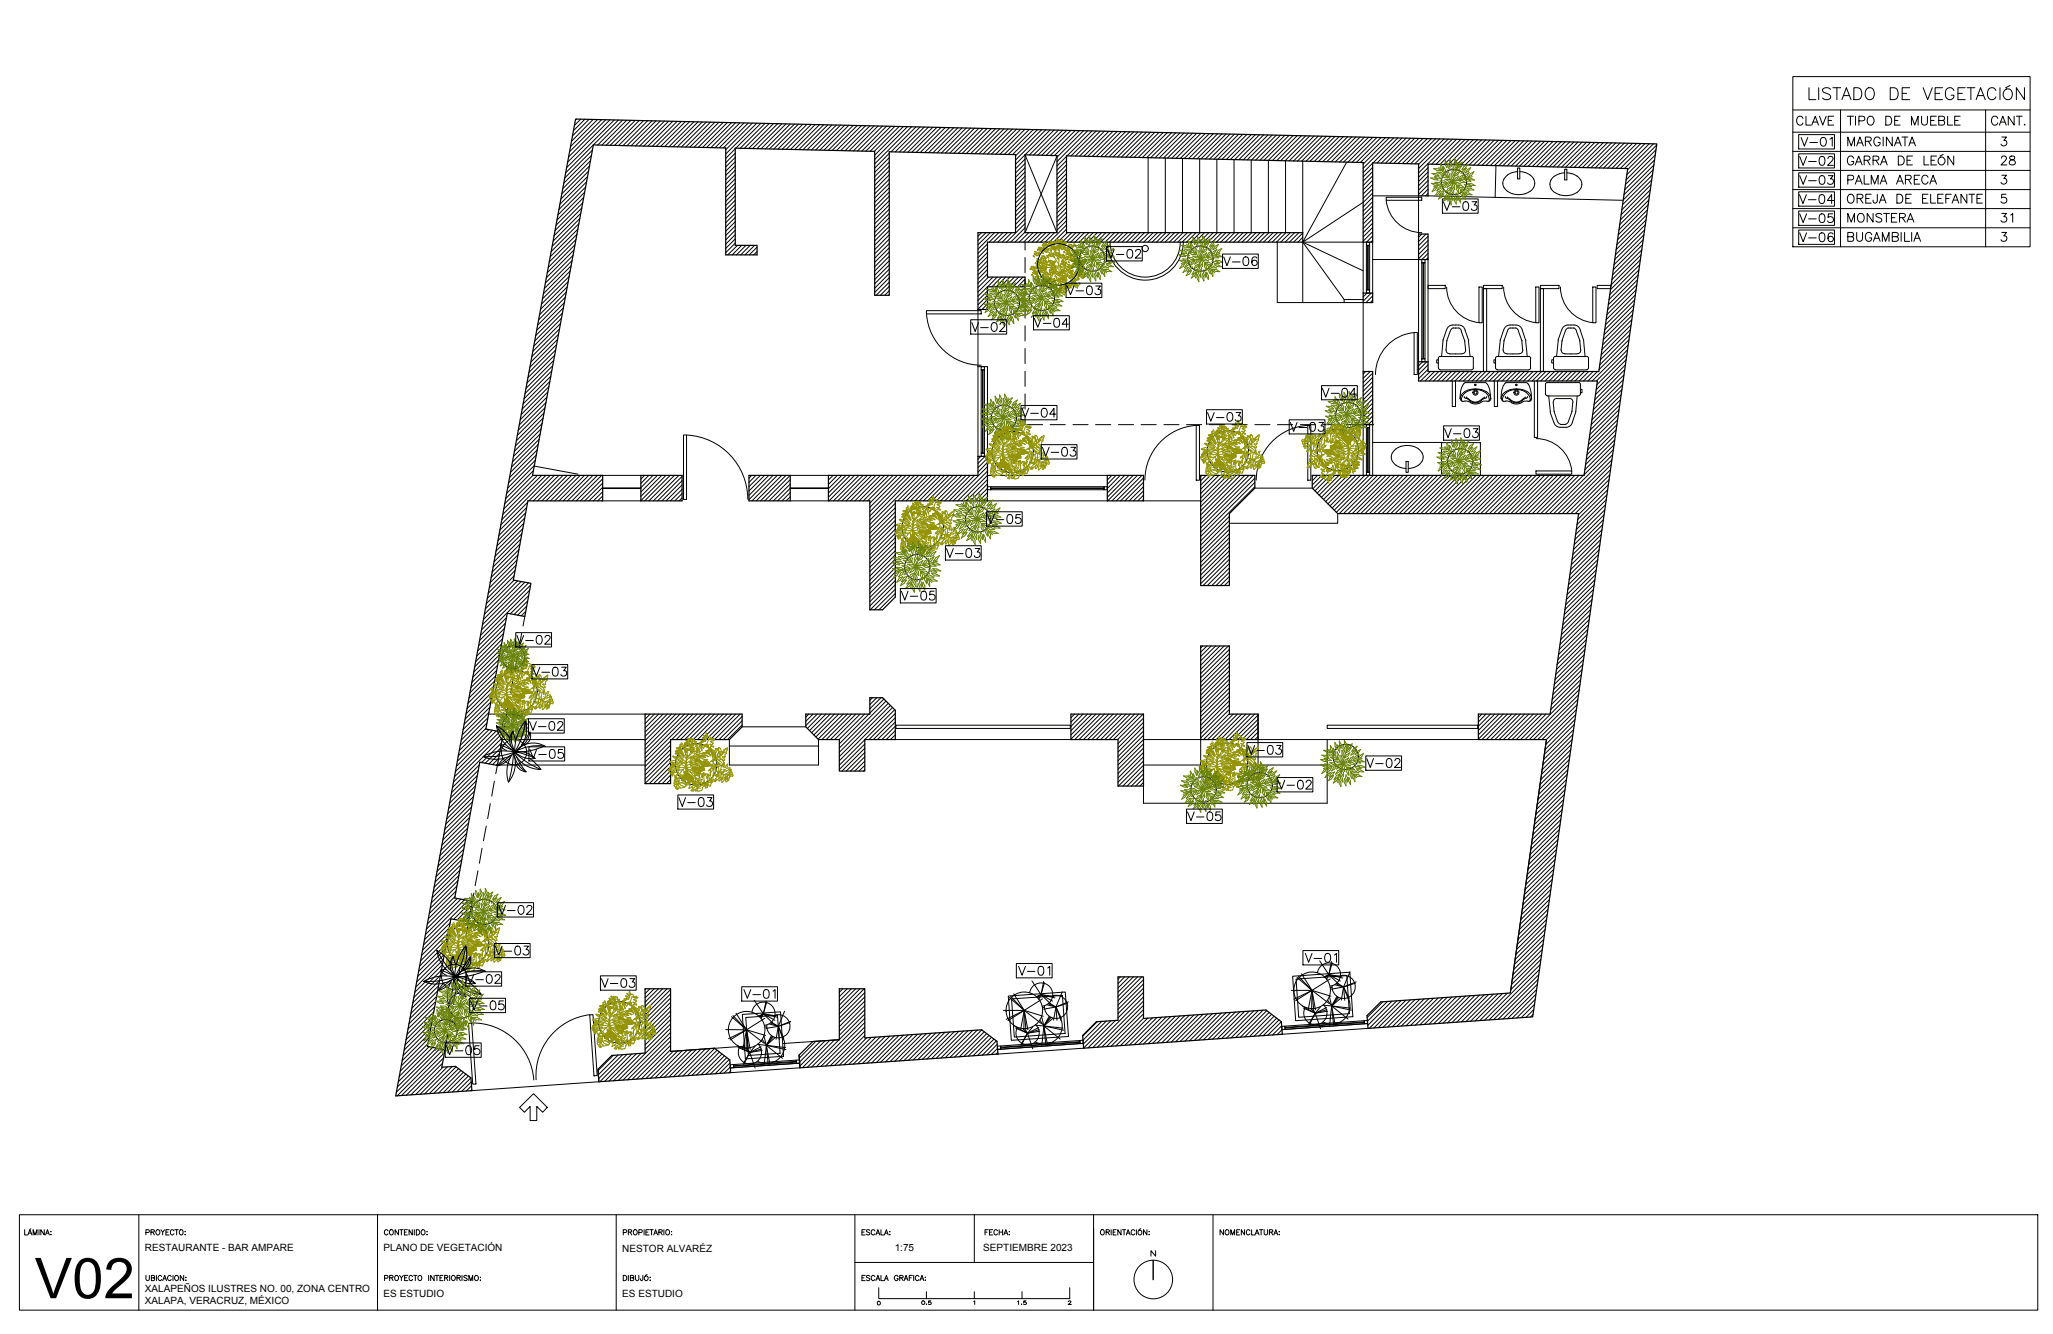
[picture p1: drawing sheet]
<svg xmlns="http://www.w3.org/2000/svg" width="430mm" height="279mm" viewBox="0 0 430 279" stroke-linecap="round" stroke-linejoin="round" font-family="sans-serif">
<defs><g id="words">
<text font-size="11.8" x="7.3" y="271.9">V02</text>
<g font-size="5.3">
<text x="375" y="27.5">CLAVE</text>
<text x="375.7" y="36">V-02</text>
<text x="375.7" y="48">V-05</text>
<text x="215.5" y="69.8">V-04</text>
<text x="251.9" y="89.6">V-03</text>
<text x="269.2" y="91.7">V-03</text>
<text x="187.7" y="127">V-05</text>
<text x="109.7" y="160.2">V-05</text>
<text x="92.4" y="222.2">V-05</text>
</g>
<g font-size="4.9">
<text x="376.1" y="31.8">V-01</text>
<text x="385.9" y="31.8">MARGINATA</text>
<text x="418" y="35.6">28</text>
<text x="375.7" y="39.9">V-03</text>
<text x="385.9" y="39.9">PALMA ARECA</text>
<text x="375.7" y="43.7">V-04</text>
<text x="385.6" y="43.7">OREJA DE ELEFANTE</text>
<text x="385.9" y="47.6">MONSTERA</text>
<text x="418" y="47.6">31</text>
<text x="375.7" y="51.9">V-06</text>
<text x="230.7" y="55.4">V-02</text>
<text x="255.1" y="56.8">V-06</text>
<text x="222.2" y="62.8">V-03</text>
<text x="202.5" y="70.6">V-02</text>
<text x="212.7" y="88.5">V-04</text>
<text x="275.9" y="84.3">V-04</text>
<text x="217" y="96.7">V-03</text>
<text x="205.7" y="110.8">V-05</text>
<text x="106.9" y="136.2">V-02</text>
<text x="109.7" y="154.2">V-02</text>
<text x="260.3" y="159.1">V-03</text>
<text x="285" y="161.9">V-02</text>
<text x="266.3" y="166.5">V-02</text>
<text x="141.1" y="170">V-03</text>
<text x="247.6" y="173.2">V-05</text>
<text x="103.4" y="192.6">V-02</text>
<text x="102.7" y="201.1">V-03</text>
<text x="272.3" y="202.8">V-01</text>
<text x="96.7" y="207.1">V-02</text>
<text x="124.9" y="208.1">V-03</text>
<text x="212" y="205.3">V-01</text>
<text x="97.4" y="212.7">V-05</text>
<text x="154.5" y="210.3">V-01</text>
</g>
<g font-size="4.9" fill="#5f7f00">
<text x="301.3" y="45.2">V-03</text>
<text x="301.3" y="92.8">V-03</text>
<text x="196.8" y="117.8">V-03</text>
<text x="110.4" y="142.9">V-03</text>
</g>
<text font-size="4" x="239.9" y="264.2">N</text>
<g font-size="3.5">
<text x="191.9" y="274.5">0.5</text>
<text x="212" y="274.5">1.5</text>
</g>
<g font-size="2.1">
<text x="30.4" y="262.1">RESTAURANTE - BAR AMPARE</text>
<text x="80.3" y="262.1">PLANO DE VEGETACIÓN</text>
<text x="130.3" y="262.3">NESTOR ALVARÉZ</text>
<text x="187.4" y="262.1">1:75</text>
<text x="206" y="262.1">SEPTIEMBRE 2023</text>
<text x="30.4" y="270.6">XALAPEÑOS ILUSTRES NO. 00, ZONA CENTRO</text>
<text x="30.4" y="273.1">XALAPA, VERACRUZ, MÉXICO</text>
<text x="80.3" y="271.7">ES ESTUDIO</text>
<text x="130.3" y="271.7">ES ESTUDIO</text>
</g>
</g></defs>
<!-- layer: A-HATCH -->
<g fill="none" stroke="#000" stroke-width=".21">
<path d="M120.7 24.9l-.2 .3M121.6 25l-1.3 1.3M122.5 25l-2.4 2.4M122.7 39.2l-5.8 5.8M122.9 38.1l-5.8 5.8M123.1 37l-5.8 5.8M123.3 35.9l-5.8 5.8M123.4 25l-3.5 3.5M123.5 34.8l-5.8 5.8M123.7 33.7l-5.8 5.8M123.9 32.6l-5.8 5.8M124.1 31.5l-5.8 5.8"/>
<path d="M124.2 25l-4.5 4.6M125.1 25.1l-5.6 5.6M126 25.1l-6.7 6.7M126.9 25.1l-7.8 7.8M127.8 25.1l-8.9 8.9M128.7 25.1l-10 10M129.5 25.1l-11 11.1M130.4 25.2l-5.2 5.2M131.3 25.2l-5.2 5.2M132.2 25.2l-5.2 5.2M133.1 25.2l-5.3 5.2M133.9 25.2l-5.2 5.3"/>
<path d="M134.8 25.3l-5.2 5.2M135.7 25.3l-5.2 5.2M136.6 25.3l-5.3 5.2M137.4 25.3l-5.2 5.2M138.3 25.4l-5.2 5.2M139.2 25.4l-5.2 5.2M140 25.4l-5.2 5.2M140.9 25.4l-5.2 5.2M141.8 25.4l-5.2 5.2M142.7 25.4l-5.2 5.2M143.6 25.5l-5.3 5.2M144.4 25.5l-5.2 5.2"/>
<path d="M145.3 25.5l-5.2 5.2M146.2 25.5l-5.2 5.2M147.1 25.6l-5.2 5.2M148 25.6l-5.3 5.2M148.8 25.6l-5.2 5.2M149.7 25.6l-5.2 5.2M150.6 25.6l-5.2 5.3M151.5 25.7l-5.2 5.2M152.4 25.7l-5.2 5.2M153.2 25.7l-5.2 5.2M154 31.2l-2 2M154 32.1l-2 2"/>
<path d="M154 33l-2 2M154 33.9l-2 2M154 34.8l-2 1.9M154 35.6l-2 2.1M154 36.6l-2 2M154 37.5l-2 2M154 38.4l-2 1.9M154 39.2l-2 2.1M154.1 25.7l-5.2 5.2M155 25.7l-5.2 5.2M155.9 25.7l-5.2 5.2M156.7 25.8l-5.2 5.2"/>
<path d="M157.6 25.8l-5.6 5.6M158.5 25.8l-6.5 6.5M159.4 25.8l-5.3 5.2M160.2 25.9l-5.2 5.2M161.1 25.9l-5.2 5.2M162 25.9l-5.2 5.2M162.9 25.9l-5.3 5.2M163.7 26l-5.2 5.2M164.6 26l-5.2 5.2M165.5 26l-5.2 5.2M166.4 26l-5.2 5.2M167.3 26l-5.2 5.2"/>
<path d="M168.1 26l-5.2 5.2M169 26l-5.2 5.3M169.9 26.1l-5.2 5.2M170.8 26.1l-5.2 5.2M171.7 26.1l-5.2 5.2M172.6 26.1l-5.3 5.2M173.4 26.2l-5.2 5.2M174.3 26.2l-5.2 5.2M175.2 26.2l-5.2 5.2M176.1 26.2l-5.2 5.2M176.9 26.2l-5.2 5.3M177.8 26.2l-5.2 5.3"/>
<path d="M178.7 26.3l-5.2 5.2M179.6 26.3l-5.3 5.2M180.4 26.3l-5.2 5.2M181.3 26.3l-5.2 5.2M182.2 26.4l-5.2 5.2M183.1 26.4l-5.3 5.2M183.9 26.4l-5.2 5.2M184.8 26.4l-5.2 5.2M185.7 26.4l-5.2 5.3M186.3 32.1l-3.1 3.1M186.3 33l-3.1 3.1M186.3 34l-3.1 3"/>
<path d="M186.3 34.8l-3.1 3.1M186.3 35.7l-3.1 3.1M186.3 36.6l-3.1 3.1M186.3 37.5l-3.1 3.1M186.3 38.4l-3.1 3.1M186.3 39.3l-3.1 3.1M186.6 26.5l-5.2 5.2M187.5 26.5l-5.3 5.2M188.3 26.5l-5.2 5.2M189.2 26.5l-6 6M190.1 26.5l-6.9 6.9M191 26.5l-7.8 7.8"/>
<path d="M191.9 26.6l-5.3 5.2M192.7 26.6l-5.2 5.2M193.6 26.6l-5.2 5.2M194.5 26.6l-5.2 5.2M195.4 26.7l-5.2 5.2M196.3 26.7l-5.3 5.2M197.1 26.7l-5.2 5.2M198 26.7l-5.2 5.2M198.9 26.8l-5.2 5.2M199.8 26.8l-5.3 5.2M200.6 26.8l-5.2 5.2M201.5 26.8l-5.2 5.2"/>
<path d="M202.4 26.8l-5.2 5.2M203.3 26.8l-5.3 5.2M204.1 26.8l-5.2 5.3M205 26.9l-5.2 5.2M205.9 26.9l-5.2 5.2M206.8 26.9l-5.3 5.2M207.6 26.9l-5.2 5.2M208.5 27l-5.2 5.2M209.4 27l-5.2 5.2M210.3 27l-5.2 5.2M211.2 27l-5.2 5.2M212 27.1l-5.2 5.2"/>
<path d="M212.9 27.1l-5.2 5.2M213.8 27.1l-5.2 5.2M214.7 27.1l-5.2 5.2M214.7 33.3l-2 2M214.7 34.2l-2 2M214.7 35.1l-2 2M214.7 36l-2 2M214.7 36.9l-2 2M214.7 37.8l-2 2M214.7 38.7l-2 2M214.7 39.6l-2 2M215.6 27.1l-5.2 5.2"/>
<path d="M216.5 27.1l-5.3 5.2M217.3 27.2l-5.2 5.2M218.2 27.2l-5.5 5.4M219.1 27.2l-6.4 6.3M220 27.2l-7.3 7.2M220.8 27.2l-5.2 5.3M221.7 27.3l-5.2 5.2M222.6 27.3l-5.2 5.2M223.4 32.8l-2 2M223.4 33.7l-2 1.9M223.4 34.5l-2 2M223.4 35.4l-2 2.1"/>
<path d="M223.4 36.4l-2 2M223.4 37.3l-2 1.9M223.4 38.1l-2 2M223.4 39l-2 2M223.4 39.9l-2 2.1M223.4 27.3l-5.2 5.2M224.3 27.3l-5.2 5.3M225.2 27.3l-5.2 5.3M226.1 27.3l-5.2 5.3M226.9 27.4l-5.5 5.5M227.8 27.4l-6.4 6.5M228.7 27.4l-5.2 5.2"/>
<path d="M229.6 27.4l-5.2 5.2M230.5 27.5l-5.2 5.2M231.4 27.5l-5.3 5.2M232.2 27.5l-5.2 5.2M233.1 27.5l-5.2 5.2M234 27.6l-5.2 5.2M234.9 27.6l-5.2 5.2M235.8 27.6l-5.3 5.2M236.6 27.6l-5.2 5.2M237.5 27.6l-5.2 5.3M238.4 27.6l-5.2 5.3M239.3 27.6l-5.2 5.3"/>
<path d="M240.2 27.7l-5.3 5.2M241 27.7l-5.2 5.2M241.9 27.7l-5.2 5.2M242.8 27.7l-5.2 5.2M243.6 27.8l-5.2 5.2M244.5 27.8l-5.2 5.2M245.4 27.8l-5.2 5.2M246.3 27.8l-5.3 5.2M247.1 27.9l-5.2 5.2M248 27.9l-5.2 5.2M248.9 27.9l-5.2 5.2M249.8 27.9l-5.2 5.2"/>
<path d="M250.7 27.9l-5.3 5.2M251.5 27.9l-5.2 5.2M252.4 28l-5.2 5.2M253.3 28l-5.2 5.2M254.2 28l-5.2 5.2M255.1 28l-5.2 5.2M255.9 28l-5.2 5.3M256.8 28.1l-5.2 5.2M257.7 28.1l-5.2 5.2M258.6 28.1l-5.2 5.2M259.5 28.1l-5.2 5.3M260.3 28.2l-5.2 5.2"/>
<path d="M261.2 28.2l-5.2 5.2M262.1 28.2l-5.2 5.2M263 28.2l-5.3 5.2M263.8 28.2l-5.2 5.2M264.7 28.2l-5.2 5.2M265.6 28.3l-5.2 5.2M266.5 28.3l-5.3 5.2M267.3 28.3l-5.2 5.2M268.2 28.3l-5.2 5.2M269.1 28.4l-5.2 5.2M270 28.4l-5.2 5.2M270.8 28.4l-5.2 5.2"/>
<path d="M271.7 28.4l-5.2 5.2M272.6 28.4l-5.2 5.3M273.5 28.4l-5.2 5.3M274.4 28.4l-5.2 5.3M275.3 28.5l-5.3 5.2M276.1 28.5l-5.2 5.2M277 28.5l-5.2 5.2M277.9 28.5l-5.2 5.2M278.8 28.6l-5.2 5.2M279.7 28.6l-5.3 5.2M280.5 28.6l-5.2 5.2M281.4 28.6l-5.2 5.2"/>
<path d="M282.3 28.7l-5.2 5.2M283.2 28.7l-5.3 5.2M284 28.7l-5.2 5.2M284.9 28.7l-5.2 5.2M285.8 28.7l-5.2 5.3M286.7 28.7l-5.3 5.3M287.5 28.8l-5.2 5.2M287.5 34.2l-2 2M287.5 35.1l-2 1.9M287.5 35.9l-2 2M287.5 36.8l-2 2.1M287.5 37.8l-2 2"/>
<path d="M287.5 38.7l-2 1.9M287.5 39.5l-2 2M288.4 28.8l-5.2 5.2M289.3 28.8l-5.2 5.2M290.2 28.8l-5.3 5.2M291 28.8l-5.5 5.6M291.9 28.9l-6.4 6.4M292.8 28.9l-5.2 5.2M293.7 28.9l-5.2 5.2M294.6 28.9l-5.3 5.3M295.4 29l-5.2 5.2M296.3 29l-5.2 5.2"/>
<path d="M297.2 29l-5.2 5.2M298.1 29l-5.2 5.2M299 29l-5.2 5.2M299.1 35.1l-2 2M299.1 36l-2 2M299.1 36.9l-2 2M299.1 37.8l-2 2M299.1 38.7l-2 2M299.1 39.6l-1.4 1.4M299.8 29l-5.2 5.2M300.7 29.1l-5.2 5.2M301.6 29.1l-5.2 5.2"/>
<path d="M302.5 29.1l-5.4 5.3M303.4 29.1l-6.3 6.2M304.2 29.2l-7.1 7M305.1 29.2l-5.2 5.2M306 29.2l-5.2 5.2M306.9 29.2l-5.3 5.2M307.7 29.2l-5.2 5.3M308.6 29.3l-5.2 5.2M309.5 29.3l-5.2 5.2M310.3 29.3l-5.2 5.2M311.2 29.3l-5.2 5.2M312.1 29.3l-5.2 5.2"/>
<path d="M313 29.3l-5.2 5.2M313.9 29.4l-5.2 5.2M314.7 29.4l-5.2 5.2M315.6 29.4l-5.2 5.2M316.5 29.4l-5.2 5.2M317.4 29.5l-5.2 5.2M318.3 29.5l-5.2 5.2M319.2 29.5l-5.3 5.2M320 29.5l-5.2 5.2M320.9 29.5l-5.2 5.3M321.8 29.5l-5.2 5.3M322.7 29.6l-5.2 5.2"/>
<path d="M323.6 29.6l-5.3 5.2M324.4 29.6l-5.2 5.2M325.3 29.6l-5.2 5.2M326.2 29.6l-5.2 5.3M327 29.7l-5.2 5.2M327.9 29.7l-5.2 5.2M328.8 29.7l-5.2 5.2M329.7 29.7l-5.2 5.3M330.5 29.8l-5.2 5.2M331.4 29.8l-5.2 5.2M332.3 29.8l-5.2 5.2M333.2 29.8l-5.2 5.2"/>
<path d="M334.1 29.8l-5.3 5.3M334.9 29.8l-5.2 5.3M335.8 29.9l-5.2 5.2M336.7 29.9l-5.2 5.2M337.6 29.9l-5.2 5.2M338.5 29.9l-5.3 5.2M339.3 30l-5.2 5.2M340.2 30l-5.2 5.2M341.1 30l-5.2 5.2M342 30l-5.2 5.2M342.9 30l-5.2 5.3M343.7 30.1l-5.2 5.2"/>
<path d="M344.6 30.1l-5.2 5.2M345.5 30.1l-5.2 5.2M345.7 39.8l-6.3 6.3M345.8 38.7l-6.2 6.3M346 37.7l-6.3 6.2M346.2 36.6l-6.3 6.3M346.3 35.6l-6.3 6.3M346.4 30.1l-5.5 5.5M346.5 34.5l-6.4 6.3M346.6 33.5l-6.3 6.3M346.8 32.4l-6.4 6.3M346.9 31.4l-6.3 6.3"/>
<path d="M347 30.4l-6.3 6.2M119 59l-5.8 5.8M119.3 57.9l-5.9 5.8M119.4 56.8l-5.8 5.8M119.6 55.7l-5.8 5.8M119.8 54.6l-5.8 5.8M120.1 53.5l-5.9 5.8M120.2 52.4l-5.8 5.8M120.4 51.3l-5.8 5.8M120.6 50.2l-5.7 5.8M120.9 49.1l-5.9 5.8M121.1 48l-5.9 5.8"/>
<path d="M121.2 46.9l-5.8 5.8M121.5 45.8l-5.8 5.8M121.7 44.7l-5.8 5.8M121.9 43.6l-5.9 5.8M122.1 42.5l-5.9 5.8M122.3 41.4l-5.8 5.8M122.5 40.3l-5.8 5.8M154 40.2l-2 2M154 41.1l-2 2M154 42l-2 1.9M154 42.8l-2 2M154 43.7l-2 2.1"/>
<path d="M154 44.7l-2 2M154 45.6l-2 1.9M154 46.4l-2 2M154 47.3l-2 2M154 48.2l-2 2M154 49.1l-2 2M154 50l-2 2M154 50.9l-2 2M154.5 51.4l-2.1 2M155.4 51.4l-2 2M156.3 51.4l-2 2M157.1 51.4l-1.9 2"/>
<path d="M158.1 51.4l-2.1 2M158.6 51.8l-1.7 1.6M158.6 52.7l-.7 .7M186.3 40.2l-3.1 3.1M186.3 41.1l-3.1 3.1M186.3 42l-3.1 3.1M186.3 42.9l-3.1 3.1M186.3 43.8l-3.1 3.1M186.3 44.7l-3.1 3.1M186.3 45.6l-3.1 3.1M186.3 46.5l-3.1 3.1M186.3 47.4l-3.1 3.1"/>
<path d="M186.3 48.3l-3.1 3.1M186.3 49.2l-3.1 3.1M186.3 50.1l-3.1 3.1M186.3 51l-3.1 3.1M186.3 51.9l-3.1 3M186.3 52.8l-3.1 3.1M186.3 53.7l-3.1 3.1M186.3 54.6l-3.1 3.1M186.3 55.5l-3.1 3M186.3 56.4l-3.1 3M186.3 57.3l-3.1 3.1M186.3 58.2l-3.1 3.1"/>
<path d="M186.3 59.1l-2.8 2.7M186.3 60l-1.9 1.8M205.6 48.7l-.7 .8M206.5 48.7l-1.6 1.7M206.8 51.1l-1.9 2M206.8 52l-1.9 2M206.8 52.9l-1.9 2M206.8 53.8l-1.9 2M206.8 54.7l-1.9 2M206.8 55.6l-1.9 2M206.8 56.5l-1.9 2M206.8 57.4l-1.9 2"/>
<path d="M207.1 58l-2.2 2.2M207.4 48.7l-2.5 2.6M208 58l-3.1 3.2M208.3 48.7l-3.4 3.5M208.9 58l-2 2.1M209.2 48.7l-2 2M209.8 58l-2 2.1M210.1 48.7l-2 2M210.7 58l-2 2.1M211 48.7l-2 2M211.5 58l-2 2.1M211.9 48.7l-2 2"/>
<path d="M212.5 58l-2.1 2.1M213.4 58l-2 2.1M214.2 58l-1.9 2.1M214.7 40.5l-2 2M214.7 41.4l-2 2M214.7 42.3l-2 2M214.7 43.2l-2 2M214.7 44.1l-2 2M214.7 45l-2 2M214.7 45.9l-2 2M214.7 46.8l-3.9 3.9M214.7 47.7l-3 3"/>
<path d="M214.7 48.6l-2.1 2.1M214.7 58.5l-1.6 1.6M214.7 59.4l-.7 .7M215.5 48.7l-2 2M216.4 48.7l-2 2M217.3 48.7l-2 2M218.2 48.7l-2 2M219.1 48.7l-2 2M220 48.7l-2 2M220.9 48.7l-2 2M223.4 40.9l-2 1.9M223.4 41.7l-2 2"/>
<path d="M223.4 42.6l-2 2M223.4 43.5l-2 2M223.4 44.4l-2 2M223.4 45.3l-2 2M223.4 46.2l-2 2M223.4 47.1l-3.6 3.6M223.4 48l-2.7 2.7M223.6 48.7l-2 2M224.5 48.7l-2 2M225.4 48.7l-2 2M226.3 48.7l-2 2M227.2 48.7l-2 2"/>
<path d="M228.1 48.7l-2 2M229 48.7l-2 2M229.9 48.7l-2 2M230.8 48.7l-2 2M231.6 48.7l-1.9 2M232.6 48.7l-2.1 2M233.5 48.7l-2 2M234.4 48.7l-2 2M235.2 48.7l-1.9 2M236.2 48.7l-2.1 2M237.1 48.7l-2.1 2M238 48.7l-2 2"/>
<path d="M238.8 48.7l-1.9 2M239.7 48.7l-2 2M240.7 48.7l-2.1 2M241.6 48.7l-2 2M242.4 48.7l-1.9 2M243.3 48.7l-2 2M244.2 48.7l-2 2M245.2 48.7l-2.1 2M246 48.7l-1.9 2M246.9 48.7l-2 2M247.8 48.7l-2 2M248.7 48.7l-2 2"/>
<path d="M249.6 48.7l-2 2M250.5 48.7l-2 2M251.4 48.7l-2 2M252.3 48.7l-2 2M253.2 48.7l-2 2M254.1 48.7l-2 2M255 48.7l-2 2M255.9 48.7l-2 2M256.8 48.7l-2 2M257.7 48.7l-2 2M258.6 48.7l-2 2M259.5 48.7l-2 2"/>
<path d="M260.4 48.7l-2 2M261.3 48.7l-2 2M262.2 48.7l-2 2M263.1 48.7l-2 2M264 48.7l-2 2M264.9 48.7l-2 2M265.8 48.7l-2 2M266.7 48.7l-2 2M267.6 48.7l-2 2M268.5 48.7l-2 2M269.4 48.7l-2 2M270.3 48.7l-2 2"/>
<path d="M271.2 48.7l-2 2M272.1 48.7l-2 2M272.9 48.8l-1.9 1.9M272.9 49.7l-1 1M272.9 50.6l-.1 .1M287.5 40.4l-2 2M287.5 41.3l-2 2M287.5 42.2l-2 2M287.5 43.1l-2 2M287.5 44l-2 2M287.5 44.9l-2 2M287.5 45.8l-2 2"/>
<path d="M287.5 46.7l-2 2M287.5 47.6l-2 2M287.5 48.5l-2 2M287.5 49.4l-1.2 1.3M287.5 50.3l-.4 .4M297.8 49l-.7 .7M298.7 49l-1.6 1.6M299.1 40.5l-.5 .5M299.1 49.5l-2 2M299.1 50.4l-2 2M299.1 51.3l-2 2M299.1 52.2l-2 2"/>
<path d="M299.1 53.1l-1.2 1.3M299.1 54l-.4 .4M342.9 59.6l-6.3 6.3M343 58.6l-6.3 6.3M343.2 57.6l-6.3 6.2M343.3 56.5l-6.3 6.3M343.5 55.5l-6.3 6.2M343.6 54.4l-6.3 6.3M343.7 53.4l-6.2 6.2M343.9 52.3l-6.3 6.3M344 51.3l-6.2 6.3M344.2 50.2l-6.3 6.3"/>
<path d="M344.3 49.2l-6.2 6.3M344.5 48.1l-6.3 6.3M344.6 47.1l-6.2 6.3M344.8 46.1l-6.3 6.2M344.9 45l-6.2 6.3M345.1 43.9l-6.3 6.3M345.2 42.9l-6.2 6.3M345.4 41.9l-6.3 6.2M345.5 40.8l-6.2 6.3M115.2 79.9l-5.9 5.8M115.4 78.8l-5.8 5.8M115.6 77.7l-5.8 5.8"/>
<path d="M115.8 76.6l-5.8 5.8M116 75.5l-5.8 5.8M116.2 74.4l-5.8 5.8M116.4 73.3l-5.8 5.8M116.6 72.2l-5.8 5.8M116.8 71.1l-5.8 5.8M117 70l-5.8 5.8M117.2 68.9l-5.8 5.8M117.4 67.8l-5.8 5.8M117.6 66.7l-5.8 5.8M117.8 65.6l-5.8 5.8M118 64.5l-5.8 5.8"/>
<path d="M118.2 63.4l-5.8 5.8M118.4 62.3l-5.8 5.8M118.6 61.2l-5.8 5.8M118.8 60.1l-5.8 5.8M186.3 60.9l-1 .9M186.3 61.8h-.1M206.8 60.1l-1.9 2M206.8 61l-1.9 1.9M206.8 61.8l-1.9 2M206.8 62.7l-1.9 2.1M206.8 63.7l-1.1 1.1M206.8 64.6l-.2 .2"/>
<path d="M286.1 77.8l-.6 .6M286.3 61.4l-.8 .8M287 77.8l-1.5 1.4M287.2 61.4l-1.7 1.7M287.5 62l-1.4 1.4M287.5 62.9l-.4 .5M287.5 78.1l-2 2M287.5 79l-2 2M287.5 79.9l-2 2.1M298 75.8l-.9 .8M298.9 75.8l-1.8 1.7M299.1 76.4l-2 2"/>
<path d="M299.1 77.3l-2 2M299.6 77.8l-2 2M300.5 77.8l-2 2M301.4 77.8l-2 2M302.3 77.8l-2 2M303.1 77.8l-1.9 2M304.1 77.8l-2.1 2M305 77.8l-2 2M305.9 77.8l-2 2M306.7 77.8l-1.9 2M307.7 77.8l-2.1 2M308.6 77.8l-2.1 2"/>
<path d="M309.5 77.8l-2 2M310.3 77.8l-1.9 2M311.2 77.8l-2 2M312.2 77.8l-2.1 2M313.1 77.8l-2 2M313.9 77.8l-1.9 2M314.8 77.8l-2 2M315.7 77.8l-2 2M316.7 77.8l-2.1 2M317.5 77.8l-1.9 2M318.4 77.8l-2 2M319.3 77.8l-2 2"/>
<path d="M320.2 77.8l-2 2M321.1 77.8l-2 2M322 77.8l-2 2M322.9 77.8l-2 2M323.8 77.8l-2 2M324.7 77.8l-2 2M325.6 77.8l-2 2M326.5 77.8l-2 2M327.4 77.8l-2 2M328.3 77.8l-2 2M329.2 77.8l-2 2M330.1 77.8l-2 2"/>
<path d="M331 77.8l-2 2M331.9 77.8l-2 2M332.8 77.8l-2 2M333.7 77.8l-2 2M334.6 77.8l-2 2M340 79.5l-6.2 6.3M340.2 78.5l-6.3 6.3M340.3 77.4l-6.2 6.3M340.5 76.4l-6.3 6.3M340.6 75.4l-6.3 6.2M340.8 74.3l-6.3 6.3M340.9 73.3l-6.5 6.5"/>
<path d="M341.1 72.2l-7.6 7.6M341.2 71.2l-6.3 6.2M341.4 70.1l-6.3 6.3M341.5 69.1l-6.3 6.3M341.7 68l-6.3 6.3M341.8 67l-6.3 6.2M342 65.9l-6.3 6.3M342.1 64.9l-6.3 6.3M342.3 63.8l-6.3 6.3M342.4 62.8l-6.3 6.3M342.6 61.8l-6.3 6.2M342.7 60.7l-6.3 6.3"/>
<path d="M111.6 99.6l-5.9 5.9M111.7 98.6l-5.8 5.8M111.9 97.5l-5.8 5.8M112.1 96.4l-5.8 5.8M112.4 95.3l-5.9 5.8M112.6 94.2l-5.9 5.8M112.6 99.6l-7.1 7M112.7 93.1l-5.8 5.8M112.9 92l-5.8 5.8M113.2 90.9l-5.8 5.8M113.4 89.8l-5.9 5.8M113.5 99.6l-8.2 8.1"/>
<path d="M113.6 88.7l-5.9 5.8M113.7 87.6l-5.8 5.8M114 86.5l-5.8 5.8M114.2 85.4l-5.9 5.8M114.3 99.6l-9.2 9.2M114.4 84.3l-5.9 5.8M114.6 83.2l-5.8 5.8M114.8 82.1l-5.8 5.8M115 81l-5.8 5.8M115.2 99.6l-10.3 10.3M116.1 99.6l-5.3 5.3M117.1 99.6l-5.4 5.3"/>
<path d="M117.9 99.6l-5.3 5.3M118.8 99.6l-5.3 5.3M119.7 99.6l-5.3 5.3M120.6 99.6l-5.3 5.3M121.5 99.6l-5.3 5.3M122.4 99.6l-5.3 5.3M123.3 99.6l-5.3 5.3M124.2 99.6l-5.3 5.3M125.1 99.6l-5.3 5.3M126 99.6l-5.3 5.3M135 99.6l-.8 .8M135.9 99.6l-1.7 1.7"/>
<path d="M136.8 99.6l-2.6 2.6M137.7 99.6l-3.5 3.4M138.6 99.6l-4.4 4.4M139.5 99.6l-5.3 5.3M140.4 99.6l-5.4 5.3M141.3 99.6l-5.4 5.3M142.2 99.6l-5.3 5.3M142.9 99.8l-5.1 5.1M157.4 99.6l-.5 .6M158.3 99.6l-1.4 1.4M159.3 99.6l-2.4 2.3M160.1 99.6l-3.2 3.2"/>
<path d="M161 99.6l-4.1 4.2M161.9 99.6l-5 5M162.8 99.6l-5.3 5.3M163.7 99.6l-5.3 5.3M164.6 99.6l-5.3 5.3M165.5 99.6l-5.3 5.3M173.6 99.6l-.1 .1M174.5 99.6l-1 .9M175.4 99.6l-1.9 1.9M176.3 99.6l-2.8 2.8M177.2 99.6l-3.7 3.7M178.1 99.6l-4.6 4.5"/>
<path d="M179 99.6l-5.3 5.3M179.9 99.6l-5.3 5.3M180.8 99.6l-5.3 5.3M181.7 99.6l-5.3 5.3M182.6 99.6l-5.4 5.3M183.5 99.6l-5.4 5.3M184.4 99.6l-5.3 5.3M185.3 99.6l-5.3 5.3M186.2 99.6l-5.4 5.3M187.1 99.6l-5.4 5.3M188 99.6l-5.8 5.8M188.9 99.6l-6.7 6.7"/>
<path d="M189.8 99.6l-7.6 7.6M190.7 99.6l-8.5 8.5M191.6 99.6l-9.4 9.4M192.4 99.6l-10.2 10.3M193.4 99.6l-5.4 5.3M194.3 99.6l-5.4 5.3M195.2 99.6l-5.4 5.3M196 99.6l-5.3 5.3M197 99.6l-5.4 5.3M197.9 99.6l-5.4 5.3M198.8 99.6l-5.4 5.3M199.6 99.6l-5.3 5.3"/>
<path d="M200.5 99.6l-5.3 5.3M201.5 99.6l-5.4 5.3M202.4 99.6l-5.4 5.3M203.2 99.6l-5.3 5.3M204.1 99.6l-5.3 5.3M205.4 95.6l-.5 .6M206.3 95.6l-1.4 1.5M206.8 96l-1.9 2M206.8 96.9l-1.9 2M206.8 97.7l-7.1 7.2M206.8 98.7l-6.2 6.2M206.8 99.6l-5.3 5.3"/>
<path d="M232 99.6l-.1 .1M232.9 99.6l-1 .9M233.8 99.6l-1.9 1.8M234.7 99.6l-2.8 2.7M235.6 99.6l-3.7 3.7M236.5 99.6l-4.6 4.5M237.4 99.6l-5.4 5.3M238.3 99.6l-5.4 5.3M239.2 99.6l-5.4 5.3M251.7 99.6l-.2 .2M252.6 99.6l-1.1 1.1M253.5 99.6l-2 2"/>
<path d="M254.4 99.6l-2.9 2.9M255.3 99.6l-3.8 3.8M256.2 99.6l-4.7 4.7M257.1 99.6l-5.6 5.6M258 99.6l-6.5 6.5M258.9 99.6l-7.4 7.4M259.8 99.6l-8.3 8.3M260.7 99.6l-9.2 9.2M261.6 99.6l-10.1 10.1M262.5 99.6l-11 11M275.1 99.6l-.2 .2M276 99.6l-1.1 1.1"/>
<path d="M276.9 99.6l-2 2M277.8 99.6l-2.8 2.8M278.7 99.6l-3.3 3.2M279.6 99.6l-3.7 3.7M280.5 99.6l-4.2 4.1M281.3 99.6l-4.5 4.6M282.3 99.6l-5.1 5M283.2 99.6l-5.5 5.5M284.1 99.6l-6 5.9M284.9 99.6l-6.3 6.4M285.9 99.6l-6.9 6.8M286.8 99.6l-7.3 7.2"/>
<path d="M287.5 88.9h.1M287.5 80.9l-2 1.9M287.5 81.7l-2 2M287.5 82.6l-2 2M287.5 83.5l-2 2.1M287.5 84.4l-2 2M287.5 85.3l-2 2M287.5 86.2l-2 2M287.5 87.1l-1.8 1.8M287.5 88l-.9 .9M287.7 99.6l-7.8 7.7M288.5 99.6l-8 8"/>
<path d="M289.4 99.6l-8 8M290.4 99.6l-8 8M291.3 99.6l-8 8M292.1 99.6l-8 8M293 99.6l-8 8M293.9 99.6l-8 8M294.9 99.6l-8 8M295.7 99.6l-8 8M296.6 99.6l-8 8M297.5 99.6l-8 8M298.4 99.6l-8 8M299.3 99.6l-8 8"/>
<path d="M300.2 99.6l-8 8M301.1 99.6l-8 8M302 99.6l-8 8M302.9 99.6l-8 8M303.8 99.6l-8 8M304.7 99.6l-8 8M305.6 99.6l-8 8M306.5 99.6l-8 8M307.4 99.6l-8 8M308.3 99.6l-8 8M309.2 99.6l-8 8M310.1 99.6l-8 8"/>
<path d="M311 99.6l-8 8M311.9 99.6l-8 8M312.8 99.6l-8 8M313.7 99.6l-8 8M314.6 99.6l-8 8M315.5 99.6l-8 8M316.4 99.6l-8 8M317.3 99.6l-8 8M318.2 99.6l-8 8M319.1 99.6l-8 8M320 99.6l-8 8M320.9 99.6l-8 8"/>
<path d="M321.8 99.6l-8 8M322.7 99.6l-8 8M323.6 99.6l-8 8M324.5 99.6l-8 8M325.4 99.6l-8 8M326.3 99.6l-8 8M327.2 99.6l-8 8M328.1 99.6l-8 8M329 99.6l-8 8M329.9 99.6l-8 8M330.8 99.6l-8.1 8M331.6 99.6l-8 8"/>
<path d="M337.2 99.4l-8.1 8.2M337.4 98.4l-9.3 9.2M337.5 97.3l-10.3 10.3M337.7 96.3l-11.4 11.3M337.8 95.3l-12.3 12.3M337.9 94.2l-13.3 13.4M338.1 93.1l-6.3 6.3M338.2 92.1l-6.2 6.3M338.4 91.1l-6.3 6.2M338.5 90l-6.2 6.3M338.7 88.9l-6.3 6.4M338.8 87.9l-6.2 6.3"/>
<path d="M339 86.9l-6.3 6.2M339.1 85.8l-6.2 6.3M339.3 84.8l-6.3 6.3M339.4 83.7l-6.2 6.3M339.6 82.7l-6.3 6.2M339.7 81.6l-6.2 6.3M339.9 80.6l-6.3 6.3M107.9 119.5l-5.8 5.8M108.1 118.4l-5.8 5.8M108.3 117.3l-5.8 5.8M108.5 116.2l-5.8 5.8M108.7 115.1l-5.8 5.8"/>
<path d="M108.9 114l-5.8 5.8M109.1 112.9l-5.8 5.8M109.3 111.8l-5.8 5.8M109.5 110.7l-5.8 5.8M109.7 109.6l-5.8 5.8M109.9 108.5l-5.8 5.8M110.1 107.4l-5.8 5.8M110.3 106.3l-5.8 5.8M110.5 105.2l-5.8 5.8M126.2 100.3l-4.6 4.6M126.2 101.2l-3.7 3.7M126.2 102.1l-2.8 2.8"/>
<path d="M126.2 103l-1.9 1.9M126.2 103.9l-1 1M126.2 104.8l-.1 .1M142.9 100.7l-4.3 4.2M142.9 101.6l-3.4 3.3M142.9 102.5l-2.5 2.4M142.9 103.4l-1.5 1.5M142.9 104.3l-.7 .6M165.5 100.5l-4.4 4.4M165.5 101.4l-3.5 3.5M165.5 102.3l-2.6 2.6M165.5 103.2l-1.7 1.7"/>
<path d="M165.5 104.1l-.8 .8M187.5 105.4l-5.3 5.3M187.5 106.3l-5.3 5.4M187.5 107.2l-5.3 5.4M187.5 108.1l-5.3 5.4M187.5 109l-5.3 5.3M187.5 109.9l-5.3 5.3M187.5 110.8l-5.3 5.4M187.5 111.7l-5.3 5.4M187.5 112.6l-5.3 5.3M187.5 113.5l-5.3 5.3M187.5 114.4l-5.3 5.3"/>
<path d="M187.5 115.3l-5.3 5.4M187.5 116.2l-5.3 5.3M187.5 117.1l-5.3 5.3M187.5 118l-5.3 5.3M187.5 118.9l-5.3 5.3M187.5 119.8l-5.3 5.3M206.8 100.5l-4.4 4.4M206.8 101.3l-3.5 3.6M206.8 102.3l-2.6 2.6M206.8 103.2l-1.7 1.7M206.8 104.1l-.8 .8M239.5 100.1l-4.8 4.8"/>
<path d="M239.5 101l-3.9 3.9M239.5 101.9l-3 3M239.5 102.8l-2.1 2.1M239.5 103.7l-1.2 1.2M239.5 104.6l-.3 .3M257.5 108.2l-6 6M257.5 109.1l-6 6M257.5 110l-6 6M257.5 110.9l-6 5.9M257.5 111.8l-6 6M257.5 112.6l-6 6.1M257.5 113.5l-6 6"/>
<path d="M257.5 114.5l-6 5.9M257.5 115.4l-6 5.9M257.5 116.2l-6 6.1M257.5 117.1l-5.5 5.5M257.5 118l-4.6 4.6M257.5 119l-3.7 3.6M257.5 119.8l-2.8 2.8M262.8 100.2l-11.3 11.3M262.8 101l-11.3 11.4M262.8 101.9l-11.3 11.4M334.4 119.3l-6.3 6.3M334.5 118.3l-6.2 6.2"/>
<path d="M334.7 117.2l-6.3 6.3M334.8 116.2l-6.3 6.3M335 115.1l-6.3 6.3M335.1 114.1l-6.3 6.3M335.3 113l-6.3 6.3M335.4 112l-6.3 6.3M335.6 111l-6.3 6.2M335.7 109.9l-6.3 6.3M335.9 108.8l-6.3 6.3M336 107.8l-6.3 6.3M336.2 106.8l-6.3 6.2M336.3 105.7l-6.3 6.3"/>
<path d="M336.5 104.6l-6.3 6.4M336.6 103.6l-6.3 6.3M336.8 102.6l-6.3 6.2M336.9 101.5l-6.3 6.3M337.1 100.5l-7.2 7.1M104.2 139.3l-5.8 5.8M104.4 138.2l-5.8 5.8M104.6 137.1l-5.8 5.9M104.9 136l-5.9 5.9M105 134.9l-5.8 5.9M105.2 133.8l-5.8 5.9M105.5 132.7l-5.8 5.9"/>
<path d="M105.7 131.6l-5.9 5.9M105.9 130.5l-5.9 5.9M106 129.4l-5.8 5.9M107.7 121.5l-6.1 6.1M107.7 120.6l-5.8 5.8M108.4 121.7l-6.9 7M109.2 121.8l-7.9 8M109.9 122l-8.9 8.9M110.1 128.1l-.9 .9M110.3 127l-1.9 1.9M110.5 125.9l-2.8 2.8M110.7 122.1l-9.9 9.9"/>
<path d="M110.7 124.8l-3.8 3.8M110.9 123.7l-10.4 10.5M111.1 122.6l-10.4 10.5M187.5 120.7l-5.3 5.3M187.5 121.6l-5.3 5.3M187.5 122.5l-5.2 5.2M187.5 123.4l-4.3 4.3M187.5 124.3l-3.4 3.4M251.9 135.3l-.4 .4M252.8 135.3l-1.3 1.3M253.7 135.3l-2.2 2.2M254.6 135.3l-3.1 3.1"/>
<path d="M255.5 135.3l-4 4M256.4 135.3l-4.9 4.9M257.3 135.3l-5.8 5.8M257.5 120.7l-1.9 1.9M257.5 121.6l-1 1M257.5 122.5l-.1 .1M257.5 136l-6 6M257.5 136.9l-6 6M257.5 137.8l-6 6M257.5 138.7l-6 6M257.5 139.6l-6 6M331.6 139.2l-6.4 6.3"/>
<path d="M331.7 138.2l-6.3 6.2M331.9 137.1l-6.4 6.3M332 136.1l-6.3 6.3M332.1 135l-6.3 6.3M332.3 134l-6.3 6.3M332.4 132.9l-6.3 6.3M332.6 131.9l-6.3 6.3M332.7 130.9l-6.3 6.2M332.9 129.8l-6.3 6.3M333 128.7l-6.2 6.3M333.2 127.7l-6.3 6.3M333.3 126.7l-6.2 6.2"/>
<path d="M333.5 125.6l-6.3 6.3M333.6 124.5l-6.2 6.4M333.8 123.5l-6.3 6.3M333.9 122.5l-6.2 6.2M334.1 121.4l-6.3 6.3M334.2 120.4l-6.2 6.3M101.8 152.5l-5.8 5.8M102 151.4l-5.8 5.8M102.2 150.3l-5.8 5.8M102.4 149.2l-5.8 5.8M102.4 152.8l-6.6 6.6M102.6 148.1l-5.8 5.8"/>
<path d="M102.8 147l-5.8 5.8M103 145.9l-5.8 5.8M103.2 153l-7.6 7.5M103.2 144.8l-5.8 5.8M103.4 143.7l-5.8 5.8M103.6 142.6l-5.8 5.8M103.8 141.5l-5.8 5.8M103.9 153.1l-8.5 8.5M104 140.4l-5.8 5.8M104.2 160l-.3 .3M104.4 158.9l-1.2 1.2M104.6 157.8l-2.2 2.2"/>
<path d="M104.7 153.2l-9.5 9.5M104.9 156.7l-3.3 3.2M105.1 155.6l-4.2 4.1M105.2 154.5l-10.4 10.4M105.5 153.4l-10.5 10.4M135.3 149.6l-.2 .1M136.2 149.6l-1.1 1M137.1 149.6l-2 2M138 149.6l-2.9 2.8M138.9 149.6l-3.8 3.7M139.8 149.6l-4.7 4.6M140.5 155.2l-5.4 5.3"/>
<path d="M140.5 156.1l-5.4 5.3M140.5 157l-5.4 5.3M140.5 157.9l-5.4 5.3M140.5 158.8l-5.4 5.3M140.5 159.7l-4.5 4.4M140.7 149.6l-5.6 5.5M141.6 149.6l-6.5 6.4M142.5 149.6l-7.4 7.3M143.4 149.6l-8.3 8.2M144.3 149.6l-9.2 9.1M145.2 149.6l-10.1 10M146 149.6l-5.3 5.3"/>
<path d="M147 149.6l-5.4 5.3M147.9 149.6l-5.4 5.3M148.8 149.6l-5.4 5.3M149.6 149.6l-5.3 5.3M150.5 149.6l-5.3 5.3M151.5 149.6l-5.4 5.3M152.4 149.6l-5.4 5.3M153.2 149.6l-5.3 5.3M154.1 149.6l-5.3 5.3M155 149.6l-5.3 5.3M155.4 150.1l-4.8 4.8M155.4 151l-3.9 3.9"/>
<path d="M155.4 151.8l-3 3.1M169.4 149.6l-.6 .6M170.3 149.6l-1.5 1.5M171.2 149.6l-2.4 2.4M172.1 149.6l-3 3M173 149.6l-3.5 3.4M173.9 149.6l-3.9 3.9M174.8 149.6l-4.3 4.3M175.7 149.6l-4.8 4.7M176.6 149.6l-5.2 5.2M177.5 149.6l-5.3 5.3M178.4 149.6l-5.3 5.3"/>
<path d="M179.3 149.6l-5.4 5.3M180.2 149.6l-5.4 5.3M181.1 149.6l-5.3 5.3M181.1 155.8l-5.3 5.4M181.1 156.7l-4.7 4.8M181.1 157.6l-3.9 3.9M181.1 158.5l-3 3M181.1 159.4l-2.1 2.1M182 149.6l-6.2 6.2M182.8 146.1l-.6 .6M183.6 146.1l-1.4 1.5M184.5 146.1l-2.3 2.4"/>
<path d="M185.2 146.4l-3 3M185.6 146.9l-9.8 9.8M186.1 147.3l-10.3 10.3M186.5 147.7l-10.7 10.8M186.9 148.2l-11.1 11.1M187.4 148.6l-11.6 11.7M187.5 149.4l-5.5 5.5M187.5 150.3l-4.6 4.6M187.5 151.2l-3.7 3.7M187.5 152.1l-2.8 2.8M187.5 153l-1.9 1.9M187.5 153.9l-1 1"/>
<path d="M187.5 154.8l-.1 .1M225.1 149.6l-.8 .7M226 149.6l-1.7 1.7M226.9 149.6l-2.6 2.5M227.8 149.6l-3.5 3.4M228.7 149.6l-4.4 4.3M229.6 149.6l-5.3 5.2M230.5 149.6l-5.4 5.3M231.4 149.6l-5.4 5.3M232.3 149.6l-5.4 5.3M233.2 149.6l-5.4 5.3M234.1 149.6l-5.4 5.3"/>
<path d="M234.9 149.6l-5.3 5.3M235.9 149.6l-5.4 5.3M236.8 149.6l-5.4 5.3M237.7 149.6l-5.4 5.3M238.5 149.6l-5.3 5.3M239.4 149.6l-5.3 5.3M239.5 150.4l-5.3 5.3M239.5 151.3l-5.3 5.3M239.5 152.2l-5.3 5.3M239.5 153.1l-5.3 5.4M239.5 154l-5.3 5.3M239.5 154.9l-5.3 5.3"/>
<path d="M239.5 155.8l-5.3 5.3M239.5 156.7l-5.3 5.3M239.5 157.6l-5.3 5.3M239.5 158.5l-5.3 5.3M239.5 159.4l-5.2 5.2M257.5 140.5l-6 6M257.5 141.4l-6 6M257.5 142.3l-6 6M257.5 143.2l-6 6M257.5 144.1l-6 6M257.5 145l-6 6M257.5 145.9l-6 6"/>
<path d="M257.5 146.8l-6 6M257.5 147.7l-6 6M257.5 148.6l-6 6M257.5 149.5l-5.4 5.4M258.3 149.6l-5.3 5.3M259.2 149.6l-5.3 5.3M260.1 149.6l-5.3 5.3M261 149.6l-5.3 5.3M261.9 149.6l-5.3 5.3M262.8 149.6l-5.3 5.3M263.5 149.8l-5.1 5.1M263.5 150.7l-4.3 4.2"/>
<path d="M263.5 151.6l-3.3 3.3M263.5 152.4l-2.4 2.5M263.5 153.3l-1.5 1.6M310.4 149.6l-.7 .7M311.3 149.6l-1.6 1.6M312.2 149.6l-2.5 2.5M313.1 149.6l-3.4 3.4M314 149.6l-4.3 4.3M314.9 149.6l-5.2 5.2M315.8 149.6l-5.4 5.3M316.7 149.6l-5.3 5.3M317.6 149.6l-5.3 5.3"/>
<path d="M318.5 149.6l-5.4 5.3M319.4 149.6l-5.4 5.3M320.3 149.6l-5.4 5.3M321.2 149.6l-5.4 5.3M322.1 149.6l-5.4 5.3M323 149.6l-5.4 5.3M323.8 149.6l-5.3 5.3M328.7 159.1l-6.3 6.3M328.8 158.1l-6.2 6.2M329 157l-6.3 6.3M329.1 156l-6.2 6.2M329.3 154.9l-6.3 6.3"/>
<path d="M329.4 153.9l-6.2 6.2M329.6 152.8l-6.3 6.3M329.7 151.8l-6.2 6.2M329.9 150.7l-6.3 6.3M330 149.7l-6.2 6.3M330.2 148.6l-6.3 6.3M330.4 147.6l-7.4 7.3M330.5 146.5l-8.4 8.4M330.7 145.5l-9.5 9.4M330.8 144.4l-10.5 10.5M331 143.4l-11.6 11.5M331.1 142.4l-6.3 6.2"/>
<path d="M331.3 141.3l-6.3 6.3M331.4 140.3l-6.3 6.2M96.9 178.9l-5.8 5.8M97.2 177.8l-5.9 5.8M97.3 176.7l-5.8 5.8M97.5 175.6l-5.8 5.8M97.7 174.5l-5.8 5.8M98 173.4l-5.9 5.8M98.2 172.3l-5.9 5.8M98.3 171.2l-5.8 5.8M98.6 170.1l-5.8 5.8M98.8 169l-5.8 5.8"/>
<path d="M99 167.9l-5.9 5.8M99.2 166.8l-5.9 5.8M99.4 165.7l-5.8 5.8M99.6 164.6l-5.8 5.8M99.8 163.5l-5.8 5.8M100 162.4l-5.9 5.8M100.2 161.3l-5.8 5.8M100.4 160.2l-5.8 5.8M140.5 160.6l-3.6 3.5M140.5 161.5l-2.7 2.6M140.5 162.3l-1.8 1.8M140.5 163.3l-.9 .8"/>
<path d="M181.1 160.3l-1.2 1.2M181.1 161.2l-.3 .3M239.5 160.3l-4.3 4.3M239.5 161.2l-3.4 3.4M239.5 162.1l-2.5 2.5M239.5 163l-1.6 1.6M239.5 163.9l-.7 .7M325.9 179l-6.3 6.3M326 177.9l-6.3 6.3M326.2 176.9l-6.3 6.3M326.3 175.9l-6.3 6.2M326.5 174.8l-6.3 6.3"/>
<path d="M326.6 173.7l-6.3 6.3M326.8 172.7l-6.3 6.3M326.9 171.7l-6.3 6.2M327.1 170.6l-6.3 6.3M327.2 169.6l-6.3 6.3M327.4 168.5l-6.3 6.3M327.5 167.5l-6.3 6.2M327.7 166.4l-6.3 6.3M327.8 165.4l-6.3 6.3M328 164.3l-6.3 6.3M328.1 163.3l-6.3 6.2M328.3 162.2l-6.3 6.3"/>
<path d="M328.4 161.2l-6.3 6.3M328.5 160.1l-6.2 6.3M93.1 199.9l-5.8 5.8M93.3 198.8l-5.8 5.8M93.5 197.7l-5.8 5.8M93.7 196.6l-5.8 5.8M93.9 195.5l-5.8 5.8M94.1 194.4l-5.8 5.8M94.3 193.3l-5.8 5.8M95.3 187.7l-5.8 5.8M95.5 186.6l-5.8 5.8M95.7 185.5l-5.8 5.8"/>
<path d="M95.8 188.2l-6.5 6.4M95.9 184.4l-5.8 5.8M96.1 183.3l-5.8 5.8M96.4 182.2l-5.9 5.8M96.5 181.1l-5.8 5.8M96.5 188.3l-7.4 7.4M96.7 180l-5.8 5.8M97.3 188.5l-8.4 8.4M98 188.6l-9.3 9.4M98.2 193l-.2 .1M98.4 191.9l-1.1 1.1M98.6 190.8l-2.1 2"/>
<path d="M98.8 189.7l-3 3M98.8 188.8l-3.8 3.7M322.9 199.9l-6.3 6.3M323 198.9l-6.2 6.2M323.2 197.8l-6.3 6.3M323.3 196.8l-6.2 6.3M323.5 195.7l-6.3 6.3M323.6 194.7l-6.2 6.3M323.8 193.6l-6.3 6.3M323.9 192.6l-6.2 6.3M324.1 191.6l-6.3 6.2M324.2 190.5l-6.2 6.3"/>
<path d="M324.4 189.4l-6.3 6.3M324.5 188.4l-6.2 6.3M324.7 187.4l-6.3 6.2M324.8 186.3l-6.2 6.3M325 185.3l-6.3 6.3M325.1 184.2l-6.2 6.3M325.3 183.2l-6.3 6.2M325.4 182.1l-6.2 6.3M325.6 181.1l-6.3 6.3M325.7 180l-6.3 6.3M89.7 218.6l-5.9 5.8M89.8 217.5l-5.8 5.8"/>
<path d="M89.9 219.2l-6.3 6.3M90 216.4l-5.8 5.8M90.3 215.3l-5.8 5.8M90.5 214.2l-5.9 5.8M90.6 213.1l-5.8 5.8M90.6 219.4l-7.2 7.2M90.8 212l-5.8 5.8M91.1 210.9l-5.8 5.8M91.3 209.8l-5.9 5.8M91.4 219.5l-8.2 8.2M91.5 208.7l-5.9 5.8M91.7 207.6l-5.8 5.8"/>
<path d="M91.9 206.5l-5.8 5.8M92.1 205.4l-5.8 5.8M92.1 219.7l-9.1 9.1M92.3 204.3l-5.9 5.8M92.5 203.2l-5.8 5.8M92.7 202.1l-5.8 5.8M92.9 201l-5.8 5.8M92.9 219.8l-9.7 9.7M136.1 207.1l-1 1M137 207.1l-1.9 1.9M137.9 207.1l-2.8 2.8M138.8 207.1l-3.7 3.7"/>
<path d="M139.7 207.1l-4.6 4.6M140.5 207.3l-5.4 5.3M140.5 208.2l-5.4 5.3M140.5 209l-5.4 5.4M140.5 209.9l-5.4 5.4M140.5 210.9l-5.4 5.3M140.5 211.8l-5.4 5.3M140.5 212.6l-5.4 5.4M140.5 213.5l-5.4 5.4M140.5 214.5l-5.4 5.3M140.5 215.3l-11 11M140.5 216.2l-10 10"/>
<path d="M140.5 217.1l-9.1 9.1M140.5 218l-8.1 8.1M140.5 218.9l-7.2 7.1M140.5 219.8l-6.2 6.2M143.9 220l-5.7 5.7M144.9 219.9l-5.8 5.7M145.8 219.8l-5.7 5.8M146.8 219.8l-5.7 5.7M147.8 219.7l-5.8 5.7M148.8 219.6l-5.8 5.8M149.7 219.6l-5.7 5.7M150.2 220l-5.3 5.2"/>
<path d="M170.9 218.1l-3.5 3.5M171.9 218l-4.4 4.5M172.9 217.9l-5.3 5.4M173.8 217.9l-5.7 5.7M174.8 217.8l-5.7 5.8M175.8 217.8l-5.8 5.7M176.5 207.1l-.7 .8M177.5 207.1l-1.7 1.6M178.4 207.1l-2.6 2.5M179.2 207.1l-3.4 3.4M180.1 207.1l-4.3 4.4M181 207.1l-5.2 5.2"/>
<path d="M181.1 207.9l-5.3 5.3M181.1 208.8l-5.3 5.3M181.1 209.7l-5.3 5.3M181.1 210.6l-5.3 5.3M181.1 211.5l-5.3 5.3M181.1 212.4l-5.3 5.3M181.1 213.3l-10.1 10.1M181.1 214.2l-9.1 9.2M181.1 215.1l-8.2 8.2M181.1 216l-7.2 7.2M181.1 216.9l-6.3 6.2M181.6 217.3l-5.8 5.8"/>
<path d="M182.5 217.3l-5.7 5.7M183.5 217.2l-5.7 5.8M184.4 217.1l-5.7 5.8M185.4 217.1l-5.7 5.7M186.4 217l-5.8 5.8M187.4 217l-5.8 5.7M188.3 216.9l-5.7 5.7M189.3 216.8l-5.7 5.7M190.2 216.7l-5.7 5.8M191.2 216.7l-5.7 5.7M192.2 216.6l-5.8 5.7M193.1 216.5l-5.7 5.8"/>
<path d="M194.1 216.5l-5.7 5.7M195.1 216.4l-5.8 5.8M196 216.3l-5.7 5.8M197 216.3l-5.7 5.7M198 216.2l-5.8 5.8M198.9 216.2l-5.7 5.7M199.9 216.1l-5.8 5.7M200.9 216l-5.8 5.7M201.8 215.9l-5.7 5.8M202.8 215.9l-5.7 5.7M203.8 215.8l-5.8 5.7M204.7 215.7l-5.7 5.8"/>
<path d="M205.7 215.7l-5.8 5.7M206.2 216.1l-5.3 5.3M206.7 216.5l-4.8 4.8M207.2 216.9l-4.4 4.3M207.7 217.3l-3.9 3.8M208.2 217.6l-3.4 3.5M208.7 218l-3 3M208.9 218.7l-2.2 2.2M209 219.6l-1.4 1.3M229.8 214l-3 3M230.8 213.9l-3.9 3.9M231.7 213.9l-4.8 4.8"/>
<path d="M232.7 213.8l-5.7 5.7M233.7 213.7l-5.8 5.8M234.7 204.6l-.5 .5M235.6 204.6l-1.4 1.4M236.5 204.6l-2.3 2.3M237.4 204.6l-3.2 3.2M238.3 204.6l-4.1 4.1M239.2 204.6l-5 5M239.5 205.2l-5.3 5.3M239.5 206.1l-5.3 5.3M239.5 207l-5.3 5.3M239.5 207.9l-5.3 5.3"/>
<path d="M239.5 208.8l-10.6 10.6M239.5 209.7l-9.6 9.6M239.5 210.6l-8.7 8.6M239.5 211.5l-7.7 7.7M239.5 212.3l-6.8 6.8M239.5 213.3l-5.8 5.8M240.4 213.2l-5.7 5.8M241.4 213.2l-5.7 5.7M242.4 213.1l-5.8 5.8M243.3 213.1l-5.7 5.7M244.3 213l-5.8 5.7M245.2 212.9l-5.7 5.8"/>
<path d="M246.2 212.9l-5.7 5.7M247.2 212.8l-5.8 5.7M248.2 212.7l-5.8 5.7M249.1 212.6l-5.7 5.8M250.1 212.6l-5.8 5.7M251 212.5l-5.7 5.8M252 212.4l-5.7 5.8M253 212.4l-5.8 5.7M254 212.3l-5.8 5.8M254.9 212.3l-5.7 5.7M255.9 212.2l-5.8 5.7M256.8 212.1l-5.7 5.7"/>
<path d="M257.8 212l-5.7 5.8M258.8 212l-5.8 5.7M259.7 211.9l-5.7 5.7M260.7 211.8l-5.7 5.8M261.7 211.8l-5.8 5.7M262.6 211.7l-5.7 5.8M263.6 211.6l-5.7 5.8M264.5 211.6l-5.7 5.7M265.3 211.7l-5.5 5.6M265.9 212l-5.2 5.2M266.4 212.4l-4.7 4.7M266.9 212.9l-4.2 4.1"/>
<path d="M267.4 213.2l-3.7 3.8M267.9 213.6l-3.3 3.3M268.4 214l-2.8 2.8M268.5 214.8l-2 2M268.5 215.7l-1 1M268.6 216.5l-.1 .2M289.6 209.8l-3.2 3.3M290.6 209.8l-4.2 4.1M291.6 209.7l-5.1 5.1M292.6 209.6l-5.8 5.8M293.5 209.6l-5.7 5.7M294.5 209.5l-5.8 5.7"/>
<path d="M295.4 209.4l-5.7 5.8M296.4 209.3l-5.7 5.8M297.4 209.3l-5.8 5.8M298.3 209.2l-5.7 5.8M299.3 209.2l-5.8 5.7M300.3 209.1l-5.8 5.7M301.2 209l-5.7 5.8M302.2 209l-5.7 5.7M303.1 208.9l-5.7 5.7M304.1 208.8l-5.7 5.7M305.1 208.7l-5.8 5.8M306.1 208.7l-5.8 5.7"/>
<path d="M307 208.6l-5.7 5.8M308 208.5l-5.7 5.8M308.9 208.5l-5.7 5.7M309.9 208.4l-5.7 5.8M310.9 208.4l-5.8 5.7M311.8 208.3l-5.7 5.7M312.8 208.2l-5.7 5.8M313.8 208.2l-5.8 5.7M314.7 208.1l-5.7 5.7M315.7 208l-5.7 5.7M321.1 212.5l-.5 .5M321.3 211.5l-1.7 1.6"/>
<path d="M321.4 210.4l-2.8 2.7M321.6 209.3l-3.9 3.9M321.7 208.3l-5 5M321.9 207.3l-6.1 6.1M322 206.2l-7.2 7.2M322.2 205.1l-8.4 8.4M322.3 204.1l-9.5 9.5M322.5 203.1l-10.6 10.5M322.6 202l-11.7 11.7M322.7 201l-6.2 6.3M92.7 222.7l-6.6 6.6M92.8 223.5l-5.8 5.8"/>
<path d="M92.9 221.6l-7.8 7.8M93.1 220.5l-9 8.9M93.7 223.4l-5.7 5.8M94.7 223.4l-5.8 5.7M95.5 223.4l-5.6 5.7M96.1 223.8l-5.2 5.2M96.6 224.2l-4.7 4.7M97.1 224.6l-4.3 4.3M97.6 225l-3.8 3.8M98.1 225.4l-3.4 3.3M98.6 225.8l-2.9 2.8M98.7 226.6l-2 2"/>
<path d="M98.8 227.4l-1.1 1.1M98.8 228.3l-.2 .2M128.5 221l-3.2 3.2M129.5 221l-4.2 4.1M130.4 220.9l-5 5M131.4 220.8l-5.8 5.8M132.3 220.8l-5.7 5.7M133.3 220.7l-5.7 5.7M134.3 220.6l-5.8 5.8M141 220.2l-5.7 5.7M142 220.1l-5.8 5.7M143 220l-5.8 5.8"/>
<path d="M150.7 220.3l-4.8 4.9M151.2 220.8l-4.3 4.3M151.7 221.1l-3.9 3.9M152.2 221.5l-3.4 3.5M152.7 221.9l-2.9 3M152.9 222.6l-2.2 2.2M153 223.5l-1.3 1.2M153 224.3l-.3 .4M209 220.4l-.4 .4"/>
</g>
<!-- layer: A-MUROS -->
<g fill="none" stroke="#000" stroke-width=".25">
<path d="M186.3 31.8l26.4 .6v16.3h-7.8v16.1h1.9v-4.7h7.9v-2.1h-7.9v-7.3h66.1v-2h-49.5v-16.1l62.1 1.4v16.7h2v-16.6l9.6 .2v6.7h2v-6.6l41.9 .9-6.1 42.5h-35.8v-2h-2v4h37.5l-2.8 19.8h-56.9v2.6l5.3 5.4h50.5l-6 42h-15v5.3h14.2l-7.5 53.1-27.2 1.8-2.9 2.9 .3 2.7 34.5-2.4 25.9-182.9-226.4-5.2-37.7 204.6 15.9-1.1-.2-2.6-3.2-2.4M186.3 31.7v30.1h-3.1v-30.1l-29.2-.7v20.4h4.6v2h-6.6v-22.4l-27.7-.6-12.8 69.2h14.7v5.3h-15.6l-3.1 16.6 3.7 .7-1.3 6.9-3.6-.7-4.5 24.3 3.7 .7-1.3 6.9-3.7-.7-5.3 28.5 3.7 .7-.8 4.3-3.7-.7-4.9 26.8 3.7 .7-.7 3.6M214.7 32.4l6.7 .2v16.1h-6.7zM297.1 49h2v5.4h-2zM285.5 77.8h2v11.1h-2zM285.5 61.4h2v2h-2zM134.2 99.6h8.7v5.3h-8.7zM156.9 99.6h8.6v5.3h-8.6zM173.5 99.6h31.4v-4h1.9v9.3h-19.3v20.2l-2.6 2.6h-2.7v-22.8h-8.7zM231.9 99.6h7.6v5.3h-7.6zM251.5 99.6h11.3v2.6l-5.3 5.4v15h-6zM251.5 135.3h6v14.3h6v5.3h-12z"/>
<path d="M135.1 149.6h20.3v2.6l-2.6 2.7h-12.3v9.2h-5.4zM168.8 149.6h13.4v-3.5h2.7l2.6 2.7v6.1h-6.4v6.6h-5.3v-6.6h-4.4l-2.6-2.7zM224.3 149.6h15.2v15h-5.3v-9.7h-9.9zM175.8 207.1h5.3v10.3l24.5-1.7 3.2 2.4 .2 2.7-41.4 2.8-.2-2.6 2.9-2.9 5.5-.3zM234.2 204.6h5.3v8.7l25.7-1.8 3.2 2.5 .2 2.6-41.6 2.9-.2-2.6 2.9-2.9 4.5-.3zM125.3 223.9l.1 2.7M153 224.4l-.1-2.4-3.3-2.5-9.1 .7v-13.1h-5.4v13.5l-7 .5-2.8 2.8 .1 2.7M153.1 224.7l-27.7 1.9M167.4 221l.2 2.6"/>
</g>
<!-- layer: A-MUEBLES FIJOS -->
<g fill="none" stroke="#000" stroke-width=".21">
<path d="M313.4 34.7l-.2 6.7M317.9 35.2h.4v2.3h-.4zM317.9 35.9a3 3 0 0 0-3.1 2.5l.2 .9 .8 .8M318.4 35.9l1.1 .2M319.4 36.1l1.1 .5M320.5 36.7l.8 .8M321.2 37.5l.3 .9-.3 .9M321.3 39.3l-.8 .8M325.6 36.9a2.01 2.01 0 0 0 0 3.4M327.7 35.4h.5v2.3h-.5zM327.8 36.2a3.9 3.9 0 0 0-2.1 .7M328.2 36.2l1.1 .2"/>
<path d="M329.3 36.4l1 .5M330.3 36.9l.8 .8M331.1 39.5l-.8 .8M331.1 37.7l.2 .9-.2 .9M287.5 41h9.6M299.1 59.8h3.6v.7h-3.6zM299.1 41l40.9 1M310.7 59.8h4v.7h-4zM315.8 40.1a4.4 4.4 0 0 0 3.7 .5M320.5 40.1l-1.1 .5M322.7 59.8h3.9v.7h-3.9zM325.7 40.3a4.2 4.2 0 0 0 3.6 .5"/>
<path d="M330.3 40.3l-1 .5M334.6 59.8h2.8v.7h-2.8zM301.3 75.4h-.4v.6h.4M301.7 74.7h6.5M301.7 74.6l-.4 .2v.3v1.9l.4 .5 6.6-.1 .4-.4M302.3 71.4l-.3 3.3M302.3 71.1v.3M302.3 71.2l.7-2.1a1.33 1.33 0 0 1 1.3-1 2.33 2.33 0 0 1 2.3 .4l1 2.7M302.9 73.3l.2 .6 .6 .2M303.7 74.1h2.5M303.8 69.3a8.1 8.1 0 0 0-.9 4M304.2 79.8v5.3h.7v-5.3"/>
<path d="M304.4 68.7h1.1M304.4 68.7l-.5 .3-.1 .3M305.5 68.7l.5 .3 .8 2.3M306.8 71.4l.2 1.9M306.8 71.3v.1M307 73.3l-.2 .6-.6 .2M307.6 71.4l.3 3.3M307.6 71.1v.3M308.3 74.6l.4 .4M308.6 75.1v1.9M310.7 77.8v-17.3h.7v17.3M313 79.8v5.3h.7v-5.3"/>
<path d="M313.3 75.4h-.4v.6h.4M313.6 74.7h6.6M313.7 74.6l-.4 .4v2l.4 .4M314.2 71.4l-.3 3.3M314.3 71.1l-.1 .3M314.9 73.3l.2 .6 .6 .2M315 69.1l-.7 2.1M315 69.1a1.33 1.33 0 0 1 1.3-1 2.33 2.33 0 0 1 2.2 .4l1 2.7M315.6 74.1h2.6M318 69.3l-.3-.5-1.3-.1-.5 .3-.1 .3a9 9 0 0 0-1 4M318.1 69.3l.7 2M318.8 71.4l.1 1.9"/>
<path d="M318.8 71.3v.1M319 73.3l-.2 .6-.6 .2M319.6 71.4l.3 3.3M319.6 71.1v.3M320.2 74.6l.4 .4M320.6 75.1v1.9M320.6 77l-.4 .4-6.6 .1M321.4 79.8v11.8h.7v-11.8M322.7 77.8v-17.3h.6v17.3M325.4 75.4h-.4v.6h.4M325.8 74.7h6.5M325.8 74.6l-.4 .4v2l.4 .4"/>
<path d="M326.4 71.2l.7-2.1a1.33 1.33 0 0 1 1.3-1 2.33 2.33 0 0 1 2.3 .4l1 2.7M326.4 71.4l-.3 3.3M326.4 71.1v.3M327 73.3l.2 .6 .6 .2M327.8 74.1h2.5M327.9 69.3a9.6 9.6 0 0 0-.9 4M327.9 69.3l.1-.3 .5-.3 1.4 .1 .3 .5M330.2 69.3a8.1 8.1 0 0 1 .9 4M331.1 73.3l-.2 .6-.6 .2M331.7 71.1v.3M331.7 71.4l.3 3.3M332.3 74.6l.4 .4v2l-.2 .4-6.7 .1"/>
<path d="M111.9 97.6l9.2 1.7M126.2 99.6h8M165.5 99.6h8M287.5 92.7h22.6v6.9M292.4 97.4l1.1 .5M293.4 93.5a3.6 3.6 0 0 1 4.7 1.9 2.06 2.06 0 0 1-1 2.1M293.4 97.9l1.1 .2M293.5 93.5a2.2 2.2 0 0 0-1.9 1.5 2.2 2.2 0 0 0 .6 2.3l.2 .2M294.5 96.6h.5v2.3h-.5zM297.1 97.4a3.9 3.9 0 0 1-2.1 .7M302 92.7v6.9M305.9 83.4a.68 .68 0 0 0 1 .6l.6 .1 .6 .3"/>
<path d="M306.3 83l-.2 .7 .3 .4M306.3 83a3.4 3.4 0 0 1 5.5 0M306.7 83l.2 .4M307 83.4l.8 .5M307.2 83.1l.6 .7M307.7 83.9l1 .5M307.8 83.8l1.2 .4M308.1 84.4l.7 .2 1-.2M308.7 84.3l.3 .1M309.4 84.2h-.3M309.4 84.3l-.3 .1M310.5 84.1l-.7 .4"/>
<path d="M310.8 83.3l-1.5 .9M310.9 83.1v.2M311.1 83.4l-1.7 1M311.3 82l.7 .7 .3 .8a4.5 4.5 0 0 0-.9-3.2l-.2-.2h-4.4l-.2 .3a4.8 4.8 0 0 0-.8 3M311.3 82a4.1 4.1 0 0 0-5.2 .8l-.2 .6M311.4 83l-.2 .4M311.7 83l.3 .8M312 83.7l-.3 .3M312.3 83.4l-.1 .4-.3 .2-1.4 .1M314.5 83.4a.66 .66 0 0 0 .9 .6M314.7 82.8l-.2 .6M315.3 83l.2 .4"/>
<path d="M315.4 84l.7 .1 .6 .3M315.5 83.4l1.8 1M315.8 83.1l.3 .3a2.53 2.53 0 0 0 1.5 .8M316.5 81.8a2.05 2.05 0 0 0-1.7 2.2l.1 .1M316.5 81.8a2.96 2.96 0 0 1 4 2M317.3 84.3l.3 .1M317.9 84.3l-.3 .1M319.4 83.3l-.2 .1a2.53 2.53 0 0 1-1.6 .8M319.5 83.1l-.1 .2M319.7 83.4l-1.7 1M319.9 82l.7 .7M319.9 82a4.2 4.2 0 0 0-5.3 .8"/>
<path d="M319.9 83l-.2 .4M320.1 84h-.8a2.7 2.7 0 0 1-2.6 .4M320.5 83.7l-.3 .3M320.6 82.8l.2 .7a5.2 5.2 0 0 0-.8-3.2l-.2-.2h-4.4l-.2 .2a4.4 4.4 0 0 0-.8 3.1M320.8 83.4l-.2 .6h-.6M323.7 82.5l.4 .4M323.7 80.5v2M324.1 82.9h6.5M324.1 80.1h6.5M324.1 80.1l-.4 .4M324.4 82.9l.3 3.3M324.7 86.4l.8 2"/>
<path d="M324.7 86.1l.1 .3M325.3 84.3l.2 1.8M325.5 88.4a1.33 1.33 0 0 0 1.3 1.1h1.2M325.5 86.2l.9 2.3 .5 .3M325.5 86.1v.1M326.1 83.5h2.6M326.2 83.4l-.6 .3-.2 .5M326.9 88.9h1.1M328.7 83.4l.6 .3 .2 .5M329.3 86.1v.1M329.3 86.2l-.9 2.3-.4 .3M329.4 88.4a1.33 1.33 0 0 1-1.3 1.1"/>
<path d="M329.4 84.3l-.1 1.8M330 86.4l-.6 2M330.1 86.1l-.1 .3M330.4 82.9l-.3 3.3M330.6 80.1l.4 .4M331 82.5l-.4 .4M331 81.5h.4v.8h-.4M331 80.5v2M126.2 104.9h8M165.5 104.9h8M187.7 151.9h36.5v.7h-36.5zM278 151.9h31.5v.7h-31.5z"/>
<circle cx="309.1" cy="80.6" r=".15"/>
<circle cx="309.1" cy="82.2" r=".32"/>
<circle cx="309.1" cy="82.2" r=".53"/>
<circle cx="317.6" cy="80.6" r=".15"/>
<circle cx="317.6" cy="82.2" r=".32"/>
<circle cx="317.6" cy="82.2" r=".53"/>
</g>
<!-- layer: A-PISOS -->
<g fill="none" stroke="#000" stroke-width=".21">
<path d="M287.5 54.4h9.6M297.1 41v8M204.9 64.8v12M285.5 63.4v14.4M239.5 104.9h12M102.4 149.6h32.7M105.2 154.9h30M152.8 154.9v5.3h18.6v-5.3M152.8 156.3h18.6M155.4 152.2h13.4M187.5 154.9h36.8M239.5 154.9h12v5.3h-12"/>
<path d="M263.5 154.9h46.2M278 154.9v13.3h-38.5v-3.6M104.2 160.2h31M263.5 160.2h14.5M226.9 218.5l-17.9 1.3M227 219.5l-18 1.3M286.5 214.4l-18 1.2M286.6 215.4l-18 1.2M125.4 226.6l-26.6 1.8M167.5 222.7l-14.5 1M167.6 223.6l-14.5 1.1"/>
</g>
<!-- layer: A-PROYECCIONES -->
<g fill="none" stroke="#000" stroke-width=".21">
<path d="M214.7 50.7v1.7M214.7 53.9v3.2M214.7 58.7v3.2M214.7 63.5v3.1M214.7 73v3.2M214.7 77.8v3.1M214.7 82.5v3.2M224.7 88.9h3.2M229.5 88.9h3.2M234.3 88.9h3.1M239 88.9h3.2M243.8 88.9h3.2"/>
<path d="M248.5 88.9h3.2M262.8 88.9h3.2M277.1 88.9h3.2M281.9 88.9h3.6M108.4 137.4l-.6 3.1M109.9 129.1l-.3 2M105.8 151.4l-.3 2M106.7 146.7l-.6 3.2M107.5 142l-.5 3.2M101 177.7l-.6 3.1M101.9 173l-.6 3.1M102.7 168.3l-.5 3.2"/>
<path d="M103.5 163.6l-.5 3.2M104.2 160.3l-.4 1.8M97.2 197.9l-.5 3.1M98.1 193.1l-.6 3.2M99.3 187l-.4 1.8M100.1 182.4l-.6 3.1M94.7 212l-.6 3.1M95.5 207.3l-.5 3.1"/>
</g>
<!-- layer: A-MURETES -->
<path d="M285.5 50.7v10.7M287.5 50.7v10.7M297.1 54.4v21.4M299.1 54.4v21.4M285.5 62.7h-3.9v.7h3.9M204.9 95.6v-18.8h1.9v18.8M206.8 99.6h25.1M285.5 88.9v10.7M287.5 88.9v10.7M206.8 104.9h25.1" fill="none" stroke="#000" stroke-width=".21"/>
<!-- layer: A-ESCALONES -->
<g fill="none" stroke="#000" stroke-width=".21">
<path d="M240.5 33v15.7M244.1 33.1v15.6M247.7 33.2v15.5M251.3 33.3v15.4M254.9 33.4v15.3M258.5 33.4v15.3M262.1 33.5v15.2M265.7 33.6v15.1M269.3 33.7v15M272.9 33.8v14.9M282.1 34l-9.2 16.7 12.6-8.3M267.5 50.7v12.7h14.1"/>
<path d="M285.5 50.7h-12.6v12.7M285.5 56.7l-12.6-6 8.7 12M262.8 102.2h12.1M280.2 107.6v2h-22.7"/>
</g>
<!-- layer: A-CANCELERIA -->
<g fill="none" stroke="#000" stroke-width=".21">
<path d="M286.2 50.7h.7v.7h-.7zM286.2 51.4h.7v9.3h-.7zM297.8 54.4h.7v.6h-.7zM297.8 55h.7v20.1h-.7zM205.5 76.8h.7v.7h-.7zM205.5 77.5h.7v17.4h-.7zM286.2 60.7h.7v.7h-.7zM297.8 75.1h.7v.7h-.7zM205.5 94.9h.7v.7h-.7zM286.2 88.9h.7v.7h-.7zM286.2 98.9h.7v.7h-.7zM286.2 89.6h.7v9.3h-.7z"/>
<path d="M206.8 101.9h.7v.7h-.7zM207.5 101.9h23.8v.7h-23.8zM231.3 101.9h.6v.7h-.6zM208.9 219.1h.7v.7h-.6zM209.6 219.1l16.6-1.2v.7l-16.6 1.2zM226.2 217.9l.7-.1v.7l-.7 .1zM268.5 215l.7-.1v.7h-.7zM269.2 214.9l16.5-1.1 .1 .6-16.6 1.2zM285.7 213.8l.7-.1 .1 .7h-.7zM153 223h.6l.1 .6-.7 .1zM153.6 223l13.2-1v.7l-13.1 .9zM166.8 222h.7v.7h-.7z"/>
</g>
<!-- layer: A-CRISTAL -->
<g fill="none" stroke="#000" stroke-width=".21">
<path d="M286.5 51.4v9.3M286.6 51.4v9.3M298.1 55v20.1M298.2 55v20.1M205.8 77.5v17.4M205.9 77.5v17.4M286.5 89.6v9.3M286.6 89.6v9.3M126.2 102.2h8v.1h-8zM165.5 102.2h8v.1h-8zM207.5 102.3h23.8M207.5 102.2h23.8"/>
<path d="M226.2 218.3l-16.6 1.2M226.2 218.2l-16.6 1.1M285.8 214.2l-16.6 1.1M285.8 214l-16.6 1.2M166.8 222.5l-13.2 .9M166.8 222.3l-13.2 .9"/>
</g>
<!-- layer: A-PUERTAS -->
<g fill="none" stroke="#000" stroke-width=".21">
<path d="M290.4 41.9a7.5 7.5 0 0 0 7.4 6.8M290.4 41.3h7.4v.7h-7.4zM194.1 65.1h11.4v.6h-11.4zM194.1 65.7a11.5 11.5 0 0 0 11.4 10.8M296.2 69.6h.7v8.8h-.7zM296.2 69.7a8.8 8.8 0 0 0-8.1 8.7M303 60.1a7.5 7.5 0 0 0 6.8 7.5M309.8 60.1h.7v7.5h-.7zM315 60.1a7.5 7.5 0 0 0 6.8 7.5M321.7 60.1h.7v7.5h-.7zM326.9 60.1a7.5 7.5 0 0 0 6.7 7.5M333.6 60.1h.7v7.5h-.7z"/>
<path d="M143.2 91.1h.6v13.5h-.6zM143.8 91.1a13.5 13.5 0 0 1 12.8 13.5M250.6 89.1h.6v11.5h-.6zM250.6 89.1a11.5 11.5 0 0 0-10.8 11.4M273.9 89.1a11.5 11.5 0 0 0-10.8 11.4M273.9 89.1h.7v11.5h-.7zM321.7 98.6h7.5v.7h-7.5zM321.8 91.9a7.5 7.5 0 0 1 7.4 6.8M98.1 214.3h.7l.9 12.7-.7 .1zM98.8 214.3a12.8 12.8 0 0 1 13 11.9M123.5 212.6l.7-.1 .9 12.8h-.7zM123.5 212.5a12.8 12.8 0 0 0-11.2 13.7"/>
</g>
<!-- layer: A-INDICADORES -->
<path d="M214.7 32.4l6.7 16.3M221.4 32.7l-6.7 16M108.8 231.9l3-2.8 2.8 2.8-.9 1.1-1.3-1.3v3h-1.4v-3l-1.1 1.3z" fill="none" stroke="#000" stroke-width=".21"/>
<!-- layer: A-MUEBLES -->
<g fill="none" stroke="#000" stroke-width=".21">
<path d="M375.5 27.7h49.7M375.5 31.7h49.7M375.5 35.7h49.7M375.5 39.7h49.7M385.5 23v28.7M415.9 23v28.7M231.9 50.7a8 8 0 0 0 8 8 8 8 0 0 0 8-8M232.5 50.7a7.3 7.3 0 0 0 7.4 7.3 7.3 7.3 0 0 0 7.3-7.3M375.5 43.7h49.7M375.5 47.7h49.7M323.9 155.1l-7.5 52.3M155.5 212.5l8-.6 .6 9.3-8 .6z"/>
<path d="M156 219.1l-15.5 1.1M156.2 213.1l6.7-.5 .5 8-6.6 .5zM175.8 217.8l-11.8 .8M211.2 208.6l11.9-.8 .7 9.3-12 .8zM211.9 209.2l10.6-.7 .6 8-10.6 .7zM270.8 204.5l11.9-.9 .7 9.3-12 .9zM271.5 205.1l10.6-.8 .6 8-10.7 .8z"/>
<circle cx="304.6" cy="38.1" r="2.65"/>
<circle cx="221.7" cy="55.4" r="4.3"/>
<circle cx="228.8" cy="54.2" r="2.65"/>
<circle cx="251.4" cy="54.2" r="2.65"/>
<circle cx="210.9" cy="63.4" r="2.65"/>
<circle cx="218.2" cy="62.4" r="2.65"/>
<circle cx="210.3" cy="87.5" r="2.65"/>
<circle cx="212.1" cy="94.7" r="4.3"/>
<circle cx="257.2" cy="94.6" r="4.3"/>
<circle cx="280.2" cy="94.2" r="4.3"/>
<circle cx="282.4" cy="86.9" r="2.65"/>
<circle cx="305.9" cy="96.6" r="2.65"/>
<circle cx="192.1" cy="118.8" r="2.65"/>
<circle cx="193.3" cy="110.5" r="4.3"/>
<circle cx="204.9" cy="108.8" r="2.65"/>
<circle cx="107.5" cy="137.6" r="2.39"/>
<circle cx="107.6" cy="152" r="2.39"/>
<circle cx="107.7" cy="157.5" r="2.65"/>
<circle cx="108.2" cy="144.8" r="4.3"/>
<circle cx="257" cy="160" r="4.3"/>
<circle cx="281.9" cy="158.5" r="2.65"/>
<circle cx="145.8" cy="160.1" r="4.3"/>
<circle cx="252.1" cy="165.3" r="2.65"/>
<circle cx="263.9" cy="164.4" r="2.65"/>
<circle cx="98.1" cy="197.8" r="4.3"/>
<circle cx="101.5" cy="191" r="2.65"/>
<circle cx="93.4" cy="215.9" r="2.39"/>
<circle cx="95.1" cy="204.6" r="2.65"/>
<circle cx="96.6" cy="210.6" r="2.65"/>
<circle cx="129.7" cy="214.1" r="4.3"/>
</g>
<!-- layer: A-VEGETACION -->
<g fill="none" stroke="#000" stroke-width=".21">
<path d="M104 152l1.5 1.1 1.3 1.5M104.8 156.1l.4 .6 .9 .5M104.8 156.1l1.5 .6 1.4 .7M105.9 156l-1.1 .1M106.9 158.6l-1.1 1.1-1.5 .7 1.3-1.7M107 158.2l-2.6 2.1M107.4 153.3l-.3 1.7 .2 1.1 .5 1.1M107.5 153.2a2.81 2.81 0 0 0 .2 4M107.5 153.2l.5 1.8M107.6 157.6a23.6 23.6 0 0 1-1.1 6.1M107.6 157.5a6.2 6.2 0 0 0 5.7 3.7M107.6 157.5a6.8 6.8 0 0 0-1.1 6.3 6.2 6.2 0 0 0 1.1-6"/>
<path d="M107.8 158.4l.4 1.1 .6 1 1.4 1.1M107.8 157.5a15.9 15.9 0 0 1-6.5 1M107.8 157.5a4.8 4.8 0 0 1 4.3 1.4M107.9 157.5a9.3 9.3 0 0 0-6.7 .9 6.3 6.3 0 0 0 6.1-.3M109.2 156.1l1.8-2.8-.5 1.6-.7 .9-.9 .7M110 151.1a14.2 14.2 0 0 1-2.2 6.3M110.1 151a9.2 9.2 0 0 0-2.3 6.3 7.1 7.1 0 0 1-3.8-5.3 31.6 31.6 0 0 0 3.8 5.3M110.1 151a6.5 6.5 0 0 1-1.9 6.4M111 153.4a2.01 2.01 0 0 1-1 2.5M114.3 156.4a4.8 4.8 0 0 0-6.5 1.2M91.5 199.1l1.6 1.1 1.2 1.5M97.5 198.1a14.2 14.2 0 0 1-2.2 6.4"/>
<path d="M97.6 198.1a9.2 9.2 0 0 0-2.3 6.4M97.6 198.1a6.5 6.5 0 0 1-1.9 6.4M92.3 203.2l.4 .6 .9 .5M92.3 203.2l1.5 .6 1.4 .7M93.4 203.1l-1.1 .1M94.4 205.3l-2.6 2.1M94.5 205.6l-1.2 1.2-1.5 .7 1.3-1.7M94.8 205.1a6.5 6.5 0 0 1-6.1 .4M94.9 200.3l-.3 1.7 .2 1.2 .5 1M95 204.6a23.6 23.6 0 0 1-1 6.2M95.1 204.9a6.2 6.2 0 0 1-1.1 6M95.2 204.6a6.8 6.8 0 0 0-1.2 6.3"/>
<path d="M95.2 204.6a15.9 15.9 0 0 1-6.5 .9M95.3 204.3a23.6 23.6 0 0 1-3.8-5.3 7.1 7.1 0 0 0 3.8 5.4M95.4 204.6a9.3 9.3 0 0 0-6.7 1M95.5 202.2l-.5-1.9a2.81 2.81 0 0 0 .2 4M96.7 203.1l1.8-2.7-.6 1.6-.6 .9-.9 .7M98.5 200.4a2.01 2.01 0 0 1-1 2.6M152 215.6l4.4 .1M153.2 212.9l3.2 2.8M153.5 212.7l2.9 3M154.2 212.2l2.2 3.5M154.4 219l2.7 1.4M154.6 219.4l2.5 1"/>
<path d="M156.1 219.5l1 .9M156.4 215.7l-.8 4M156.4 215.7l-.1 3.9M156.4 215.7l.3 4M156.4 215.7l.7 4.1M156.4 215.7l-3.4 2.1M156.4 215.7l-3.8 1.9M156.4 215.7l4 1.2M156.4 215.7l3.6 2.8M156.5 219.5l.6 .9M157.5 212a2.43 2.43 0 0 1 2.6-2.1 2.43 2.43 0 0 1 2.2 2.4 2.43 2.43 0 0 1-2.2 2.4M158 209.5l1.9 2.8"/>
<path d="M158.2 219.1l-1.1 1.3M158.7 218.7l5.8 .7M158.8 218.7a2.43 2.43 0 0 1 .2 3.2 2.43 2.43 0 0 1-3.3 .5 2.43 2.43 0 0 1-.7-3.2M159.4 219.2l-2.3 1.2M159.6 219.7l-2.5 .7M159.6 217.7l.9 1.2M159.9 212.3l-.5 1.1M159.9 212.3l2.7 .5M159.9 212.3l3 .8M159.9 212.3l2.4 1.4M159.9 212.3l2 2M159.9 212.3l-.8 .7"/>
<path d="M159.9 212.3l-.9 .6M159.9 212.3l-1 .5M160 217l.5 1.9M160.2 213.3l-3.8 2.4M160.5 209.6l-.6 2.7M160.5 218.9l4.1 .9M160.5 218.9l3.4 2.8M160.5 218.9l.8 4.2M160.5 218.9l.4 4.1M160.5 218.9l-.4 4.1M160.6 209.8l-.7 2.5M160.6 215.1h-.4"/>
<path d="M161.1 214.5l1.9 .5M161.5 214.2l1.5 .8M161.6 216.9l-1.1 2M161.6 214.1l1.4 .9M161.8 217l-1.3 1.9M162 217.2l-1.5 1.7M162.4 212.6a2.43 2.43 0 0 1 3.1 2 2.43 2.43 0 0 1-2.4 2.8 2.43 2.43 0 0 1-2.5-2.7M162.4 217.3l-1.9 1.6M163 215l-2.6 .4M163 215l1.2 2.4M163 215l1.1 2.8M163 215l.2 2.7"/>
<path d="M163 215l-.4 2.7M164 217.2a3.8 3.8 0 0 1-.8 4.5 3.8 3.8 0 0 1-4.5 .6M164.3 211.8l-1.3 3.2M165.5 214.2l-2.5 .8M165.6 213.9l-2.6 1.1M210.2 211.6h4.3M211.4 208.9l3.1 2.7M211.7 208.7l2.8 2.9M212.3 208.2l2.2 3.4M212.6 215l2.6 1.4M212.8 215.3l2.4 1.1M214.2 215.5l1 .9"/>
<path d="M214.5 211.6l-.7 4M214.5 211.6v4M214.5 211.6l.4 4M214.5 211.6l.8 4.1M214.5 211.6l-3.4 2.2M214.5 211.6l-3.7 1.9M214.5 211.6l4 1.3M214.5 211.6l3.7 2.8M214.7 215.5l.5 .9M215.2 216.4l-1.3 2.3M215.2 216.4l-1.2 2.5M215.2 216.4l1.1 3.3"/>
<path d="M215.7 208a2.43 2.43 0 0 1 2.5-2.1 2.43 2.43 0 0 1 2.3 2.4 2.43 2.43 0 0 1-2.2 2.4M216.2 205.4l1.9 2.9M216.4 215l-1.2 1.4M216.9 214.7l1.8 .2M216.9 214.6a2.43 2.43 0 0 1 .2 3.3 2.43 2.43 0 0 1-3.2 .5 2.43 2.43 0 0 1-.8-3.2M217.6 215.2l-2.4 1.2M217.7 215.6l-2.5 .8M217.8 216l-2.6 .4M217.8 213.7l.9 1.2M218.1 208.3l-.5 1M218.1 208.3l2.6 .4M218.1 208.3l2.9 .7"/>
<path d="M218.1 208.3l2.4 1.4M218.1 208.3l1.9 1.9M218.1 208.3l-.8 .7M218.1 208.3l-.9 .6M218.1 208.3l-1 .4M218.2 212.9l.5 2M218.4 209.2l-3.9 2.4M218.6 205.6l-.5 2.7M218.7 214.9l4.1 .9M218.7 214.9l3.4 2.7M218.7 214.9l.8 4.1M218.7 214.9l.4 4"/>
<path d="M218.7 214.9l-.5 4.1M218.7 214.9l4 .4M218.7 211h-.4M218.8 205.8l-.7 2.5M219.3 210.4l1.9 .5M219.6 210.2l1.6 .7M219.8 210.1l1.4 .8M219.8 212.9l-1.1 2M219.9 213l-1.2 1.9M220.1 213.1l-1.4 1.8M220.5 208.5a2.43 2.43 0 0 1 3.1 2 2.43 2.43 0 0 1-2.3 2.8 2.43 2.43 0 0 1-2.5-2.7M220.6 213.3l-1.9 1.6"/>
<path d="M221.2 210.9l-2.6 .5M221.2 210.9l1.1 2.4M221.2 210.9l1 2.8M221.2 210.9l.2 2.8M221.2 210.9l-.5 2.8M222.1 213.2a3.8 3.8 0 0 1-.8 4.4 3.8 3.8 0 0 1-4.5 .6M222.5 207.7l-1.3 3.2M223.6 210.1l-2.4 .8M223.8 209.8l-2.6 1.1M270.5 207.4h4.3M271.7 204.7l3.1 2.7M272 204.5l2.8 2.9"/>
<path d="M272.6 204l2.2 3.4M272.8 210.8l2.7 1.4M273 211.2l2.5 1M274.5 211.3l1 .9M274.8 207.4l-.8 4.1M274.8 207.4l-.1 4M274.8 207.4l.4 4M274.8 207.4l.7 4.1M274.8 207.4l-3.4 2.2M274.8 207.4l-3.8 1.9M274.8 207.4l4 1.3M274.8 207.4l3.7 2.8"/>
<path d="M275 211.3l.5 .9M275.5 212.2l-1.3 2.3M275.5 212.2l-1.3 2.5M275.5 212.2l1.1 3.3M276 203.8a2.43 2.43 0 0 1 2.5-2.1 2.43 2.43 0 0 1 2.3 2.4 2.43 2.43 0 0 1-2.2 2.4M276.6 210.8l-1.1 1.4M277.2 210.5l1.7 .2M277.2 210.4a2.43 2.43 0 0 1 .2 3.3 2.43 2.43 0 0 1-3.3 .5 2.43 2.43 0 0 1-.7-3.2M277.9 211l-2.4 1.2M278 211.5l-2.5 .7M278.1 211.8l-2.6 .4M278.1 209.5l.8 1.2"/>
<path d="M278.3 204.1l-.4 1M278.3 204.1l3 .8M278.3 204.1l2.5 1.4M278.3 204.1l2 1.9M278.3 204.1l-.7 .7M278.3 204.1l-.8 .6M278.3 204.1l-.9 .5M278.5 208.7l.4 2M278.6 205l-3.8 2.4M278.9 210.7l4.2 .9M278.9 210.7l3.5 2.7M278.9 210.7l.8 4.1"/>
<path d="M278.9 210.7l.5 4.1M278.9 210.7l-.4 4.1M278.9 210.7l4.1 .5M279 206.8l-.4 .1M279.6 206.2l1.8 .5M279.9 206l1.5 .7M280 205.9l1.4 .8M280 208.7l-1.1 2M280.2 208.8l-1.3 1.9M280.4 208.9l-1.5 1.8M280.8 204.4a2.43 2.43 0 0 1 3.1 1.9 2.43 2.43 0 0 1-2.4 2.8 2.43 2.43 0 0 1-2.5-2.7M280.8 209.1l-1.9 1.6"/>
<path d="M281.4 206.7l-2.5 .5M281.4 206.7l1.2 2.4M281.4 206.7l1.1 2.9M281.4 206.7l.3 2.8M281.4 206.7l-.4 2.8M282.4 209a3.8 3.8 0 0 1-.8 4.4 3.8 3.8 0 0 1-4.5 .6M282.8 203.5l-1.4 3.2M283.9 205.9l-2.5 .8M284.1 205.7l-2.7 1M157.1 220.4l-1.4 2.3M157.1 220.4l-1.3 2.6M157.1 220.4l1.1 3.3"/>
<path d="M159.6 220l-2.5 .4"/>
<circle cx="107.8" cy="157.5" r=".19"/>
<circle cx="156.4" cy="215.7" r="3.8"/>
<circle cx="214.6" cy="211.6" r="3.8"/>
<circle cx="274.8" cy="207.4" r="3.8"/>
</g>
<!-- layer: P-PLNT -->
<g fill="none" stroke="#5f7f00" stroke-width=".21">
<path d="M299.7 37.3h1l.5 .4-.8-.1zM299.8 38.4h.9l.6 .5-.8-.1zM299.9 36.3l1 .1 .5 .3h-.7zM300.3 35.3h1l.5 .5-.8-.1zM300.5 37h.9l.6 .5-.8-.1zM300.6 38.2h.9l.5 .4h-.7zM300.7 39.8l.4-.7-.7 .3-.4 .8M301 36.1h.9l.6 .4-.8-.1zM301.4 35.1l5.9 6M301.5 39.2l.6-.3-.5 .6-.7 .5zM301.6 37.9h1l.5 .4h-.8zM301.8 34.3l.4 .8-.1 .7-.3-.7z"/>
<path d="M301.8 36.8h1l.5 .5-.7-.1zM302.3 34.8l.5 .9-.1 .7-.3-.8zM302.5 38.8l.6-.3-.4 .7-.7 .4zM302.7 37.5l.9 .1 .6 .4-.8-.1zM302.7 33.6l.4 .9v.6l-.4-.6zM303.1 35.6l.5 .8-.1 .7-.4-.7zM303.3 34.2l.4 .8v.7l-.4-.7zM303.5 39.9l.5-.7-.7 .3-.5 .8M303.6 38.4l.6-.2-.5 .6-.6 .4zM303.7 33.4l.4 .8-.1 .7-.3-.7zM304 36.4l.4 .8-.1 .7-.3-.7zM304.2 35.3l.4 .8-.1 .7-.3-.7z"/>
<path d="M304.4 34.2l.4 .8v.7l-.4-.7zM304.4 38.2l.3 .7v.9l-.4-.9zM304.5 38.1l.8 .1 .7 .4-.9-.1zM304.7 33.2l.4 .8v.7l-.4-.7zM304.9 37.3l.7-.4-.5 .8-.6 .2zM305.1 39.7l.1-.7 .3 .7M305.2 36.2l.7-.4-.5 .8-.7 .3zM305.4 38.9h.8l.7 .4h-1zM305.4 34l-2.2 8.1M305.4 35.1l.8-.3-.6 .8-.6 .2zM305.6 37.8h.8l.6 .5-.9-.1zM305.6 34.4l.7-.4-.5 .8-.6 .3z"/>
<path d="M306 36.9l.7-.4-.5 .8-.7 .3zM306.5 35.6l.7-.4-.5 .8-.7 .3zM306.6 37.5h.8l.7 .5-.9-.1zM306.7 34.8l.7-.3-.5 .8-.7 .2zM306.7 38.7h.8l.7 .4h-.9zM307 36.6l.7-.4-.4 .8-.7 .2zM307.4 35.5l.7-.4-.5 .8-.7 .3zM307.4 37.3h.8l.7 .4h-1zM307.5 38.4l.8 .1 .7 .4-.9-.1zM307.8 39.8l-.5-.4h.8l.6 .4M308 36.4l.7-.5-.5 .8-.6 .3zM308.4 37l-8.1 2.1"/>
<path d="M208.2 59.6l.4 .8-.1 .7-.3-.7zM209.1 58.9l.4 .9-.1 .7-.3-.8zM209.7 59.5l.4 .8-.1 .7-.3-.7zM210 58.7l.4 .8v.7l-.4-.7zM210.7 59.4l.5 .9-.1 .7-.3-.7zM211.1 58.5l.4 .9-.1 .6-.3-.7zM211.8 59.3l-2.2 8.1M212 59.6l.7-.3-.5 .8-.7 .2zM214 59.6h.9l.6 .4h-.8zM215.1 59.4l2.9 3M215.5 58.6l.4 .8-.1 .7-.3-.7zM216 59.1l.5 .8-.1 .8-.3-.8z"/>
<path d="M216.4 57.9l.4 .9-.1 .6-.3-.7zM216.8 59.9l.5 .8-.1 .7-.4-.7zM217 58.5l.4 .8-.1 .7-.3-.7zM217.3 57.7l.5 .8-.1 .7-.4-.7zM217.8 59.6l.5 .8-.1 .7-.4-.7zM218.1 58.5l.4 .8-.1 .7-.3-.7zM218.4 57.5l.4 .8-.1 .7-.3-.7zM219.1 58.3l-2.2 8.1M219.1 59.4l.7-.4-.5 .8-.6 .3zM219.3 58.7l.7-.4-.5 .8-.6 .2zM220.2 59.9l.7-.4-.6 .8-.6 .3zM221 58.7l-.7 .4-.4 .7 .7-.3"/>
<path d="M224.2 53.3l.9 .1 .6 .4-.8-.1zM224.3 54.5h1l.5 .4h-.8zM224.5 52.4h.9l.5 .4h-.8zM224.8 51.4h1l.5 .5-.7-.1zM225 53.1h.9l.6 .5-.8-.1zM225 55.5l.6-.3-.4 .6-.7 .5zM225.1 54.2l.9 .1 .6 .4h-.8zM225.5 52.2h.9l.6 .4-.8-.1zM225.6 56.3l.7-.3-.5 .7-.7 .4zM225.9 51.1l5.9 6.1M225.9 55.2l.7-.2-.5 .6-.6 .4zM226.1 53.9l1 .1 .5 .4h-.7z"/>
<path d="M226.3 50.4l.4 .8v.7l-.4-.7zM226.4 52.9h.9l.5 .4h-.8zM226.5 57.4l.4-.7-.6 .2-.5 .8M226.5 56.2l.7-.3-.5 .7-.7 .4zM226.9 50.9l.4 .9-.1 .7-.3-.8zM227 54.9l.7-.3-.5 .7-.7 .4zM227.2 53.6l.9 .1 .6 .4-.8-.1zM227.2 49.7l.5 .8-.1 .7-.4-.7zM227.4 57.4l.6-.2-.5 .6M227.5 56.6l.7-.2-.4 .7-.8 .3zM227.7 51.7l.4 .8-.1 .7-.3-.7zM227.8 50.2l.5 .9-.1 .7-.4-.7z"/>
<path d="M227.8 55.6l.7-.3-.5 .7-.7 .4zM228.1 54.5l.6-.2-.4 .6-.7 .4zM228.1 49.4l.5 .9-.1 .7-.3-.8zM228.5 52.5l.4 .8-.1 .7-.3-.7zM228.8 57.2l-.4-.7-.1 .7 .5 .8M229 56.1l-.4-.7v.7l.4 .8M229.1 52.2l-.4-.8v.8l.3 .7M229.2 55l-.3-.7-.1 .7 .4 .8M229.2 50.1v-.8l.5 .8M229.3 51.1l-.4-.9v.9l.3 .7M229.4 53.4l-.4 .6 .6-.2M229.5 56.5l.4 .7v.8l-.5-.8z"/>
<path d="M230 50.1l-2.2 8.1M230 57.7l.1-.7 .4 .7M230.4 56.5l.4 .9v-.8M231.1 56.4l.3 .7v.8l-.4-.8M232.9 53.1l-8.1 2.1M246.8 53.3l1 .1 .6 .4-.8-.1zM247 54.5h.9l.6 .4h-.9zM247.1 52.4h.9l.6 .4h-.8zM247.5 51.4h.9l.6 .5-.8-.1zM247.6 55.5l.6-.3-.4 .6-.7 .5zM247.6 53.1h1l.5 .5-.8-.1zM247.7 54.2l1 .1 .5 .4h-.8z"/>
<path d="M248.2 52.2h.9l.5 .4-.8-.1zM248.3 56.3l.6-.3-.4 .7-.7 .4zM248.5 51.1l6 6.1M248.6 55.2l.7-.2-.5 .6-.7 .4zM248.8 53.9l.9 .1 .6 .4h-.8zM248.9 50.4l.5 .8-.1 .7-.3-.7zM249 56.9l.6-.2-.4 .7-.7 .3zM249 52.9h.9l.6 .4h-.8zM249.2 56.2l.6-.3-.5 .7-.6 .4zM249.5 50.9l.5 .9-.1 .7-.4-.8zM249.7 54.9l.6-.3-.4 .7-.7 .4zM249.9 53.6l.9 .1 .5 .4-.8-.1z"/>
<path d="M249.9 49.7l.4 .8-.1 .7-.3-.7zM250 57.4l.7-.2-.5 .6-.7 .5zM250.2 56.6l.6-.2-.4 .7-.7 .3zM250.3 51.7l.4 .8v.7l-.4-.7zM250.4 50.2l.5 .9-.1 .7-.3-.7zM250.5 55.6l.6-.3-.4 .7-.7 .4zM250.7 54.5l.7-.2-.5 .6-.7 .4zM250.8 57.5l.3 .7v.8l-.4-.8zM250.8 49.4l.4 .9v.7l-.4-.8zM251.1 56.5l.4 .7v.8l-.5-.8zM251.1 52.5l.4 .8v.7l-.4-.7zM251.3 51.4l.5 .8-.1 .7-.4-.7z"/>
<path d="M251.3 55.4l.4 .7v.8l-.5-.8zM251.5 50.2l.5 .9-.1 .7-.4-.7zM251.5 54.3l.4 .7v.8l-.4-.8zM251.7 54.2l.8 .1 .7 .4-1-.1zM251.8 57.3l.4 .7v.8l-.4-.8zM251.9 49.3l.4 .8-.1 .7-.3-.7zM252.1 53.4l.7-.4-.5 .8-.7 .2zM252.2 56.5l.3 .7v.8l-.4-.8zM252.3 52.3l.7-.4-.5 .8-.6 .3zM252.3 55.1l.4 .7v.8l-.4-.8zM252.5 54.9l.8 .1 .7 .4h-.9zM252.6 50.1l-2.2 8.1"/>
<path d="M252.6 51.2l.7-.4-.5 .8-.7 .3zM252.8 57l.3 .7v.8l-.4-.8zM252.8 50.5l.7-.5-.5 .8-.7 .3zM253.2 53l.6-.4-.5 .8-.6 .3zM253.4 56.6l-.3-.8-.1 .7 .5 .9M253.5 53.9h-.8l.6 .4h.9M253.7 51.7l-.5 .7 .6-.3M254 51.3l.5-.8-.7 .4-.4 .7M254.5 51.6l.7-.4-.5 .8M255.6 53.1l-8.2 2.1M304.1 40l.1-.7 .3 .7M206.1 62.5l.9 .1 .6 .4-.8-.1z"/>
<path d="M206.2 63.7h.9l.5 .4h-.7zM206.3 61.6h.9l.6 .5-.8-.1zM206.7 60.6h.9l.6 .4h-.8zM206.8 62.3l1 .1 .5 .4-.8-.1zM206.9 63.5h1l.5 .4-.8-.1zM207 65.1l.5-.7-.7 .2-.5 .8M207.3 61.4h1l.5 .4h-.7zM207.7 60.4l3 3M207.8 64.5l.6-.3-.4 .7-.7 .4zM208 63.2h1l.5 .4-.8-.1zM208.2 62.1h.9l.6 .5-.8-.1zM208.7 60.1l.5 .9-.1 .6-.4-.6z"/>
<path d="M208.9 64.1l.6-.3-.5 .7-.6 .4zM209 62.8l1 .1 .5 .4-.7-.1zM209.5 60.9l.5 .9-.1 .6-.4-.7zM209.9 65.2l.4-.7-.6 .3-.5 .8M209.9 63.8l.7-.3-.5 .6-.7 .5zM210.3 61.6l.5 .9-.1 .7-.4-.8zM210.4 65.3l.1-.7 .4 .8M210.5 60.5l.5 .9-.1 .7-.4-.8zM210.7 63.4l-4.1 1M210.7 63.4l3 2.9M210.7 63.5l.4 .8v.8l-.4-.9zM210.9 63.4l.8 .1 .7 .4-1-.1z"/>
<path d="M211.3 62.6l.7-.5-.5 .8-.6 .3zM211.5 61.5l.7-.4-.5 .8-.6 .3zM211.7 64.1l.8 .1 .7 .4h-.9zM211.8 60.5l.7-.5-.5 .8-.6 .3zM211.9 65l-.4-.7v.6l.4 .9M211.9 63.1l.8 .1 .7 .3h-.9zM212.3 62.2l.7-.4-.4 .8-.7 .3zM212.6 64.9h.8l.7 .4h-1zM212.9 60.9l.6-.4-.4 .8-.7 .3zM213 60.2l.7-.5-.5 .8-.6 .3zM213.4 61.6h.9l.6 .4-.8-.1zM213.4 61.8l.7-.4-.5 .8-.6 .3z"/>
<path d="M213.6 60.6h.9l.6 .4h-.8zM213.7 60.8l.7-.4-.5 .8-.6 .3zM213.7 62.6h.8l.8 .4h-1zM213.8 62.9l-.8-.1 .5 .4h1l-1-.5h.9l.6 .4h-.8M213.9 64l-.8-.1 .6 .4 .9 .1M214 65.7h-.8l.6 .4M214.1 63.7l.7-.3-.5 .7-.7 .4zM214.1 61.3h1l.5 .5-.8-.1zM214.2 62.4l1 .1 .5 .4-.7-.1zM214.4 64.1l-.5-.4 .7 .1 .7 .4M214.4 64.7l-.8-.1 .6 .5M214.4 61.6l.7-.3-.5 .8-.6 .2z"/>
<path d="M214.7 60.4h.9l.6 .4-.9-.1zM214.8 62.3l-4.1 1.1M215.3 62.1l.9 .1 .6 .4-.8-.1zM215.3 63.8l.5-.6-.7 .3-.5 .8M215.5 61.1h1l.5 .5-.8-.1zM216.2 63.1l.6-.3-.4 .7-.7 .4zM216.4 61.8h.9l.5 .5-.8-.1zM217 63.8l.6-.3-.4 .7M217.3 62.7l.6-.3-.5 .7-.7 .4zM217.6 60.6l.5 .9-.1 .6-.4-.6zM217.8 64.3v-.7l.4 .7M218 62.4l-4 1"/>
<path d="M218 62.4l3 2.9M218.1 62.5l.3 .7v.9l-.4-.9zM218.2 62.4h.8l.7 .5-1-.1zM218.6 61.6l.7-.4-.5 .8-.7 .2zM218.8 64l.1-.8 .3 .8M218.9 60.5l.6-.4-.5 .8-.6 .3zM219 63.1l.8 .1 .7 .4-.9-.1zM219.2 62.1h.8l.7 .4h-.9zM219.7 61.2l.6-.4-.5 .8-.6 .2zM220.7 60.8l-.4 .7 .6-.3M221.1 61.8h-.8l.6 .4M221.2 63l-.8-.1 .5 .4"/>
<path d="M222.1 61.3l-4.1 1.1M205.4 86.6h1l.5 .4h-.7zM205.5 87.7l1 .1 .6 .4-.9-.1zM205.7 85.6l.9 .1 .6 .4-.8-.1zM206.1 84.7h.9l.6 .4-.8-.1zM206.2 88.7l.6-.3-.4 .7-.7 .4zM206.2 86.4h.9l.6 .4-.8-.1zM206.3 87.5h1l.5 .5-.8-.1zM206.7 85.4h1l.5 .5-.8-.1zM206.9 89.5l.6-.2-.4 .6-.7 .4zM207.1 84.4l3 3M207.2 88.5l.6-.3-.4 .7-.7 .4z"/>
<path d="M207.4 87.2h.9l.6 .5-.8-.1zM207.5 83.7l.5 .8-.1 .7-.4-.7zM207.6 86.1l.9 .1 .6 .4-.8-.1zM207.6 90.2l.6-.2-.5 .6-.6 .4zM207.7 89.5l.7-.3-.5 .6-.7 .5zM208.1 84.2l.4 .8-.1 .7-.3-.7zM208.2 88.1l.7-.2-.5 .6-.7 .4zM208.4 86.9h1l.5 .4h-.8zM208.4 83l.5 .8-.1 .7-.3-.7zM208.6 90.7l.7-.3-.5 .7-.7 .4zM208.8 89.9l.6-.2-.4 .6-.7 .4zM208.9 85l.4 .8v.7l-.4-.7z"/>
<path d="M209 83.5l.5 .9-.1 .6-.4-.7zM209.1 88.9l.6-.3-.4 .6-.7 .5zM209.3 87.8l.6-.3-.4 .7-.7 .4zM209.3 90.7l.4 .7v.8l-.4-.8zM209.4 82.7l.4 .8v.7l-.4-.7zM209.7 85.7l.4 .8v.7l-.4-.7zM209.7 89.8l.3 .7 .1 .8-.5-.8zM209.9 84.6l.5 .8-.1 .7-.4-.7zM209.9 88.7l.3 .7 .1 .8-.5-.8zM210.1 87.4l-4.1 1.1M210.1 87.6l.3 .7 .1 .8-.5-.8zM210.1 87.4l3 3"/>
<path d="M210.1 87.4l-1.1 4M210.1 83.5l.5 .8-.1 .7-.4-.7zM210.4 90.6l.4 .7v.8l-.5-.8zM210.4 82.6l.5 .8-.1 .7-.3-.7zM210.7 86.6l.7-.4-.5 .8-.7 .3zM210.8 89.7l.3 .8v.8l-.4-.9zM211 87.5h-.8l.6 .4h1M211.2 83.4l-1.1 4M211.2 84.5l-.5 .6 .7-.2M211.2 89l-.3-.7-.1 .7 .5 .8M211.3 90.3l.4 .7v.8l-.5-.8zM211.4 83.7l-.5 .7 .6-.3"/>
<path d="M211.6 85.1l-.7 .5-.5 .6 .7-.3M211.6 89.8l.4 .8v-.8M212.3 89.6l.3 .7v.8l-.4-.8zM214.2 86.3l-4.1 1.1M279.3 83.9l2.9 2.9M279.5 86.7h1l.5 .4-.8-.1zM279.7 89.7l.6-.3-.4 .6M279.9 88.9l.6-.3-.4 .7M280.4 87.6l.6-.3-.4 .7-.7 .4zM280.5 86.3l1 .1 .6 .4-.8-.1zM280.7 85.6l.5 .5-.8-.1M280.8 90.1l.6-.2-.5 .7-.7 .3z"/>
<path d="M280.9 89.4l.7-.3-.5 .6-.7 .5zM281.2 88.3l.7-.3-.5 .7-.7 .4zM281.4 87.2l.7-.2-.5 .6-.7 .5zM281.5 90.2l.4 .7v.8l-.5-.9zM281.8 89.2l.4 .7v.9l-.5-.9zM281.9 85.9l.3 .8 .1-.7M282 88.1l.4 .8v.8l-.5-.9zM282.2 86.8l-4.1 1.1M282.2 87l.4 .8v.8l-.4-.9zM282.2 86.8l3 3M282.2 86.8l-1.1 4.1M282.4 86.9l.8 .1 .7 .4-.9-.1z"/>
<path d="M282.5 90l.4 .7v.8l-.5-.8zM282.8 86.1l.7-.5-.5 .8-.6 .3zM282.9 89.2l.4 .7v.8l-.5-.8zM283 87.8l.4 .7v.8l-.4-.9zM283.3 87.6l.7 .1 .7 .4h-.9zM283.3 82.8l-1.1 4M283.4 86.6l.8 .1 .7 .3h-.9zM283.5 89.7l.3 .8v.8l-.4-.9zM283.8 88.5l.4 .7v.8l-.4-.8zM284.1 88.4h.8l.7 .4h-1zM284.4 89.1l.4 .7v.8l-.4-.8zM284.5 86.3l.8 .1 .7 .3h-1z"/>
<path d="M284.6 85.3l-.5 .8-.7 .3 .4-.7M284.6 87.4l.8 .1 .7 .4-.9-.1zM284.7 89.2h.8l.8 .4h-1zM284.9 85.3l-.4 .7 .6-.3M285.1 88.1l.8 .1 .7 .4h-.9zM285.3 86.1h.7l.8 .4h-1zM285.4 87.2h.8l.7 .5-1-.1zM286.3 85.8l-4.1 1M301 95.7l.9 .1 .6 .4-.8-.1zM301.1 96.9h.9l.6 .4h-.8zM301.2 94.8h1l.5 .5-.8-.1zM301.8 97.8l.6-.2-.4 .6-.8 .4z"/>
<path d="M301.8 95.5h.9l.6 .4h-.8zM301.9 96.6l.9 .1 .6 .4-.8-.1zM302.3 94.6h.9l.6 .4h-.8zM302.4 98.7l.7-.3-.5 .7-.7 .4zM302.7 93.6l2.9 2.9M302.7 97.7l.7-.3-.5 .6-.6 .5zM302.9 96.4h1l.5 .4-.7-.1zM303.1 99.4l.6-.3-.4 .6-.7 .5zM303.1 95.3h1l.5 .5-.8-.1zM303.3 98.6l.7-.3-.5 .7-.7 .4zM303.7 94.1l.3 .7 .1-.7M303.8 97.3l.7-.3-.5 .7-.7 .4z"/>
<path d="M304 96l.9 .1 .6 .4-.8-.1zM304.2 99.8l.6-.2-.5 .6-.6 .4zM304.3 99.1l.7-.3-.5 .6-.7 .5zM304.5 94.1l.4 .9-.1 .6-.3-.7zM304.6 98l.7-.3-.5 .7-.7 .4zM304.9 96.9l.6-.3-.4 .7-.7 .4zM304.9 99.9l.4 .7v.8l-.5-.9zM305.2 98.9l.4 .7v.9l-.5-.9zM305.3 94.8l.4 .9-.1 .7-.3-.8zM305.4 97.8l.4 .7v.9l-.4-.9zM305.5 93.7l.4 .9-.1 .7-.3-.8zM305.6 96.5l-4 1.1"/>
<path d="M305.6 96.5l3 3M305.7 96.7l.3 .8v.8l-.4-.9zM305.8 96.6h.8l.7 .5-.9-.1zM306 99.7l.3 .7v.8l-.4-.8zM306.2 95.8l.7-.5-.5 .8-.6 .3zM306.3 98.9l.4 .7v.8l-.5-.8zM306.5 94.7l.7-.4-.5 .8-.7 .3zM306.5 97.5l.3 .7v.8l-.4-.9zM306.7 97.3l.7 .1 .7 .4-.9-.1zM306.7 92.5l-2.2 8.1M306.8 96.3l.8 .1 .8 .3h-1zM306.9 99.4l.4 .8v.8l-.5-.9z"/>
<path d="M307.3 98.2l.3 .7v.8l-.4-.8zM307.3 95.4l.7-.4-.5 .8-.7 .3zM307.5 98.1h.8l.7 .4h-.9zM307.8 98.8l.4 .7v.8l-.4-.8zM307.9 96l.8 .1 .7 .3h-.9zM308 97.1l.8 .1 .7 .4-.9-.1zM308.1 98.8l.8 .1 .8 .4h-1zM308.4 95l.6-.4-.5 .8-.6 .3zM308.5 93.7l-.5 .8-.7 .3 .5-.7M308.6 97.8l.7 .1 .7 .4h-.9zM308.7 94l-.5 .7 .7-.3M308.7 95.8h.8l.7 .4h-1z"/>
<path d="M308.8 96.9h.8l.7 .5-1-.1zM309.3 94.8l.7-.4-.5 .9-.6 .2zM309.7 95.5l-4.1 1M186.8 117.8l1.1 .1 .6 .4-.9-.1zM186.9 119.1h1.1l.6 .5-.9-.1zM187.1 116.8h1l.6 .5-.8-.1zM187.5 115.7h1.1l.5 .5-.8-.1zM187.7 117.6h1l.6 .5-.9-.1zM187.8 118.8l1 .1 .6 .4h-.8zM188.3 116.5h1l.6 .5h-.9zM188.7 115.4l6.5 6.6M188.8 119.9l.6-.3-.4 .8-.8 .4z"/>
<path d="M188.9 118.5h1.1l.6 .5-.9-.1zM189.1 114.6l.5 .9-.1 .7-.4-.8zM189.2 117.3l1 .1 .6 .4h-.9zM189.7 115.2l.5 .9v.7l-.4-.7zM189.9 119.5l.7-.2-.5 .7-.7 .4zM190.1 118.2h1l.7 .4h-.9zM190.2 113.8l.4 1-.1 .7-.3-.8zM190.6 116l.5 .9-.1 .8-.4-.8zM190.8 114.4l.5 1-.1 .7-.4-.8zM191.1 119.1l.7-.3-.5 .7-.8 .5zM191.2 113.5l.4 1v.7l-.4-.8zM191.5 116.8l.5 1-.1 .7-.4-.8z"/>
<path d="M191.7 115.6l.5 .9v.8l-.4-.8zM192 114.4l.5 1-.1 .7-.4-.8zM192 118.9l.4 .8v.9l-.5-.9zM192.1 118.8h.9l.8 .5h-1.1zM192.3 113.4l.5 .9-.1 .8-.3-.8zM192.6 117.9l.7-.5-.5 .9-.7 .3zM192.8 116.7l.8-.5-.6 .9-.6 .3zM192.9 119.7l.4 .8v.9l-.6-.9zM193 119.6h.9l.8 .5h-1zM193.2 114.3l-2.5 8.9M193.2 115.5l.7-.4-.5 .9-.7 .2zM193.3 118.4l.8 .1 .8 .4h-1z"/>
<path d="M193.3 114.6l.8-.4-.6 .9-.6 .3zM193.8 117.5l.7-.5-.5 .9-.7 .3zM194.3 116l.8-.4-.6 .9-.7 .3zM194.5 115.2l.7-.5-.5 .9-.7 .3zM194.6 119.3l.8 .1 .8 .4h-1zM194.9 117.1l.8-.5-.6 .9-.7 .3zM195.3 115.9l-.5 .7 .7-.3M195.3 118.2l-.9-.1 .6 .5h1.1M195.4 119.1l.6 .4 1.1 .1-.8-.4M196.4 117.5l-8.9 2.4M199.6 107.8l1 .1 .6 .4-.9-.1zM199.6 109.1h1.1l.6 .5-.9-.1z"/>
<path d="M199.8 106.8h1l.7 .5-.9-.1zM200.2 105.7h1.1l.6 .5-.9-.1zM200.4 110.2l.7-.3-.5 .7-.8 .4zM200.4 107.6h1l.7 .5-.9-.1zM200.5 108.8h1l.6 .5h-.8zM201 106.5l1 .1 .6 .4h-.8zM201.1 111.1l.7-.3-.5 .7-.7 .4zM201.4 105.4l3.2 3.3M201.5 109.9l.7-.3-.5 .8-.8 .4zM201.7 108.5h1l.6 .5-.9-.1zM201.8 104.6l.5 .9-.1 .8-.4-.8zM201.9 107.3l1 .1 .6 .4h-.9z"/>
<path d="M201.9 111.8l.7-.3-.5 .7-.8 .5zM202.1 111l.7-.3-.5 .7-.8 .4zM202.5 105.2l.5 .9-.1 .7-.4-.8zM202.6 109.5l.7-.3-.4 .7-.8 .5zM202.8 108.2h1.1l.6 .4h-.9zM202.9 103.8l.5 1-.1 .7-.4-.8zM203 112.4l.8-.3-.6 .7M203.2 111.5l.7-.3-.4 .7-.8 .5zM203.3 106l.5 .9v.8l-.4-.8zM203.5 104.4l.5 1-.1 .7-.4-.8zM203.5 110.3l.8-.3-.5 .7-.8 .5zM203.9 103.5l.5 1-.1 .7-.4-.8z"/>
<path d="M204.1 112.1l.5 .9v-.9M204.5 108.8l-.7 .3-.6 .9 .8-.4M204.6 108.7l-4.4 1.2M204.6 108.7l-1.1 4.5M204.7 105.3v-.9l.5 .9M204.9 112.9l.1-.7 .4 .8M205.1 103.4l.4 .9-.1 .7-.3-.7zM205.3 112.1l.5 .9v-.9M205.9 104.2l-1.3 4.5M205.9 105.5l.7-.4-.5 .8M206 112.6v-.7l.4 .8M206.1 104.6l.7-.4-.5 .9-.7 .3z"/>
<path d="M207 111.9l.5 1v-.9M207.2 105.2l.8-.5-.6 .9M104.1 136.7l.7 .1 .4 .3-.6-.1zM104.2 137.6h.7l.4 .3h-.6zM104.3 136.1h.6l.5 .3h-.6zM104.6 138.3l.5-.2-.8 .8zM105.1 138.9l.5-.2-.3 .5-.5 .3zM105.2 135.3h-.6l.5 .3 .5 .1M105.3 136.6h-.7l.6 .3h.5M105.4 138.1l.4-.1-.3 .4-.5 .3zM105.4 137.5l-.7-.1 .5 .3M105.6 139.4l.5-.2-.3 .5-.5 .3z"/>
<path d="M105.7 135.9h-.7l.5 .3M105.8 138.8l.5-.2-.4 .5-.5 .3zM106.1 137.9l.5-.2-.3 .5-.5 .3zM106.4 139.7l.4-.2-.2 .5-.6 .3zM106.6 139.2l.4-.2-.3 .4-.5 .3zM106.7 138.4l.5-.2-.3 .5-.5 .3zM106.9 139.8l.3 .5v.6l-.3-.6zM107.2 139.1l.2 .5v.6l-.3-.6zM107.4 138.3l.2 .5v.6l-.3-.6zM107.4 137.4l-.8 .8 .3-.6M107.5 137.5l.3 1.1-.4-.6zM107.5 137.3l-3 .8"/>
<path d="M107.5 137.3l2.1 2.2M107.5 137.3l-.8 3M107.7 139.7l.3 .5v.6l-.3-.6zM108 139.1l.2 .5v.6l-.3-.6zM108.1 138l.2 .5v.6l-.3-.6zM108.4 139.4l.3 .6v.5l-.4-.5zM108.8 138l-.6-.1 .4 .3 .7 .1M108.9 139.1l-.2-.5-.1 .5 .3 .6M187.7 120.1l.6-.3-.4 .8-.8 .4zM188.4 121.1l.7-.3-.5 .7M189.4 120.9l.7-.2-.5 .7M190.8 120.3l.7-.3-.5 .7-.8 .5z"/>
<path d="M191.7 120.1l.4 .8v.9l-.5-.9zM193.6 121.3l.1-.7 .4 .8M194 120.4l.9 .1 .7 .4h-1zM195.2 120.1l.8 .1 .8 .5-1.1-.1zM104 151.4h.7l.4 .3h-.6zM104.1 152.2h.7l.4 .4-.6-.1zM104.1 150.7h.8l.3 .3h-.5zM104.4 150h.7l.4 .3h-.6zM104.5 153l.5-.3-.3 .5-.5 .3zM104.6 151.2l.6 .1 .4 .3-.5-.1zM104.6 152.1h.7l.4 .3h-.5zM104.9 150.5h.7l.4 .4-.5-.1z"/>
<path d="M105 153.5l.5-.2-.3 .5-.6 .3zM105.2 149.8l2.2 2.2M105.3 152.8l.4-.2-.3 .5-.5 .3zM105.4 151.8h.7l.4 .4-.6-.1zM105.5 149.2l.3 .7-.1 .4zM105.5 151.1h.7l.4 .3-.6-.1zM105.5 154.1l.5-.3-.3 .5-.5 .3zM105.7 153.5l.4-.3-.3 .6-.5 .3zM105.9 149.6l.4 .6-.1 .5-.2-.5zM106 152.5l.5-.2-.3 .5-.5 .3zM106.2 151.6h.6l.5 .3h-.6zM106.2 148.8l.3 .6v.5l-.3-.5z"/>
<path d="M106.3 154.4l.5-.2-.4 .5-.5 .3zM106.4 153.8l.5-.2-.3 .5-.6 .3zM106.5 150.2l.3 .6v.5l-.3-.5zM106.6 153l.5-.2-.3 .5-.5 .3zM106.6 149.1l.3 .7v.5l-.3-.6zM106.8 152.3l.5-.2-.9 .8zM106.8 154.4l.3 .5v.6l-.3-.6zM106.9 148.5l.3 .7-.1 .4-.2-.5zM107.1 153.7l.3 1.1-.4-.6zM107.1 150.7l.3 .6v.5l-.3-.5zM107.2 149.9l.4 .6-.1 .5-.2-.5zM107.2 152.9l.3 .5v.6l-.3-.6z"/>
<path d="M107.4 152l-3 .8M107.4 152l2.1 2.2M107.4 149.1l.3 .6v.5l-.3-.5zM107.4 152.1l.3 .5v.6l-.4-.6zM107.7 148.4l.2 .7v.5l-.2-.6zM107.8 151.4l.5-.3-.4 .6-.4 .2zM107.9 154.8l-.3-.5v.5l.3 .6M108.1 152.1l-.6-.1 .4 .3 .7 .1M108.1 154.2l-.2-.5-.1 .5 .3 .6M108.2 149l-1.6 5.9M108.2 149.9l-.3 .4 .4-.1M108.2 153.2l-.2-.5-.1 .5 .3 .6"/>
<path d="M108.3 149.3l-.3 .5 .5-.2M108.5 150.3l-.5 .3-.3 .5 .4-.2M110.4 151.2l-3 .8M276.6 159.1h.9l.6 .5-.8-.1zM276.9 158.2h.9l.5 .4-.8-.1zM277.2 157.1l1 .1 .5 .4h-.8zM277.4 158.9h.9l.6 .4h-.8zM277.9 157.9h.9l.6 .5-.8-.1zM278.3 156.9l3 3M278.6 159.7l.9 .1 .5 .3h-.8zM278.7 156.1l.4 .9v.6l-.4-.7zM278.7 158.7h1l.5 .4-.8-.1z"/>
<path d="M279.3 156.7l.4 .8v.7l-.4-.7zM279.6 159.4h.9l.6 .5-.8-.1zM279.6 155.5l.5 .8-.1 .7-.3-.7zM280.1 157.5l.4 .8-.1 .7-.3-.7zM280.2 156l.5 .8-.1 .8-.4-.8zM280.5 155.2l.5 .8-.1 .7-.3-.7zM280.9 158.2l.4 .8-.1 .7-.3-.7zM281.1 157.1l.4 .8-.1 .7-.3-.7zM281.3 159.9l-4.1 1.1M281.3 159.9l2.9 3M281.3 156l.4 .8-.1 .7-.3-.7zM281.4 160h.8l.7 .4h-.9z"/>
<path d="M281.6 155.1l.5 .8-.1 .7-.4-.7zM281.9 159.1l.6-.4-.5 .8-.6 .3zM282.1 158.1l.7-.5-.5 .9-.7 .2zM282.4 155.8l-2.2 8.2M282.4 157l.6-.4-.5 .8-.6 .2zM282.4 159.6l.9 .1 .7 .4h-1zM282.5 156.2l.8-.4-.6 .8-.6 .3zM282.9 158.8l.7-.4-.5 .8-.7 .2zM283.4 157.5l-.4 .7 .6-.3M283.6 156.7l.7-.4-.5 .8-.7 .3zM285.3 158.8l-4 1.1M247.3 164.5h.9l.6 .4-.8-.1z"/>
<path d="M247.4 165.6l.9 .1 .6 .4-.8-.1zM247.5 163.5l1 .1 .5 .4-.8-.1zM247.9 162.5l.9 .1 .6 .4-.8-.1zM248 166.6l.7-.3-.5 .7-.7 .4zM248 164.3h1l.5 .4-.7-.1zM248.1 165.4h1l.5 .4h-.8zM248.5 163.3h1l.6 .4h-.8zM248.9 167.8l.4-.6-.6 .2-.5 .8M249 162.3l2.9 3M249 166.4l.6-.3-.4 .7-.7 .4zM249.2 165.1h.9l.6 .5-.8-.1zM249.3 161.5l.5 .8-.1 .7-.4-.7z"/>
<path d="M249.4 164l1 .1 .5 .4-.8-.1zM249.8 167.7l.4-.7-.6 .3-.6 .8M249.9 162.1l.5 .8-.1 .7-.4-.7zM250.1 166l.6-.2-.4 .6-.7 .4zM250.2 164.8h1l.6 .4-.8-.1zM250.3 160.9l.4 .8v.7l-.4-.7zM250.6 167.8l.6-.3-.4 .7M250.7 162.9l.5 .8-.1 .7-.4-.7zM250.9 161.4l.4 .8-.1 .7-.3-.7zM250.9 166.8l.6-.3-.4 .6-.7 .5zM251.1 165.7l.7-.3-.5 .7-.7 .4zM251.2 160.6l.5 .8-.1 .7-.4-.7z"/>
<path d="M251.5 163.6l.5 .8-.1 .7-.4-.7zM251.7 162.5l.5 .8-.1 .7-.3-.7zM251.7 166.5l.4 .8v.8l-.5-.8zM251.9 165.3l-4.1 1.1M251.9 165.4l.4 .8v.8l-.5-.8zM251.9 165.3l3 3M251.9 165.3l-1.1 4M252 161.4l.4 .8-.1 .7-.3-.7zM252.1 165.4h.8l.7 .4h-1zM252.3 160.4l.4 .8-.1 .8-.3-.8zM252.5 164.5l.7-.4-.5 .8-.6 .3zM252.7 166.2l.4 .7v.8l-.5-.8z"/>
<path d="M252.7 163.4l.7-.4-.5 .8-.6 .3zM252.9 166.1l.8 .1 .7 .3h-.9zM253 161.2l-1.1 4.1M253 162.4l.7-.4-.5 .8-.6 .2zM253.1 165l.8 .1 .7 .4-.9-.1zM253.2 161.6l.7-.4-.5 .8-.7 .3zM253.4 167.7l.1-.7 .4 .7M253.5 164.2l.8-.5-.6 .8-.6 .3zM253.7 166.8l.9 .1 .7 .4-1-.1zM254 162.9l.8-.5-.5 .8-.7 .3zM254 168.2l.1-.7 .4 .7M254.2 164.7l.8 .1 .7 .4-1-.1z"/>
<path d="M254.3 162.1l.6-.4-.5 .8-.6 .2zM254.3 165.9h.8l.7 .4h-1zM254.6 163.8l.7-.4-.5 .8-.6 .2zM254.8 166.6h.8l.7 .4h-.9zM254.9 162.8l.7-.5-.5 .9-.6 .2zM254.9 164.5h.8l.8 .4h-1zM255.1 165.7h.8l.6 .4h-.9zM255.2 167.6h-.8l.6 .4M255.6 163.6l.7-.4-.5 .8-.7 .3zM256 164.2l-4.1 1.1M259 163.6h1l.5 .4h-.8zM259.1 164.7l1 .1 .5 .4-.8-.1z"/>
<path d="M259.2 162.6l1 .1 .6 .4-.8-.1zM259.6 161.6l1 .1 .6 .4h-.9zM259.8 163.4h.9l.6 .4-.8-.1zM259.8 165.7l.6-.3-.4 .7-.7 .4zM259.9 164.5h1l.5 .4h-.8zM260.3 162.4h1l.5 .5-.8-.1zM260.4 166.5l.7-.2-.5 .6-.6 .4zM260.7 161.4l3 3M260.8 165.5l.6-.3-.4 .7-.7 .4zM260.9 164.2l1 .1 .6 .4-.8-.1zM261.1 160.6l.4 .9v.6l-.4-.7zM261.2 163.2h.9l.6 .4-.8-.1z"/>
<path d="M261.2 167.2l.6-.3-.5 .7-.7 .4zM261.3 166.4l.7-.2-.5 .6-.7 .4zM261.7 161.2l.4 .8-.1 .7-.3-.7zM261.8 165.1l.7-.2-.5 .6-.7 .4zM262 163.9h.9l.6 .4h-.8zM262 160.8l.4 .7 .1-.7M262.2 167.7l.6-.3-.4 .7-.7 .4zM262.4 166.9l.6-.3-.4 .7-.7 .4zM262.5 162l.4 .8-.1 .7-.3-.7zM262.6 165.9l.7-.3-.5 .6-.6 .5zM262.6 160.5l.5 .8-.1 .8-.4-.8zM262.9 164.8l.6-.3-.4 .6-.7 .5z"/>
<path d="M262.9 167.7l.4 .7v.8l-.5-.8zM263 160.5l.4 .7v-.7M263.3 166.8l.3 .7v.8l-.4-.8zM263.3 162.7l.4 .8v.7l-.4-.7zM263.5 161.6l.4 .8v.7l-.4-.7zM263.5 165.7l.3 .7 .1 .8-.5-.8zM263.7 164.4l-4.1 1.1M263.7 164.4l2.9 3M263.7 164.4l-1.1 4M263.7 160.5l.5 .8-.1 .7-.4-.7zM263.7 164.5l.3 .8 .1 .8-.5-.8zM263.8 164.5h.8l.7 .4h-.9z"/>
<path d="M264 167.6l.3 .7 .1 .8-.5-.9zM264 160.4l.4 .7 .1-.7M264.2 163.6l.8-.4-.5 .8-.7 .3zM264.3 166.8l.4 .7v.8l-.5-.9zM264.8 160.3l-1.1 4.1M264.8 161.5l-.5 .6 .7-.2M264.8 166l-.3-.7-.1 .7 .5 .8M264.8 168l.5 .8v-.8M265.2 162.1l-.7 .5-.5 .6 .7-.3M265.6 160.3l-.5 .8-.6 .3 .5-.7M266 161.2l.7-.4-.5 .8M267.8 163.3l-4.1 1.1"/>
<path d="M276.7 160.2l1 .1 .5 .4-.8-.1zM277.4 161.2l.6-.2-.5 .6-.6 .4zM277.5 160l.9 .1 .6 .3h-.8zM278 162.1l.7-.3-.5 .6-.7 .5zM278.3 161l.7-.3-.4 .7-.7 .4zM278.7 162.7l.7-.3-.5 .7-.7 .4zM278.9 161.9l.7-.2-.5 .6-.7 .4zM279.4 160.7l.6-.3-.4 .6-.7 .5zM279.8 163.2l.6-.3-.4 .7-.7 .4zM280 162.4l.6-.3-.4 .7-.8 .4zM280.2 161.4l.7-.3-.5 .7-.7 .4zM280.5 160.3l.6-.3-.4 .7-.7 .4z"/>
<path d="M280.5 163.2l.4 .8v.8l-.4-.9zM280.8 162.3l.4 .7v.8l-.4-.8zM281.1 161.2l.3 .7v.8l-.4-.8zM281.3 160.1l.3 .7v.8l-.4-.8zM281.6 163.1l.3 .7v.8l-.4-.9zM281.9 162.3l.4 .7v.8l-.4-.9zM282.1 160.8l.3 .7v.8l-.4-.8zM282.3 160.7l.7 .1 .8 .4-1-.1zM282.5 162.8l.4 .7v.8l-.5-.8zM282.9 161.6l.3 .7v.8l-.4-.8zM283.4 162.8l.4 .9v-.8M283.9 161.5h-.8l.6 .3"/>
<path d="M96.6 190.1h1l.5 .4h-.8zM96.7 191.2l1 .1 .5 .4-.7-.1zM96.9 189.1l.9 .1 .5 .4-.7-.1zM97.2 188.2h1l.6 .4h-.8zM97.4 192.2l.6-.3-.4 .7-.7 .4zM97.4 189.9h.9l.6 .4-.8-.1zM97.5 191l.9 .1 .6 .4-.8-.1zM97.9 188.9h.9l.6 .5-.8-.1zM98 193l.7-.2-.4 .6-.8 .4zM98.3 187.9l3 3M98.4 192l.6-.3-.4 .7-.7 .4zM98.6 190.7l.9 .1 .6 .4-.8-.1z"/>
<path d="M98.7 187.2l.4 .8v.7l-.4-.7zM98.8 189.7h.9l.5 .4-.7-.1zM98.8 193.7l.6-.2-.5 .6-.6 .4zM98.9 193l.7-.3-.5 .6-.7 .5zM99.3 187.7l.4 .8v.7l-.4-.7zM99.4 191.6l.7-.2-.5 .6-.7 .4zM99.6 190.4h.9l.6 .4h-.8zM99.7 186.5l.4 .8-.1 .7-.3-.7zM99.8 194.2l.6-.3-.4 .7-.7 .4zM100 193.4l.6-.2-.4 .6-.7 .4zM100.1 188.5l.4 .8-.1 .7-.3-.7zM100.2 192.4l.7-.3-.4 .6-.8 .5z"/>
<path d="M100.2 187l.5 .9-.1 .7-.4-.8zM100.5 191.3l.6-.3-.4 .7-.7 .4zM100.5 194.2l.4 .7v.8l-.4-.8zM100.6 186.2l.4 .8-.1 .7-.3-.7zM100.9 193.3l.3 .7v.8l-.4-.8zM100.9 189.2l.4 .8-.1 .7-.3-.7zM101.1 188.1l.5 .8-.1 .7-.4-.7zM101.1 192.2l.3 .7v.8l-.4-.8zM101.3 190.9l-4.1 1.1M101.3 190.9l2.9 3M101.3 191.1l.3 .7v.8l-.4-.8zM101.6 194.1l.3 .7 .1 .8-.5-.8z"/>
<path d="M101.6 186.1l.5 .8-.1 .7-.4-.7zM101.8 187.8l-.5-.8v.8l.4 .7M101.9 193.9l.4 .9v-.8M101.9 190.1l-.5 .7 .6-.3M102.1 189.1l-.5 .6 .7-.3M102.2 191h-.8l.6 .4M102.4 186.9l-2.2 8M102.5 193.8l.4 .7v.8l-.5-.8zM102.6 187.2l.7-.4-.6 .8M103.4 193.8l.4 .8v-.8M105.3 189.8l-4 1.1M88.5 215.1h1l.5 .4h-.8z"/>
<path d="M88.6 216.2h1l.5 .5-.8-.1zM88.7 214.1l1 .1 .6 .4-.8-.1zM89.2 213.1l.9 .1 .5 .4-.8-.1zM89.3 217.2l.6-.3-.4 .7-.7 .4zM89.3 214.8l.9 .1 .6 .4-.8-.1zM89.4 216h.9l.6 .5-.8-.1zM89.8 213.9h1l.5 .4h-.8zM90 218l.6-.2-.5 .6-.6 .4zM90.2 212.9l3 3M90.3 217l.6-.3-.4 .7-.8 .4zM90.5 215.7h.9l.5 .5-.8-.1zM90.6 212.1l.5 .8-.1 .8-.4-.8z"/>
<path d="M90.6 214.6l1 .1 .6 .4-.8-.1zM90.6 218.7l-.5 .8 .7-.4M90.8 217.9l-.5 .8 .7-.4M91.2 212.7l.4 .8-.1 .7-.3-.7zM91.3 209.7h1l.6 .5-.8-.1zM91.4 210.9l1.1 .1 .5 .5-.8-.1zM91.5 215.3l1 .1 .5 .4h-.8zM91.5 208.7h1.1l.6 .4h-.9zM91.5 211.5l.5 .8-.1 .7-.3-.7zM91.9 213.4l.5 .9-.1 .7-.3-.8zM92 207.6h1l.6 .5-.8-.1zM92.1 212l.7-.3-.5 .7-.7 .5z"/>
<path d="M92.1 209.4l1.1 .1 .6 .4-.9-.1zM92.1 212l.5 .9-.1 .6-.4-.7zM92.2 210.7h1.1l.6 .5-.9-.1zM92.4 216.3l.6-.3-.4 .7M92.5 211.2l.4 .8-.1 .7-.3-.7zM92.7 208.4h1.1l.6 .5-.9-.1zM92.8 214.2l.4 .8-.1 .7-.3-.7zM92.8 212.9l.8-.3-.6 .8-.7 .4zM93 213.1l.4 .8-.1 .7-.3-.7zM93.1 216.7l.1-.6 .3 .7M93.1 207.3l3.3 3.3M93.2 215.9l-4.1 1.1"/>
<path d="M93.2 215.9l2.9 3M93.2 215.9l-1.2 4.1M93.2 211.8l.7-.3-.5 .7-.7 .5zM93.2 212l.4 .8v.7l-.4-.7zM93.4 210.4h1l.7 .5-.9-.1zM93.5 211l.5 .9-.1 .7-.3-.8zM93.6 206.4l.5 .9-.1 .8-.4-.8zM93.6 209.2l1.1 .1 .6 .4-.9-.1zM93.6 213.7l.7-.3-.4 .7-.8 .4zM93.7 215.1l.7-.4-.5 .8-.6 .3zM93.8 212.8l.7-.3-.5 .7-.7 .5zM93.9 216.4l-.6-.5 .8 .1 .7 .4"/>
<path d="M94 214l.7-.4-.5 .8-.6 .3zM94.2 207.1l.5 .8-.1 .8-.4-.8zM94.3 211.8l-1.1 4.1M94.3 213l.7-.4-.6 .8-.6 .2zM94.4 211.4l.7-.3-.5 .7-.8 .5zM94.4 215.6l.8 .1 .7 .4-1-.1zM94.4 212.2l.7-.4-.5 .8-.6 .3zM94.6 210l1 .1 .6 .4-.9-.1zM94.8 214.2l.7-.3-.5 .7-.8 .5zM94.8 214.8l.7-.5-.5 .8-.6 .3zM95 213.4l.7-.3-.5 .7-.8 .4zM95.1 207.9l.5 .9-.1 .8-.4-.8z"/>
<path d="M95.1 206.6l-.5-.9v.9l.4 .8M95.3 212.2l.7-.3-.5 .7-.8 .5zM95.3 213.4l.7-.3-.5 .8-.6 .2zM95.4 215.3l.8 .1 .7 .4-.9-.1zM95.6 214.2l.4 .8v.9l-.5-.9zM95.8 214l.6 .9v-.9M96.2 212.3l-.7 .4-.5 .6 .7-.2M96.2 215.1h.8l.7 .5-.9-.1zM96.3 210.7l-.8 .3-.5 .9 .8-.5M96.4 210.6l-4.5 1.2M96.4 210.6l-1.2 4.5M96.6 214l-.5 .8-.7 .3 .4-.7"/>
<path d="M96.8 214.1l.4 .7v.9l-.5-.9zM97 213.9l.5 .9v-.8M97.2 214.8l-4 1.1M97.5 213.8l-.5 .8-.6 .2 .5-.6M97.6 206.1l-1.2 4.5M97.8 213.8l.4 .7v.9l-.5-.9zM98.7 213.8l.5 .9v-.9"/>
</g>
<!-- layer: A-VEGETACION -->
<g fill="none" stroke="#949400" stroke-width=".21">
<path d="M215.8 56.1l.4 .1v.2l-.4 .1zM216.1 56l-.1-.2 .3 .2h-.2M216.2 57.4l-.2 .2 .4 .2-.2-.3M216.3 57.1h.3l.1 .3zM216.3 55.8h.3l-.1 .3zM216.4 56.6l.1 .3 .4 .2 .1-.4-.5-.1M216.5 53.5l-.1 .1 .3 .2-.2-.3M216.6 58.3h.4v.2l-.5 .1zM216.6 53.2l.4-.1v.4zM216.7 56.8l-.5-.3 .2-.3 .3 .3v.4M216.7 52.6l.1 .4 .4 .1 .1-.3-.5-.1M216.8 57.2l.3 .3h-.3z"/>
<path d="M216.9 58.1l-.1-.2 .2 .2-.1 .1M217 56.3h-.3v-.3l.3 .3M217 55l-.2 .2 .4 .2-.2-.4M217.1 54.7h.3l.1 .2zM217.1 56.9l.4-.2v.4h-.4zM217.1 55.7l.3 .1v.2h-.4zM217.1 59.3l.3 .1v.2h-.4zM217.1 57.9l.3 .1-.1 .3zM217.1 53.3l.3 .3h-.3zM217.1 55.6l-.1 .3 .1 .4 .3-.2-.3-.4M217.2 56l-.2-.3 .3 .3h-.2M217.2 58.4l.3 .3v.3l-.5-.3z"/>
<path d="M217.2 54.1l.1 .4 .4 .2v-.4l-.4-.1M217.2 59l.3 .1-.2 .1zM217.3 57.2l-.2 .1 .3 .1-.1-.2M217.3 57.4l-.2 .3 .2 .4 .3-.2-.3-.5M217.3 55.6l-.1-.2 .3 .2h-.2M217.4 52.1l.4 .1-.1 .2-.4 .1zM217.4 52.9l.4-.2v.4h-.4zM217.5 55.1l4.1 .7M217.5 56.8h-.3l-.3 .3 .3 .1 .3-.4M217.6 53.3h-.2l.3 .2-.1-.2M217.6 55.4l.2 .1v.2zM217.6 59l.2 .1v.2z"/>
<path d="M217.6 54.8l.3 .3h-.3zM217.6 52l.1-.2 .1 .2h-.2M217.6 55.8l.3 .3v.3l-.4-.3zM217.6 59.4l.3 .3v.3l-.4-.3zM217.7 56.6h.3l-.2 .4-.2 .1zM217.8 58.5l-.3-.4-.1 .4h.4M217.8 51.8l.4 .1-.1 .2zM217.9 54.4l.3-.1 .1 .4h-.4zM217.9 57.2l-.2 .1 .4 .2-.3-.3M217.9 58.2l-.1-.4 .3 .3-.2 .1M217.9 56.8h.4v.3l-.4-.2M217.9 59.2l.3 .4-.3-.1z"/>
<path d="M218 54.8l-.1 .1 .3 .1-.1-.2M218.1 53.9h.3v.2l-.4 .1zM218.1 56.3l-.3 .2 .4 .2-.2-.3M218.1 56.3v.3l.4 .2 .1-.4-.5-.1M218.1 56h.3l.1 .3zM218.2 59.6l-.2 .2 .4 .2-.3-.3M218.2 55.5l.1 .3 .4 .2 .1-.4-.5-.1M218.2 59.3h.4v.3zM218.2 55.9l-.3-.3v.3l.3 .1M218.2 52.8l-.4-.3 .1-.3 .4 .3v.3M218.3 53.8l-.1-.2 .3 .2h-.2M218.4 58.6l-.3 .2 .4 .2-.2-.3"/>
<path d="M218.4 58.8v.3l.4 .2 .1-.3-.5-.2M218.4 54.8l.3 .1v.2l-.4 .1zM218.4 59.2l.2-.1-.3-.3 .1 .4M218.4 51.2l.4 .1-.1 .2-.4 .1zM218.4 52.7l-.2 .2 .4 .2-.2-.3M218.4 58.3h.3l.1 .3-.4-.2M218.4 55.6l-.1-.4 .3 .3-.2 .2M218.4 56.9l.3 .3h-.3zM218.5 52.4h.3l.1 .3-.5-.2M218.5 53.6h.3l-.1 .3zM218.5 57.8l.1 .3 .4 .2 .1-.3-.5-.2M218.6 51.9l.1 .3 .4 .2v-.3l-.5-.2"/>
<path d="M218.6 51.7l.3 .2-.2 .2zM218.6 52.3l-.4-.3v.3l.3 .1M218.6 52.3l.2-.4h-.4l-.1 .5M218.6 52.3l-.3 .2M218.6 51.1l-.1-.2 .3 .2h-.1M218.6 56.1l.3 .3h-.3zM218.6 54.7l-.1-.2 .3 .2h-.1M218.7 57.3l.3 .1-.1 .2-.3 .1zM218.7 59.5l.3 .2h-.3zM218.7 56.6l.4-.2v.4h-.4zM218.9 50.8l.3 .1-.1 .3zM218.9 57.2l-.1-.2h.1l.2 .2h-.2"/>
<path d="M218.9 54.6l-.4-.3 .1-.3 .3 .3v.3M218.9 55.8l.4-.2v.4h-.4zM218.9 58.5l.3 .2h-.3zM218.9 56.9l-.2 .1 .2 .2 .1-.1-.1-.2M218.9 54.3l.3 .3-.1 .2zM219 52.6l.3 .2h-.4zM219 59.1l.4-.2v.4h-.4zM219.1 56.1l-.2 .1 .3 .1-.1-.2M219.1 56.9l.3 .1-.1 .3zM219.2 57.4l.3 .3v.3l-.4-.3zM219.2 54.1l-.3-.3v.3h.3M219.2 58.1l.4-.2v.4h-.4z"/>
<path d="M219.2 59.4l-.2 .1 .2 .2 .1-.1-.1-.1M219.2 51.9l-.4-.3 .1-.3 .4 .3v.3M219.2 55.5l-.4-.3 .1-.3 .3 .3 .1 .3M219.3 52.2l.3-.2 .1 .4h-.4zM219.4 53.8l-.2-.3 .3 .2-.2 .1M219.4 58.4l-.2 .1 .2 .2v-.2M219.4 52.5l-.1 .1 .3 .1-.1-.1M219.5 53.7l-.2 .2 .4 .2-.2-.3M219.5 55l-.3-.3v.3l.3 .1M219.6 51.4l-.4-.3v.3l.3 .1M219.6 53.4l.3-.1 .1 .4-.5-.3M219.6 59l-.1 .2 .3 .2-.2-.3"/>
<path d="M219.7 51.1l-.1-.3 .3 .3h-.2M219.7 52.8l.1 .4 .4 .1v-.3l-.4-.1M219.7 58.7l.3-.1 .1 .4-.4-.3M219.7 51.3l-.2 .2 .4 .2-.2-.3M219.7 54.7l-.1-.3 .3 .3-.2 .1M219.8 58.2l.1 .3 .4 .2v-.4l-.5-.1M219.8 51l.3-.1 .1 .4-.4-.3M219.8 51.9l1.9 3.5M219.8 57.5l-.3-.3v.3l.3 .1M219.8 57.5l.2-.2 .2 .4zM219.8 55.4l-.2 .1 .4 .2-.2-.3M219.9 59.8l.4 .1-.1 .2-.4 .1z"/>
<path d="M219.9 52.4l.1-.2 .3 .4zM219.9 55h.3l.1 .3-.4-.2M219.9 56.4l-.1 .2 .3 .2-.2-.4M220 57.2l-.2-.3 .4 .3h-.3M220 50.5l.4 .1v.4l-.4-.2zM220 56h.3l.1 .4-.4-.3M220 54.5l.1 .3 .4 .2 .1-.3-.6-.2M220.1 53.5l.3 .3h-.4zM220.1 57l.3-.1 .1 .4-.5-.3M220.1 59.7l-.1-.2 .3 .2h-.2M220.1 51.9h.4v.3l-.4-.3M220.1 51.5l.2-.5 .3 .1-.2 .3-.3 .2"/>
<path d="M220.1 59.7h.4l-.2 .4-.3 .1zM220.2 56.5l.1 .3 .4 .2v-.4l-.5-.1M220.2 55.6l.4 .1v.3l-.4-.1zM220.2 51.4l.1 .3 .4 .2 .1-.3-.5-.2M220.2 58.8l.3 .3h-.3zM220.3 51.8l.3 .1v.2l-.4 .1zM220.3 51.1l.3 .3h-.3zM220.4 59.5l.3 .1-.1 .2zM220.4 53.2l.3-.2 .1 .3h-.4zM220.4 55.2l.3 .2h-.4zM220.4 51.5l.3 .2h-.2zM220.5 53.5l-.1 .1 .2 .1h.1l-.1-.2"/>
<path d="M220.5 58.5l.4-.2v.3l-.4 .1zM220.5 56.2l.3 .3h-.3zM220.5 57.4l-1 3.1M220.6 53.7l.1-.1 .2 .3zM220.6 57.2l.3 .2h-.3zM220.6 50.8l.3-.2 .1 .4h-.4zM220.6 52.1l.3 .2h-.3zM220.6 58.8l-.1 .1 .3 .1-.1-.2M220.7 55.2l.1-.1 .2 .2zM220.7 54.8l.3-.2 .1 .4h-.4zM220.7 51.1l-.1 .1 .2 .1h.1l-.1-.2M220.8 51.5l.3 .1-.1 .2z"/>
<path d="M220.8 53.2h.3l.1 .3-.4-.2M220.8 55.8l.3-.1 .1 .3h-.4zM220.9 52.7l.1 .3 .4 .2v-.3l-.5-.2M220.9 57.2l.1-.1 .2 .2zM220.9 56.8l.3-.2 .1 .4h-.4zM220.9 51.7l.4-.2v.4h-.4zM220.9 56.2l-.1 .1 .2 .1h.1l-.1-.2M221.1 52l-.2 .1 .2 .2 .1-.1-.1-.1M221.1 52.5l-.4-.2 .2-.4 .2 .3 .1 .4M221.2 50.5l.3 .1v.2h-.4zM221.3 53.4l.3 .2h-.3zM221.3 56.9l.1 .3 .4 .2 .1-.4-.5-.1"/>
<path d="M221.4 50.4l-.1-.2 .3 .2h-.2M221.4 52.1l-.3-.4v.3l.3 .1M221.4 51.5l-.1 .3 .1 .4 .3-.2-.3-.5M221.6 51.8l.2-.1-.3-.3 .1 .4M221.6 54l-.2 .1 .3 .2-.1-.3M221.6 53l.4-.2v.4h-.4zM221.6 56l-2.7 3.3M221.7 50.2h.3l-.1 .3zM221.7 53.6h.3v.3l-.4-.2M221.7 55.9l-4.3 .2M221.7 53.3l-.1 .1 .3 .2-.1-.2M221.7 53.1l.2 .3 .3 .2 .1-.3-.5-.2"/>
<path d="M221.8 52.2l-.2 .2 .4 .2-.2-.4M221.8 56.2l.6 4.6M221.8 50.4l-.3 .5-.3-.2 .3-.3h.4M221.9 51.9l.3-.1v.4l-.4-.3M221.9 53.1l-.2 2.7 2.3-2M221.9 51.1h.3l-.2 .4-.3 .1zM222 51.4l.1 .2 .4 .3v-.4l-.5-.1M222 51l-.1 1.8M222 55.9l2.6 .1M222 55.7l.2-.2 .1 .4zM222 57.2l.4-.2v.4h-.4zM222 51.2l-.4-.3 .1-.3 .3 .3 .1 .3"/>
<path d="M222 56l1.4 3.9M222 55.9l2.5 .7M222.1 51.4l-.2 .2 .4 .2-.2-.3M222.2 51.1h.3v.3l-.3-.3M222.2 53.8l.2 .3-.3-.1zM222.2 56.7l.4 .1-.1 .2-.4 .1zM222.2 55.2h.4v.3l-.4-.3M222.3 50.5l.1 .4 .4 .2v-.3l-.5-.2M222.3 50.7l-.3-.3v.3l.3 .1M222.3 54.7l.2 .3 .3 .2 .1-.3-.5-.2M222.4 52l.3 .3h-.4zM222.4 56.6l-.1-.2 .3 .2h-.1"/>
<path d="M222.4 53.8h.2l.2 .1zM222.5 53.4l.3-.2v.4h-.4zM222.5 50.4l-.1-.3 .3 .2-.2 .2M222.5 57l2 1.3M222.7 56.4l.3 .1-.1 .2zM222.7 54.3l-.2 .2 .3 .2-.2-.3M222.7 52.1l.1-.1 .2 .2zM222.7 51.6l.3-.1 .1 .4h-.4zM222.7 51.2l.3 .3h-.3zM222.7 54l.4-.1v.4l-.4-.3M222.8 55.4l.2 .2h-.3zM222.8 53.5l.1 .3 .4 .2 .1-.4-.5-.1"/>
<path d="M223 50.9l.4-.2v.4h-.4zM223 52.6l-.2 .2 .3 .2-.2-.3M223 55.3l-.2 .3 .2 .4 .3-.2-.3-.4M223 52.3l.4-.1v.4l-.4-.3M223.1 57.4l-.5-.2 .2-.3 .3 .2v.3M223.1 55l.3-.2v.4h-.3zM223.1 51.2l-.1 .1 .2 .1h.1l-.1-.2M223.1 51.7l.1 .4 .4 .1 .1-.3-.5-.1M223.2 55.3l-.2 .1 .4 .1-.2-.1M223.2 54.1l.3 .3h-.3zM223.4 52.9l.3 .1-.1 .2-.3 .1zM223.4 56.3l.3 .3-.2 .1z"/>
<path d="M223.4 56.9l-.3-.3-.1 .3 .4 .1M223.4 56.2l-.1 .1 .3 .2-.2-.3M223.5 55.8h.4v.3l-.4-.2M223.5 53.8l.4-.2v.4h-.4zM223.5 52.4l.3 .3h-.3zM223.6 52.8l-.1-.2 .3 .2h-.2M223.6 55.3l.1 .3 .4 .2 .1-.3-.6-.2M223.6 54.1l-.1 .1 .2 .2 .1-.1-.1-.2M223.6 56.9h.4v.3l-.4-.2M223.6 53.2l.2-.5h.3l-.2 .4-.3 .1M223.7 51.4l.4 .1-.1 .2-.4 .1zM223.8 56.4l.1 .3 .3 .2 .1-.3-.5-.2"/>
<path d="M223.8 52.6l.3 .1-.1 .2zM223.8 52l.4-.1v.3h-.4zM223.9 54.7l-.2 .2 .4 .2-.2-.4M223.9 54.4l.4-.1v.4l-.4-.3M223.9 51.4v-.3h.1l.2 .3h-.2M224 52.4l-.2 .1 .2 .1h.1l-.1-.2M224 56l.3 .2h-.3zM224.1 53.8l.1 .3 .3 .3 .1-.4-.5-.2M224.2 57.1l.3 .2h-.4zM224.2 51.1l.3 .1-.1 .2zM224.2 53.6l-.4-.2 .1-.4 .3 .3v.4M224.2 57.2l.1 .2 .4 .3v-.4l-.5-.1"/>
<path d="M224.3 55.6l.4-.2v.4h-.4zM224.4 53.2l.3 .4-.3 .2-.1-.4zM224.5 55.9l-.2 .1 .3 .1-.1-.1M224.5 54.5l.2 .3h-.3zM224.5 57.1l.2 .1zM224.5 56.7l.3-.2v.4h-.3zM224.5 53.2l-.3-.4v.4h.3M224.6 52.2l-.4-.3 .1-.3 .3 .3v.3M224.6 52.9l.2-.1-.3-.3 .2 .4M224.7 55.5l-.2 .2 .4 .2-.2-.4M224.7 54.1l.4-.1v.4h-.4zM224.7 55.2l.4-.1v.4l-.4-.3"/>
<path d="M224.8 53.9l.4 .1-.1 .2-.4 .1zM224.9 54.5l-.2 .1 .3 .1-.1-.2M224.9 54.7l.1 .2 .3 .3 .1-.4-.5-.1M224.9 51.7l-.3-.3-.1 .3h.4M224.9 52.9l.1-.5 .4 .1-.2 .4-.3 .1M225 53.6l.2 .2h-.2zM225 52.7l.3 .1v.2l-.4 .1zM225 51.4l-.1-.4 .4 .3-.3 .1M225.2 52.6l-.1-.2 .3 .2-.1 .1M225.3 55.3l.3 .3h-.4zM225.3 53.6h.3l-.1 .3zM225.3 53l-.9 .6"/>
<path d="M225.5 52.4l.3 .1-.1 .2zM225.6 54.9l.3-.1v.4h-.3zM225.7 55.3l-.1 .1 .2 .1-.1-.2M225.7 54.6l-.5-.3 .2-.3 .3 .3v.4M225.7 56.3l-.2 .2 .3 .1-.2-.3M225.7 56l.4-.1v.4l-.4-.3M225.8 57.2l-.2 .2 .4 .1-.2-.3M225.8 53.5l-.4-.3 .2-.3 .3 .3v.3M225.8 55.4l.1 .4 .4 .1 .1-.3-.5-.1M225.9 56.9l.3-.1v.4l-.4-.3M225.9 54.1h-.3v-.3l.4 .3M226 56.3l.1 .3 .3 .3 .1-.4-.5-.2"/>
<path d="M226 54.8l.4 .1v.2l-.5 .1zM226 57l-.3 .4M226.1 56.9h-.4l-.3 .3M226.1 53.8l-.1-.3 .3 .3h-.2M226.1 53l-.3-.4v.4h.3M226.2 54.5l.2 .2h-.1zM226.2 56.1l.3 .2h-.3zM226.3 52.7l-.1-.4 .3 .3-.2 .1M226.4 57l.3 .3h-.3zM226.4 55.9l-1.9 .1M226.5 54.5l.3 .1-.1 .2zM226.5 55.8l.4-.3v.4h-.4z"/>
<path d="M226.7 56.6l.3-.2v.4l-.3 .1zM226.7 56l-.2 .1 .2 .2h.1l-.1-.2M226.8 57l-.1 .1 .2 .1h.1l-.1-.2M226.9 55.5l-.5-.3 .2-.3 .3 .3v.3M227.1 57.2l.4 .2-.3 .2zM227.2 55l-.3-.3-.1 .3 .4 .1M227.3 54.7h.2l-.3-.3 .2 .3M220.8 60.5l-.5-.3 .2-.3 .3 .3v.3M206.5 95.8v.6h.3M206.5 95.8h.1M206.5 95.3l.1 .1M206.6 95.4l-.1 .2 .2 .1h1.9a1.97 1.97 0 0 0-1.7 .6v.1"/>
<path d="M206.6 95.4h.2M206.6 94.2h.1M206.6 94.2v-.1a1.49 1.49 0 0 1 1.5 .1l1.2 .3-.5-.3M206.6 94.2l.8 .4M206.6 94.2l.5 .1M206.8 96.4h.1M206.8 95.7v.3l-.3-.2M206.8 96.4l.2 .5M206.8 95.4h.2M206.9 96.4h.1M206.9 95l.1-.3 .1 .3M206.9 95l.1 .1"/>
<path d="M206.9 95l-.2 .1 .1 .3M206.9 96.4l.2 .1M207 95.4l-.4 .1M207 95.3v.1M207 95.8h.1M207.1 96.5h.3M207.1 96.6l-.1 .3M207.1 96.6l-.1 .1 .1 .2M207.1 96.5v.1M207.1 95l.2 .3M207.1 94.3l.9 .1 1.9 .7M207.1 94.2v.1"/>
<path d="M207.2 93l1.6 1.2M207.3 95.3h.1M207.3 95.3h-.3M207.3 94.7l.2 .3M207.3 93l2.3 1.4M207.3 93l.9 .2M207.3 93h-.1M207.3 93h.1M207.4 96.5l-.3 .6-.1-.2M207.4 96.5l1-.2-.7 .9M207.4 96.6l.3 .6M207.4 94.6l-.1 .1"/>
<path d="M207.4 94.7h-.2l-.1 .3M207.4 94.6l.2 .1M207.4 94.9h.1M207.5 94.8l-.1 .1M207.5 94.8l.1 .1M207.6 99h.1M207.6 99l-.1 .1 .5 .8h.3l-.2-.3M207.6 98.6l.1 .2 .3 .1M207.6 94.7h.4M207.6 94.7l-.1 .1M207.6 94.9h.1M207.6 94.9l-.1 .3-.2 .1"/>
<path d="M207.7 94.9h.1M207.7 96.2l-.8 .2M207.7 94.7l-.1 .2M207.7 97.8l-.2 .9 .1 .3M207.7 97.2v.3h.2l-.2 .3M207.7 97.8l.1 .8 .4 .2M207.8 94.7v.1M207.8 91.9l.1 .1M207.9 92h.1M207.9 98l.3 .6M207.9 92.4l-.1 .1h.4M207.9 91.9v.1"/>
<path d="M207.9 91.9h.1M207.9 91.2l.2 .2M208 91.8h.1M208 94.7l.8 .3a.83 .83 0 0 1-1.1-.1M208 91.8l.2 .1M208 94.7l-.3 .2M208 91.9v.1M208 91.8v.1M208 92.3v.1M208 92.4v.1M208 91.8l-.1 .1M208 92.3l-.1 .2"/>
<path d="M208 97.5l.2 .7 .3 .3M208 92h.1M208 92l.2 .2M208 92h-.1M208.1 97.4h.1M208.1 97.4l.2 .3M208.1 97.4l-.3 .1M208.1 92.3v.1M208.1 91.8v.2M208.1 91.9l-.1 .1M208.1 91.4h.1M208.1 99.5v.1"/>
<path d="M208.1 92.4h.1M208.1 91.1l.1 .3M208.1 91.2v.2M208.1 92.4l.1 .1M208.2 92.3h.1M208.2 92.3l-.2 .1M208.2 92.2l-.2 .1M208.2 92.2v.1M208.2 93.2l1.1 .6M208.2 92.4l.3 .4M208.2 91.9l1.3 1.8M208.2 92.3v.1"/>
<path d="M208.2 93.1v.1M208.2 92.4h.1M208.2 91.4h.1M208.2 98.8l-.2 .1M208.2 93.2h.1M208.2 91.4l.3 .1M208.2 92.4v.1M208.2 97.7l.3 .7M208.3 91.8h.1M208.3 93h.1M208.3 91.8l-.1 .1M208.3 92.5h-.1"/>
<path d="M208.3 91.8h-.3M208.3 93l.1 .1M208.3 91.8l.1 .1M208.3 98.8l.1 .5 .4 .1M208.3 98.8l-.4 .6M208.4 91.7h.1M208.4 91.9h.1M208.4 92.9l-.1 .1M208.4 93.1l-.2 .1M208.4 91.7v.2M208.4 93.1h.1M208.4 91.7l-.1 .1"/>
<path d="M208.4 92.9v.1M208.4 93v.1M208.4 91.9l.3 .2M208.4 92.9h.1M208.4 91.1v.3M208.4 91.1l.1 .4M208.4 91.7l.1 .1M208.5 92.8l-.1 .1M208.5 91.8l-.1 .1M208.5 91.5l.2 .1M208.5 92.9v.1M208.5 91.7h.2"/>
<path d="M208.5 98.5l-.2 .3M208.5 91.7h-.1M208.5 91.7v.1M208.5 93v.1M208.6 91.1h.1M208.6 91.1v.4M208.6 91.1h-.2M208.6 92.8v.2M208.6 93h-.1M208.6 93h.1M208.7 91.7l-.2 .1M208.7 91.1v.1"/>
<path d="M208.7 91.1v.5M208.7 90.6v.1M208.7 91.6v.1M208.7 91.2h.1M208.7 91.7h.2M208.7 92.1v.1M208.7 93l.3 .3M208.7 92.2l.4 .5M208.7 91.7h.1M208.7 93l-.2 .1M208.7 95.4h-1.7M208.7 90.6h.1"/>
<path d="M208.7 92l.2-.1 .1 .3M208.7 97.4a.95 .95 0 0 0-.2 1.1M208.7 92v.2M208.7 92v.1M208.7 91.2l.1 .5M208.7 97.2v.1M208.8 90.5h.1M208.8 90.8h.1M208.8 91.2l.1 .5M208.8 91l-.2 .1M208.8 91l.1 .2M208.8 92.1l.1 .2"/>
<path d="M208.8 95.3l.1 .1M208.8 94.1v.1M208.9 92.3h.1M208.9 96.9h.1M208.9 96.9l-.6 .8M208.9 91.2h-.2M208.9 90.8l.5 .4M208.9 90.8l-.1 .2M208.9 91.7l.1 .5M208.9 96.9v.4M208.9 90.5h.1M208.9 97.3l-.1 .1"/>
<path d="M208.9 91.2l.4 1M209 92.2h.1M209 92.2l.2 .3M209 90.5v.1M209 90.3h.1M209 90.4v.1M209 98.5l-.4 .2 .2 .3 1 .4M209 97.9l.1 .1M209 90v.1M209 92.2l.2 .2M209 93.5l.3 .3M209.1 92.7l.2 .2"/>
<path d="M209.2 92.5h.1M209.2 97.8l-.2 .1M209.2 92.6l-.1 .1M209.2 92.5v.1M209.2 97.8l.1 .1M209.2 97.3h.1M209.2 97.3l.1 .1M209.2 92.4v.1M209.2 90.3l.1 .7M209.2 93.8l.1 .2v-.2M209.2 97.7l.1 .1M209.2 97.7v.1"/>
<path d="M209.3 97.4h.1M209.3 97.4l-.1 .1M209.3 95.8l-.7 .9-.9 .7M209.3 97.2l-.3 .3-.1-.2M209.3 97.2l-.1 .1M209.3 95.8l-1.3 .3M209.3 92.5v.1h-.1M209.3 97.9l-.2 .1M209.3 97.2h.1M209.3 97.9h.2M209.3 97v.2M209.3 97.4v.1"/>
<path d="M209.3 97.5h.1M209.3 96.9l.2 .1M209.3 97.5l-.1 .2M209.3 92.6l.1 .2M209.3 97.6l.1 .1M209.3 97.4l.1 .1M209.3 96.9v.1M209.4 91.2h.1M209.4 91.2l.2 .3M209.4 92.3l.3 .7M209.4 95.8h-.1M209.4 95.8l.2 .5"/>
<path d="M209.4 97.5v.1M209.4 97.3h.1M209.4 92.8l.1 .4-.2-.3M209.4 97.5h.1M209.4 97.3l-.1 .1M209.4 92.8l-.1 .1M209.4 97.5l.1 .1M209.4 97.3l.1 .1M209.5 97.2h.1M209.5 98.1v.1M209.5 97.2v.1M209.5 97.9v.3"/>
<path d="M209.5 97.3l.2 .2M209.5 97.3h-.1M209.5 97.9l.1 .1M209.5 97.2l-.1 .1M209.5 91.2h.4M209.5 97.6h-.1M209.5 90.8l.4 .2 1 .1M209.5 91v.2M209.5 91.2h-.1M209.5 97.2l.3 .3M209.5 97.5l.1 .1M209.5 97.8l.1 .1"/>
<path d="M209.5 94.4h.1M209.5 97h-.2M209.5 94.4l.5 .2M209.5 97l.1 .1M209.6 91.5l.3 .7M209.6 91.5l.2 .1M209.6 96.3l.1 .1M209.6 97.1l-.1 .1M209.6 96.3v.1M209.6 97.1h.1M209.6 97.9l-.1 .3M209.6 90.6v.1l.6 .1"/>
<path d="M209.6 97.1l.2 .3M209.6 96.6l.1 .1M209.6 96.4v.2M209.6 96.7l.1 .2M209.7 96.9h.1M209.7 96.7h.1M209.7 96.4h-.1M209.7 97.1h-.1M209.7 93.9l.3 .4 .1-.2M209.7 97.1l.1 .1M209.7 97.8l.1 .1M209.7 96.9l.1 .2"/>
<path d="M209.7 96.9l-.1 .2M209.7 90.5h.1M209.7 96.4l-.1 .1M209.7 90.5l-.1 .1M209.7 90.3l-.1 .3M209.7 90.3h.1M209.7 91.6l.2 .6M209.7 96.4l.1 .1M209.7 97l-.1 .1M209.8 90.3h.1M209.8 99.4h.1M209.8 99.4l-1.4 .3-.3-.1"/>
<path d="M209.8 90.3l.2-.2 .1 .2h.6M209.8 91.6h.1M209.8 97.5h.1M209.8 90.3l-.1 .2M209.8 97.9h-.2M209.8 97.9h.2M209.8 96.9v.2M209.8 96.5h.1M209.8 96.5l-.2 .1M209.8 97.4v.1M209.8 93l.3 .5M209.8 90.3v.2"/>
<path d="M209.8 91.6l.2 .5M209.8 97.6v.2M209.8 91.2l-.1 .2 .1 .2M209.8 90.3h-.1M209.8 92.2l.2 .6M209.8 96.5l-.1 .2M209.8 97.2v.2M209.8 97.1v.1M209.9 92.2h.1M209.9 95.1h.1M209.9 94.7l.1 .3M209.9 95.1v.2"/>
<path d="M209.9 97.5l-.1 .1M209.9 97.6l.2 .2M209.9 97.5h.1M209.9 96.4h.1M209.9 95.3h.1M209.9 95.4h.2M209.9 96.4l-.1 .1M209.9 95.4l.2 .7M209.9 95.3l-.5 .5M209.9 95.3h-.9M209.9 97.4v.1M210 97.3h.1"/>
<path d="M210 97.5h.1M210 95l-.1 .1M210 96.7l-.3 .2M210 95h.1M210 91.6l.1 .4M210 92.1l-.1 .1M210 97.9l-.4 .4-.6 .2M210 95l.1 .3M210 97.5l.2 .2M210 97.5l.1 .2M210 93.9h.1M210 92.1h.1"/>
<path d="M210 97.4l.4 .3M210 94.1h.1M210 92.8h.1M210 93.9v.7M210 94.7l.1 .2M210 97.1l.1 .1M210.1 99h.1M210.1 96.3l-.2 .1M210.1 93.8l-.1 .1M210.1 98.9l-.1 .1M210.1 95.3l-.1 .1M210.1 97.8l-.1 .1"/>
<path d="M210.1 93.5v.3M210.1 95.4v.4l.2 .3M210.1 98.9v.1M210.1 93.8v.1M210.1 96.9v.2M210.1 94.2v.2M210.1 95.4l.2 .2M210.1 96.9l.2 .3M210.1 99l-.3 .4M210.1 94.9h.1M210.1 94.1h.1M210.1 96.8h.1"/>
<path d="M210.1 96.2l-.4 .2M210.1 90.4v.1M210.1 92.1l-.1 .7M210.1 96.7v.1M210.1 94.4l-.1 .2M210.1 96.2l.1 .1M210.1 96.8v.1M210.1 92v.1M210.1 94.4h.1M210.1 97.7h.1M210.1 97.8l.2 .1M210.1 96.6h.1"/>
<path d="M210.1 90.5h-.4M210.1 90.5h.5v.1l-.3-.1M210.1 96.1v.1M210.1 97.7v.1M210.1 96.5l.3 .1M210.1 95.3h.1M210.1 98.8h-.4l.2 .2h.9l-.2 .7h.1l.9-.9M210.1 96.6v.1M210.1 91.5l-.2 .1M210.1 91.5l.1 .3M210.1 93.8v.3M210.1 97.1l.1 .1"/>
<path d="M210.1 96.1l.2 .1M210.1 96.8l.1 .1M210.1 96.5l.1 .1M210.1 96.5v.1M210.1 98.8v.1M210.2 91.4h.1M210.2 97.8h.1M210.2 96.9v.2M210.2 91.4l-.4 .2M210.2 97.8l.5 .3-.2-.1M210.2 93.7l-.1 .1M210.2 91.4v.1"/>
<path d="M210.2 97.7v.1M210.2 93.1l-.1 .4M210.2 93.1v.1M210.2 97l.1 .2M210.2 96.8h.1M210.2 96.6h.1M210.2 96.6l-.1 .1M210.2 98.5h.1M210.2 95.2l-.1 .1M210.2 96.6v.2M210.2 91.9l-.1 .1M210.2 93.2v.5"/>
<path d="M210.2 91.8v.1M210.2 91.5l.1 .2M210.2 91.5l.1 .1M210.2 96.8v.1M210.2 96.8h-.1M210.2 98.5l-.7 .2-.5-.2M210.3 89.7l.1 .2M210.3 90.3h.5M210.3 97.4l-.2-.2 .3 .4M210.3 92.5v.3M210.3 92.8l-.1 .3M210.3 92.8l-.1 .4"/>
<path d="M210.3 97.3l.1 .1M210.3 97.2v.1M210.3 91.7h.1M210.3 91.4h.1M210.3 96.3h.1M210.3 89.8l-.3-.2 .4 .7M210.3 95.6l.8 .3M210.3 91.7l.1 .1M210.3 91.6l.1 .1M210.3 95.6l.1 .2M210.3 97.3v.1M210.3 96.2l.1 .1"/>
<path d="M210.4 96.6h.1M210.4 89.8v.1M210.4 91.7l-.2 .1M210.4 96.6v.1M210.4 91.7h.1M210.4 92.1l-.1 .3M210.4 92.8h-.1M210.4 96.7l.4 .5M210.4 96.3l.1 .3M210.4 96.9l.4 .5M210.4 96.6h-.2M210.4 91.8h.1"/>
<path d="M210.4 96.7h.1M210.4 95.8l-.1 .4M210.4 97.2l.3 .3M210.4 90.6l.5 .5M210.4 91.8l-.2 .1M210.4 91.4v.2M210.4 97v.2M210.4 95.8h.1M210.4 96.7l.3 .3M210.4 97.2l.1 .1M210.4 98h.1M210.4 95.8l.4 .4"/>
<path d="M210.4 91.4h.1M210.4 89.9l.5 .1M210.5 91.8h.1M210.5 91.7h.1M210.5 97.5h.1M210.5 91.7v.1M210.5 98.4h.1M210.5 96.6h.1M210.5 98.5l.2 .1M210.5 98l-.2 .5M210.5 97.6l.2 .2M210.5 98.2l.1 .1"/>
<path d="M210.6 91.7h.1M210.6 91.7h-.1M210.6 97.5h.1M210.6 98.4h.1M210.6 97.5l.1 .1M210.6 96.6l.3 .3M210.6 96.7l.1 .2M210.6 98v.1M210.7 97.8h.1M210.7 97.6h.1M210.7 98.4h.1M210.7 91.7h.1"/>
<path d="M210.7 91.5l-.4 .1M210.7 91.5l.1 .1M210.7 98.4v.2M210.7 97h.1M210.8 94.7h.1M210.7 97v.5M210.7 98.6l-.6 .2M210.7 97.5v.1M210.7 90.3h.1M210.7 90.5l.3 .5M210.7 97.5l.1 .2M210.7 96.9v.1"/>
<path d="M210.8 91.6h.1M210.8 94.7l-.8 .3M210.8 96.2l.1 .1M210.8 90.3l.3 .5M210.8 90.1v.1M210.8 98.1v.2M210.8 91.6l-.1 .1M210.8 98.4l-.1 .2M210.9 90h.1M210.9 89.6h.1M210.9 97.8l.6 .4M210.9 96.9l-.2 .1"/>
<path d="M210.9 89.6l-.5-.4v.1l.5 .7M210.9 96.3l.9 1M210.9 89.6v.1M210.9 96.9h.1M210.9 89.6l.1 .2-.2-.2M210.9 91.6h.1M210.9 91.4l-.2 .1M210.9 96.9h-.2M210.9 96.9v.2M210.9 98h.1M210.9 92h.1M210.9 91.1l.9 .5"/>
<path d="M210.9 96.3h.1M210.9 91.6l-.4 .2M210.9 91.6l.2 .1M210.9 96.3l1.4 .6M210.9 97.6l.4 .3M210.9 97.7l.4 .3M210.9 98l.6 .4M210.9 97.1h.1M210.9 97.1l.3 .1M210.9 97.3h.1M210.9 97.5h.1M210.9 97.2l.2 .2"/>
<path d="M210.9 98l.2 .3M210.9 97.5l.3 .2M211 91.1h.1M211 91.4l-.1 .1M211 91.1l-.1 .5M211 97.4l.3 .3M211 97.5l.2 .1M211 91.9l.2 .1M211 97.5h.1M211 91.9l-.6 1.3 1.4-1.2M211 97.1l.2 .1M211 91.1l.9 .3"/>
<path d="M211 91v.1M211 97.1l.1 .1M211.1 90.5h.1M211.1 91.7h.1M211.1 95.9h.1M211.1 97.5h.1M211.1 90.9l-.1 .1M211.1 93.3h-.1M211.1 93.3l.1 .1-.2-.1M211.1 89.4l-.3-.2 .1 .4M211.1 91.7l-.1 .2M211.1 90.8v.1"/>
<path d="M211.1 97.4v.1M211.1 95.9l1.4 .2M211.1 97.2l.1 .1M211.1 98.3h.1M211.1 98.3l-.3 .1M211.1 97.4l-.1 .1M211.1 90.1l.1 .2M211.1 97.4l.1 .1M211.2 99.4h.2l.1 .2-.2 .4-.3 .2 .5 .1 .1-.4h.3l.1 .3 .3-.1M211.2 93l-1 .7M211.2 91.7v.1M211.2 90.6l-.1 .2"/>
<path d="M211.2 94.5l-.4 .2M211.2 94.5l-.2 .1M211.2 91.4l.1 .3M211.2 90.3v.3M211.2 91.9l.1 .1M211.2 97.2l.1 .1M211.2 91.8h.1M211.2 90.7h.4M211.2 91.8h.2M211.2 91.9l.2 .1M211.2 97.7l.1 .1M211.2 98.3l.1 .2"/>
<path d="M211.2 98.3l.2 .2M211.3 97.7h.1M211.3 95.5l.1 .1zM211.3 97.7h-.1M211.3 90.1l-.1 .2M211.3 92h.1M211.3 97.3l.1 .1M211.3 97.3v.1M211.3 97.9l.1 .1M211.3 98.5l.2 .3M211.3 98.5h.1M211.3 91.7h.1"/>
<path d="M211.3 95.6h.1M211.3 97.8h.1M211.3 97.8v.1M211.3 91.7l.1 .1M211.3 91.7l.2 .1M211.3 91.7h-.1M211.3 97.7v.2M211.3 98l.1 .2M211.4 97.5h.1M211.4 97.4h-.1M211.4 97.5l-.1 .2M211.4 91.8v.1"/>
<path d="M211.4 91.8l.1 .1M211.4 91.8h.1M211.4 97.4v.1M211.4 97.4l.1 .1M211.4 91.9h.1M211.4 98.5h.1M211.4 95.4l-.2 .1 1 .3M211.4 95.4h.1M211.4 98h-.1M211.4 98.5l.3 .2M211.4 92h.1M211.4 98l.1 .2"/>
<path d="M211.5 91.6h.1M211.5 91.9h.1M211.5 91.9l-.3 .1M211.5 98.2v.1M211.5 97.5h.1M211.5 98.2h.1M211.5 97.5l.5 .2M211.5 97.5l.4 .9M211.5 98.4v.1M211.5 98.3h.1M211.5 91.8h.1M211.5 98.8h.2"/>
<path d="M211.5 98.3v.1M211.5 91.7v.1M211.5 91.9h.2M211.5 98.3l.2 .4M211.5 98.5v.1M211.5 98.8h.1M211.6 90.5l-.4 .1M211.6 93.3l-.7 .3 .1-.3M211.6 91.8l.1 .1M211.7 95.8h.1M211.7 98.8h.1M211.7 98.7h.1"/>
<path d="M211.7 98.8h-.1M211.7 98.8l.1 .2M211.7 90.8l-.6 .1M211.7 91.9l.1 .1M211.7 95.6h.1M211.7 95.6h-.1l.1 .2M211.7 98.7v.1M211.8 95.6h.1M211.8 96.3h.1M211.8 95.4l.1-.1 .2 .3M211.8 95.7h.1M211.8 90.3h.1"/>
<path d="M211.8 95.7l-.1 .1M211.8 95.4l-.1 .2M211.8 95.6v.1M211.8 95.4v.1M211.8 98.7h.1M211.8 98.7h-.1M211.8 95.5h.1M211.8 95.5l.2 .2M211.8 90.3l.4-.1-.3 .4M211.8 90.2v.1M211.8 96.2v.1M211.8 96.2l-.4-.1 .4 .2"/>
<path d="M211.8 96.3l.1 .1M211.8 96.2l.1 .1M211.8 90.5h.1M211.8 93.7l.2 .3M211.8 97.1l.5 .6h-.2M211.8 98.8l.2 .2M211.8 90.5l.1 .1M211.8 93.7l-1 .6 1.3-.2M211.8 98.7v.1M211.9 98.4h.1M211.9 92.2l-.2 .2M211.9 98.4v.1"/>
<path d="M211.9 96.9l.6 .1M211.9 90.6h.6l-.5 .2M211.9 96.9l-.1 .2M211.9 96.3v.1M211.9 96.3h.2M211.9 96.9h-.1v.2M211.9 96.4l.2 .1M211.9 98.5l-.1 .2M212 95.3h.1M212 95.7h.1M212 93.7h.1M212 95.3h.4"/>
<path d="M212 93h.1M212 95.3l-.1 .1 .2 .2M212 93h-.5l-.1 .1 .2 .2M212 93.7h-.2M212 95.3l-.5 .1M212 95.7h-.2M212 93l-.4 .3M212 93.7v.3M212 95.3l.1 .1M212 97.7h.1M212 94.6l.1 .1M212 93.6v.1"/>
<path d="M212 90.8l.1 .1M212 94.6l-1 .3 1-.2M212 94.6v.1M212 99v.1M212 94h.1M212 94h.3M212 90.9h.1M212 92.4l-.9 .9M212 92.4l.3 .2M212 93.7l.1 .1M212 94l.1 .1M212.1 96.5h.1"/>
<path d="M212.1 99.2h.1M212.1 95.4h.2l-.1 .1M212.1 93.6h.1M212.1 99.2l.8 .2M212.1 99.2l-.2-.1-.3 .6M212.1 92l-.1 .1M212.1 95.6l-.1 .1M212.1 93.6h-.1M212.1 91.9l-.3 .1M212.1 90.9l.3 .3M212.1 91.9v.1M212.1 95.4l.1 .1"/>
<path d="M212.1 97.7l-.2 .7M212.1 99.2l.1 .2M212.1 96.3h.1M212.1 97.7h.1M212.1 99.9h.1M212.1 96.3l.2 .1M212.1 96.4v.1M212.1 93.6l.1 .1M212.1 93.9l.1 .1M212.1 93.8l-.1 .1M212.1 95.6h.1M212.1 96.3l.1 .2"/>
<path d="M212.2 91.4h.1M212.2 94l-.1 .1M212.2 96.5v.1M212.2 95.8h.3M212.2 96.6h.1M212.2 95.5l-.1 .1M212.2 91.4l.1 .4-.2 .1M212.2 91.4v.2M212.2 93.7l.1 .1M212.3 92.2h.1M212.3 93.6h.1M212.3 93.7v.1"/>
<path d="M212.3 93.7h-.1M212.3 96.6h.1M212.3 92.2l-.3 .2M212.3 92.2l.2 .1M212.3 92.1v.1M212.3 93.8h.1M212.3 93.6v.1M212.3 95.3l.2 .2M212.3 96.3v.2M212.3 96.5h.1M212.3 92.6l.2-.1 .1 .1M212.3 92.6v.2l-.3 .2"/>
<path d="M212.3 91.3l.2 .1M212.3 91.3l-.1 .1M212.3 94h-.1M212.3 96.6l.1 .2M212.3 96.5l.1 .1M212.3 96.4v.1M212.3 99.6l.2 .2-.1 .2M212.3 99.5v.1M212.3 99.6l-.2 .3M212.3 93.8h-.2M212.3 91.9l.3-.1-.1 .1M212.3 96.5l.2 .1"/>
<path d="M212.4 93.6h.2l-.1 .2M212.4 99.5h.1M212.4 91.2l.1 .2M212.4 93.5l-.2 .1M212.4 91.2l-.1 .1M212.4 93.6h-.1M212.4 93.5v.1M212.4 95.3l.2 .2M212.4 97l.1 .1M212.4 96.3h.2M212.4 96.4h.1M212.4 92l-.1 .2"/>
<path d="M212.4 96.3v.1M212.4 98v.1M212.4 98.1l.1 .3M212.4 92l.1 .2M212.4 96.3l-.1 .1M212.4 93.9l-.1 .1M212.4 96.4l.2 .1M212.4 96.8l.2 .1M212.4 98l-.5 .5M212.4 99.5l.6 .2M212.5 98.4h.1M212.5 92.3h.1"/>
<path d="M212.5 91.9l-.4 .1M212.5 92.2v.1M212.5 97v.1M212.5 91.9l-.1 .1M212.5 98.4v.1M212.5 93.8h.1M212.5 96.6h.1M212.5 96.3h.1M212.5 93.8v.2M212.5 96.6l-.1 .2M212.5 94.9l-1.4 .4h-1M212.5 96.4h.1"/>
<path d="M212.5 96.3v.1M212.5 95.8l.1 .1M212.5 95.8h.3M212.5 98.5l-.7 .3M212.6 96.4h.1M212.6 95.7l-.2 .1M212.6 96.4v.1M212.6 95.5l-.4 .3M212.6 95.7h.1M212.6 95.8v.1M212.6 96.3l.1 .1M212.6 95.9h.1"/>
<path d="M212.6 96.5v.1M212.6 96.9v.2h-.1M212.6 96.5h.1M212.6 92.6h.1M212.6 96.9l-.1 .1M212.6 98.5h-.1M212.6 93.8h.1M212.6 94.9h.1M212.6 96.6h-.2M212.6 93.8h-.1M212.6 97.5l-.2 .5M212.6 93.8l.1 .1-.2 .1"/>
<path d="M212.7 96.4h.1M212.7 93.1l-2.6 1.3M212.7 91.7h.1M212.7 93.1l.1 .1M212.7 95.8v.1M212.7 96.4v.1M212.7 95.9l.2 .2M212.7 96.2l-.1 .1M212.7 96.2v.2M212.7 96.2l.3 .1M212.7 95.7h.2M212.7 95.7h.1"/>
<path d="M212.7 96.5l-.1 .1M212.7 93.6h.1M212.7 95.6v.1M212.7 93.6v.2M212.7 93.6l-.1 .2M212.8 91.7h.1M212.8 94.9h.1M212.8 91.7v.2l-.1-.2M212.8 93.2l-.4 .3M212.8 95.5l-.1 .2M212.8 90.9l-.1 .7-.2-.2M212.8 91.7h-.1"/>
<path d="M212.8 95.8l.3 .4M212.8 95.5h.1M212.8 95.4l-.2 .1M212.8 90.8l.1 .1M212.8 90.8v.1M212.9 92h.1M212.9 96.6h.1M212.9 95.5h.1M212.9 96.6v1.1l-.5 .4M212.9 92v.2zM212.9 93.9l-.2 .1M212.9 90.1l-.1 .2 .3-.2"/>
<path d="M212.9 90.8l-.1 .1M212.9 95.5h-.1M212.9 96.4l-.2 .1M212.9 95.7v.1M212.9 96.5h.1M212.9 95.7h.1M212.9 95.8h.1M212.9 95.1h.2M212.9 96.6h.6M212.9 90.9l.4 .7M212.9 95.1l-.5 .2M212.9 95.1v.1"/>
<path d="M212.9 95.8h-.1M213 99.2h.1M212.9 95.2l-.1 .2 .1 .1M212.9 96.4v.2M212.9 95.8l.2 .3M212.9 96.4v.1M213 95.4h.1M213 93.9h-.1h.1M213 95.4l-.1 .1M213 95.4l.2 .1M213 93.8v.1M213 95.4v.1"/>
<path d="M213 93.9h.1M213 95.5h.1M213 95.1h.1M213 93l-.3 .1M213 93h.1M213 98.8l-1 .2M213 96.3l-.1 .1M213 95.8h-.1M213 95.6l-.1 .1M213 95.5l-.1 .2M213 93.9l.1 .1M213 93.1l-.2 .1"/>
<path d="M213 95.8l.2 .2M213.1 95.1l-.2 .1M213.1 95.1h-.1M213.1 95.1v.1M213.1 96.2l-.1 .1M213.1 92.9h.1M213.1 94.6l-1.1 .1M213.1 94.6l.1 .1M213.1 92.9l-1.1 .1M213.1 92.9v.1M213.1 95.4l.1 .1M213.1 94.1h.3"/>
<path d="M213.1 96.1h-.3M213.1 94.2v.4M213.1 90.8l.3 1.1-.1-.3M213.1 90.8l-.2 .1M213.1 90.8h.2M213.1 94v.1M213.1 94.2l-1 .3M213.1 94.1h-.6l-1.3 .4M213.1 94l.1 .1M213.2 95.5h.1M213.2 95.3l-.2 .1M213.2 95.3h.1"/>
<path d="M213.2 95.3v.1M213.2 95.8l.1 .1M213.2 94.1h.1M213.2 95.8h.2M213.2 94.7h.5M213.2 95.4v.1M213.2 95.3l.4 .1M213.2 95.7v.1M213.2 95.7l-.2 .1M213.3 90.8h.1M213.3 95.9h.1M213.3 95.9l-.2 .2"/>
<path d="M213.3 90.8l.3 .6 .3-.5M213.3 95l-.2 .1M213.3 95.9l.1 .2M213.3 95.8h.1M213.3 94.5l-.1 .2M213.3 91.6h.1M213.3 98l-.2 .4-.5 .3v.1l1.1-.4M213.3 95.7h-.1M213.3 95.7v.1M213.3 94.5l-.2 .1M213.4 95.5h.1M213.4 94.9h.1"/>
<path d="M213.4 95.4v.1zM213.4 94.1h.1M213.4 94.5v.2M213.4 95.5l.1 .2M213.4 95.8v.1M213.4 95.5l-.3 .1M213.4 94.5h-.1M213.4 94.9l-.1 .1M213.4 94.1l.1 .1M213.4 95.8h.1M213.4 90.1l-.7 .3v.2l.4-.2-.3 .4M213.4 94.1l-.3 .1"/>
<path d="M213.4 96.6h.1M213.4 97.9h-.2l-.7 .5M213.4 95.9l.1 .1M213.5 94.1h.1M213.5 96.6h.1M213.5 95.7h.1M213.5 96l-.4 .2M213.5 94.1h-.1M213.5 96.6a.56 .56 0 0 0-.2 .8l.1 .1 .1-.8M213.5 94.1l.2 .1M213.5 94.2h.1M213.5 94.1v.1"/>
<path d="M213.5 95.7l-.1 .1M213.5 96.6l.2-.2 .1 .2M213.5 92.8l.1 .1M213.5 95.3l.1 .1M213.5 94.7l-.1 .2M213.5 96.6v.1M213.6 92.7l-.1 .1M213.6 96h.1M213.6 94.4h.1M213.6 98.8l-.6 .4M213.6 92.2l-.7 .3-.1 .2-.2-.1M213.6 92.3h.1"/>
<path d="M213.6 92.7l.6 .2M213.6 95.6l-.3 .1M213.6 95.6v.1M213.6 96h-.1M213.6 98.3l.1 .1M213.6 92.9l.1 .1M213.6 92.3l-.5 .6M213.6 94.2l.1 .2M213.6 95.7l.1 .2M213.6 96.5l.1 .1M213.7 94.7l.2 .4M213.7 96.6l.2 1.7"/>
<path d="M213.7 92.2h.2M213.7 92.2l-.1 .1M213.7 93l-1 .6M213.7 94.6v.1M213.7 94.9v.3l-.4-.2M213.7 95.3v.2M213.7 94.2h-.1M213.7 93l.2 .1M213.7 94.2l.1 .1M213.7 95.3l-.1 .1M213.7 95.9h.1M213.7 95.9v.1"/>
<path d="M213.7 95.3h.1M213.7 90.8l.1 .1M213.7 95.5l.2 .1-.1 .2-.1-.1M213.7 95.5l-.1 .1M213.7 98.4l.2 .1M213.7 98.4l-.1 .3M213.8 96.6l.2 .5 .2-.4M213.8 96.6h-.1M213.8 94.3h.1M213.8 95h.1M213.8 94.3l-.1 .1M213.8 90.8l.1 .1"/>
<path d="M213.8 90.6l.1 .2M213.8 94.3l.1 .3M213.9 94.6h.1M213.9 95h.1M213.9 93.1l.2 .1-.8 .2 .5 .2 .7 .1v.1l-.8 .1 .8 .2M213.9 92.2v.1M213.9 93.1l-.2 .2M213.9 98.5h.1M213.9 98.5l.2 .7M213.9 95.1h.4M213.9 99.1h.1M213.9 99.1l-.5 .4 .1 .2-.3 .5-.4 .1-.5-.2"/>
<path d="M213.9 94.6l.1 .1M213.9 99.1l.1 .1M213.9 94.9v.1M213.9 94.9h.1M213.9 94.9l.1 .1M213.9 95.1l-.2 .1M214 94.7h.1M214 94.7h-.3M214 98.5l.5 .1M214 98.9l-1 .4M214 94.7l.2 .3M214 90.6l-.7 .2"/>
<path d="M214 98.5l.2 .8M214 92.3l-.3 .1 .1 .1 .4 .3M214 92.2l-.1 .1M214 95l.2 .1M214.1 94.7h.1M214.1 94.7l.1 .1M214.1 90.5l.1-.1 .1 .2M214.1 90.5v.1M214.2 92.9h.3M214.2 90.5v.1M214.2 94.8v.1M214.2 94.8h.1"/>
<path d="M214.2 95h.1M214.2 94.9l.1 .1M214.2 94.9v.1M214.2 91.9l.5 .4M214.2 92.8l.3 .1M214.2 90.9h.1M214.2 90.9l.1 .1M214.2 92.8v.1M214.2 91.9l.1 .1M214.2 96.7h.3l-.2 .9 .2-.3M214.2 96.7v.1M214.2 90.6h.1"/>
<path d="M214.2 94.4l-.3 .2M214.2 94.7h.2M214.2 90.6v.3M214.2 95l.1 .1M214.2 94.7h.1M214.2 94.7h-.1M214.2 98.7l.3 .3M214.3 94.7l-.1 .1M214.3 90.6h.1M214.3 90.6h-.1M214.3 90.7v.2M214.3 90.9v.1"/>
<path d="M214.3 91h.1M214.3 92h.1M214.3 98.8h.1M214.3 95h-.1M214.3 91.8l.5 .3M214.3 92l.1 .2M214.3 91.8h-.1v.1M214.3 98.6v.2M214.3 95l.1 .1M214.3 98.8l.2 .2M214.4 90.6h.1M214.4 94.7h.1"/>
<path d="M214.4 94.7h-.1M214.4 90.6l-.1 .1-.4 .2M214.4 99l.1 .4-.4 .3-.2-.6M214.4 92.2l-.3 .1 .4 .2M214.4 92.2h.1M214.4 94.9h.1M214.4 91l.3 .1M214.4 91l.1 .1M214.4 94.9l.1 .1M214.5 94.7h.1M214.5 92.9l.1 .1M214.5 92.5h.3"/>
<path d="M214.5 94.8v.1M214.5 94.7v.1M214.5 94.7l-.1 .2M214.5 98.6l.3 .3M214.5 92.2l.2 .1M214.5 95h.2M214.5 94.1h.2l-.2 .3M214.5 95l-.2 .1M214.5 92.2v.3M214.5 94.1l-.3 .3-.4-.1M214.5 97.3h.1M214.5 94.4l.4 .2"/>
<path d="M214.5 90.6h-.1M214.5 90.6l.1 .1M214.5 90.6l.2 .5M214.5 91.1h.1M214.5 94.9l.2 .1M214.5 94.7l.3 .3M214.5 94.4l-.5 .3M214.5 94.9l.1 .2M214.6 98.6h.1M214.6 97.1h.1M214.6 98.6h-.1M214.6 97.1l.1-.4v.4"/>
<path d="M214.6 91l-.1 .1M214.6 91.1l.2 .2M214.6 91h.1M214.6 97.5l-.3 1M214.6 91l.1 .1M214.6 97.1l-.1 .2M214.6 93h.1M214.6 94.8h.2M214.6 91.7h.1M214.6 91.7h.2M214.6 91.7l-.3 .1M214.6 93l.1 .1"/>
<path d="M214.7 92.2h.1M214.7 98.4l-.1 .2M214.7 91.1h.1M214.7 97.1v.1M214.7 91.1l.1 .1M214.7 94.8v.1M214.7 91.7h.1M214.7 92.3l.1 .1M214.8 92.4h.1M214.8 91.6v.1M214.8 91.6l-.1 .1M214.8 92.5h.1"/>
<path d="M214.8 94.8v.1M214.8 91.7h.1M214.8 92.5l.3 .2M214.8 94.7h.2M214.8 95h.3M214.8 92.3v.1M214.8 94.3l-.2 .1M214.8 89.4l-.5 1.2M214.8 91.7v.1M214.8 92.4v.1M214.8 91.3h.1M214.8 92.2l.1 .1"/>
<path d="M214.8 95h-.1M214.8 94.9h.1M214.8 94.7h.1M214.8 91.3v.3M214.8 94.9l.3 .1M214.8 94.4l.1 .1M214.8 94.9l.1 .1M214.8 94.7v.1M214.8 96l.3-.1 .1 .3-.2 .3 .1 .1M214.9 94.7h-.1M214.9 92.4l-.1 .1M214.9 94.7l.2 .3"/>
<path d="M214.9 94.6v.1M214.9 92.4l.2 .3M214.9 94.6l.2 .2M214.9 94.7h.1M214.9 94.7l-.3-.1 .2 .1M214.9 98h.1M214.9 91.8l-.4 .1M214.9 97.9l-.2 .4 .2-.3M214.9 94.5v.1M214.9 91.8l.1 .1M214.9 94.5l.4 .2M214.9 97.9v.1"/>
<path d="M215 90.5h.1M215 91.6v.2M215 94.7l.1 .1M215 94.7h.1M215 96.9h.1M215 91.9l.2 .2M215 90.5l.8 .5-.7-.2 .1 .7M215 91.8h.1M215 91.8h-.1M215 96.9l-.5 .4M215.1 94.8h.1M215.1 91.8h.1"/>
<path d="M215.1 92.7h.1M215.1 91.8l-.1 .1M215.1 92.6v.3v-.2M215.1 96.8v.1M215.1 96.8l-.1 .1M215.1 95h.2M215.1 96.9l-.2 1M215.1 94.8l.1 .2M215.1 94.8h.2M215.1 95h.1M215.1 95.9h.1M215.1 98.5h.1"/>
<path d="M215.1 96.6v.2M215.1 96.6h.1M215.2 91.8l.1 .1M215.2 98.4v.1M215.2 94.7h.1M215.2 95h.1M215.2 92.1h.1M215.2 91.7l.2 .3M215.2 91.7v.1M215.2 92.1l.1 .1M215.3 91.4l-.2 .1 .1 .2M215.3 98.1l-.7 .5"/>
<path d="M215.3 97.8l-.4 .2M215.3 94l-.5 .4M215.5 98.4l-.3 .1M215.5 98.4l-.5 .8-.5-.2M215.5 98.4h.1M215.5 98.3l-.3 .1M215.5 95l-.8 1.1M215.6 95.5l-.5 .3M215.7 90.2l-.2 .3h-.5M218.2 97.8l-.6 .6-.1-.5M251.6 95.7v.6h.3M251.6 95.7l-.1 .1"/>
<path d="M251.6 95.2l.1 .1M251.7 95.3h.2M251.7 95.3l.1 .3M251.7 94.1l.8 .4M251.7 94l.1 .1M251.7 94v.1M251.8 94.1h.4M251.8 94.1h-.1M251.8 95.6l1.8-.1 .1 .1a1.83 1.83 0 0 0-1.7 .6M251.8 95.6l.1 .2-.3-.1M251.8 96.4l.3 .4M251.9 95.3h.2"/>
<path d="M252 96.3h.1M252 95h-.2l.1 .3M252 95h.1M252 96.3l.2 .1M252 96.2v.1M252.1 95.3l-.4 .1M252.1 95.8h.1M252.1 94.6h.1M252.1 94.6l-.1 .4M252.1 94.6l.1 .4M252.2 96.5l-.1 .2M252.2 96.4l-.1 .4"/>
<path d="M252.2 95h.1M252.2 95l.1 .2-.2 .1M252.2 94.1l1.8 .5 1 .4M252.3 94.1h-.1M252.3 92.9l2.1 1.5-1.2-.3a1.27 1.27 0 0 0-1.5-.1M252.3 92.9h.1M252.4 92.8l2.3 1.5M252.4 92.8l.9 .3M252.4 92.8l-.1 .1M252.4 94.5l.1 .3M252.5 96.5l.3 .6M252.5 96.5l-.3 .5-.1-.2"/>
<path d="M252.5 96.4l1-.2v.1l-.7 .8M252.5 94.6h-.2l-.1 .4M252.5 94.5h.1M252.5 96.4v.1M252.5 94.5h.2M252.5 96.4h-.3M252.5 94.8h.1M252.5 94.8l.1 .1M252.6 94.9h.1M252.6 94.9l-.3 .2M252.6 98.9v.2l.4 .5 .4 .3-.2-.4M252.6 94.7l-.1 .1"/>
<path d="M252.6 98.9h.1M252.6 94.7h.2M252.7 94.5h.2M252.7 98.5l.1 .2h.6M252.7 94.5l-.1 .2M252.8 94.8h.1M252.8 94.8l-.2 .1M252.8 94.7v.1M252.8 97.1l.1 .6M252.8 96.1l-.8 .1M252.8 94.5v.2M252.9 94.5v.2"/>
<path d="M252.9 94.5l.2 .1M252.9 97.7v.7l.3 .2M252.9 97.7l-.2 .2-.1 1M252.9 91.8v.1M252.9 97.8l.4 .7M253 91.8h.1M253 91.8h-.1M253 92.2v.2M253 91.8l.1 .1M253.1 91.7h.1M253.1 92.2l-.3 .1 .6 .1M253.1 94.6l.8 .2a.91 .91 0 0 1-1 0"/>
<path d="M253.1 92.2h.1M253.1 94.6l-.2 .2M253.1 91.9h-.2M253.1 91.7v.1M253.1 91.7l-.1 .1M253.1 91.9h.1M253.1 92.2h.2M253.1 92.2l.1 .2M253.1 91.8v.1M253.1 97.5l.2 .5 .3 .4M253.2 97.3h.1M253.2 91.7h.1"/>
<path d="M253.2 91.7h-.1M253.2 91.7v.2M253.2 97.3l-.3 .1M253.2 91.9h.1M253.2 92.2h.1M253.2 92.2v.2M253.2 91.9l.1 .2M253.2 99.4v.1M253.3 92.1l-.2 .1M253.3 92.1v.3M253.3 93h.1M253.3 92.3h.1"/>
<path d="M253.3 91.7h.1M253.3 93.1l.8 .3 .2 .3M253.3 91.7l1.3 1.9M253.3 93v.1M253.3 92.3l.1 .1M253.4 91.7h.1M253.4 92.9h.1M253.4 91.7l.1 .1M253.4 92.4l.2 .3M253.4 91.7h-.1M253.4 91.7h-.3M253.4 97.5l.2 .8"/>
<path d="M253.4 92.9v.1M253.4 98.8l.2 .3 .3 .2M253.4 98.8l-.4 .4M253.4 91.6h.2M253.4 92.8l.1 .2M253.4 91.6v.1M253.4 93h.1M253.5 91.8l.3 .2M253.5 93h-.2M253.5 93h.1M253.5 92.8h.1M253.5 91.6l.1 .1"/>
<path d="M253.5 92.8l-.1 .1M253.6 92.8v.2M253.6 91.6l.4-.1 .3 .8M253.6 91.6l.1 .1M253.6 98.4l-.2 .4M253.7 93h-.2M253.7 93h.1M253.7 91.7l-.2 .1M253.7 92.7v.2M253.8 91.4l-.1 .3M253.8 95.3h-1.7M253.8 92h.1"/>
<path d="M253.8 93l.2 .3M253.8 92l.2 .2M253.8 91.1l.1 .4M253.8 97.3l-.2 1.1M253.8 97.1v.1M253.9 91.9l-.1 .1M253.9 91.9l.1-.1 .1 .3M253.9 91.1l.1 .4M253.9 91.9v.1M253.9 92h-.1M253.9 92l.1 .3M253.9 94v.1"/>
<path d="M253.9 95.2l.1 .1M254 97.2v-.4h-.1l-.5 .7-.2-.2M254 92.3l.2 .2M254 97.2l-.1 .1M254.1 91.4l.4 .8M254.1 93.3l.3 .4M254.1 98.4l.6 .2 .7-.2M254.1 98.4l-.4 .1a1.06 1.06 0 0 0 1.1 .8M254.2 92v.4h.1M254.2 97.8v.1M254.2 92.5l.2 .3M254.3 92.4v.1"/>
<path d="M254.3 97.7l-.2 .2h.1M254.3 97.7l.3 .1M254.3 92.3v.1M254.3 97.2h.1M254.3 97.2l-.3 .2v-.2M254.3 92.4l.1 .1M254.3 97.6v.1M254.3 97.6l.1 .1M254.3 97.2v.2M254.4 92.8h.1M254.4 97.1h.1M254.4 95.7l-1.3 .3"/>
<path d="M254.4 93.7v.2l-.1-.2M254.4 93.7h-.1M254.4 97.8l-.2 .1M254.4 95.7l-.7 .9-.8 .7M254.4 97.2v.1M254.4 97.3h.1M254.4 96.9h.2M254.4 97.4h.1M254.4 92.5l.1 .3h-.1M254.4 92.5h-.2M254.4 96.9h.1M254.4 97.4l-.1 .2"/>
<path d="M254.4 97.5l.1 .1M254.4 97.3l.1 .1M254.4 96.9v.2M254.4 97.3v.1M254.4 97.1l-.1 .1M254.5 97.4l.1 .1M254.5 95.7l.2 .4M254.5 92.2l.3 .6M254.5 95.7h-.1M254.5 97.2h.1M254.6 97.5h.1M254.6 98h.1"/>
<path d="M254.6 92.7v.4l-.2-.3M254.6 97.2v.1M254.6 97.8v.2M254.6 97.8l.1 .1M254.6 97.2l-.2 .1M254.6 97.2h.1M254.6 97.2l.2 .3M254.6 97.1l.2 .2M254.6 97.1v.1M254.6 96.9h-.2M254.6 96.9h.1M254.6 97.4l.1 .1"/>
<path d="M254.6 97.7l.2 .1M254.7 94.3h.1M254.7 91.4l.2 .7M254.7 96.9v.1M254.7 94.3l.3 .3M254.7 97.9l-.1 .1M254.7 96.9l-.1 .2M254.7 96.9h.1M254.7 97h.1M254.7 96.3l.1 .1h.1M254.7 96.4l.1 .2M254.7 97l.2 .3"/>
<path d="M254.8 96.8h.1M254.8 97.8l-.1 .1M254.8 93.8l.3 .3M254.8 96.8v.1M254.8 97l.1 .2M254.8 96.8l-.1 .1M254.8 96.6v.2M254.8 96.4h.1M254.8 91.5l.2 .5M254.8 91.4v.1M254.8 96.2l-.1-.1v.2M254.8 96.2l-.1 .1"/>
<path d="M254.8 97.7h.1M254.8 96.9l.1 .1M254.8 96.9v.1M254.8 96.9h.1M254.8 91.5h.1M254.8 97.7v.1M254.8 97.7h.2l.1 .1M254.8 97.3v.1M254.9 92.9l.2 .4M254.9 91.5l.2 .5M254.9 91.5h.1M254.9 97.3h-.1"/>
<path d="M254.9 97.5l.1 .2M254.9 96.8v.2M254.9 97h.1M254.9 96.4l-.1 .2M254.9 97.2v.1M254.9 97v.2M255 92h.1M255 92l.1 .7M255 91.5h.1M255 91.5l.1 .5M255 95.1h.1M255 95h.1"/>
<path d="M255 95v.2l-.5 .5M255 96.3h.1M255 97.2v.2M255 95.1l-.9 .2M255 97.4l-.1 .1M255 96.3l-.3 .1M255 94.6v.4M255 96.3l.1 .1M255 97.4l.1 .1M255 97.5l.1 .2M255.1 97.2h.1M255.1 94.9h.1"/>
<path d="M255.1 96.4h-.2M255.1 92h.1M255.1 96.6l-.3 .2M255.1 92h-.1M255.1 91.5l.1 .2M255.1 91.5v.3M255.1 97.4v.1M255.1 97.4h.1M255.1 97.8l-.4 .4-.6 .2M255.1 97.5l.1 .2M255.1 94.5h.1M255.1 94.5l-.1 .1"/>
<path d="M255.1 94.9l.1 .3M255.1 94.1h.1M255.1 97.2l.4 .5M255.1 96.9l.1 .2M255.1 97.4l.2 .2M255.1 92.7h.1M255.1 94h.1M255.1 94.5l.1 .3M255.1 95.3l.3 .6M255.1 93.3v.7M255.1 95.3h.1M255.1 96.8l.1 .1"/>
<path d="M255.1 98.8v.1M255.1 91.8l.2 .1M255.1 94v.5M255.1 91.8l.1 .1M255.1 97.7v.1M255.1 98.9a1.72 1.72 0 0 1-1.9 .6M255.1 93.7h.1M255.1 95.3l.3 .2M255.1 95.3h-.1l.1 .5 .1 .3M255.1 96.8l.2 .1M255.2 94h.1M255.2 96.7h.1"/>
<path d="M255.2 91.9l-.1 .3v.5M255.2 91.9l-.1 .1M255.2 91.9h.1M255.2 94v.1M255.2 94.1v.2M255.2 94.8l-.1 .1M255.2 94.3l-.1 .2M255.2 96.1l-.2 .2M255.2 97.1l.2 .2M255.2 97.1l.3 .4M255.2 96.7l-.1 .1M255.2 96.1h.1"/>
<path d="M255.2 97.7h.1M255.2 98.7h-.4l.2 .1h.9v.2l-.2 .6 .6-.3M255.2 91.4l.1 .3M255.2 96.6h.1M255.2 96.5h.1M255.2 95.2l-.1 .1M255.2 97.7h-.1M255.2 96.4h.1M255.2 96.4l.2 .1M255.2 96.1l-.4 .1M255.2 93.7v.3M255.2 96.1h.2"/>
<path d="M255.2 97l.1 .1M255.2 96.6v.1M255.2 96.4v.2M255.2 97.7l.2 .1M255.2 98.7l-.1 .1M255.3 96.6h.1M255.3 93.6l-.1 .1M255.3 91.9h-.1M255.3 93l-.2 .3M255.3 93h.1M255.3 96.5v.1M255.3 96.9h.1"/>
<path d="M255.3 97.6l-.1 .1M255.3 97.7l.1 .1M255.3 96.7v.1M255.3 97.6v.1M255.3 96.9l.1 .3M255.3 97.7h.1M255.3 93v.6M255.3 96.6v.2M255.3 96.8v.1M255.3 96.4l.1 .1M255.3 96.4v.1M255.4 98.4h.1"/>
<path d="M255.4 91.8l-.1 .1M255.4 91.4v.3M255.4 96.5h.1M255.4 95.1l-.2 .1M255.4 96.5l-.1 .1M255.4 92.7h.1M255.4 97.2h.1M255.4 95.5l.8 .3M255.4 91.7h.1M255.4 95.9l.1-.2 .4 .4M255.4 91.7v.1M255.4 91.4v.2"/>
<path d="M255.4 92.7l-.1 .3M255.4 92.5v.2M255.4 95.5l.1 .3M255.4 95.9v.2M255.4 97.8l.1 .1M255.4 97.2l.1 .1M255.4 96.2h.1M255.4 91.6h.2M255.4 91.6v.1M255.4 96.1v.1M255.4 96.5v.1M255.4 92.6v.1"/>
<path d="M255.4 96.2l.2 .3M255.4 96.8l.5 .4M255.4 96.6l.5 .6M255.4 96.5l.1 .1M255.5 91.7l-.1 .1M255.5 92l-.1 .2M255.5 97.4l-.1 .1M255.5 96.9v.1M255.5 97.9h.1M255.5 97l.3 .4M255.5 97.9l-.1 .4M255.5 96.6l.3 .3"/>
<path d="M255.5 97l.1 .2M255.5 96.6h-.1M255.6 91.7h.1M255.6 91.6h.1M255.6 91.7h-.1M255.6 91.6v.1M255.6 97.3v.1M255.6 97.9h.1M255.6 97.9l.2 .1M255.6 96.5l.1 .1M255.6 97.9l-.1 .1M255.6 98.1l.1 .1"/>
<path d="M255.6 98.3h.1M255.6 97.9l.1 .1M255.7 91.6h.1M255.7 91.6h-.1M255.7 97.5v.2M255.7 98.4v.1M255.7 98.3h.2M255.7 98.5l-.5 .2M255.7 96.6l.3 .3M255.7 96.6l.1 .2M255.7 97.4h.1M255.7 97.7h.1"/>
<path d="M255.7 97.5h.1M255.7 97.8v.2M255.7 98.3l.1 .1M255.7 98h.1M255.8 91.6h.1M255.8 91.6l-.2 .1M255.8 97.4l-.1 .1M255.8 91.4l.1 .1M255.8 97.4h.1M255.8 96.9h.1M255.8 96.8l.1 .1M255.8 96.9v.5"/>
<path d="M255.9 96.1h.1M255.9 96.9h.1M255.9 91.5h.1M255.9 91.5l-.1 .1M255.9 96.1v.1M255.9 97.4v.2M255.9 98v.1M255.9 94.5h.1M255.9 94.5l-.7 .3M255.9 98.3h.1M255.9 98.3l-.2 .2M255.9 96.2l1 1"/>
<path d="M255.9 96.8h-.1M255.9 97.8l.1 .1M256 91.9h.1M256 91.5l.2 .2M256 91.5l-.2 .1M256 96.9h.1M256 96.9h-.1M256 97.7l.5 .4M256 96.1l-.1 .1M256 97.9l.2 .3M256 96.1l1.4 .7M256 97.5l.4 .3"/>
<path d="M256 97.3l.1 .1M256 97.6l.5 .3M256 97.9l.6 .4M256.1 97.2h-.1M256.1 96.9h.1M256.1 97.4l.2 .2M256.1 97.3h.1M256.1 97.2l.1 .1M256.1 96.9v.1M256.1 97.1v.1M256.1 96.9l.2 .1M256.1 97.4l.1 .1"/>
<path d="M256.1 97l.2 .2M256.2 97.3h.1M256.2 91.9v.1zM256.2 91.8l-.7 1.3 1.2-1.2 .5-.1M256.2 95.8h.1M256.2 91.8h.1M256.2 95.8l1.4 .2M256.2 97.3v.2M256.2 93.1v.2h-.1M256.2 93.1l-.1 .2M256.2 91.7v.1M256.2 91.7h.1"/>
<path d="M256.2 97.1h.1M256.2 97.3l-.1 .1M256.2 98.2l-.2-.1-.1 .2M256.2 98.2l.1 .1M256.2 92.8l-.9 .8M256.2 97.5l.2 .1M256.2 97.3l.2 .1M256.3 91.8h.1M256.3 94.4h.1M256.3 91.8l.2 .1M256.3 99.3l.2 .1v.2l-.3 .4 .4 .2 .1-.3 .3-.2v.4h.3l.1-.2M256.3 97l-.1 .1"/>
<path d="M256.3 91.8l.1 .1M256.3 94.4l-.4 .1M256.3 94.4l-.2 .1M256.3 97l.2 .3M256.3 91.7h.1M256.3 91.6l.1 .1M256.3 91.6l-.1 .1M256.3 98.3l.2 .1M256.3 97.6h.1M256.3 98.3h.1M256.3 97.6l.2 .2M256.4 97.2l.1 .1"/>
<path d="M256.4 91.4v.1M256.4 91.7l.1 .2 .1-.1M256.4 91.7h.1M256.4 91.7h-.1M256.4 98.3l.1 .1M256.4 97.8h.1M256.4 91.9h.1M256.4 95.5h.1M256.4 91.5l.1 .2M256.4 91.5l.2 .2M256.4 97.6v.1M256.4 91.5l-.1 .1"/>
<path d="M256.4 97.7v.1M256.4 95.5l1.2 .3M256.4 98.3l.2 .4M256.5 95.5v-.1l-.1 .1M256.5 91.7l.1 .1M256.5 91.7h.1M256.5 97.3h.1M256.5 97.9v.1M256.5 97.8l.1 .2M256.5 98.4h.1M256.5 97.9h.1M256.5 97.4l-.1 .2"/>
<path d="M256.5 95.3l-.2 .2h.1M256.5 97.3v.1M256.5 97.3l.1 .1M256.5 98.1h.1M256.5 98.4l.1 .1M256.5 95.3h.1h-.1M256.5 91.5h.1M256.5 98v.1M256.5 95.3h.1M256.5 98.1l.2 .1M256.5 98h.1M256.6 91.8h.1"/>
<path d="M256.6 98h.1M256.6 98l-.1 .1M256.6 97.4h-.1M256.6 97.4l.5 .1M256.6 97.4l.4 .9M256.6 98.3h.1M256.6 98.5l.2 .1M256.6 91.7v.1M256.6 98.3v.2M256.6 91.8h.2M256.6 91.7h.1M256.6 98l.1 .2"/>
<path d="M256.6 98.7h.1M256.6 98.7h.2M256.6 98.3l-.1 .1M256.7 98.2h.1M256.7 98.2l.1 .4M256.7 91.6h.1M256.7 91.6l.1 .2M256.7 91.6l-.1 .1M256.7 98.2l-.1 .1M256.7 98.7l-.4 .6M256.7 93.2l-.8 .3 .2-.2M256.7 98.7h.1"/>
<path d="M256.8 92.3h.1M256.8 91.8l.1 .1M256.8 98.7h.1M256.8 95.5h-.1l.1 .1 .1-.1M256.8 98.7l.1 .2M256.8 98.6v.1M256.8 95.5h.1M256.8 98.6h.1M256.8 95.6h.1M256.8 95.5v.1M256.9 95.5v.1M256.9 96.1l.4 .1"/>
<path d="M256.9 96.1l-.4-.1 .4 .2M256.9 96.1v.1M256.9 95.4h.1M256.9 98.6h.1M256.9 96.2h.1M256.9 98.6l.1 .2M256.9 95.4l-.1 .1M256.9 95.6h.1M256.9 95.4l.1 .2M257 92.1l-.2 .1M257 93.6v.3h.2M257 95.3h-.2l.1 .1"/>
<path d="M257 93.6l-1.1 .5a1.43 1.43 0 0 0 1.3-.2M257 95.3l.2 .2M257 98.3l-.1 .3M257 95.2h.1M257 95.2l.3 .3M257 96.2l.2 .2M257 95.1h.1M257 92.9l-.5 .1 .2 .2M257 93.6h.1M257 95.1l-.5 .2M257 92.9l-.3 .3M257 93.6l.1 .1"/>
<path d="M257 95.2l.2 .1M257 96.8l.6 .1M257 96.8v.2l.3 .6M257 96.8h-.1v.2M257 96.1v.1M257 98.8l.1 .1M257.1 97.5l.2 .1M257.1 93.5v.1M257.1 94.4l-1 .4 1-.2M257.1 93.5l-.1 .1M257.1 95.1l-.1 .2M257.1 95.1l.2 .1"/>
<path d="M257.1 94.5v.1M257.1 97.5l.1 .1M257.1 98.9v.1M257.1 99.1h.1M257.1 93.7v.2M257.1 93.6l.1 .1M257.1 93.6h.1M257.1 99.1l-.4 .5M257.2 92.3l-1 .8M257.2 92.3l.2 .2M257.2 91.8v.1M257.2 93.9h.1"/>
<path d="M257.2 92.9h-.2M257.2 94.4l-.1 .1M257.2 94.4v.1M257.2 97.6l-.2 .7M257.2 97.6h.1M257.2 96.4h.1M257.2 99.8h.1M257.2 99.1h.1M257.2 95.5l-.2 .1M257.2 95.3l.2 .2h-.1M257.2 93.9h.2M257.2 93.7h-.1"/>
<path d="M257.2 94.5l-.1 .1M257.2 95.3l.1 .2M257.2 99.1l.1 .1M257.2 99.1l.1 .2M257.3 93.6h.1M257.3 95.5h-.1M257.3 96.2h.1M257.3 93.6l-.1-.1 .1 .1M257.3 96.2v.2M257.3 96.4h.1M257.3 93.6h.2l-.3 .1M257.3 93.9h.1"/>
<path d="M257.3 91.3l.1 .4-.2 .1M257.3 91.4v.1M257.3 93.4l.1 .1M257.3 93.4l-.2 .1M257.3 93.9h-.1M257.3 96.4l.1 .1M257.3 97.6h.1M257.3 92h.1M257.3 95.2l.4 .2M257.3 93.6v.1M257.3 96.4v.1M257.3 93.4h.1"/>
<path d="M257.3 95.2l.2-.1 .2 .3M257.3 96.2l.1 .2M257.4 92h.1M257.4 93.5h.1M257.4 92.5l-.2 .4M257.4 92l.2 .2M257.4 93.5v.1M257.4 99.9v.1M257.4 92l-.2 .3M257.4 96.5l.1 .2M257.4 99.4h.1M257.4 96.2l.1 .2"/>
<path d="M257.4 99.4l.2 .3v.2M257.4 99.4l-.2 .4M257.5 96.4l.1 .1-.1 .2M257.5 96.7h.1M257.5 96.9h.1M257.5 91.7h.1v.1M257.5 93.4l-.1 .1M257.5 93.3l-.2 .1M257.5 96.4l.1 .2M257.5 93.4l.1 .2v.1M257.5 93.3v.1M257.5 95.6h.2"/>
<path d="M257.5 98l.1 .3M257.5 91.9l.1 .3M257.5 99.4l.6 .2M257.5 96.7l.2 .2M257.5 98l-.5 .3M257.6 92.2h.1M257.6 96.2h-.2M257.6 96.2h.1M257.6 91.8l-.2 .2M257.6 91.8l-.4 .1M257.6 96.9h.1M257.6 95.4l-.3 .3"/>
<path d="M257.6 96.2v.2M257.6 94.8l-2.4 .4M257.6 93.7v.2v-.2M257.6 93.7h.1M257.6 98.3v.1M257.6 95.8h.1M257.6 96.4h.1M257.6 95.7v.1M257.6 95.5l.1 .1M257.6 95.8h.2M257.6 96.4l.2 .1M257.6 95.7h.3"/>
<path d="M257.6 96.2l.2 .2M257.7 96.4h.1M257.7 92.5h.1M257.7 96.9l.1 .1-.2-.1M257.7 96.9h-.1M257.7 98.3l-.8 .4M257.7 93.6l-.1 .1M257.7 93.6l.1 .2-.4 .1M257.7 96.4l-.1 .2-.2-.1M257.7 97.5l-.2 .5M257.8 93.6h.1M257.8 94.8h.1"/>
<path d="M257.8 93h.1M257.8 93l-1 .4-1.6 .9M257.8 95.8l.1 .2M257.8 91.6h.1M257.8 96.1v.3M257.8 96.1l-.2 .1M257.8 96.1h.3M257.8 95.7v.1M257.8 91.6l.1 .2v-.2M257.8 93.5l-.1 .1M257.8 93.5v.1M257.8 93l-.3 .3"/>
<path d="M257.8 96.4h.1M257.9 91.6h.1M257.9 93h-.1M257.9 93h.1M257.9 95.7l.2 .3M257.9 94.8h.1M257.9 95.4l-.1 .1M257.9 96h.3M257.9 95.3h.2M257.9 95.4h.1M257.9 95.3h-.2M257.9 93.8l.4 .1"/>
<path d="M257.9 93.8l-.1 .1M257.9 96.3l-.1 .2M257.9 96.3l.1 .1M258 91.9h.1M258 95.5h.1M258 91.9v.1zM258 90.8l.4 .7M258 96.4v.2M258 96.6l-.1 .7 .1 .3-.5 .4M258 96.5h.1M258 95.5v.2M258 99.2l-.6 .1"/>
<path d="M258 96.2l-.1 .1M258 95.7h.1M258 95.1l-.1 .2M258 95l-.5 .2M258 96.5v.1M258 95h.1M258.1 99.1h.1M258 95v.1M258 96.2v.2M258 95.7h-.1M258.1 93.7h.1M258.1 95.7l.1 .3"/>
<path d="M258.1 95.3l-.2 .1M258.1 93.7l-.2 .1M258.1 93.7v.2M258.1 95.3v.2M258.1 95.3h.1M258.1 95.5h.1M258.1 96h.1M258.1 92.9h.1M258.1 96.1l-.1 .1M258.1 95.5h-.1M258.1 95.3l.2 .1M258.1 92.9v.1"/>
<path d="M258.1 92.9l-.2 .1M258.1 96v.1M258.1 98.8l-1 .1M258.1 95h.1M258.1 95l-.1 .1M258.1 95.5l-.4 .1M258.1 93h-.2M258.1 95.7l.2 .2M258.1 96.1h.1M258.2 92.8l-1 .1M258.2 94.5h-1M258.2 92.8v.1"/>
<path d="M258.2 92.9l-.1 .1M258.2 94.5l.2 .1M258.2 95h.1M258.2 94.4v.1M258.2 94.1l-1 .3M258.2 94.1v.3M258.2 95.3h.1M258.2 96l-.1 .1M258.3 92.8h.1M258.3 93.9l-2 .5M258.3 95.2l-.2 .1M258.3 95.2l.4 .1"/>
<path d="M258.3 93.9h.2M258.3 92.8h-.1M258.3 93.9h.1M258.3 92.8l-.1 .1M258.3 95.2v.1M258.3 95.7l.1 .1M258.3 95.6h.1M258.3 95.9l-.1 .1M258.3 95.3v.1M258.3 95.6l-.2 .1M258.4 91.4v.3v-.1M258.4 91.5h.1"/>
<path d="M258.4 94.6h.1M258.4 95.2l-.1 .1M258.4 94.9l.4 .2M258.4 95.6v.2M258.4 94.9l-.2 .1M258.4 95.6v.1M258.4 95.8l.2 .1M258.4 95.8l-.1 .1M258.4 95.6h.1M258.4 97.9l-.2 .4-.6 .3 .1 .1 1-.4M258.4 94.4v.2M258.4 95.3l.1 .1z"/>
<path d="M258.4 96h-.2M258.4 94.4l-.2 .1M258.4 94.8h.1M258.4 94.4h.1M258.4 95.7l.1 .1M258.4 95.4l-.3 .1M258.5 95.4h.1M258.5 94.8l-.1 .1M258.5 94h.1M258.5 95.6v.2M258.5 93.9l.1 .1M258.5 95.6l-.1 .1"/>
<path d="M258.5 93.9v.2M258.5 94.4h.1M258.5 94.4v.2M258.5 94.1h.1M258.5 94.1h-.3M258.5 95.4v.1M258.5 94.6l.2 .1M258.5 95.5h.1M258.5 95.8l.1 .1M258.5 95.5l-.1 .1M258.5 97.7h-.2l-.7 .6M258.6 94h.1"/>
<path d="M258.6 95.5h.1M258.6 94l.2 .1M258.6 94v.1M258.6 95.6h.1M258.6 96.6h.1M258.6 96.5v.1M258.6 95.9h.1M258.6 95.6h-.1M258.6 96.5l-.1 .9-.1-.4 .2-.4M258.6 96.5h-.6M258.6 92.7l.1 .1M258.6 94.6l-.1 .2"/>
<path d="M258.6 94.1h.1M258.7 98.6l-.6 .5M258.7 92.2l-.8 .2v.2l-.3-.2-.2 .1M258.7 92.2h.1M258.7 95.2v.1M258.7 95.5h-.1M258.7 92.6l.6 .2M258.7 92.6l-.1 .1M258.7 95.5v.1M258.7 92.2l-.4 .6M258.7 95.6l.1 .2M258.7 98.2v.1"/>
<path d="M258.7 92.8h.1M258.7 96.4l.2 .1M258.7 96.5l.3 1.8M258.7 92.1v.1M258.7 92.1l.3 .1M258.7 93.2l-.3 .1 .5 .3h.7l-.8 .2 .1 .1 .7 .1M258.7 92.9l-.3 .1-.6 .5M258.7 96.4v.1M258.7 94.7l.1 .1M258.7 94.1l.1 .2M258.7 96.5h.2M258.7 96.4l-.1 .1"/>
<path d="M258.7 98.3h.1M258.8 94.8h.1M258.8 94.1l.1 .1M258.8 94.1h-.1M258.8 92.8l.2 .2M258.8 94.5h.1M258.8 94.8v.3M258.8 95.8h-.1v.1M258.8 94.3h-.1M258.8 95.8l-.1 .1M258.8 95.8h.1M258.8 95.2l.1 .2"/>
<path d="M258.8 95.2h.1M258.8 95.2l-.1 .1M258.8 98.3h.2M258.8 98.3l-.1 .3M258.9 95.4l-.1 .2M258.9 96.5l.1 .4 .2-.3h.1M258.9 95.4l-.2 .1M258.9 94.2h.1M258.9 94.8h.1M258.9 94.8l.1 .2h.3M258.9 94.2l-.1 .1M258.9 94.2h.5"/>
<path d="M258.9 94.2l.1 .2M259 94.4h.1M259 92.2h.1M259 93l-.3 .2M259 98.3v.1M259 93l.2 .1-.5 .1M259 95l-.2 .1M259 94.7l.3 .3M259 94.8l.1 .1M259 94.4v.1M259 98.3l.7 .1M259 98.4l.1 .4"/>
<path d="M259 98.4h.1M259 99h.1M259 94.8h.1M259 99l-.5 .4 .1 .2-.3 .5-.7 .1-.2-.2M259 99v.1M259.1 94.5h.1M259.1 94.5v.1M259.1 94.6h.1M259.1 94.6l-.1 .1 .2 .1M259.1 98.4l.2 .7M259.1 98.8l-1 .3M259.1 98.8l.1 .3"/>
<path d="M259.2 92.1v.1l.4 .1M259.2 92.2l-.4 .1 .5 .4M259.2 92.1l-.2 .1M259.2 94.6h.1M259.2 94.6l.2 .3M259.2 94.7h.1M259.2 94.8l.2 .1M259.2 94.8l.2 .2M259.3 92.8h.2M259.3 92.7l.2 .1M259.3 91.8l.4 .3M259.3 91.8l.2 .2"/>
<path d="M259.3 96.6h.3l-.2 .9 .3-.3M259.3 92.7v.1M259.3 95h.1M259.3 96.6l-.1 .1M259.3 94.6h-.1M259.3 98.6h.1M259.4 94.9h.1M259.4 94.3l-.4 .1M259.4 94.9h-.1M259.4 94.6l-.2 .1M259.4 94.2h.1M259.4 98.5v.2"/>
<path d="M259.4 94.9l.1 .1M259.4 98.6l.1 .3M259.4 98.6l.1 .2M259.5 94.5h.1M259.5 94.5l-.1 .1M259.5 92l-.3 .1M259.5 92l.2 .1M259.5 94.5l.1 .2M259.5 94.7l.1 .3M259.5 94.7l.1 .1M259.5 98.9l.1 .4-.4 .2-.2-.5M259.5 95h-.1"/>
<path d="M259.5 94.6h.1M259.5 94.6h.2M259.5 92.8h.1M259.5 98.4v.1M259.5 94.6v.1M259.5 98.5l.4 .3M259.5 98.8v.1M259.6 92.3h.4M259.6 92.8l.2 .1M259.6 94.7l.1 .1M259.6 94l.2 .1-.1 .2M259.6 94l-.2 .2"/>
<path d="M259.6 94.3l-.9 .4M259.6 91.8l.2 .2M259.6 91.8l-.1-.1-.2 .1M259.6 92.1v.2M259.6 94.8h.1M259.6 94.8l.1 .2M259.7 98.4h.1M259.7 97l.1-.4v.4M259.7 94.6l.1 .1M259.7 94.8l.1 .1M259.7 94.6l-.1 .1M259.7 97v.2"/>
<path d="M259.7 97h.1M259.7 92.1h.1M259.7 94.3l.3 .1M259.7 92.1l.1 .1M259.7 97.4l-.3 .9M259.8 92.2h.1M259.8 91.6l-.3 .1M259.8 91.6l.1 .1M259.8 92.9v.1M259.8 94.7l.1 .1M259.8 97h.1M259.8 98.3h.1"/>
<path d="M259.8 94.9h.1M259.8 94.9l-.3 .1M259.8 94.7l.1 .2M259.8 94.7h.1M259.8 97l-.1 .2M259.8 98.3l-.1 .1M259.8 91.5v.1M259.8 91.5l.1 .2M259.8 92.3l.3 .3M259.9 92.3h.1M259.9 92.2h.1M259.9 92l.1 .2"/>
<path d="M259.9 91.7h.1M259.9 92.2v.2M259.9 94.7h.1M259.9 94.6h.1M259.9 94.6h.2M259.9 94.2l-.2 .1M259.9 91.7l-.3 .1M259.9 91.7h.2M259.9 94.2l.1 .2M259.9 94.6l.1 .1M259.9 94.8l.1 .1M259.9 94.7h-.1"/>
<path d="M260 94.7l.1 .2M260 94.7l-.1 .1M260 94.5h-.3l.2 .1M260 94.4v.1M260 94.4l.3 .1M260 92.3l.1 .2M260 94.5l-.1 .2M260 94.9h.1M260 94.7l.2 .1M260 94.5h.1M260 94.5l.1 .1M260 94.9h-.1"/>
<path d="M260 94.6v.1M260 97.8v.1M260 97.8l-.2 .3 .2-.2M260.1 91.7v.1M260.1 91.5v.2M260.1 94.6l.2 .1M260.1 97.8l-.1 .1M260.1 97.8h-.1M260.1 91.7h.1M260.1 94.6l.2 .2M260.1 91.8l.2 .1M260.1 92.5v.1"/>
<path d="M260.1 94.7h.1M260.1 96.8h.1M260.1 96.8l-.3 .2M260.2 91.4l.1 .3M260.2 96.6v.2M260.2 92.5v.3l-.1-.2M260.2 96.8l-.1 1M260.2 94.8h.1M260.2 94.8l-.1 .1M260.2 95.8l.1 .3-.2 .3 .1 .1M260.2 95.8h.1M260.2 95.8h-.3"/>
<path d="M260.2 96.5l-.1 .3M260.2 98.3h.1M260.3 91.7l.1 .2M260.3 96.5h-.1M260.3 94.6h.1M260.3 91.7l.3 .3M260.3 91.7h-.2M260.3 91.9v.2M260.3 91.9h.1M260.3 92.1h.1M260.3 94.7l.1 .1M260.3 94.8h.3"/>
<path d="M260.3 94.8h.2M260.4 94.8h.1M260.4 97.7h.1M260.4 97.7h.5l-.4 .3M260.4 92.1l.1 .3M260.4 92.1h.2M260.4 97.7l-.3 .1M260.4 91.4l.6 .3M260.4 92.2h.2M260.4 91.9l.2 .1M260.4 93.9l-.5 .3M260.4 94.6h.1"/>
<path d="M260.5 98l-.8 .4M260.5 98l.1 .1-.3 .2M260.5 91.6l.3 .4M260.5 92.5l.1 .3M260.5 92.4h.1M260.5 92.4h.2M260.5 94.6l-.2 .1M260.6 94.8v.2l-.8 1M260.6 94.6v.2M260.6 92.4v.2M260.6 92v.2M260.6 98.3h-.3"/>
<path d="M260.6 98.3l-.3 .8-.8-.3M260.6 98.3h.1M260.6 92.1h.1M260.6 92.2h.1M260.6 92.4l.1 .1M260.6 92.1v.1M260.6 92.4h.1M260.6 92.7h.1M260.6 92.9l.2 .7M260.6 92.6v.1M260.6 92.9h.1M260.6 92.7v.2"/>
<path d="M260.6 93.9h-.2h.3M260.6 92.2l.1 .1M260.6 93.9l.1 .1M260.6 93.9h.1M260.6 97.2l-.2 .5M260.7 93.9l.2 .4-.4 .3M260.7 92.5l-.1 .2M260.7 92.5l-.1 .1M260.7 92.3v.1M260.7 92.5h.1M260.7 94h.1M260.7 92.5l.1 .3-.2 .1"/>
<path d="M260.7 92h.1M260.7 92.4v.1M260.8 92h.1M260.8 93.6h.1M260.8 92l.2 .6M260.8 93.6l-.1 .1M260.8 95.4l.1 .8-.3 1M260.8 95.4l-.5 .8M260.9 95l-.2 .3-.5 .4M260.9 95.2l-.1 .2M260.9 94.7l.3 1M261 91.7h.1"/>
<path d="M261 93.5l-.2 .1M261 91.7l.2 .3M261 92.6l.1 .2M261 92.8l.1 .3M261 93.4h.1M261 93.4v.1M261 93.1v.3M261 93.3h.1M261 93.1h.1M261.1 92.8v.3M261.1 93.4l-.1 .1M261.1 93.3h-.1"/>
<path d="M261.1 96.8l-.5 .4M261.1 94.5l.3 .2M261.1 94.5h.1M261.1 94.5l.1 .3M261.2 92.1l.2 .7-.2-.5M261.2 94.7h.1M261.2 95v.8M261.2 92.3h.1M261.2 94.8h.1M261.2 95h.1M261.2 94.8v.2M261.2 91.3l.2 .8-.2-.1"/>
<path d="M261.2 92v.1M261.2 95.8h.1M261.2 92.2v.1M261.2 95.8l.1 .2M261.2 95.8l.1 .1M261.3 96h.1M261.3 94.7l.1 .2M261.3 96l.8 .2M261.3 94.8l.1 .1M261.3 94.7l-.1 .1M261.3 96l-.2 .8M261.4 93.5h.1"/>
<path d="M261.4 94.7h.1M261.4 94.9h.1M261.4 93.5l-.5 .2 .7 .2 .7 .6M261.4 93.5l.5 .2M261.4 94.9l-.2 .1M261.4 94.7h-.1M261.4 94.7l-.1 .1M261.4 94.7l.1 .2M261.5 96.7l-.2 .3-.2-.2M261.5 96.7h.1M261.5 91.3v.2M261.5 96.7l.1 .4"/>
<path d="M261.5 94.9h-.1M261.5 91.5l.1 .2M261.6 97.1h.1M261.6 97.1v.1M261.7 97.2l-.8 .8 .3 .1M261.7 92.9h.1M261.7 97.1v.1M261.7 91.3l-.2 .2M261.7 92.3a1.2 1.2 0 0 1-.6 1.1M261.7 92.7v.2M261.7 96.2l.1 .2M261.7 97.1h-.1"/>
<path d="M261.8 91.4l.2 .8M261.8 94.3l.2 .1zM261.8 96.4l-.1 .8M261.8 96.3v.1M261.8 95.1l.2 .9-.2-.1M261.8 96.4l.2 .5M261.8 96.4h.1M261.9 91.1l.1 1.1M261.9 94.5l.2 .4-.1 .1-.3 .1-.2-.2M262 94.4l.4 .4h.2M262 92.2v.2zM262 94.4l-.1 .1"/>
<path d="M262 96.9l-.3 .2M262 93.1l-.5 .3 1.1 .9M262 93.1h.1M262 93.1l.3 .2M262 93.1h.2M262 96.9h.1M262.1 96.2l.2 1.1M262.1 96.2l.3 .1M262.2 92.2l.1 .2M262.2 94h.1M262.2 96.1h.1M262.3 92.5h.1"/>
<path d="M262.3 91.3l.3 .7M262.3 92.5l-.2 .3-.4 .1M262.3 91.9v.3M262.3 95.8l.2 .5M262.4 95.6v.1M262.4 96.3h.1M262.4 96.3l.1 .1M262.5 96.4h.1M262.5 96.4l.2 1.4M262.5 96.4h.2M262.5 96.3v.1M262.5 95l-.2 .8"/>
<path d="M262.5 93.6l.5 .5M262.5 93.5h-.3l.3 .1M262.5 93.5v.1M262.5 96.3h.1M262.6 94.7h.1M262.6 92h.1M262.6 92l.1 .2v-.2M262.6 96.1l.1 .1M262.7 92h.1M262.7 96.4l.1 .1M262.7 96.2l-.2 .1M262.7 94.7h.1"/>
<path d="M262.7 94.7l.1 .1M262.8 96.5l.2 .4v.8M262.8 96.5l.3 .2M262.8 94.6v.2M262.8 94.5h.1M262.8 94.8l.1 .3M262.8 94.4l-.1 .3M262.8 94.4l.1 .1M262.9 94.5v.6M262.9 95.1h.1M262.9 95.5l.1 .1M263 94.1l.2 1.2 .6-.8"/>
<path d="M263 94.1l-.2 .3M263.1 96.7l.5 .9-.1 .2M263.1 96.7h.2M263.2 93h-.5l.4 .5v.3l-.6-.3M263.2 97.3h.1M263.2 97.3l.1 .2M263.3 96.7l.5 .1M263.3 95.6l-.6 .6M263.3 92.9l-.1 .1M263.3 97.5v.2l-.6 .6-.2-.9-.3 .6h-.2l.1-.8-.9 1v-.1l.3-.4M263.3 97.3l.1 .2M263.3 97.5h.1"/>
<path d="M263.3 91.4h.1M263.3 91.4a1.31 1.31 0 0 1-1 1.1M263.3 91.4l-.6 .6M263.4 92l-.6 .3-.8 .8M263.4 95.7h.1M263.4 91.4l.3-.3-.2 .9M263.4 95.7l-.7 .7M263.4 91.4h-.1M263.5 91.9l.1 .3-.3 .3v.4M263.7 96.9l.2 .7M263.8 94.5h.1M263.8 94.5v.4l-.2 .6 .6-.2-.1 .4"/>
<path d="M263.8 96.8l.3 .1M264.1 96.9l.1 .2M264.1 96.1l-.8 .6M264.1 95.7l-.7 .4M264.1 95.7l.4-.2v.2l-.4 .2M264.2 97.1h.1M264.2 97.1l-.3 .9-.3-.8 .1 .8-.1 .2-.2-.3v-.4M264.4 96.9h-.3M264.5 96.4l-.7 .4M264.5 95.8v.1l-.4 .4 .5-.2 .3 .7-.1 .3-.2-.1-.4 .1M264.8 96.7l-1 .1M273 93.4l.1 .2 .4-.1"/>
<path d="M273.5 93.5l-.2 .4 .7-.2-.2 .9M273.8 94.6h.1M273.8 94.6l.6-.7 .1 1 .2 .1M274.1 97.2h.1M274.1 97.2l-.2 .9 .3-.3M274.3 97.7h.1M274.3 97.7l-.1 .1M274.3 97.8h-.1M274.3 96.2l.1 .4-.4 .3 .1 .3M274.4 96.1l-.1 .1M274.7 95v.3l.4 .3M274.7 93.6h.1"/>
<path d="M274.7 94v.1M274.7 94.6h.1M274.7 94.7v.3M274.7 94.1v.5M274.7 94.6v.1M274.7 94.1l.1 .3M274.8 94.6l-.1 .1M274.8 94.4h.1M274.8 94.4v.2M274.9 97.1h.1M274.9 97.1l-.6 .7M274.9 97.1l.1 .1"/>
<path d="M274.9 94.4v.1M274.9 94.5h-.1M275 94.9l1.1 .9M275 97.2h.1M275 94.4l.2-.1 .4 .4M275 94.4h.1M275 94.4h-.1M275.1 95.6l-.6-.2-.1 .1 .5 .6h-.5M275.1 95.6l.3 .1-.3-.1M275.1 95.6h.1M275.3 94.7l.7 .5 .7 .3-.5 .1M275.3 93.5l-.2 .7"/>
<path d="M275.3 95.9l.2 .2M275.3 97.2h.1M275.3 96.9h.1M275.3 96.7l.1 .2M275.4 96.9l-.1 .3M275.4 95.2h.1M275.4 96l.1 .1M275.5 96.9h.1M275.5 96.9l.2 1.2-.4-.2-.3-.7M275.5 96.1l-.8 .8-.5 .2M275.5 96.9l.1-.1v.1M275.6 93.2l.2 .9-.3 .2 .2 .4"/>
<path d="M275.6 96.9l.3 1 .2-.2M275.7 94.7l.1 .2-.2-.2M275.7 94.7h-.1M275.8 95.5l.4 .1M275.8 94l.3 .3M275.8 96.2h.1M275.8 96.3l-.3 .1-.2 .3v-.2l-.3 .2-.7 1M275.8 96.2v.3M276 97.5l.1 .2M276.1 97.7v.1M276.1 95.8h.1M276.1 97.8h.1"/>
<path d="M276.1 95.8l-.6 .3M276.1 94.3l.1 .1M276.2 94.2h.1M276.2 94.2l.1 .2M276.2 94.2l-.1 .1M276.2 94.4h.1M276.2 95.6h.1M276.2 94.4l.2 .2M276.3 94.2l-.1 .2M276.3 94.3l.1 .1M276.3 96.8v-.5l.1 .5M276.3 96.8h.1"/>
<path d="M276.3 96.8l.1 .1M276.3 93.4l.1 .7M276.4 94.4h.1M276.4 94.2h.1M276.4 94.4h-.2M276.4 93.4l.3 1.1M276.4 94.5h.1M276.4 96.8v.1M276.4 96.9l.2 .6M276.4 94.6h.1M276.4 97.1h-.2l.2 .8-.3-.1M276.4 94.4l.1 .2"/>
<path d="M276.4 94.1v.3M276.4 97.1h.1M276.4 94.1l-.1 .1M276.5 96l.1 .3v-.2M276.5 96.3l.1 .3M276.5 95.7l.1 .1M276.6 95.9h.1M276.6 95.8h.1M276.6 95.9l-.1 .1M276.6 95.7a1.09 1.09 0 0 0-.7 1.1M276.6 95.7v.1M276.6 95.8v.1"/>
<path d="M276.6 97.5l.7 .3M276.6 97.5h.2M276.6 96.6l.2 .5M276.7 93.4l.1 .3M276.8 97.1l.1 .1M276.8 95.1l.1 .1zM276.9 95.5l-.3 .2M276.9 97.2l.2 .4M276.9 96.7v.1M276.9 95.5l.1 .7M276.9 95.5h.1M276.9 97.2h.1"/>
<path d="M276.9 96.8h.1M276.9 95.3h.1M276.9 95.2v.1h.3M276.9 96.6v.1M276.9 96.8v.1M276.9 96.7h.1M276.9 96.9h.1M276.9 95.5h-.1M276.9 95.2v.1M276.9 96.2h.1M276.9 96.5l.1 .1M276.9 96.2l-.1 .1 .1 .4"/>
<path d="M276.9 96.2v.1M276.9 96.4v.1M276.9 96.3v.1M276.9 96.3l.2 .3M276.9 96.9l.1 .2M276.9 95.3h.3M277 97.1l.1 .1M277 99.7v.1M277 96.6h-.1M277 96.6v.1M277 96.4l-.1 .1v.1M277 96.9h.2"/>
<path d="M277 97h.2M277 99.8l-.2 .2M277 96.7l.1 .1M277 96.7v.1M277 96.9v.1M277 96.8h.1M277 97v.1M277.1 97.2l.2 .3M277.1 96.8l.1 .1M277.1 97.2h.1M277.1 94.3l-.1 .2M277.1 94.3h.1"/>
<path d="M277.1 94.5l-.4 .3 .2 .3M277.1 94.5l.1 .1M277.2 97.2h.1M277.2 93.1l-.5 .8M277.2 97.2l.1 .3M277.2 96.9v.1M277.2 94.3h.1M277.2 97h.1M277.2 97l.1 .2M277.2 94.3v.1M277.2 94.6l.4 .1M277.2 94.4l-.1 .1"/>
<path d="M277.2 94.4l.2 .1M277.2 94.3h.2M277.3 94.5h.1M277.3 94.3h.1M277.3 97.8l.1 .6-.7-.1 .8 .5M277.3 97.2l.2 .2M277.3 99.7l-.3 .1M277.3 97.5l.1 .2-.1 .1M277.3 94.3l.1 .2M277.3 99.9h.1M277.3 99.3l-.8 .4h.7M277.3 99.9l-.5 .1"/>
<path d="M277.3 99.4h.1M277.3 97.5h.1M277.4 94.5h.1M277.4 94.3l.2 .2M277.4 99.8l-.1 .1M277.4 99.8l.1 .1M277.5 97.4h.1M277.5 96.6l.2 .2M277.5 94.3h.1M277.5 93.5l-.6 .3-.1 .3M277.5 94.3l.2 .1M277.5 97.4l-.2 .1"/>
<path d="M277.5 99.9h-.1M277.5 96.6l.1 .2M277.5 97.4v.1M277.5 96.6l-.1-.2 .1 .2M277.5 96.6h.1M277.5 94.5h.1M277.5 94.5l.1 .2M277.5 94.3h-.1M277.5 98.8l-.5-.1-.2 .3 .5 .4M277.5 98.8h.1M277.5 97.5v.1M277.5 94.5v.1"/>
<path d="M277.6 97.4h.1M277.6 97.4l-.1 .1M277.6 97l.1 .1M277.6 94.7l.1 .2M277.6 94.5v.1M277.6 94.7l.4 .2M277.6 98l.3 .2M277.6 96.8h.4M277.6 94.6v.1M277.6 96.8l.1 .1M277.6 94.5h.1M277.6 94.3l.1 .1"/>
<path d="M277.7 98h.1M277.7 94.4h.1M277.7 94.5h.1M277.7 98l.1 .1M277.7 97.4v.1M277.7 94.4v.1M277.7 96.8h.1M277.7 94.5l.2 .1h-.3M277.7 97.6h.1M277.7 93.4l-.7 .8 .1 .1M277.7 97.7v.3M277.7 97.5h.2"/>
<path d="M277.7 96.8v.1M277.7 97.5v.2M277.7 97.5l.1 .1M277.7 96.9h.1M277.7 94.2l.1 .2M277.7 94.5l-.1 .1M277.7 94.2l-.1 .1M277.7 97.2l.3 .2M277.7 97.6v.1M277.7 96.9l.1 .1M277.8 94.4h.1M277.8 98.1v.1"/>
<path d="M277.8 97.6h-.1M277.8 98.1l.1 .1M277.8 97h.1M277.8 96.2h.1M277.8 94.4l-.1 .1M277.8 97h.2M277.8 98.2l.2 .5M277.8 97l.5 .3M277.8 96.9v.1M277.8 98.2l.1 .1M277.8 94.4l.2 .1M277.8 94.2l.2 .2"/>
<path d="M277.9 96.2h.1M277.9 96.2l.1 .2M277.9 98.6l.1 .1M277.9 97.5l-.1 .1M277.9 94.2h-.1M277.9 98.2l.2 .1M277.9 94.9l-.7 .4M277.9 98.3h.1M277.9 94.2l.1 .2M278 94.5h.1M278 94.4h.1M278 98.7h.1"/>
<path d="M278 97.4h-.3M278 94.9l-.2 .2h.2M278 98.2h.1M278 98.2l-.1 .1M278 98.2l.1 .1M278 94.4v.1M278 97h.1M278 97l.1 .1M278 95.1l.7 .2h.1l-.8 .2 1.2 .4-.4 .1M278 94.2l.1 .2M278 96.4h.3M278 96.4l.7 .3 .1 .2h-.3"/>
<path d="M278 96.8l.4 .1-.3 .2M278 96.8v.2M278 94.5l.1 .1M278.1 94.2h-.4M278.1 98.3h.1M278.1 94.4l-.1 .1M278.1 94.2l.1 .1M278.1 94.6h.1M278.1 94.6h.2M278.1 98.7h.1M278.1 97.1l.1 .1M278.2 98.3h.1"/>
<path d="M278.2 97.2h.1M278.2 94.3l.1 .1M278.2 94.3h.1M278.2 98.7l-.5 1.3M278.2 98.3l.1 .2M278.2 97.5l-.3 .1M278.2 98.3v.1M278.2 97.2l.1 .1M278.2 94.1l-.1 .1M278.2 94.1h.1M278.2 94.1l.1 .2M278.2 94.5l-.1 .1"/>
<path d="M278.2 94.5h.2M278.2 98.4h.1M278.2 98.4v.2M278.2 98.7l.1 .1M278.2 94.5l.1 .1M278.3 98.6h.1M278.3 98.6l-.2 .1M278.3 94.2v.2M278.3 98.6l-.1 .1M278.3 98.6v.2M278.3 94.8l-.3 .3M278.3 94.8l.2 .2 .2-.1"/>
<path d="M278.3 98.5v.1M278.3 97.3v.2h-.1l-.2-.1M278.3 94.4h.1M278.3 98.8h.1M278.3 96.4v.1M278.3 94.1h.3l.1 .2M278.3 96.4l.6 .2M278.3 94.4l.1 .1M278.3 94.1l.2 .2M278.3 94.3v.1M278.3 94.3l.2 .2M278.4 98.6v.2"/>
<path d="M278.4 94.5h.1M278.4 94.5l-.1 .1M278.5 94.3h.1M278.5 94.3l.1 .1M278.5 94.6h.1M278.5 94.6l-.5 .3M278.5 94.5v.1M278.6 94.6v.1M278.6 94.7h.1M278.6 94.7l-.3 .1M278.6 98.4l.3-.5 .3 .6M278.6 98.4l.1 .1"/>
<path d="M278.6 98.4l-.3 .1M278.6 98.5l.1 .2M278.6 94.4h.1M278.6 97h.2M278.6 94.3h.1M278.6 96.9v.1M278.6 97h-.1M278.6 96.2l.2 .1M278.6 94.3v.1M278.6 94.7l.1 .3M278.7 95h.1M278.7 94.3h.1"/>
<path d="M278.7 98.6l-.2 .1M278.7 95l.1 .1M278.7 94.3l.1 .1M278.7 93.5l.1 .2M278.7 98.4h.1M278.8 93.9h.1M278.8 93.7v.2M278.8 96.3l.1 .1M278.8 94.4v.1M278.8 94.1v.3M278.8 95.1h.1M278.8 95.1l.2 .1"/>
<path d="M278.8 94.1l.4 .1M278.8 94.1h-.2M278.8 94.5l.5 .1M278.8 94.5l-.2 .1M278.8 96l-.2 .1v.1M278.8 96h-.4l.2 .2M278.8 94.6v.1M278.8 94.9l.1 .1M278.9 93.9h.4M278.9 93.9h-.1M278.9 96.9v.1M278.9 96.9l-.1 .1"/>
<path d="M278.9 95l-.1 .1M278.9 96.4l.1 .1M278.9 93.9h.1M278.9 95l.1 .1M278.9 93.6h.1M278.9 93.6h.2M278.9 97h-.1M278.9 94.8l-.2 .2M278.9 93.6l-.1 .1M279 96.5l-.1 .1M279 95.2h.1M279 95.1h.1"/>
<path d="M279 95.1v.1M279 93.6l.1 .1M279.1 93.6h.1M279.1 93.8h.1M279.1 94.5v.2M279.1 95.2h.1M279.1 94.4h.1M279.1 94.4l-.1 .1M279.1 95.1v.1M279.1 93.7h.1M279.1 93.7v.1M279.1 95.2h.3"/>
<path d="M279.1 99.2l-.3 .2 .6 .1a.84 .84 0 0 1-1-.1l-.1 .1 .8 .7-.9-.4 .6 .7v.2l-.6-.7 .1 1.1-.3-.7-.3 .1-.3-.2v-.4M279.1 99.2l.6-.2-.4 .3zM279.2 94.7l-.1 .1M279.2 97.7h.1M279.2 97.7l.2 .8M279.2 97.7l-.1-.3 .1 .3M279.2 93.6h-.1M279.2 98.5h.1M279.2 94.2l-.1 .2M279.2 98.5h.2M279.2 98.5l-.5 .1M279.2 97.7l.4 .7"/>
<path d="M279.3 95.2h.1M279.3 93.9h.1M279.3 94.6l.1 .1M279.3 95.2l.1 .1M279.3 94.6l-.1 .1M279.3 93.8l.2 .1M279.3 93.8l.1 .1M279.3 93.8v.1M279.3 93.8h.1M279.4 96.4h.1M279.4 96.4l-.5 .5M279.4 95.2v.1"/>
<path d="M279.4 95.3h.1M279.4 95l-.3 .1M279.4 94.1h.1M279.4 94.7h1.1M279.4 96.3h.1M279.4 94.7v.3M279.4 96.3v.1M279.4 94.7h-.2M279.4 96.3h-.1l.1 .1M279.4 93.6l-.3 .1M279.5 94.1h.1M279.5 96.2l-.1 .1"/>
<path d="M279.5 96.2v.1M279.5 95.3h.2M279.5 95.3v.1M279.5 95.4h.1M279.5 93.9h.1M279.5 93.9h-.2M279.5 93.8h.2M279.5 93.8v.1M279.6 97.1h.1M279.6 94.1h-.2M279.6 97.1l.1 .1M279.6 94.1h.1"/>
<path d="M279.6 93.6h.1M279.6 93.6h.2M279.6 93.6l-.1 .1M279.6 98.4h.1M279.6 94.1l-.4 .1M279.6 98.4l-.2 .1M279.6 93.5l.1 .1M279.6 93.6l-.1 .2M279.6 93.8l-.1 .1M279.7 97.2h.1M279.7 94.4h.1M279.7 98.4v.1"/>
<path d="M279.7 95.3l-.2 .1M279.7 93.8v.1M279.7 98.5l-.3 .3h.4l-.5 .2-.2 .2M279.7 93.7v.1M279.7 97.5h.1M279.7 97.5v-.2l.1 .2M279.7 97.5v.1M279.7 93.9l-.1 .2M279.7 96.1h.1M279.7 96.1l-.2 .1M279.7 96.1l.1 .1M279.7 93.8h.1"/>
<path d="M279.8 95.7h.1M279.8 93.6l-.1 .2M279.8 93.6h.1M279.8 96.1h.1M279.8 95.7l-.6 .5-.4 .1M279.8 96.2l-.3 .1M279.8 89.9h.4M279.8 94.4h.1M279.8 95.3h-.1M279.8 96.1v.1M279.8 95.5v.2M279.9 95.5h.1"/>
<path d="M279.9 96.6h.1M279.9 96.6h-.2v.2l-.8 .2M280 97h.1M280 93.8l.1 .2M280 93.8h.1M280 93.5v.1M280 93.8l-.3 .1M280 95.4h.1M280 95.3h.1M280 95.4v.2l.1 .1M280 95.4l-.1 .1M280 95.3h-.2l.1 .2"/>
<path d="M280 95.3v.1M280 93.4l1.2 .2M280 89.5l.2 .2M280 97.4h.1M280 97.8l.1 .2M280 97.8l-.2-.1-.1 .7M280 97.8l.2 .2M280 97l.2 .1M280 97l.1 .2M280 97.4v.1l.2-.1M280 93.2l1.4 .2M280 89l.2 .2"/>
<path d="M280.1 92.6l.1 .3M280.1 95.3l-.1 .1M280.1 97.2l-.1 .2M280.1 93.8l.1 .2M280.1 92.2l.5 .1M280.1 98l.3 .4M280.1 94l-.5 .1M280.1 95.7v.1M280.1 95.8l-.3 .3M280.1 92.6l.3 .2M280.1 90.3h.4M280.2 95.5h.1"/>
<path d="M280.2 92.5v.2M280.2 92.9h.1M280.2 95.3h.1M280.2 98h.1M280.2 96.6h-.3M280.2 89.2h.1M280.2 98h-.1M280.2 96.6l.3 .3M280.2 95.5v.2M280.2 95.3h-.1M280.2 95.3h.2M280.2 89.7h.1"/>
<path d="M280.2 92.4l1.4 .6M280.2 92.9l-.1 .1M280.2 92.8v.1M280.2 97.1h.1M280.2 95.7h.1M280.2 91.5h.1M280.2 91.5l.5 .7M280.2 95.7v.1M280.2 97.1v.1M280.2 97.1l-.1 .1M280.2 89.2l.3-.2 .1 .4 .3-.1 .1-.3 .5 .1-.3 .2-.1 .4v.1h.2M280.2 95.7h-.1"/>
<path d="M280.2 95.8h-.1M280.2 94h-.1M280.2 94h.3M280.3 92.7h.1M280.3 93.7l-.1 .2h.2M280.3 93.7h.1M280.3 97.7v.1M280.3 97.8v.1M280.3 98h.1M280.3 95.5v.1M280.3 95.7l-.1 .1M280.3 93.7l.1 .2"/>
<path d="M280.3 92.9l.1 .1M280.3 91.5l.1 .1M280.3 90h.1M280.3 97.9h.1M280.3 95.3h.1M280.3 97.9v.1M280.3 95.6l.1 .1M280.3 93.4l-.3 .4M280.3 89.8l.1 .2M280.4 92.8h.1M280.4 93h.1M280.4 91.6h.1"/>
<path d="M280.4 89.4h.1M280.4 95.7h.1M280.4 95.5h-.2M280.4 95.3h.2l.1 .2M280.4 95.5h.1M280.4 95.7h-.1M280.4 94.6v.1M280.4 93.7l.2 .2M280.4 93h.2M280.4 92.8v.2M280.4 89.4l-.2 .3M280.4 90h.1"/>
<path d="M280.4 98.4l-.4 .2 .6 .1M280.4 98.4h.1M280.4 93.6v.1M280.4 97.4l-.2 .1 .1 .3M280.4 97.3l-.3 .1M280.4 92.8v.1M280.4 94.7l-1 .3M280.4 95.2l-.1 .1M280.4 95.2l1.3-.2-1 .5M280.4 95.2l.1 .1M280.4 93.6l.2 .3M280.4 93.9l.1 .1"/>
<path d="M280.4 92.8l.2 .1M280.4 91.5v.1M280.4 91.5l.1 .1M280.4 90l.1 .1M280.5 95.3h.1M280.5 96.3l-.3 .2v.1M280.5 96.9l-.3 .2M280.5 97.2l-.1 .2M280.5 96.3l-1.1 .1M280.5 95.3v.1M280.5 95.5v.1M280.5 90.1v.2"/>
<path d="M280.5 94.7h-.1M280.5 90.3l.2 .2M280.5 95.4l-.1 .1M280.5 94.6l1-.3-1 .4M280.5 95.4v.1M280.5 95.6l-.1 .1M280.5 94h.1M280.5 96.2v.1M280.5 93.6h-.1M280.5 93.6h.2M280.5 93.6l.3 .2M280.5 95.5h.1"/>
<path d="M280.5 95.6h.1M280.5 91.6l.6 .2M280.6 93.9l-.1 .1M280.6 98.7l.1 .1M280.6 98.7l-.3 .3h.5M280.6 92.9v.1M280.6 92.9l.1 .1M280.6 93h.1M280.6 90.8l-.4 .3M280.6 90.9h.1M280.6 97.9l.9 .3M280.6 93.9h.1"/>
<path d="M280.6 90.9l-.2 .6M280.6 90.9l.5 .8M280.7 98.8h.1M280.7 90.5h.1M280.7 90.3l.1 .2M280.7 91.9l.9 1.1M280.7 95.5l-.2 .1M280.7 92.2l-.1 .1M280.7 92.2l.1 .2-.2-.1M280.7 90.5l-.7 .3M280.7 90.5l.1 .1M280.7 90.5l-.1 .4"/>
<path d="M280.7 99h.1M280.7 93.8h.1M280.7 93.6h.1M280.7 93h.1M280.7 97.7l.8 .5M280.7 97.3l-.3 .1M280.7 99l-.4 .4 .5-.1M280.7 97.3l1.4-1.2-.6 1.3M280.7 97.3l.1 .1M280.7 93.6l.1 .2M280.8 93.6v.1M280.8 93.8l-.2 .1"/>
<path d="M280.8 93l.3 .1-.4-.1M280.8 90.6h.1M280.8 93.7h.1M280.8 99.3h.1M280.8 99.3v.5h.2M280.8 90.6v.1l.3 .4M280.8 93.5h.1M280.8 90.5h.1M280.8 96.9l-.2 .1M280.8 90.5v.1M280.8 90.6l.3 .2M280.8 97.4l.2 .1"/>
<path d="M280.8 97.4h.2M280.8 93.5v.1M280.8 93.5l.1 .1-.1 .1M280.8 90.5h.2M280.9 98.6h.4M280.9 90.4l.9-.9 .1 .1-.2 .7h.9l.2 .2h-.4M280.9 90.4l-.1 .1M280.9 90.4l.1 .1M280.9 89.6l-.4 .5M280.9 96h.1M280.9 96h.2l-.1 .2-.4 .2-.1-.2M280.9 97.5l.1 .1"/>
<path d="M280.9 96l-.4 .2M281 99.8h.1M281 90.9h.1M281 97.5l.2 .1M281 90.7v.1M281 90.9l.1 .2M281 97.4l-.1 .1M281 97.5h-.1M281 90.5l.2 .3M281 90.8v.1M281 90.9l.6 .4M281.1 99.7h.1"/>
<path d="M281.1 97.7h.1M281.1 91.7h.1M281.1 97.3l-.1 .1M281.1 93.9l-.6 .1M281.1 97.3v.1M281.1 91v.3M281.1 91.7v.1M281.1 91.8h.1M281.1 97.2h.1M281.1 97.4h.1M281.1 90.8h.1M281.1 97.2h.2"/>
<path d="M281.1 97.2l.2 .3M281.1 97.2v.1M281.1 97.4v.1M281.1 93.9h.1M281.1 93.7h.1zM281.1 91.3l.1 .1M281.1 90.8h-.1M281.1 90.8l.2 .1M281.1 91.1l.1 .1M281.1 97.5h.1M281.1 91.9h.1M281.1 97.5l.1 .1"/>
<path d="M281.1 91.7v.2M281.1 97.5h.2M281.1 91.9l.2 .2M281.1 91.1l.5 .3M281.2 93.6h.1M281.2 91.4l.4 .3M281.2 91.5l-.1 .2M281.2 97.6l.1 .3M281.2 91.4v.1M281.2 93.6l.1 .1-.2 .2M281.2 91.9v.1M281.2 91.4l.1 .1"/>
<path d="M281.2 91.5l.3 .4M281.2 91.2l.4 .3M281.2 91.2l-.1 .1M281.2 97.2h.1M281.2 99.1l.1 .3M281.2 99.1l-.1 .6M281.2 97.2l.1 .1M281.2 90.8l.1 .1M281.3 97.5h.1M281.3 97.5v.1M281.3 91.5l-.1 .1M281.3 91.5l.3 .2"/>
<path d="M281.3 91.8l.1 .1M281.3 90.9l.1 .1M281.3 97.3h.1M281.3 92.1l.2 .1M281.3 98.9l-.1 .2M281.3 98.9l.1 .3M281.3 97.2v.1M281.3 97.3l.2 .1M281.3 94.7l-1.9 .5M281.3 99.8h.1M281.3 98.7l-.4 .1M281.3 99.8v.1l-.3-.1"/>
<path d="M281.3 97.5l-.1 .1M281.3 98.7v.2M281.3 91.7l.2 .1M281.3 91.9l.2 .2M281.4 91h.1M281.4 91.9h.1M281.4 99.5h.1M281.4 91l.2 .3M281.4 98.8h.1M281.4 97.5h.1M281.4 93.4h.1M281.4 91.8h.1"/>
<path d="M281.4 92.1h-.1M281.4 93.4l.8 .2M281.4 96l-.9 .9M281.4 98.3l-.6 .1M281.4 99.4l.2 .2M281.4 98.5l.3 .4M281.4 91.8v.1M281.4 98.5l-.1 .2M281.4 97.5l.2 .2M281.4 91.9l.1 .1M281.5 92.1l.1 .1M281.5 95.9l-.1 .1"/>
<path d="M281.5 95.9h-.2l.1 .1M281.5 95.9l.1-.2-.7 .3M281.5 99.4l.1 .3M281.5 92.1v.1M281.5 98.2v.1M281.5 97.4l-.1 .1M281.5 98.3l.3 .5M281.5 98.3l-.1 .2M281.5 92.2h.1M281.5 98.2h.1M281.5 94.7h-.2M281.5 91.8l-.1 .1"/>
<path d="M281.5 91.8h.1M281.5 92h.1M281.6 99.5h.1M281.6 91.9l-.1 .1M281.6 97.7l-.1 .1M281.6 92.2v.1M281.6 97.2h.1M281.6 98.2l1.4 .2v.1M281.6 93l.1 .1M281.6 98.2l.5 .4M281.6 97.7h.1M281.6 91.3h.1"/>
<path d="M281.6 99.3h.1M281.6 99.7h.1M281.6 93h.1M281.6 99.7l.1 .3-.4-.2M281.6 99.3l.5 .1M281.6 99.3l.6 .7-.1 .1-.5-.4M281.6 92.3v.1M281.6 99.6v.1M281.6 99.6h.1M281.6 97.7l-.1 .5M281.6 92.4l.3 .2M281.7 94.6h.1"/>
<path d="M281.7 94.6l-.4 .1M281.7 91.6l.1 .2M281.7 90.8l-.3 .2M281.7 90.8h.1M281.7 93.1l.4 .3 .1-.3M281.7 98.9h.2M281.7 91v.1M281.7 99.1h.1M281.7 98.9l.1 .1M281.7 97.7h-.1M281.7 97.7l.1 .1M281.7 91.9l.5 .5"/>
<path d="M281.7 92l.5 .5M281.7 92l.1 .2M281.8 91.8l-.1 .2M281.8 91.8l.3 .3M281.8 92.2l.3 .4M281.8 92.2l-.2 .1M281.8 92.2v.1M281.8 92.3l-.2 .1M281.8 92.3l.1 .3M281.8 90.7v.1M281.8 90.7l-.1 .1M281.8 97.6h.1"/>
<path d="M281.8 91.7h.1M281.8 97.6l-.1 .1M281.8 97.8l-.2 .1M281.8 90.8l.1 .1M281.8 90.8h.1M281.9 91.5h.1M281.9 91.5l.1 .2M281.9 91.7v.1M281.9 91.7l-.1 .1M281.9 98.9l.5 .1 .1 .2 .2-.2M281.9 98.9l.3 .1M281.9 91.7h.1"/>
<path d="M281.9 90.7l.1 .1M281.9 92.6h.1M281.9 91.2v.1M281.9 98.7l.3 .1h-.3zM281.9 97.6h.1M281.9 91l.1 .1M282 90.8h.1M282 91.2l-.2-.1 .2 .1M282 92.6l.2 .4M282 91.2h.1M282 91.2l.1 .1M282 97.5h.1"/>
<path d="M282 97.5l-.4 .2M282 97.5l-.1 .1M282 91.8h.1M282 97.5l.2 .1M282 91.9l.1 .2M282.1 91.5l.4 .4M282.1 99.4h.1M282.1 99.4l.1 .1M282.1 93.4h.1M282.1 91.2l.3 .3M282.1 97.9h.1M282.1 97.5h-.1"/>
<path d="M282.1 97.5h.1M282.1 92.1v.1M282.1 97.7v.2M282.1 93.4l.1 .2M282.1 92.6l.1 .1M282.2 92.7h.1M282.2 93h.1M282.2 91.6v.1M282.2 92.5v.2M282.2 99l.3 .7-.3-.2M282.2 97.6v.1M282.2 91.9h.1"/>
<path d="M282.2 92.7l.2 .1M282.2 93v.1M282.2 91.7l.2 .3-.2-.1M282.2 92.5l-.1 .1M282.2 93.1h.2M282.2 96.4h.1M282.2 97.7l-.4 .1M282.2 91.4h.1M282.2 93.2l.2 .3v.4M282.2 98.8h.2M282.2 96.4v.3M282.2 91.9v.2"/>
<path d="M282.2 97.5h.1M282.2 97.5v.1M282.2 97.5l.1 .2M282.2 97.7h.1M282.2 96.9v.3M282.2 96.4v.1M282.2 90.8l-.1 .4M282.2 93.6l.3 .3M282.2 90.8a1.26 1.26 0 0 1 1.3 0M282.2 92.1l.1 .2M282.2 92.1l.2 .3M282.3 92.5h.1"/>
<path d="M282.3 92.6h.1M282.3 97.4l-.2 .1M282.3 97.5l.1 .3 .2-.1M282.3 92.5v.2M282.3 97.4v.1M282.3 97.5h-.1M282.3 97.7v.1M282.3 92.2v.1M282.3 96.1h.1M282.3 96.1l-.1 .3M282.3 92.5l.1 .1M282.3 92.6l-.1 .1"/>
<path d="M282.3 92.7l.1 .1M282.3 91.4h.1M282.3 92.3v.2M282.3 92.7h.1M282.3 97.8h.1M282.3 95.5l-1 .8M282.3 95.5v.6M282.3 98.5l.6 .1M282.3 91.4v.1M282.3 92.6v.1M282.3 92.1h.1M282.3 91.5l.2 .2"/>
<path d="M282.3 93l.1 .1M282.3 92.3l.1 .2M282.4 91.5h.1M282.4 92.5h.1M282.4 95.4h.1M282.4 94h-1l-1.4 .4M282.4 95.4l-.1 .1M282.4 98.8h.1M282.4 97.3v.1M282.4 92.5h-.1M282.4 94l-.1 .1M282.4 93.1l.1 .2v.6"/>
<path d="M282.4 90.5l-.6 .2M282.4 92.7v.1M282.4 91.5l.1 .2M282.4 91.5h-.1M282.4 94.4h.1M282.4 95.1h.1M282.4 94.8v.2M282.4 94.8l-1.6 1-1 .3M282.4 94.4l-.7 .2M282.4 92.6v.1M282.4 97.2l-.1 .2M282.4 97.4l.1 .3"/>
<path d="M282.4 92.5v.1M282.4 97.2h.1M282.4 97.7v.1M282.4 97.8h-.1M282.4 97.2v.2M282.4 94.4l.1 .2M282.4 93.9l.1 .3M282.4 95.1v.3M282.4 90.3h.1M282.4 94.6h.1M282.4 95h.1M282.4 95.8l.3 .4"/>
<path d="M282.4 90.3v.2M282.4 97.4h.1M282.4 95v.1M282.4 97.7h.1M282.4 95.8l-.1 .3M282.4 92v.4M282.4 94.6v.2M282.4 92.4v.1M282.4 91.4l.2 .3M282.4 91.4v.1M282.5 96.4h.1M282.5 97.2l.2 .5-.2-.5"/>
<path d="M282.5 95l-.1 .8M282.5 96.4l-.1 .8M282.5 96.4l.2 .7M282.5 93.9l-.1 .1M282.5 92h.1M282.5 91.7h.1M282.5 94.6l.5 .3M282.5 91.7v.1M282.5 94.3l.1 .3M282.5 94.6v.4M282.5 97.7h-.1M282.5 97.7h.1"/>
<path d="M282.5 95l.3 .4M282.5 94.3l-.1 .1M282.5 95h.1M282.5 91.4h-.1M282.6 92.8h.1M282.6 94h.1M282.6 97.7h.1M282.6 92.8l-.2 .2M282.6 94v.1M282.6 97.1h.1M282.6 94.1h.1M282.6 98l.4 .1"/>
<path d="M282.6 97.1l-.2 .1M282.6 97.1l.2 .6M282.6 94.1l-.1 .2M282.6 94.1l1.9 .8 .9 .1M282.6 91.7v.2M282.7 92.2h.1M282.7 92v.2M282.7 99h.1M282.7 91.4v.3M282.7 91.7h-.1M282.7 92l.3 .2M282.7 92.2v.2"/>
<path d="M282.7 92.8h.1M282.7 92.8h.2M282.7 98.8h-.3M282.7 98.8v.1M282.7 98.9l.1 .1M282.7 98.9v.1M282.7 97.1l.2 .6M282.7 97.7l.1 .2-.1 .1M282.7 91.9l.2 .3M282.7 92.8l-.1-.1v.1M282.7 92.8h-.1M282.7 91.9v.1"/>
<path d="M282.7 98.9h.1M282.7 97.7h.1M282.7 89.9l1 .4 .2 .3-.4 .2M282.7 97.7h.2M282.7 91.8v.1M282.7 91.4l.1 .1M282.7 91.8l.3 .2M282.7 91.8h.1M282.8 98.7h.1M282.8 98.7l-.1 .1M282.8 98.7l-.1 .2M282.8 99h-.1"/>
<path d="M282.8 96.3l.3 .6M282.8 92.2v.1M282.8 92.3l.1 .2M282.8 92.3h.1M282.8 92.5h.1M282.8 92.3l-.3 .3M282.8 92.2l.2 .1M282.8 92.9l.1 .1M282.8 92.5l-.1 .3M282.8 92.5l.1 .2M282.8 92.9l-.4 .2M282.8 91.7l.2 .3"/>
<path d="M282.9 92.7l-.2 .1M282.9 98.6h.1M282.9 91.3l-.3 .2-.1-.1M282.9 98.7l-.1 .3M282.9 98.6v.1M282.9 92.2h-.1M282.9 92.9h-.1M282.9 92.7v.2M282.9 92.9v.1M282.9 91.7l.1 .1M282.9 91.3l.1 .2M282.9 94.9h.1"/>
<path d="M282.9 93l.2 .5M282.9 97.7l.2 .3M282.9 91.3h.1M283 92.3h.2M283 96.1l.2 .3h-.1zM283 94.9l2.2 1.4M283 92.2l-.2 .1M283 92h.1M283 98.1v.2M283 91.7h.1M283 95.6l1.3 1.8M283 92l-.1 .2"/>
<path d="M283 91.1l-.1 .2M283 91.1v.2M283 91.3l.3 .1M283 91.9h.1M283.1 91.9h.1M283.1 91.7h.1M283.1 91.7h-.1M283.1 96.4l.2 .4M283.1 91.7l.1 .2M283.1 98h.1M283.1 98l.5 .4M283.1 93.5l-.5 .5"/>
<path d="M283.1 98l-.1 .1M283.1 91.1h-.1M283.1 91.5l.1 .2M283.2 91.9h.1M283.2 97l.5 1.3M283.2 91.7v.2M283.2 91.9l-.2 .1M283.2 92.2v.1M283.2 92.2l-.2 .1M283.2 98.3l.1 .7M283.2 96.4l.4 .5M283.2 95.5v-.2l.3 .4 .8 .4"/>
<path d="M283.2 91.9l.1 .1M283.2 95.5l.3 .3M283.2 91.5l.1 .1M283.2 92l.1 .1M283.3 91.9h.1M283.3 92h.1M283.3 92v.1M283.3 92.1l-.1 .1M283.3 91.9v.1M283.3 93.4l-.2 .1M283.3 91.4v.1M283.3 91.6l-.1 .1"/>
<path d="M283.3 96.9l.2 .2M283.3 95.4l-.1 .1M283.3 96.8h.1M283.3 96.6h-.1M283.3 96.6v.2M283.3 96.8v.1M283.3 96.6h.1M283.3 91.5v.1M283.3 91.8v.1M283.4 96.8l-.1 .1M283.4 91.3l.1-.1v.2M283.4 96.8l.1 .3"/>
<path d="M283.4 91.3l-.1 .1M283.4 91.3l.1 .1M283.5 93.9l-.9 .1M283.5 97.1h.1M283.5 91.4l-.2 .1M283.5 97.1l.1 .5M283.5 99.1v.1M283.5 98.7v.1M283.5 90.8l-.6 .1-.4 .5M283.5 97.1l.1 .3 .2-.2M283.5 98.8h.1M283.5 98.9v.1"/>
<path d="M283.5 95.9l.3 .3M283.6 96.9h.1M283.6 91.9l-.1-.1-.2 .2M283.6 91.9v.5M283.6 93.9h.1M283.6 92.4h.1M283.6 98.4l.1 .1M283.6 96.9l.2 .2M283.6 96.9l.1 .3M283.7 95.1l-.4-.4 1.1 .4a1.35 1.35 0 0 0 1.5 0M283.7 95.1l1.6 1.1M283.7 98.3l-.1 .1"/>
<path d="M283.7 95.1h.1M283.7 89.8l.4 .2 .1 .4M283.7 98.7v.1M283.7 97.6l.1 .4M283.7 91.9h-.1M283.8 98.7h.1M283.8 98l-.2 .1M283.8 98v.1M283.8 97.6h-.2l.1 .4M283.8 97.2h.1M283.8 97.1v.1M283.8 93.9h1.7"/>
<path d="M283.8 98.6v.1M283.8 97.2l.3 .2M283.8 97.6v.1M283.8 96.2l.1 .1M283.8 91.9v.2M283.8 97.7h.1M283.8 97.7v.4M283.8 98.1l.1 .1M283.8 97.6h.1M283.9 98.2l-.2 .1M283.9 96.3v.1M283.9 97.7l.1 .1"/>
<path d="M283.9 98.1h.2M283.9 97.7v.4M283.9 98.1v.1M284 96.2h.1M284 97.5h.1M284 96.2l-.1 .1M284 90.8a.95 .95 0 0 1-.2 1.1M284 97.5l-.2 .1M284 96.2h-.2M284 96.2v.2M284 90.8l.4 .3 .1 .6M284 97.8l.1 .3"/>
<path d="M284 97.8l.3 .1M284 96.4l.2 .4M284 90.9l.3 .7M284.1 96.4h.1M284.1 96.4l-.1 .1M284.1 96.2h.1M284.1 97.4l-.1 .1M284.1 97.4l.1 .1M284.1 96.2v.1M284.1 96.1v.1M284.1 97.4v.1M284.1 97.8v.3"/>
<path d="M284.1 96.2l.1 .1M284.1 96.3v.1M284.2 97.5h.1M284.2 96.3h.1M284.2 91.6l-.6 .8M284.2 91.6l.2 .3M284.2 97.5h-.1M284.2 96.8l.2 .2M284.2 96.3h-.1M284.3 96.9h.1M284.3 96.8h.4l-.1 .1M284.3 97.9h.1"/>
<path d="M284.3 96.1h-.2M284.3 97.9l.1 .2M284.3 96.8h-.1M284.3 96.8v.1M284.3 96.1h.1M284.3 90.6l.3 .7M284.3 97.4l-.1 .1M284.3 97.4l.1 .1M284.3 96.1l.9 .2M284.4 97l.1 .3M284.4 96.8v.1M284.4 97h.1"/>
<path d="M284.4 90.5l.3 .2 .1 .7M284.4 89.7l-.2-.4 .8 .8-.1 .2M284.4 96.9h.1M284.4 89.7a1.68 1.68 0 0 0-2 .6M284.4 89.7h.1M284.4 91.9h.1M284.4 97.9v.1M284.4 97.9l.2 .1M284.4 97.3v.2M284.5 97.3h.1M284.5 93.2l-1.2 .2M284.5 97.3l.1 .1"/>
<path d="M284.5 97.3h-.1M284.5 96.8v.1M284.5 90.3l-.2 .1M284.5 97.4h.1M284.5 94.6h.4M284.5 97h-.1M284.5 97.4l-.1 .1M284.5 90.4l.4 .2M284.6 97.2l-.1 .3M284.6 96.8v.1M284.6 96.9l-.2 .1M284.6 89.9l-.6 .9"/>
<path d="M284.6 97.4l-.2 .2-.2-.1M284.6 97.2l-.1 .1M284.6 97.2l.1 .1M284.7 97.3l-.1 .1M284.7 94.4v.2M284.7 91.8h-.3M284.8 91.4l-.2 .2 .2 .1v.4M284.8 92.1l-.7 .9 1-.2M284.8 92.1l.3 .6M284.8 94.3a.9 .9 0 0 0-1.1 0l.8 .3M284.8 91.9l-.9 .7-.6 .8M284.8 94.3l-.3 .3"/>
<path d="M284.8 94.4h.1M284.8 94.3v.1M284.9 94.4h.1M284.9 94.4l-.1 .2M284.9 94.3l-.1 .1M284.9 90.3h.1M284.9 94.6l.2 .1M284.9 90.3l.1 .3-.2 .8M285 94.2l.1 .1M285 94.4l-.1 .2M285.1 94.3h.1M285.1 94.3v.4"/>
<path d="M285.1 94.3l-.1 .1M285.1 92.8h.3M285.1 94.7l.8 .4M285.1 92.7v.1M285.2 96.3h.1M285.2 94h.1M285.2 94l-.2 .1v.2h-.2M285.2 94l.2 .2M285.3 96.2l-.1 .1M285.4 94.2l.1 .3M285.4 95l.5 .1M285.4 95h.1"/>
<path d="M285.4 94.2l-.1 .3-.2 .1M285.4 92.8l.2 .1M285.4 92.7v.1M285.5 93.4h.1M285.5 92.4l-.1 .3M285.5 92.4v.2l-.1 .1M285.5 94.5v.1M285.5 93.9h.1M285.5 92.3l-.1-.1-.3 .5M285.5 92.3v.1M285.5 94.1l.1 .1M285.5 93.9l-.3 .1"/>
<path d="M285.5 92.3l.2 .5M285.6 92.9v.1a1.83 1.83 0 0 1-1.7 .5l.1 .1h1.8l.2 .1-.1 .2M285.6 92.9l-.8 .2M285.6 94.2l-.1 .3M285.7 93.9h.2M285.7 93.9l.1 .3h-.2M285.7 93.9h-.2M285.7 92.8l.3 .1v.6M285.9 95.1h.1M285.9 93.7l-.4 .2M285.9 93.9l.1 .1M286 93.5l-.3-.2v.3"/>
<path d="M286 93.4v.1M187.7 111.6v.6h.3M187.7 111.6h-.1M187.7 111.1v.1M187.7 111.2h.3M187.7 111.2v.2l.2 .1M187.8 110h.1M187.8 110l-.1-.1a1.49 1.49 0 0 1 1.6 .1l1.1 .3-.4-.3M187.8 110l.8 .4M187.8 110l.5 .1M187.9 111.5h1.8a1.84 1.84 0 0 0-1.7 .7M187.9 111.5l.1 .3-.3-.2"/>
<path d="M187.9 112.2l.2 .5M188 112.2h.1M188 111.2h.1M188 110.8l.2-.3 .1 .3M188 110.8l.1 .1M188 110.8l-.1 .1 .1 .3M188 112.2l.3 .1M188.1 112.1h.1M188.1 111.2l-.4 .1M188.2 111.6h.1M188.3 112.4l-.2 .1 .1 .1M188.3 112.3l-.2 .4"/>
<path d="M188.3 112.3h.3M188.3 110.1l.9 .1 1.9 .7M188.3 110v.1M188.3 110.8l.1 .2M188.4 108.8l1.6 1.2M188.4 108.8h.1M188.4 111h.1M188.4 111l-.3 .2M188.5 108.8l2.2 1.4M188.5 108.8l.9 .2M188.5 108.8h.1M188.5 108.8h-.1"/>
<path d="M188.6 110.4l.1 .4M188.6 112.3l1-.2v.1l-.7 .8M188.6 112.3l-.3 .6-.2-.2M188.6 112.4l.3 .6M188.6 110.4l-.3 .4M188.6 110.4h.2M188.6 110.7h.1M188.7 110.6l.1 .1M188.7 110.6l-.1 .1M188.7 114.8l.1 .3 .4 .6h.2l-.1-.3M188.7 114.8h.1M188.7 114.4l.2 .2 .2 .1"/>
<path d="M188.8 110.4h.3M188.8 110.4l-.1 .2M188.8 110.7h.1M188.8 110.4v.3M188.9 113.6l-.3 .9 .1 .3M188.9 110.7l-.5 .3M188.9 113l-.1 .3h.2M188.9 112l-.8 .1M188.9 113.6l.1 .7 .3 .3M188.9 110.4l.1 .2M189 107.7v.1M189 107.8h.1"/>
<path d="M189 113.3l-.1 .3M189 113.7l.4 .7M189.1 108.2l-.2 .1h.5M189.1 107.7l-.1 .1M189.1 107.7h.1M189.1 108.1v.2M189.1 107l.1 .1M189.1 107.7v.1M189.1 107.6h.1M189.1 110.4l-.2 .3M189.1 107.6l.3 .1M189.1 107.6v.1"/>
<path d="M189.1 107.7l.1 .1M189.1 108.1l.1 .1M189.1 108.1h.1M189.1 110.4l.3 .2M189.1 113.3l.2 .7 .4 .3M189.2 107.8h.1M189.2 108.2v.1M189.2 107.8h-.1M189.2 107.7l.1 .1M189.2 108.1v.1M189.2 108.1l.1 .1M189.2 107.7v.1"/>
<path d="M189.2 107.6v.1M189.2 113.2h.1M189.2 107.1l.2 .1M189.2 113.2l-.2 .1M189.2 115.3l.1 .1M189.3 107.8h.1M189.3 108.2h.1M189.3 106.9l.1 .3M189.3 107l-.1 .1M189.3 108.2v.1M189.3 107.8v.2M189.3 108.1l.4 .5"/>
<path d="M189.3 108.1h-.1M189.3 108l-.2 .1M189.3 108v.1M189.4 109l.7 .3 .2 .3M189.4 107.7l1.3 1.8M189.4 108.1v.1M189.4 108.9v.1M189.4 108.2h.1M189.4 107.2h.1M189.4 107.2l.3 .1M189.4 108.2v.1M189.4 109h.1"/>
<path d="M189.4 114.6l-.2 .1M189.4 113.5l.3 .7M189.4 107.6h.1M189.4 108.8h.1M189.4 110.6h.1M189.4 107.6v.1M189.4 108.8l.1 .1M189.4 107.6l.1 .1M189.4 107.6h-.3M189.5 110.6l.5 .1a.89 .89 0 0 1-1.1 0M189.5 114.6l-.4 .5M189.5 114.6l.1 .5 .4 .1"/>
<path d="M189.5 108.7l-.1 .1M189.5 107.5h.1M189.5 107.7h.1M189.5 107.5v.2M189.5 108.9h.1M189.5 107.5l-.1 .1M189.5 108.9l-.1 .1M189.5 108.7l.1 .1M189.6 108.8l-.1 .1M189.6 107.7l.3 .2M189.6 108.8v.1M189.6 108.7h.1"/>
<path d="M189.6 108.9h-.1M189.6 106.9l-.1 .3M189.6 108.9h.1M189.6 106.9l.1 .4M189.6 107.5l.1 .1M189.7 107.3l.1 .1M189.7 108.6h.1M189.7 107.6l-.1 .1M189.7 108.7v.1M189.7 108.6l-.1 .1M189.7 114.3l-.2 .3M189.7 107.5h.1"/>
<path d="M189.7 108.6l-.2 .1M189.7 107.5h-.1M189.7 107.5v.1M189.7 108.8v.1M189.7 106.9h.1M189.7 106.9v.4M189.7 106.9h-.1M189.7 108.6l.1 .2M189.8 108.8h-.1M189.8 108.8h.1M189.8 107h.1M189.8 107.5l-.1 .1"/>
<path d="M189.8 106.9v.5M189.8 106.9l.1 .1M189.8 106.4l.1 .1M189.8 107.4h.1M189.9 111.2h-1.8M189.9 107h.1M189.9 113.2h.1M189.9 108.8l.2 .3M189.9 108l.3 .5M189.9 107.4h.2M189.9 107.9v.1M189.9 107.4l-.1 .1"/>
<path d="M189.9 108.8l-.2 .1M189.9 113.2l-.2 1.1M189.9 106.3h.1M189.9 107.8l.1-.1 .1 .3M189.9 107.8v.2M189.9 107.8v.1M189.9 107v.4M189.9 113v.1M189.9 106.6h.1M189.9 107l.2 .4M190 106.8l-.2 .1M190 106.8l.5 1.2"/>
<path d="M190 107.9v.2M190 111.1l.1 .1M190 109.9v.1M190 108.1h.1M190 112.7h.1M190 107h-.1M190 106.6l.5 .4M190 112.7l-.6 .8-.2-.3M190 106.6v.2M190 112.7l.1 .4M190.1 106.3h.1M190.1 107.4l.1 .6"/>
<path d="M190.1 113.1l-.2 .1M190.1 108h.1M190.1 106.3l.1 .1M190.1 108l.2 .3M190.1 106v.1M190.1 106.2v.1M190.2 113.7v.1zM190.2 105.8v.1M190.2 108l.2 .2M190.2 109.3l.3 .3M190.2 114.3l-.4 .1 .1 .4 1 .3M190.2 108.5l.3 .2"/>
<path d="M190.3 108.3h.1M190.3 108.3v.1M190.3 109.6h.2M190.3 108.4l-.1 .1M190.3 113.6l.1 .1M190.4 113.1h.1M190.4 106l.1 .8M190.4 108.2h.1M190.4 109.6l.1 .2v-.2M190.4 108.2l-.1 .1M190.4 113.1l.1 .1M190.4 113.1v.1"/>
<path d="M190.4 113.5l-.2 .2M190.4 113l-.3 .3v-.2M190.4 113v.1M190.4 111.6l-1.2 .3M190.4 108.2l.1 .2h-.2M190.4 113.7h-.1M190.4 111.6l-.6 .9-.9 .7M190.4 113.2h-.1M190.4 113h.1M190.4 113.7h.2M190.4 113.5l.1 .1M190.4 113.2h.1"/>
<path d="M190.5 113.2h.1M190.5 113.2l.1 .2M190.5 112.8l-.1 .2M190.5 112.7l.2 .1M190.5 108.4l.1 .2M190.5 113.4v.1M190.5 113.2l.1 .1M190.5 112.7v.1M190.5 107h.1M190.5 107l.3 .3M190.5 111.5l-.1 .1M190.5 108.1l.4 .7"/>
<path d="M190.5 111.5l.3 .6M190.6 113.1h.1M190.6 113.3l-.2 .2M190.6 108.6l.1 .4-.2-.3M190.6 108.6l-.1 .1M190.6 113.1l-.1 .1M190.6 113.1v.1M190.6 113.3l.1 .1M190.6 113h.1M190.6 113.9v.1M190.6 113v.1M190.6 113.7v.3"/>
<path d="M190.6 113.1l.2 .2M190.6 113l.3 .2M190.6 113.7l.2 .1M190.7 106.6l.4 .2h1M190.7 107h.4l-.2 .1 .1 .3M190.7 106.8v.2M190.7 107h-.2M190.7 113.4h-.1M190.7 110.2h.1M190.7 113.3l.1 .1M190.7 113.6l.1 .1M190.7 112.8h-.2"/>
<path d="M190.7 110.2l.4 .3M190.7 112.8l.1 .1M190.7 112.8h.1M190.8 107.3l.2 .1M190.8 106.5h.1M190.8 107.3l.2 .7M190.8 112.3h.1M190.8 112.9h.1M190.8 112.1v.1M190.8 112.1h.1M190.8 112.9l-.2 .2M190.8 106.5l.5 .1"/>
<path d="M190.8 106.3v.2M190.8 112.4v.1M190.8 112.2v.2M190.8 112.9l.2 .3M190.8 113.7l-.2 .3M190.8 112.5l.1 .2M190.8 112.7h.1M190.8 112.5h.1M190.8 109.7l.3 .4M190.8 113.6l.1 .1M190.8 112.9l.2 .1M190.8 112.7l.2 .2"/>
<path d="M190.8 112.7l-.1 .1M190.9 106.3h.1M190.9 112.8l-.1 .1M190.9 106.3h-.1M190.9 106.1l-.1 .2M190.9 106.1h.1M190.9 107.4l.2 .6M190.9 112.2l-.1 .1M190.9 112.2v.1M190.9 112.2l.1 .1M190.9 106.1l.3-.2 .1 .1 .5 .1M190.9 106.1v.2"/>
<path d="M190.9 115.1l-1.3 .4-.3-.1M190.9 113.7h-.1M190.9 113.2v.1M191 112.3h.1M191 113.2h-.1M191 112.3l-.2 .1M191 108.8l.2 .5M191 106.1v.2M191 107.4l.1 .5M191 113.4v.2M191 112.7v.3M191 106h.1"/>
<path d="M191 106v.1M191 106l-.1 .1M191 108l.2 .6M191 107.4l.2 .5M191 112.3l-.2 .2M191 113v.2M191.1 108h.1M191.1 110.9h.1M191.1 113.6l-.2 .1M191.1 107.4h-.1M191.1 110.9v.1M191.1 113.4l.1 .2"/>
<path d="M191.1 113.6v.1M191.1 113.3h.1M191.1 113.3l-.1 .1M191.1 112.2h.1M191.1 111h.1M191.1 112.2l-.1 .1M191.1 111l-.6 .5M191.1 111l-.9 .1M191.1 110.5v.3M191.1 112.2v.1M191.1 113.2v.1M191.1 113.1h.1"/>
<path d="M191.1 107.9v.1M191.1 107.4l.1 .3M191.1 110.8v.1M191.1 113.7l-.3 .4-.6 .2M191.1 110.8l.2 .3M191.1 110.1v.3M191.1 110.4v.1M191.1 112.5l-.3 .2M191.1 113.3l.2 .2M191.2 107.9h-.1M191.2 107.9h.1M191.2 109.9h.1"/>
<path d="M191.2 107.4l.1 .3M191.2 108.6h.1M191.2 109.6v.4M191.2 110.4l.1 .3M191.2 109.6h.1M191.2 113.2l.4 .3M191.2 112.9l.3 .5M191.2 114.8h.1M191.2 114.7v.1M191.2 112.1l-.1 .1M191.2 111.1v.1M191.2 111.2h-.1v.5l.2 .2"/>
<path d="M191.2 112.7l.2 .2M191.2 109.3v.3M191.2 111.2v.3l.3 .3M191.2 107.7h.1M191.2 107.7l.1 .1M191.2 113.6l-.1 .1M191.2 112.7v.2M191.2 110l.1 .2M191.2 111.2l.3 .2M191.2 114.8l-.3 .3M191.3 110.7h.1M191.3 109.9h.1"/>
<path d="M191.3 112l-.5 .1M191.3 109.9l-.2 .2M191.3 107.8v.1M191.3 112.5v.1M191.3 106.2v.1M191.3 107.8h.1M191.3 107.9l-.1 .7M191.3 107.7v.1M191.3 112v.1M191.3 110.2l-.2 .2M191.3 113l.1 .2M191.3 112.5h.1"/>
<path d="M191.3 112.6l-.1 .1M191.3 112.6h.1M191.3 111.9v.1M191.3 113.5l-.1 .1M191.3 110.2h.1M191.3 109.6h.1M191.3 114.6h-.5l.3 .2h.8l-.2 .7 .7-.3M191.3 112.4v.1M191.3 106.3h.4h-.2M191.3 106.3h-.4M191.3 107.3l-.2 .1M191.3 107.3l.1 .3"/>
<path d="M191.3 107.3h.1M191.3 112.3v.1M191.3 113.5l.3 .3M191.3 112.4h.1M191.3 109.6v.3M191.3 112.5l.1 .1M191.3 112.3l.2 .1M191.3 111.1h-.1M191.3 111.9l.2 .1M191.3 113.5h.1M191.3 112.9h.1M191.3 112.6v.1"/>
<path d="M191.3 112.3l.1 .1M191.3 114.6l-.1 .1M191.3 113.6h.1M191.3 109.5v.1M191.3 112.7l.2 .4M191.3 113.5v.1M191.3 108.9l-.1 .4M191.3 108.9l.1 .1M191.4 107.2h.1M191.4 112.9h.1M191.4 112.6h.1M191.4 112.4h.1"/>
<path d="M191.4 107.7l-.1 .1M191.4 111l-.1 .1M191.4 107.2l-.1 .1M191.4 112.4l-.1 .1M191.4 109l-.1 .5M191.4 107.2v.1M191.4 107.6v.1M191.4 112.4v.2M191.4 107.3l.1 .2M191.4 107.3l.1 .1M191.4 112.6l-.1 .1M191.4 112.6h-.1"/>
<path d="M191.4 105.5l.2 .2M191.4 108.6l-.1 .3M191.4 108.6v.4M191.4 108.3l.1 .3M191.4 113.1l.1 .1M191.4 113.7h.1M191.5 107.5h.1M191.5 105.6l-.3-.2-.1 .1 .4 .5M191.5 111.4l.7 .3M191.5 106l.4 .1M191.5 107.5l.1 .1M191.5 107.4v.1"/>
<path d="M191.5 107.2h.1M191.5 113.1v.1M191.5 112.1h.1M191.5 111.4l.1 .2M191.5 112v.1M191.5 112.4h.1M191.5 108.5l-.1 .1M191.5 107.5l-.1 .1M191.5 105.6l.1 .1M191.5 112.4v.1M191.5 113.3v.1M191.5 107.9v.3"/>
<path d="M191.5 112.4l.1 .1M191.5 112.5l.4 .5M191.5 112.1l.2 .3M191.5 112.7l.4 .5M191.5 112.4h-.1M191.6 112.5h-.1M191.6 106.4l.5 .4M191.6 107.6h.1M191.6 107.6l-.2 .1M191.6 107.2v.2M191.6 112.8v.1M191.6 111.6l-.1 .4"/>
<path d="M191.6 111.6h.1M191.6 112.5l.3 .3M191.6 112.9v.2M191.6 112.9l.3 .4M191.6 113.8h.1M191.6 105.7h.4M191.6 107.1v.1M191.6 113.8v.3a1.27 1.27 0 0 1-1.4 .2M191.6 111.6l.3 .4M191.6 107.5h.1M191.6 113.2h.1M191.6 107.5v.1"/>
<path d="M191.6 113.8l.2 .1M191.7 114.2h.1M191.7 112.4h.1M191.7 113.8l.1 .1M191.7 113.4l.1 .2M191.7 114h.1M191.7 114.3l.1 .1M191.7 107.5h-.1M191.7 107.5h.2M191.7 107.4v.1M191.8 113.3h.1M191.8 112.4l.2 .3"/>
<path d="M191.8 112.5l.1 .2M191.8 113.3v.1M191.8 113.7v.2M191.8 114.2h.1M191.8 113.6h.1M191.8 113.4h.1M191.8 113.5v.1M191.9 107.5h.1M191.9 107.3l-.4 .1M191.9 107.3v.1M191.9 114.2v.1M191.9 114.2h.1"/>
<path d="M191.9 112.8h.1M191.9 113.3l-.1 .1M191.9 106.1h.1M191.9 106.3l.3 .5M191.9 114.3l-.6 .3M191.9 113.3l.1 .2M191.9 112.8v.2M191.9 112.7v.1M191.9 110.4h.1M191.9 110.4l-.8 .4M191.9 105.9l.1 .1M191.9 112l.2 .1"/>
<path d="M191.9 106.1l.3 .5M191.9 105.4l.2 .1M191.9 113v.3M191.9 113.9v.1M191.9 107.4h.1M191.9 107.4v.1M191.9 112l.1 .1M192 105.7h.1M192 105.4h.1M192 114.2h.1M192 112.7l-.1 .1M192 114.2l-.1 .1"/>
<path d="M192 105.4l-.4-.4-.1 .1 .5 .6M192 112.1l1 1M192 105.4v.1M192 112.7h.1M192 105.4l.2 .2M192 107.4h.1M192 107.1l-.1 .2M192 112.7l.1 .2M192 112.7h-.1M192 113.7l.7 .5M192 113.6l.5 .4M192.1 107.8h.1"/>
<path d="M192.1 112.1h-.1M192.1 106.8l.9 .6M192.1 107.4l-.5 .2M192.1 107.4l.1 .1M192.1 112.1l1.4 .6M192.1 113.4l.3 .3M192.1 113.5l.4 .3M192.1 112.9h.3M192.1 105.5l.1 .2M192.1 105.5h.1M192.1 113.7l.2 .3M192.1 113.3l.3 .2"/>
<path d="M192.1 113.1h.1M192.1 112.9h.1M192.2 106.9h.1M192.2 113v.1M192.2 106.9l-.2 .5M192.2 107.2l-.1 .1M192.2 113.1l.1 .1M192.2 113.3l.1 .1M192.2 105.6h.1M192.2 106.8v.1M192.2 106.8l.8 .3M192.2 112.9h.2"/>
<path d="M192.2 106.8h.1M192.2 112.9l.1 .1M192.2 106.3h.1M192.2 107.5h.1M192.2 111.7h.1M192.2 113.2h.1M192.2 106.7v.1M192.2 109.1h.1M192.2 109.1l.1 .1-.1-.1M192.2 107.7l-.6 1.3 1.4-1.2M192.2 106.6v.1M192.2 107.5v.2"/>
<path d="M192.2 107.7h.2M192.2 111.7l1.4 .1M192.2 113.2v.1M192.2 113.2l.1 .2M192.2 112.9l.1 .2M192.3 105.5h.1M192.3 114h.1M192.3 113.2h-.1M192.3 105.9l.1 .2M192.3 113.2l.1 .1M192.3 114l-.3 .2M192.3 114l.1 .1"/>
<path d="M192.3 105.3h.1M192.3 110.3l-.3 .1M192.3 108.8l-1 .7M192.3 105.3l-.4-.3 .1 .4M192.3 107.5l.1 .1M192.3 106.4l-.1 .2M192.3 110.4h-.1M192.3 113.4l.1 .1M192.4 110.3l-.1 .1M192.4 107.7l-.2 .2 .4-.1M192.4 115.2h.2v.2l-.1 .4-.3 .2 .5 .1v-.4h.4v.3l.3-.1M192.4 105.7v.2"/>
<path d="M192.4 107.1l.1 .3M192.4 106.1l-.1 .3M192.4 107.7v.1M192.4 112.9v.2M192.4 107.6h.1M192.4 106.5h.4M192.4 107.5v.1M192.4 107.7l.2 .1M192.4 113.5l.1 .1M192.4 114.1v.2M192.4 114.1l.2 .2M192.4 113.5h.1"/>
<path d="M192.4 113.1l.1 .1M192.4 105.9v.2M192.4 111.3l.2 .1zM192.4 113.7l.2 .1M192.4 114.3l.3 .3M192.4 114.3h.2M192.5 107.4h.1M192.5 111.4h.1M192.5 113.6h.1M192.5 107.4v.2M192.5 107.4l.2 .2M192.5 107.4l-.2 .1"/>
<path d="M192.5 113.6l-.1 .1M192.5 113.8l.1 .2M192.5 113.5v.2M192.5 107.6l.1 .1M192.5 107.6h.1M192.5 113.2h.1M192.5 107.6l.2 .1M192.5 113.2l.1 .1M192.5 114h.1M192.6 114.3h.1M192.6 111.2h.1M192.6 114.3l.2 .2"/>
<path d="M192.6 113.3l-.1 .2M192.6 107.7h.1M192.6 111.2l-.3 .1 1 .3M192.6 113.3h.1M192.6 113.8v.2M192.6 113.8h-.1M192.6 105.4h.1M192.6 107.4h.1M192.6 114h.1M192.6 105.4l-.2 .5M192.6 107.7v.1M192.6 113.3l.5 .2"/>
<path d="M192.6 113.3l.4 .9M192.6 114l.1 .1M192.7 114.2v.1M192.7 114.1h.1M192.7 114.1v.1M192.7 107.7h.1M192.7 114.1l.2 .4M192.7 105.2h.1l.1 .5M192.7 105.2h.1M192.7 114.3v.1M192.7 105.2h-.3l-.1 .1M192.7 107.6h.1"/>
<path d="M192.7 107.4v.1M192.7 114.6h.1M192.7 106.3l-.4 .1M192.7 109.1l-.7 .3 .2-.3M192.7 107.6l.1 .1M192.7 107.5v.1M192.8 114.6l-.4 .6M192.8 111.5h.1M192.8 114.6h.1M192.8 107.7l.2 .1M192.8 114.6l.2 .2M192.8 114.5h.1"/>
<path d="M192.9 111.4h.1M192.9 105.7l.2-.1 .3 .1-.4 .3M192.9 114.5l-.1 .1M192.9 106.6l-.7 .1M192.9 105.7h-.1M192.9 111.4h-.2l.1 .1M192.9 114.5h.1M192.9 111.2v.2M192.9 106h.1M192.9 111.4l.1 .1M192.9 111.5h.1M192.9 111.2l.1 .1"/>
<path d="M192.9 111.5h-.1M192.9 111.4v.1M193 111.3h.1M193 106h.4l-.3 .3M193 112v.1M193 112l-.4-.1 .4 .2M193 112l.1 .1M193 106.3h.1M193 114.6l.2 .2M193 114.5v.1M193 109.5l-1 .6 1.3-.2M193 109.5l.2 .3"/>
<path d="M193 111.3l.1 .2M193 112.1h.1M193 114.2h.1M193 108l-.2 .2M193 111.2h-.1M193 111.2l.3 .2M193 114.2l.1 .1M193.1 106.3l.6 .1-.5 .2M193.1 112.1h.1M193.1 111.1l.2 .3M193.1 111.1l-.1 .1M193.1 112.1h.2"/>
<path d="M193.1 114.3l-.1 .2M193.1 112.1l.2 .2M193.1 111h.1M193.1 111v.1M193.1 108.8h-.4l-.1 .1 .1 .2M193.1 108.8h.1M193.1 111l-.5 .2M193.1 111h.4M193.1 109.5l.2 .1M193.1 109.5h-.1M193.1 112.7l.5 .1M193.1 111.5h-.1"/>
<path d="M193.1 108.8l-.4 .3M193.1 111l.2 .2M193.1 113.5h.2M193.1 112.7l-.1 .2 .4 .6M193.1 112.7h-.2l.1 .2M193.2 109.4l-.1 .1M193.2 109.4v.2M193.2 106.6h.1M193.2 110.4h.1M193.2 110.4l-1 .3 1-.3M193.2 109.6v.2M193.2 114.8v.1"/>
<path d="M193.2 109.8h.1M193.2 106.7h.1M193.2 108.2l-1 .9M193.2 106.6l.1 .1M193.2 108.2l.3 .2M193.2 109.8h.3M193.2 109.8l.1 .1M193.3 112.3h.1M193.3 115h.1M193.3 107.7l-.1 .2M193.3 111.2h.1v.1M193.3 109.4h.1"/>
<path d="M193.3 107.7l-.3 .1M193.3 106.7l.2 .3M193.3 109.4h-.1M193.3 110.4h.1M193.3 111.2l.1 .1M193.3 113.5l-.3 .7M193.3 113.5h.1M193.3 115v.2M193.3 112.1h.1M193.3 115.7h.1M193.3 109.3v.1M193.3 109.3h.1"/>
<path d="M193.3 112.1v.2M193.3 109.6h-.1M193.3 109.6h.2M193.3 109.7v.1M193.3 109.3l.1 .2M193.3 112.2v.1M193.3 112.1h.2M193.3 107.2h.1M193.3 112.3l.1 .1M193.3 109.8v.1M193.3 111.4l-.2 .1M193.3 111.6h.4"/>
<path d="M193.4 112.4h.1M193.4 112.4h.2M193.4 111.3l-.1 .1M193.4 115.1l-.3-.2-.3 .6M193.4 109.5l.1 .1M193.4 107.2l.1 .4-.2 .1M193.4 107.2v.2M193.4 109.3v.1M193.4 108h.1M193.4 109.4h.1M193.4 109.3h.1M193.4 109.4l.1 .1"/>
<path d="M193.4 108l.2 .1M193.4 108l-.2 .2M193.4 113.5h.1M193.4 111l.2 .3M193.4 112.1l.1 .2M193.5 109.5h.1M193.5 115.1h.6M193.5 108.4l.1-.1 .2 .1M193.5 107.1l-.2 .1M193.5 115.9h-.1M193.5 109.5v.1M193.5 109.5h-.1"/>
<path d="M193.5 108.4v.2l-.3 .2M193.5 107.1l.1 .1M193.5 109.5l-.1 .1M193.5 115.3v.1M193.5 112.4l.1 .2M193.5 112.3l.1 .1M193.5 112.3h.1M193.5 112.1v.2M193.5 115.4l.2 .2-.1 .2M193.5 115.4l-.2 .3M193.5 109.6h.1M193.5 107.7l.2-.1-.1 .1"/>
<path d="M193.5 112.3l.2 .1M193.5 107v.1M193.5 107l.1 .2M193.5 109.3l.2 .1v.2M193.5 109.3l-.1 .1M193.5 109.3h-.1M193.5 109.3h.1M193.5 111l.2 .3M193.5 112.8l.1 .1M193.5 115.3h.1M193.6 115.3h.1M193.6 112.1l.1 .1"/>
<path d="M193.6 107.8l-.2 .2M193.6 107.8v.3M193.6 113.9v.3M193.6 112.1h-.1M193.6 109.7l-.3 .1M193.6 109.7v.1M193.6 112.6l.2 .1M193.6 112.1h.1M193.6 113.8v.1M193.6 113.8l-.5 .5M193.6 115.3l.6 .1M193.6 114.2h.1"/>
<path d="M193.6 108.1h.1M193.6 107.7l-.3 .1M193.6 112.8v.1M193.6 107.7v.1M193.6 109.8h.1M193.6 114.2l.1 .1M193.7 109.6h.1M193.7 112.4h.1M193.7 112.1h.1M193.7 109.6l-.1 .1M193.7 112.4l-.1 .2M193.7 110.7l-1.5 .3-.9 .1"/>
<path d="M193.7 109.6v.2M193.7 111.6h.2M193.7 111.6v.1M193.7 112.1v.2M193.7 114.3l-.7 .3M193.7 112.2h.1M193.7 111.3l-.4 .3M193.7 111.5h-.2M193.7 111.5h.1M193.7 112.2l.1 .1M193.7 112.1l.2 .1M193.7 111.7h.1"/>
<path d="M193.7 112.3l.1 .1M193.8 112.3h-.1M193.8 108.4h.1M193.8 112.7v.2h-.2M193.8 112.7l-.2 .1M193.8 114.3h-.1M193.8 113.3l-.2 .5M193.8 109.6h.1M193.8 110.7h.1M193.8 109.6v.1l-.1 .1M193.8 109.6h-.1M193.8 112.3v.1h-.2"/>
<path d="M193.8 108.9l-2.5 1.3M193.8 112l.1 .2M193.8 111.6v.1M193.8 107.5h.1M193.8 108.9h.1M193.8 108.9l.1 .1M193.8 112l-.1 .1M193.8 111.7l.2 .2M193.8 112l.4 .1M193.9 111.5h-.1M193.9 109.4l-.1 .2M193.9 111.4v.1"/>
<path d="M193.9 112.2l-.1 .1M193.9 109h.1M193.9 108.9v.1M193.9 109l-.4 .3M193.9 107.5h.1M193.9 107.5v.2v-.2M193.9 111.3l-.1 .2M193.9 110.7h.1M193.9 106.7v.7l-.3-.2M193.9 111.3h.1M193.9 111.2l-.2 .1M193.9 111.6l.3 .4"/>
<path d="M194 106.6l.1 .1M194 106.6l-.1 .1M194 105.9l.5-.1-.6 .2zM194 107.8h.1M194 111.5l.3 .3M194 111.3h.1M194 109.7h.2M194 109.7l-.2 .1M194 111.3h-.1M194 112.2l.1 .1M194.1 112.4h.1M194.1 112.3h.1"/>
<path d="M194.1 111.5h.1M194.1 110.9l-.6 .1M194.1 106.7l.3 .7M194.1 107.8v.2zM194.1 112.3v.1M194.1 112.4h.5M194.1 110.9h.2M194.1 110.9v.1M194.1 111.5h-.4M194.1 112.4v1.1l-.5 .4M194.1 112.1l-.3 .3M194.1 111h.1"/>
<path d="M194.1 112.1v.2M194.1 111.2h.1M194.1 115h.1M194.1 111.2v.1M194.1 111.2l.3 .1M194.1 109.6l-.1 .1M194.1 109.6h.1M194.1 109.6l.1 .1M194.1 111.3h.1M194.2 111.3h.1M194.2 110.9h.1M194.2 112.1h-.1"/>
<path d="M194.2 108.8h.1M194.2 111.3l-.1 .2M194.2 109.7l.1 .1M194.2 108.9l-.3 .1M194.2 108.8l-.3 .1M194.2 114.6l-1 .2M194.2 111.5l-.3 .1M194.2 111.5l.2 .3M194.2 112v.1M194.3 108.8h-.1M194.3 110.4h-1.1M194.3 108.7l-1.1 .1"/>
<path d="M194.3 108.7v.1M194.3 110.4h.1M194.3 108.7h.1M194.3 110.4l.1 .1M194.3 111.2l.1 .1M194.3 106.6l.2 1.1-.1-.3M194.3 106.6l-.2 .1M194.3 109.8v.1M194.3 110v.4M194.3 111.8l-.4 .1M194.3 111l-.1-.1-.3 .3 .1 .1M194.3 110l-1 .3"/>
<path d="M194.3 109.9h-.6l-1.3 .4M194.3 109.8l.1 .1M194.3 109.9h.2M194.4 111.3h.1M194.4 111.1l-.3 .1M194.4 111.1v.1M194.4 111.1h.1M194.4 111.6v.1M194.4 109.9h.1M194.4 111.1l.4 .1M194.4 111.2v.1M194.4 110.5h.4"/>
<path d="M194.4 111.5h.1M194.4 111.5h.2M194.4 111.5v.2M194.4 111.5h-.2M194.4 111.7h.1M194.4 106.6l.4 .5 .3-.4M194.4 110.8l-.1 .1M194.4 111.7l-.1 .1M194.4 111.7l.1 .1M194.5 111.5h.1M194.5 113.8l-.2 .4-.6 .3 .1 .1 1-.4M194.5 107.4h-.1"/>
<path d="M194.5 111.5h-.1M194.5 111.5v.1M194.5 105.8h.1M194.5 111.3h.1M194.5 110.4l-.1 .1M194.5 105.8l-.1 .3-.5 .1-.1 .1 .5-.1-.3 .4M194.5 110.7h.1M194.5 109.9h.1M194.5 110.3l.1 .2M194.5 111.6l.1 .1M194.5 111.3l.1 .2M194.5 111.3l-.3 .1"/>
<path d="M194.6 111.3h-.1M194.6 110.7l-.2 .1M194.6 111.6v.1M194.6 109.9h.1M194.6 109.9l.1 .1M194.6 110.3h.1M194.6 111.5v.1M194.6 110.3l-.3 .1M194.6 109.9l-.3 .1M194.6 113.7h-.2l-.8 .5M194.6 111.7v.1M194.6 112.4h.1"/>
<path d="M194.6 111.8l-.4 .2M194.6 109.9l.3 .1M194.6 111.5h.2M194.6 111.5h.1M194.7 112.4l.2-.2v.2M194.7 112.4l-.1 .9-.1-.1a.56 .56 0 0 1 .1-.8M194.7 110.5v.2h-.1M194.7 108.6l.1 .1M194.7 111.1l.1 .1M194.7 110h.1M194.7 111.4l-.2 .1M194.7 108l-.7 .3v.2l-.2-.1"/>
<path d="M194.7 111.8h.2M194.7 114.6l-.6 .4M194.7 108.5v.1M194.7 108.5l.6 .2M194.7 110.2h.1M194.7 111.4l.1 .1M194.7 111.8h-.1M194.8 108.1l-.5 .6M194.8 108.7v.1M194.8 108.7l.1 .1M194.8 110v.2M194.8 111.5l.1 .2"/>
<path d="M194.8 112.3v.1M194.8 114.1v.1M194.8 110.5l.3 .4M194.8 108.8h.1M194.8 108h.1l.2 .1M194.8 112.4l.2 1.7M194.8 108.8l-.4 .1-.5 .5M194.8 108v.1M194.8 110.4h.1M194.8 114.2h.1M194.9 110.7v.3l-.5-.2M194.9 111.1l-.1 .1"/>
<path d="M194.9 111.1v.2M194.9 110h-.1M194.9 108.8l.1 .1M194.9 110l.1 .1M194.9 111.7h.1M194.9 111.1h.1M194.9 111.7v.1M194.9 106.6v.1M194.9 111.3l.1 .1v.2l-.1-.1M194.9 111.3l-.2 .1M194.9 114.2l.1 .1M194.9 114.2l-.1 .3"/>
<path d="M194.9 112.4l.3 .4M194.9 112.4h-.1M195 110.1h.1M195 106.4l-.7 .2M195 106.6l.1 .1M195 106.4l.1 .2M195 110.7h.1M195 110.1l-.2 .1M195 110.1v.3M195 110.4h.1M195 110.7l.2 .1M195 108.9l.2 .1-.7 .2 .4 .2 .7 .1 .1 .1-.8 .1 .8 .2"/>
<path d="M195 108.9l-.2 .2M195 114.3h.2M195 114.3l.2 .4M195 114.3h.1M195.1 108.2h-.2v.1l.5 .2M195.1 110.7h-.1M195.1 114.9v.1M195.1 114.9l-.5 .4v.2l-.2 .5-.5 .1-.4-.2M195.1 110.9h.4M195.1 110.7h.1M195.1 114.9h.1M195.1 110.7l.1 .1"/>
<path d="M195.1 110.4h.1M195.1 110.9l-.2 .1M195.1 114.9l.1 .2M195.1 110.4l-.3 .1M195.2 110.5l.1 .2M195.2 110.5h.1M195.2 114.7l-1.1 .4M195.2 106.4h.1M195.2 106.3l-.2 .1M195.2 108.1l-.1 .1M195.2 110.8l.1 .1M195.2 110.5l.1 .1"/>
<path d="M195.2 108.1l.4 .1M195.2 106.3l.2-.1 .1 .1M195.2 106.3l.1 .1M195.2 106.3v.1M195.2 108l-.2 .1M195.3 108.7h.3M195.3 106.3l.1 .1M195.3 110.7l.1 .1M195.3 110.6l.1 .1M195.3 110.6h.1M195.4 107.7l-.1-.1h.2l.4 .3M195.4 110.7h-.1"/>
<path d="M195.4 108.5l-.1 .2M195.4 108.5l.2 .2M195.4 107.7l.5 .4M195.4 106.6l.1 .2M195.4 106.6l-.3 .1M195.4 106.7h.1M195.4 107.7l.1 .1M195.4 110.7h.1M195.4 106.4h.1M195.4 110.8h.1M195.4 110.2l-.3 .2M195.4 106.4l.1 .3"/>
<path d="M195.4 110.7v.1M195.4 110.4h.1M195.4 110.4l.1 .1M195.4 110.8l.1 .1M195.4 110.4l-.2 .1M195.5 110.5l-.2 .1M195.5 106.3l-.1 .1M195.5 106.3h.1M195.5 106.7v.1M195.5 106.8h.1M195.5 107.8h.1M195.5 107.8v.2"/>
<path d="M195.5 110.7l-.1 .1M195.5 110.7l.1 .2M195.5 110.4h.1M195.5 110.4v.1M195.5 108l-.3 .1M195.5 108h.2M195.5 106.3l-.1 .3M195.5 110.4l.1 .1M195.6 106.8l.3 .1M195.6 106.8h.1M195.6 110.7h.1M195.6 110.7l.1 .1"/>
<path d="M195.6 110.5h.1M195.6 108.2h.4M195.6 108.7h.1M195.6 110.5v.1M195.6 110.5v.2M195.6 110.6l.1 .1M195.7 109.9l-.3 .3-.4-.1M195.7 109.9h.1l-.1 .3M195.7 110.8h.2M195.7 108.7l.1 .1M195.7 108h.1M195.7 108l-.1 .2"/>
<path d="M195.7 110.8l-.2 .1M195.7 110.2l-.5 .3M195.7 110.2l.3 .2M195.7 106.3l.1 .5M195.7 106.3l.1 .2M195.7 106.3l-.2 .1M195.7 110.5l.3 .3M195.7 110.7l.2 .1M195.7 110.7v.2M195.7 110.5l-.1 .1M195.7 106.8v.1M195.7 106.9l.3 .2"/>
<path d="M195.7 106.8h.1M195.8 107.5l-.3 .1M195.8 107.5h.2M195.8 107.5h.1M195.8 110.6l.2 .1M195.8 108h.1M195.8 106.8l.1 .1M195.8 108.1h.1M195.8 108.8l.1 .1M195.9 108.1h.1M195.9 107.5h.1M195.9 106.9l.1 .2"/>
<path d="M195.9 107.4h.1M195.9 107.4v.1M195.9 108.2l.1 .1M196 107.5h.1M196 108.2h.1M196 110.8h.2M196 110.5h.1M196 108.3l.2 .2M196 107.5v.1M196 107.4v.1M196 108.2v.1M196 108l.1 .1"/>
<path d="M196 110.6v.1M196 110.8h-.1M196 107.1h.1M196 110.7h.1M196 107.1l-.1 .3M196 110.5l-.2 .2M196 110.7l.2 .1M196 105l-.5 1.3M196 110.2l.1 .1M196 110.7v.1M196 111.8l.3-.1v.3l-.1 .3M196 110.5l.3 .2"/>
<path d="M196 110.4v.1M196 108.2l.2 .3M196 110.4l.2 .2M196 110.4h-.2l.2 .1M196.1 107.6l-.4 .1M196.1 107.6l.1 .1M196.1 110.3l-.1 .1M196.1 110.3l.3 .1M196.1 106.3h.1M196.1 107.4l.1 .2M196.1 110.5l.1 .1M196.1 110.5h.1"/>
<path d="M196.2 107.6h.1M196.2 107.6h-.1M196.2 107.7l.2 .2M196.2 106.3l.8 .5-.7-.2 .1 .7M196.2 107.6v.1M196.2 108.4l.1 .3-.1-.2M196.2 110.6h.1M196.3 110.7l-.1 .1M196.3 105.7h.1M196.3 105.2h.1M196.3 105.2h-.2h.2M196.3 110.6l.1 .1"/>
<path d="M196.3 110.6h.1M196.3 110.7h.1M196.3 111.7h.1M196.3 105.1v-.3l-.3-.2h-.4l-.2-.7 .1 1.1-.6-.6v.1l.6 .8-.9-.4 .7 .7-.1 .1a.84 .84 0 0 0-1-.1l.7 .1-.4 .1M196.3 107.6l-.1 .1M196.3 105.7l.5 .4-.1 .2h-.5M196.3 107.6l.2 .3M196.3 105.1v.1M196.4 110.5h.1M196.4 110.7h.1M196.4 107.2l.6 .4M196.4 107.5l.3 .5"/>
<path d="M196.4 107.5l-.1 .1M196.4 107.2l-.1 .1 .1 .2M196.4 107.9v.1M196.4 107.9h.1M196.4 108h.1M196.4 110.6v.1M196.5 108v.1M196.5 108h.1M196.5 109.8l-.7 .4M196.5 105.3l.6-.1a.78 .78 0 0 1-.8 .5M196.5 108.1h.1M196.5 109.8l.1-.2 .2 .1v.2"/>
<path d="M196.5 108.1l.1 .1M196.5 107.9h.1M196.5 109.8h.2M196.5 110.5h.1M196.5 110.7h.1M196.6 108.5v.1M196.6 110.5l-.2 .1M196.6 107.4l.2 .5M196.6 108.2v.1M196.6 110.7l-.8 1.1M196.6 108.3l.2 .1M196.6 105.3l-.2 .1"/>
<path d="M196.6 105.3h.1M196.6 110.5v.2M196.6 108.6l.1 .2M196.6 108.3l.1 .2M196.6 108v.1M196.6 108.3h.1M196.6 108.1l.1 .1M196.7 108.8l.1 .7M196.7 108v.2M196.7 108h-.1M196.7 108.8h.1M196.7 108.2h.1"/>
<path d="M196.7 109.8l.1 .1M196.7 108.2l.1 .1M196.7 108.6h.1M196.7 108.2l-.1 .1M196.8 108.2h-.1M196.8 109.8h-.1M196.8 108.5v.1h-.2M196.8 108.2v.1M196.8 108.4v.1M196.8 108.5v.3M196.8 109.9h.1M196.8 107.9h.1"/>
<path d="M196.8 108.3v.1M196.8 107.9v.1M196.8 108.3l.1 .5h-.2M196.8 105h.1M196.8 109.5v.1M196.8 109.9l.1 .3-.3 .3M196.8 105l-.2 .3M196.8 105l-.5 .2M196.9 111.3l.1 .8-.3 .9M196.9 110.9l-.1 .4-.6 .3M196.9 111.3l-.5 .8M196.9 107.5l.1 .1"/>
<path d="M196.9 108l.1 .4M196.9 111.1v.2M197 110.6l.3 1M197 107.6l.2 .3M197.1 109.3h.1M197.1 108.4v.1M197.1 108.5v.5M197.1 109.1h.1M197.1 109v.1M197.1 109.3l-.3 .2M197.1 108.8v.3M197.1 109v.3"/>
<path d="M197.2 110.4v.2M197.2 110.4h.1M197.2 110.6h.1M197.2 110.6v.1M197.2 108l.1 .2M197.2 108h.1M197.2 110.7v.2M197.2 110.7h.1M197.2 110.4l.2 .2M197.2 110.9l.2 .8M197.2 110.8l.1 .1M197.3 108h-.1"/>
<path d="M197.3 108.2h.1M197.3 110.7h.1M197.3 111.7l.1 .1M197.4 111.7h.1M197.4 111.7h-.1M197.4 111.8v.1M197.4 109.4h.1M197.4 108.2v.6l-.1-.6M197.4 108.2h-.1M197.4 111.7v.2M197.4 111.9l-.2 .7M197.4 111.9h.1"/>
<path d="M197.4 111.9l.8 .2M197.4 110.7h.1M197.4 110.6h.1M197.4 110.6v.2M197.4 110.7l.1 .1M197.4 109.4l-.4 .2 .7 .3 .7 .5M197.4 109.4l.5 .2M197.4 110.6l.1 .1M197.5 110.8h.1M197.5 109.3h.1M197.5 110.8l-.3 .1M197.5 110.7h-.2"/>
<path d="M197.5 110.7l.1 .1M197.5 107.2h-.2l.2 .8h-.2M197.5 107.2l.1 .2M197.5 107.2h.1M197.6 109.3h.1M197.6 109.3l1.1 .9M197.6 110.8l.3 .2M197.6 107.4l.2-.2 .2 .9M197.6 107.4l.1 .2M197.8 108.2v.2a1.05 1.05 0 0 1-.7 .9M197.8 108.8h.1M197.8 108.6v.2"/>
<path d="M197.8 112.1h.1M197.9 112.1v.2M197.9 111l.2 .9-.2-.1M198 110.4l.2 .3-.3 .3M198 110.4l-.1-.2 .1 .2M198 110.4l.5 .3h.2M198 108.1h.1M198 108.1v.2l.1-.2M198 110.4h.1M198.1 108.1h.1M198.1 109l-.5 .3M198.1 109.1h.3"/>
<path d="M198.1 109v.1M198.1 109h.2M198.2 112.1l.2 1.1M198.2 112.1l.3 .1M198.2 109.9h.1M198.2 112h.1M198.3 108.4l-.5 .4M198.4 107.8l-.1 .4M198.4 108.1l-.1 .1M198.4 111.7h.1M198.4 111.7l.1 .4M198.5 111.5h.1"/>
<path d="M198.5 112.2h.1M198.5 110.8l-.1 .9M198.5 112.1v.2v-.1M198.6 109.4l-.4-.1 .4 .2M198.6 109.5l.4 .5M198.6 109.4v.1M198.6 110.6l.1 .1M198.7 107.9h.1M198.7 107.9l-.3-.7-.4-.2 .1 1.1M198.7 107.9l.1 .1M198.8 108h.1M198.8 110.6v.1"/>
<path d="M198.8 110.6h.1M198.8 112.1h-.3M198.8 110.7l.1 .3M198.8 110.5l-.1 .2M198.8 110.5v.2M198.9 110.4h.1M198.9 110.4v.6M198.9 110.4l-.1 .1M198.9 111h.1M199 110.3l-.1 .1M199 111.5h.1M199 110l.1 .1 .2 1.1 .6-.8"/>
<path d="M199 110v.3M199.2 109l-.4-.2v.1l.4 .5v.3l-.6-.3M199.3 111.5l-.2 .3-.4 .2M199.3 108.8l-.1 .2M199.4 107.3h.1M199.4 107.3l-1 1.2-.1-.3M199.4 107.3l-.3 .2-.4 .5v-.1M199.4 108l-.5 .2-.8 .8M199.5 111.6h.1M199.5 107.2l.3-.2-.2 .9M199.5 111.6l-.7 .8-.3-.2M199.5 107.2l-.1 .1"/>
<path d="M199.6 107.9h.1M199.6 107.9v.2l-.3 .4v.3M199.9 110.4l-.3 .9 .8-.1-.2 .3-.7 .5M199.9 110.4h.1M200.2 111.6l.3-.1v.2M200.2 112l-.5 .4M200.5 111.7l.1 .1-.4 .4 .5-.2 .1 .4M200.5 111.7l-.3 .1M212.3 100.1h.1M276.8 100h.1M106.4 140h.1M106.4 139.9v.1"/>
<path d="M106.4 140l-.3-.2 .3 .6 .3 .1M106.9 139.8h.1M106.9 139.8l-.4-.4h-.1l.5 .7M106.9 139.8l.1 .1M106.9 139.8l.2 .2M107 139.9h.1M107 139.9l.1 .1M107.2 139.9h.1M107.2 139.7l-.4-.3 .1 .4M107.2 139.7h.1M107.5 139.7h.1M107.5 139.7l-.2 .8"/>
<path d="M107.6 139.6l.3 .3-.1 .2M107.7 139.6l-.4-.1-.1 .2M102.6 146v.6h.3M102.6 146l-.1 .1M102.7 145.5l.1 .4 1.8-.1v.1a1.83 1.83 0 0 0-1.6 .6v.1M102.7 145.5l.2 .1M102.7 145.5h.1M102.7 144.4l.8 .4M102.7 144.3v.1M102.7 144.4h.5M102.7 144.4h.1M102.8 145.9l.1 .2-.3-.1"/>
<path d="M102.8 146.6l.2 .5M102.9 146.6h.1M102.9 145.6h.1M103 146.6h.1M103 145.2h-.2l.1 .4M103 145.2v.1M103 146.6l.2 .1M103 145.6l-.3 .1M103.1 146.1h.1M103.1 144.9h.1M103.1 144.9l-.1 .3M103.1 144.9l.1 .3"/>
<path d="M103.1 147.1h-.1M103.2 146.7l-.1 .4M103.2 146.8l-.1 .2M103.2 145.2h.1M103.2 144.4l1.8 .5 1 .4M103.2 145.2l.1 .3-.3 .1M103.3 144.4h-.1M103.3 143.2l2.1 1.5-1.2-.3a1.27 1.27 0 0 0-1.5-.1M103.4 143.2h.1M103.4 143.2l2.3 1.4M103.4 143.2h-.1M103.4 143.2l.9 .2"/>
<path d="M103.4 144.8l.1 .3M103.5 146.8l.3 .6M103.5 146.8l-.3 .5-.2-.2M103.5 144.8h.2M103.5 146.6l1-.1v.1l-.7 .8M103.5 144.8l-.3 .4M103.5 146.6v.2M103.5 146.6l-.3 .1M103.5 145.1h.1M103.5 145.1l.1 .1M103.6 145.2h.1M103.6 145.2l-.3 .2"/>
<path d="M103.6 145l-.1 .1M103.6 149.2v.2l.4 .5 .4 .3-.2-.4M103.6 145l.2 .1M103.6 149.2h.1M103.7 144.8l.4 .1M103.7 144.8l-.1 .2M103.7 148.8l.4 .3M103.8 145.1h.1M103.8 145l-.1 .1M103.8 145.1l-.2 .1M103.8 145v.1M103.8 147.4v.6"/>
<path d="M103.8 146.3l-.8 .2M103.8 144.8v.2M103.8 144.8l.1 .2M103.8 148l.1 .7 .3 .2M103.8 148l-.1 .2-.1 1M103.9 142.1v.1M103.9 148.1l.4 .7M104 142.1h.1M104 142.1h-.1M104 142.5v.2M104 142.1l.1 .1M104.1 142h.1"/>
<path d="M104.1 142.5l-.3 .1 .6 .1M104.1 144.9l.8 .2a.9 .9 0 0 1-1.1 0M104.1 142.5h.1M104.1 141.4l.1 .1M104.1 142.2h-.2M104.1 142v.1M104.1 142l-.1 .1M104.1 144.9l-.3 .2M104.1 142.5v.2M104.1 142.1l.1 .1M104.1 147.7l.2 .6 .3 .4M104.1 147.6h.1"/>
<path d="M104.1 142h.2M104.1 142l.1 .2M104.1 147.6l-.2 .1M104.2 142.2h.1M104.2 142.2h-.1M104.2 141.4l.2 .2M104.2 141.4v.1M104.2 142.5v.1M104.2 142.6v.1M104.2 142.2l.1 .2M104.2 141.5l.1 .1M104.2 149.7v.1"/>
<path d="M104.3 142.5h.1M104.3 142.4l-.2 .1M104.3 142.5v.1M104.3 142.5l-.1 .1M104.3 142.5h-.2M104.3 142.4v.1M104.3 143.3h.1M104.3 142.6h.1M104.3 142h.1M104.3 141.6h.1M104.3 143.4l.8 .3 .2 .3M104.3 142l1.3 1.8"/>
<path d="M104.3 142.5v.2M104.3 143.3v.1M104.3 142.6l.1 .1M104.4 141.9h.1M104.4 143.2h.1M104.4 141.9l.1 .2M104.4 149l-.3 .1M104.4 142.7l.2 .3M104.4 141.9l-.3 .1M104.4 141.9l-.1 .1M104.4 147.8l.2 .7M104.4 149.1l-.4 .4"/>
<path d="M104.4 143.2v.1M104.4 149.1l.2 .3 .3 .2M104.4 141.9v.1M104.4 141.9h.2M104.4 141.6h.2M104.4 143.3h-.1M104.4 143.3h.1M104.4 143.1l.1 .2M104.5 142.1l.3 .2M104.5 141.9l.1 .1M104.5 143.3h.1M104.5 143l-.1 .2"/>
<path d="M104.6 141.3h.1M104.6 141.3v.3M104.6 141.3l-.2 .3M104.6 141.6l.1 .1M104.6 143v.3M104.6 143h-.1M104.6 141.9v.1M104.6 148.5v.2M104.6 148.7l-.2 .4M104.6 143.3h-.1M104.6 141.3l.1 .4M104.6 142l-.1 .1"/>
<path d="M104.6 143.3h.2M104.6 143l.1 .2M104.7 141.7h.1M104.7 141.3h.1M104.7 141.3h-.1M104.7 141.9l-.1 .1M104.7 141.3v.1M104.7 140.8l.1 .1M104.7 141.9h-.1M104.7 141.4l.1 .3M104.8 145.5l-1.8 .1M104.8 142.3h.1"/>
<path d="M104.8 141.4h.1M104.8 143.3l.2 .3M104.8 141.8h.2l.3 .8M104.8 141.8l-.1 .1M104.8 141.7v.1M104.8 140.7h.1M104.8 142.3l.2 .2M104.8 141.4l.1 .4M104.8 147.4v.1M104.9 141l.6 .4M104.9 142.2v-.1l.2 .3M104.9 142.2l-.1 .1"/>
<path d="M104.9 141.4l.1 .4M104.9 142.2v.1M104.9 141.1l.1 .3M104.9 140.7h.1M104.9 142.3l.3 .5M104.9 142.3h-.1M104.9 144.3v.1M104.9 145.5h.1M104.9 141.2l-.2 .1M104.9 141v.1M105 147.5v-.4h-.1l-.5 .7-.3-.2M105 141.4h-.2"/>
<path d="M105 141.4l.5 1.1M105 147.5l-.3 .3-.1 .7M105 140.7h.1M105 140.4v.1M105 140.6l.1 .1M105.1 140.7v.1M105.1 142.4l.2 .3M105.1 143.6l.3 .4M105.1 148.7l.6 .2 .6-.2M105.1 148.7l-.4 .1a1.06 1.06 0 0 0 1.1 .8M105.2 140.3h-.1M105.2 142.3l-.1 .1"/>
<path d="M105.2 148.1v.1M105.2 142.8h.2l.1 .2-.1 .1M105.2 142.8l.2 .3M105.2 148l-.1 .2h.1M105.2 148l.3 .1M105.3 140.4l.1 .7M105.3 142.6v.2M105.3 142.6v.1M105.3 147.4h.1M105.3 147.4l-.3 .3v-.2M105.3 142.7l.1 .1M105.3 147.9l.1 .1"/>
<path d="M105.3 147.5l-.1 .2M105.3 147.5h.1M105.3 147.4l.1 .1M105.3 147.4v.1M105.4 143.1h.1M105.4 147.4h.1M105.4 146l-1.3 .3M105.4 144v.1l-.1-.1M105.4 144h-.1M105.4 148.1l-.2 .1M105.4 146l-.7 .9-.9 .7M105.4 147.5v.1"/>
<path d="M105.4 147.4h-.1M105.4 147.6h.1M105.4 147.8l-.2 .2M105.4 147.2h.2M105.4 147.6v.1M105.4 147.2h.1M105.4 147.8l.1 .1M105.4 147.6v.2M105.4 147.2v.2M105.5 147.7l.1 .1M105.5 141.4l.2 .3M105.5 146h.1"/>
<path d="M105.5 142.5l.3 .6M105.5 146h-.1M105.5 148.3h.1M105.5 143l.1 .4-.2-.3M105.5 146l.2 .4M105.5 148.1v.2M105.5 148.1l.2 .1M105.6 148.3h.1M105.6 147.4l-.1 .2M105.6 141.4h.4M105.6 147.4h.1M105.6 141.4h-.1"/>
<path d="M105.6 147.4l-.2 .2M105.6 147.4l.2 .3M105.6 147.4l.2 .2M105.6 147.2h-.2M105.6 140.9l.4 .2 1 .2M105.6 141.2v.2M105.6 147.2h.1M105.6 147.7l.1 .1M105.6 148l.1 .1M105.7 144.6h.1M105.7 140.9h.1M105.7 141.7l.2 .1"/>
<path d="M105.7 141.7l.2 .7M105.7 147.3h.1M105.7 144.6l.3 .3M105.7 147.3l-.1 .1M105.7 147.2v.1M105.7 140.9l.6 .1M105.7 140.8v.1M105.7 146.6v.1M105.7 146.7l.1 .2M105.7 148.2l-.1 .1M105.7 147.3l.2 .3M105.7 147.1h.1"/>
<path d="M105.7 140.7h.1M105.7 147.1l.1 .1M105.7 140.7v.1M105.7 144.1l.4 .3M105.7 146.4v.2M105.7 146.4l.1 .1M105.7 147.3l.2 .1M105.7 147.1v.1M105.8 146.6v.1M105.8 141.8l.2 .5M105.8 146.5l-.1 .1M105.8 146.9v.2"/>
<path d="M105.8 147.2h-.1M105.8 148h.1M105.8 147.2l.1 .1M105.8 140.5h.1M105.8 140.5v.2M105.8 147.6v.1M105.8 146.7h-.1M105.8 146.7h.1M105.8 148l-.1 .2M105.8 148h.2v.1M105.9 143.3l.2 .3M105.9 141.8l.2 .5"/>
<path d="M105.9 140.7h-.1M105.9 140.5v.2M105.9 147.6h-.1M105.9 147.8l.1 .2M105.9 147.1v.2M105.9 147.3h.1M105.9 140.4l.1 .1M105.9 140.4l-.2 .2v.1M105.9 140.4h.1M105.9 147.3v.1M105.9 142.3l.2 .7M105.9 141.7l.1 .1"/>
<path d="M105.9 141.7v.1M105.9 146.7l-.1 .2M105.9 146.7h.1M105.9 147.4v.2M106 142.3h.1M106 141.4h.1M106 140.5l.1-.2 .6 .2M106 140.5h-.1M106 141.8l.1 .5M106 141.4l-.1 .3M106 145.4h.1M106 145.3h.1"/>
<path d="M106 145.3v.2l-.5 .5M106 146.6h.1M106 147.5v.2M106 145.4l-.9 .1M106 146.6h-.3M106 144.9v.4M106 146.6v.1M106 147.7h.1M106 147.8l.2 .2M106 147.7h-.1M106 147.4h.1M106 145.2h.1"/>
<path d="M106 146.9v.2h-.3M106 148.1l-.3 .4-.6 .2M106 147.7l.3 .2M106 147.7l.2 .3M106.1 144.4h.1M106.1 144.8h.1M106.1 144.4v.4M106.1 144.8l-.1 .1M106.1 147.5l.4 .5M106.1 145.2l.1 .3M106.1 147.2l.1 .2M106.1 143h.1"/>
<path d="M106.1 145.5l-.1 .1v.5l.2 .2M106.1 143.6l.1 .8M106.1 145.5v.1M106.1 147.1l.1 .1M106.1 149.1v.1M106.1 144.3v.1M106.1 141.7l.1 .3M106.1 149.2a1.72 1.72 0 0 1-1.9 .6M106.1 144h.1M106.1 144.8l.1 .3M106.1 145.6l.3 .6M106.1 145.6l.3 .2"/>
<path d="M106.1 147.1l.2 .1M106.2 142.1h.1M106.2 144.3h.1M106.2 147h.1M106.2 142.1l-.2 .4 .1 .5M106.2 142.1l.1 .1M106.2 144h.1M106.2 144.6l-.1 .2M106.2 144.4v.2M106.2 144l-.1 .1M106.2 146.4l-.2 .2M106.2 147.4l.1 .2"/>
<path d="M106.2 147.4l.3 .4M106.2 147l-.1 .1M106.2 148l-.2 .1M106.2 146.3h.1M106.2 148h.1M106.2 141.6l-.2 .1 .2 .4M106.2 149h-.4l.2 .1h.9l-.2 .8 .6-.3M106.2 145.1l-.1 .1M106.2 140.6l.2 .1M106.2 140.6l-.3 .1M106.2 140.6h.1M106.2 141.6v.1"/>
<path d="M106.2 146.7v.2M106.2 141.7l-.2 .1M106.2 141.7l.1 .3M106.2 141.6h.1M106.2 146.3l-.4 .2M106.2 146.8h.1M106.2 146.7h.1M106.2 146.3l.1 .1M106.2 146.7l.2 .1M106.2 144.6h.1M106.2 144v.3M106.2 145.5h-.1"/>
<path d="M106.2 146.3h.2M106.2 147.3l.1 .1M106.2 146.9v.1M106.2 148l.2 .1M106.2 149l-.1 .1M106.3 147.2h.1M106.3 146.9h.1M106.3 143.9l-.1 .1M106.3 142.2l-.3 .1M106.3 141.6h.1M106.3 143.3l-.2 .3M106.3 143.3h.1"/>
<path d="M106.3 146.8v.1M106.3 147.9v.1M106.3 144.6h-.1M106.3 147v.1M106.3 147.9l-.1 .1M106.3 148h.1M106.3 143.3v.6M106.3 146.9v.2M106.3 141.6l.1 .1M106.3 146.7v.2M106.3 147.2l.1 .3M106.3 146.9v.1"/>
<path d="M106.3 148l.1 .1M106.3 147.1v.1M106.3 146.7v.1M106.3 148.7h.1M106.3 142.1v.1M106.3 141.7l.1 .2M106.3 145.4l-.1 .1M106.4 143h.1M106.4 147.5h.1M106.4 145.8l.7 .3M106.4 141.9l-.1 .2M106.4 141.9h.1"/>
<path d="M106.4 141.7v.2M106.4 142.7v.3M106.4 143l-.1 .3M106.4 145.8l.1 .3M106.4 146.2v.1M106.4 148.1l.1 .1M106.4 147.5l.1 .1M106.4 146.5h.1M106.4 140l.1 .1M106.4 140.6l.2 .2zM106.4 140.6v.1M106.4 146.3v.2"/>
<path d="M106.4 146.8v.1M106.4 141.9h.2M106.4 141.9l.1 .1M106.4 142.9v.1M106.4 146.8l-.2 .1M106.4 146.5l.3 .4M106.4 147.1l.4 .4M106.4 146.9l.4 .5M106.4 146.8l.1 .1M106.5 141.6h.1M106.5 142l-.2 .1M106.5 141.6h-.1"/>
<path d="M106.5 141.6v.1M106.5 142.3l-.1 .2M106.5 147.7l-.1 .1M106.5 147.2v.2M106.5 146.1h.1M106.5 147.4l.3 .3M106.5 140.1l.4 .1M106.5 140.8l.5 .5M106.5 146v.1M106.5 148.2l-.1 .4M106.5 146.1l.3 .2M106.5 146.1l-.1 .1"/>
<path d="M106.5 146.9l.3 .3M106.5 147.4l.1 .1M106.5 146.9h-.1M106.5 148.2h.1M106.6 141.9h.1M106.6 141.9l-.1 .1M106.6 147.6v.1M106.6 148.2h.1M106.6 148.2l.1 .1M106.6 148.4v.1M106.6 146.8l.1 .1M106.6 148.6h.1"/>
<path d="M106.6 148.2l-.1 .1M106.6 147.8l.1 .2M106.6 141.9h.2M106.6 148.7l.1 .1M106.7 148.8l-.5 .2M106.7 148.6h.2M106.7 147.7h.1M106.7 146.9l.3 .3M106.7 146.9l.1 .2M106.7 148h.1M106.7 147.8h.1M106.7 147.7v.1"/>
<path d="M106.7 148.1v.2M106.7 148.5l.1 .2M106.8 141.9h.1M106.8 141.9h-.2M106.8 147.7l-.1 .1M106.8 147.2v.5M106.8 140.7l.3 .4M106.8 141.6v.2M106.8 147.1v.1M106.8 147.7h.1M106.8 146.3h.1M106.8 140.5h-.1"/>
<path d="M106.8 146.3l.2 .1M106.8 140.5l.3 .4M106.8 140.5h.1M106.8 141.8v.1M106.8 146.3l.1 .2M106.8 147.7l.1 .2M106.8 148.3l.1 .1M106.9 144.8h.1M106.9 144.8l-.7 .2M106.9 140.3h.1M106.9 140.2h.1M106.9 148.6h.1"/>
<path d="M106.9 147.1h-.1M106.9 146.5l1 1M106.9 140.1v.1M106.9 141.5l-.2 .2h-.3M106.9 141.7l.1 .1M106.9 141.7l-.1 .1M106.9 148.6l-.2 .2M106.9 148.1l.1 .1M107 142.2h.1M107 141.8l.2 .1M107 141.8l-.2 .1M107 147.2h-.2"/>
<path d="M107 147.2h.1M107 148l.5 .4M107 146.4l-.1 .1M107 141.3h.1M107 148.2l.2 .3M107 146.4l1.4 .7M107 147.8l.4 .3M107 147.6l.1 .1M107 147.9l.4 .3M107 148.2l.6 .3M107.1 141.3l.8 .4M107.1 141.3l-.2 .4"/>
<path d="M107.1 147.2v.1M107.1 147.4h.1M107.1 147.2h.1M107.1 147.7l.2 .2M107.1 147.6l.1 .1M107.1 147.4l.1 .2M107.1 147.4l-.1 .1M107.1 141.2l.8 .3M107.1 147.2l.2 .1M107.1 140v.1M107.1 141.2v.1M107.1 141.1v.1"/>
<path d="M107.1 141.6v.1M107.1 147.3l.2 .2M107.1 147.7h.1M107.1 142.1l-.6 1.3 1.2-1.2 .5-.1M107.1 142.2l.1 .1zM107.1 140.9v.2M107.1 146.1h.1M107.1 142.1h.2M107.1 146.1l1.4 .2M107.2 140.6h.1M107.2 143.5l-.1 .1M107.2 140.3l.1 .2"/>
<path d="M107.2 141.9l-.1 .2M107.2 141.9h.1M107.2 147.6h.1M107.2 148.5l-.2-.1-.1 .2M107.2 148.5h.1M107.2 143.2l-.9 .7M107.2 141.9l.1 .1M107.2 147.6l-.1 .1M107.2 147.7l.2 .2M107.2 147.6l.2 .1M107.3 142.1h.1M107.3 144.7h.1"/>
<path d="M107.3 149.6h.2v.3l-.4 .4 .5 .2 .1-.3 .3-.2v.4M107.3 147.3l-.1 .1M107.3 141.6l.1 .2M107.3 140.8l-.2 .1M107.3 142.1l.2 .1M107.3 142.1l.1 .1M107.3 144.7l-.4 .1M107.3 144.7l-.2 .1M107.3 147.3l.1 .3M107.3 140.5h.1M107.3 142h.1M107.3 140.9h.4"/>
<path d="M107.3 140.1l.1 .2M107.3 140.5v.3M107.3 148.5l.2 .2M107.3 147.9h.1M107.3 147.9l.1 .1M107.4 141.9h.1M107.4 141.9h-.2M107.4 142l.1 .2M107.4 141.9v.1M107.4 141.9l-.1 .1M107.4 147.4v.2M107.4 148.1h.1"/>
<path d="M107.4 142.2h.1M107.4 145.8h.1M107.4 141.8l.1 .2M107.4 141.8l.2 .1M107.4 147.9v.1M107.4 141.8v.1M107.4 145.8l1.2 .3M107.4 148.6l.2 .4M107.4 142l.1 .1M107.4 142h.1M107.4 145.8v-.1v.1M107.4 147.6l.2 .1"/>
<path d="M107.4 148.1l.1 .1M107.4 148.2l.1 .1M107.4 148v.1M107.5 142h.1M107.5 147.7l-.1 .2M107.5 142.1h.1M107.5 145.6l-.2 .2h.1M107.5 147.6v.1M107.5 147.7h.1M107.5 148.7h.1M107.5 148.4h.1M107.5 148.2h-.1"/>
<path d="M107.5 142l.1 .1M107.5 142v.1M107.5 148.3v.1M107.5 145.5l.1 .1h-.1M107.5 145.5v.1M107.5 148.7l.1 .1M107.5 148.4l.2 .1M107.5 148.3h.1M107.5 148.2l.1 .1M107.6 142.1h.1M107.6 148.3h.1M107.6 141.8h-.1"/>
<path d="M107.6 147.7h-.1M107.6 147.7l.3 .8M107.6 147.7l.5 .1M107.6 148.3l-.1 .1M107.6 148.8h.2M107.6 142v.1M107.6 148.5v.3M107.6 142.1l-.1 .1M107.6 141.9l.1 .1M107.6 148.3l.1 .2M107.6 148.6l-.1 .1M107.6 149h.1"/>
<path d="M107.7 148.5h.1M107.7 148.5l.1 .3M107.7 140.6l-.4 .2M107.7 141.9v.2M107.7 141.9h-.1M107.7 141.9h.1M107.7 148.5h-.1M107.7 149l-.4 .6M107.7 149h.1M107.7 140.1h.1M107.7 142.1l.2 .1M107.7 142.6h.1"/>
<path d="M107.8 149l.1 .2M107.8 148.9l-.1 .1M107.8 141l-.7 .1M107.8 140.1h.5l-.4 .3M107.8 145.8h.1M107.8 148.8v.1M107.8 145.8h-.1l.2 .1M107.8 145.8l.1 .1M107.8 148.9h.1M107.8 148.8h.1M107.8 140.4h.5l-.3 .3M107.9 140.4h.1"/>
<path d="M107.9 145.9h.1M107.9 145.8v.1M107.9 145.8h-.1M107.9 145.6l-.1 .2M107.9 146.4l.3 .1M107.9 146.4l-.4-.1 .4 .2M107.9 146.4v.1M107.9 145.7h.1M107.9 148.9h.1M107.9 146.5h.1M107.9 148.9l.1 .2M107.9 145.7l.1 .2"/>
<path d="M107.9 140.7h.1M107.9 145.5l-.1 .1 .1 .1M107.9 143.9l-1.1 .5a1.43 1.43 0 0 0 1.4-.2M107.9 142.4l-.1 .1M107.9 143.9l.1 .2h.2M107.9 145.5h.1M107.9 145.5l.3 .3M107.9 147.3l.4 .6M107.9 148.5v.4M108 145.5l.2 .3M108 146.5l.2 .2M108 143.2l-.5 .1 .2 .2"/>
<path d="M108 145.5h.2M108 140.7l.6 .1-.4 .2M108 143.2l-.3 .3M108 143.8l.1 .2M108 143.8l-.1 .1M108 147.1l-.1 .2M108 147.1h-.1v.2M108 147.1l.5 .1M108 146.4v.1M108 149.4l-.3 .5M108.1 145.4l-.6 .1M108.1 143.8v.1"/>
<path d="M108.1 144.8l-1 .3 1-.2M108.1 143.8h-.1M108.1 145.4l-.1 .1M108.1 145.4l.2 .1M108.1 144.8v.1M108.1 147.8l.1 .1M108.1 141.1h.1M108.1 141h.1M108.1 144l.1 .2M108.1 143.9l.1 .1M108.1 143.9h.1M108.2 143.2h-.2"/>
<path d="M108.2 142.6l-1.3 1.2 .8-.3M108.2 141.1l.3 .3M108.2 141v.1M108.2 142.6l.2 .2M108.2 144.7l-.1 .1M108.2 144.7v.1M108.2 147.9l-.3 .6M108.2 147.9h.1M108.2 148.9l-.3 .1M108.2 143.8h.1M108.2 146.6v.1M108.2 142.2h.1"/>
<path d="M108.2 144.1l.2 .1M108.2 145.8l-.2 .1M108.2 145.5l.2 .3h-.2M108.2 144.1l.1 .1M108.2 144h-.1M108.2 143.8h-.1M108.2 144.8l-.1 .1M108.2 145.5l.1 .3M108.2 146.6h.1M108.2 146.6l.1 .1M108.2 146.5h.2M108.2 146.5v.1"/>
<path d="M108.2 143.8l.1 .1M108.2 146.6l.1 .2M108.2 145.8h.1M108.3 144.2h-.1M108.3 143.7l.1 .1M108.3 141.6l.1 .4-.2 .2M108.3 141.5v.3M108.3 141.5v.1M108.3 144.2h.1M108.3 143.9h.1M108.3 143.7l-.1 .1M108.3 146.7l.1 .1"/>
<path d="M108.3 146.8h.1M108.3 147.9h.1M108.3 142.3h.1M108.3 143.7h.2M108.3 143.9v.1M108.3 143.7h.1M108.3 145.5l.4 .2M108.3 145.5l.2-.1 .2 .3M108.3 146.5l.1 .2M108.4 142.3h.1M108.4 143.8h.1M108.4 142.3l.1 .2"/>
<path d="M108.4 146.8l.1 .2M108.4 143.8v.1M108.4 142.3l-.2 .3M108.4 143.8v.2M108.4 146.8l.2 .1M108.4 141.4l.2 .2M108.4 142.8l-.2 .4M108.4 141.4l.4 .3M108.4 141.4l-.1 .1M108.4 142.8l.1-.1 .4 .2M108.4 146.5l.1 .1M108.4 143.9l-.2 .1"/>
<path d="M108.4 146.7l.1 .2M108.5 142h.1l-.1 .1M108.5 143.7l.1 .1-.1 .3 .2-.2M108.5 143.7l-.1 .1M108.5 146.6l-.1 .1M108.5 143.7h.1M108.5 145.9h.2M108.5 146.6l.1 .2M108.5 148.3l-.5 .3M108.5 142.2v.3M108.5 147l.2 .2M108.5 145.7l-.3 .3"/>
<path d="M108.5 146.5h-.1M108.5 146.5h.1M108.5 142.1l-.1 .2M108.5 142.1l-.3 .1M108.5 142.5h.1M108.5 147.2l.1 .1M108.5 147.2h.1M108.5 146.5l.1 .1M108.6 146.5h.1M108.6 145.1l-2.4 .4M108.6 146.5v.1M108.6 146.9l-.1 .1"/>
<path d="M108.6 146.1h.1M108.6 144h.1M108.6 146.6h.1M108.6 146v.1M108.6 146.8v.1M108.6 145.8l.1 .1M108.6 146.1h.2M108.6 146.6l.2 .2M108.6 146h.2M108.6 146.5l.2 .1M108.6 146.6l.1 .1M108.7 146.7h.1"/>
<path d="M108.7 142.8h.1M108.7 147.2l.1 .1-.3-.1M108.7 147.2h-.2M108.7 143.9l.1 .2-.4 .1M108.7 143.9h.1M108.7 147.7l-.2 .6M108.7 146.8l-.1 .1M108.8 145.1h.1M108.8 146.4l-.2 .1M108.8 143.3l-1.1 .4-1.4 .9M108.8 146.4v.2M108.8 146.1l.1 .2"/>
<path d="M108.8 146.4h.3M108.8 146v.1M108.8 146.8h.1M108.8 143.4l-.3 .3M108.8 145.9h.1M108.8 145.8v.1M108.8 146.6v.1M108.8 146l.3 .3M108.8 146.6v.2M108.9 145.1h.1M108.9 146.3h.3M108.9 145.6h.1"/>
<path d="M108.9 145.7h.1M108.9 145.7l-.2 .1 .1 .1M108.9 145.6l-.2 .1M108.9 145.6h.2M108.9 144.5l-.7 .2M108.9 145.6v.1M108.9 146.6l.1 .1M108.9 146.6h.1M109 145.8h.1M109 146.9l-.1 .7 .1 .3-.5 .4M109 146.7v.2M109 146.8h.1"/>
<path d="M109 145.8v.2M109 146.8v.1M109 145.4h.1M109 145.3h.2M109 146h.1M109 145.4l-.1 .2M109 145.3l-.5 .2M109 145.3v.1M109 146.5v.2M109 146.5l-.2 .1M109 146h-.2M109.1 146l.1 .3"/>
<path d="M109.1 143.1l-.9 .1M109.1 145.6v.2M109.1 145.8h.1M109.1 145.5h.1M109.1 146.3h.1M109.1 145.8h-.1M109.1 145.5l.1 .2 .1-.1M109.1 146.4l-.1 .1M109.1 145.5v.1M109.1 145.3h.1M109.1 145.8l-.4 .1M109.1 145.3v.1"/>
<path d="M109.1 146l.2 .2M109.1 146.3v.1M109.2 144.8h-1M109.2 144.8l.1 .1M109.2 145.3h.1M109.2 144.5v.3M109.2 145.6h.1M109.3 145.5l-.3 .1M109.3 144.2l-2 .5M109.3 145.5h.4M109.3 145.5v.1M109.3 146.1h.1"/>
<path d="M109.3 145.9l-.2 .1M109.3 146.2l-.1 .1M109.3 145.9h.1M109.3 145.9v.1M109.3 144.9h.2M109.3 146v.1M109.4 146.1l.2 .1M109.4 145.2l.4 .2M109.4 145.9l.1 .1M109.4 145.9l-.1 .1M109.4 145.2l-.2 .1M109.4 146.1l-.1 .1"/>
<path d="M109.4 145.9h.1M109.4 146l.2 .2M109.4 146.3h-.3M109.4 145.7v-.1l.1 .1M109.4 144.7l-.1 .2M109.4 144.7l-.2 .1M109.4 145.1h.1M109.4 144.7h.1M109.4 145.7h.1M109.4 145.7l-.3 .1M109.4 148.2l-.2 .4M109.5 146h.1"/>
<path d="M109.5 145.7h.1M109.5 145.1l-.1 .1M109.5 144.7h.1M109.5 144.7v.2M109.5 145.7v.1M109.5 144.9h.2M109.5 145.8h.1M109.5 148h-.2l-.7 .6-.1-.3M109.5 145.8l-.1 .1M109.6 145.8h.1M109.6 145.9l-.1 .1M109.6 146.9h.1"/>
<path d="M109.6 145.9h.1M109.6 145.8v.1M109.6 146.8v.1M109.6 146.2h.1M109.6 146.8l-.1 .9-.2-.4 .3-.4M109.6 146.8h-.6M109.6 144.9l-.1 .2M109.6 145.5h.1M109.6 145.8l.1 .1M109.7 145.9l.1 .2M109.7 148.5h.1M109.7 146.7l.2 .1"/>
<path d="M109.7 146.8l.3 1.7M109.7 144.9l.1 .2M109.7 146.7v.1M109.7 146.8h.2M109.7 146.7l-.1 .1M109.7 148.5l.1 .1M109.7 148.5l-.2 .2M109.8 145.1h.1M109.8 144.8h.1M109.8 145.1v.3M109.8 146.1h.1M109.8 144.6h-.2"/>
<path d="M109.8 146.1l-.1 .1M109.8 145.5h-.1M109.8 145.5l.1 .2M109.8 145.5h.1M109.9 146.1l-.2 .1M109.9 145.7l-.1 .2M109.9 146.8l.1 .4 .2-.3v.1M109.9 145.7l-.3 .1M109.9 145.1h.1M109.9 145.1l.1 .2h.3M109.9 144.5l.1 .2M109.9 144.7h.1"/>
<path d="M110 144.7h.1M110 145l.3 .3M110 144.7l.1 .2M110 145.1l.1 .1M110 145.3l-.2 .1M110 145.1h.1M110.1 144.8v.1M110.1 144.9h.1M110.1 144.9l-.1 .1 .2 .1M110.1 144.4l.3 .2M110.2 144.9v.1M110.2 145h.1"/>
<path d="M110.2 145.1l.2 .1M110.2 145.1l.2 .2M110.2 145l.2 .2M110.3 145.3h.1M110.3 146.9h.3l-.2 .8 .3-.2M110.3 144.8h.2M110.3 144.8l.1 .1M110.3 144.9h-.1M110.4 145.2h.1M110.4 144.6l-.4 .1M110.4 145.2h-.1M110.4 144.9h.1"/>
<path d="M110.4 144.5v.1M110.4 144.9l-.2 .1M110.5 145l.1 .2M110.5 144.8l-.1 .1M110.5 145l.1 .1M110.5 144.8v.1M110.5 145.2l-.1 .1M110.5 144.9h.1M110.5 144.9h.2M110.5 144.9v.1M110.6 144.9l.1 .2M110.6 145.1h.1"/>
<path d="M110.6 144.6l-.9 .3M110.6 145.1l.1 .1M110.7 144.9l.1 .1M110.7 145.1l.1 .1M110.7 144.9h-.1M110.7 147.3v.2M110.7 147.3v-.4v.4M110.7 147.3h.1M110.7 144.6l.3 .1M110.7 147.7l-.3 .9M110.7 145l.2 .1M110.8 148.5h.1"/>
<path d="M110.8 145.2h.1M110.8 145.2h-.3M110.8 145l.1 .2M110.8 148.3l.2-.2-.2 .3zM110.8 147.3l-.1 .2M110.8 148.5l-.1 .2M110.8 145h.1M110.9 144.9h.1M110.9 144.9h.2M110.9 144.5l.1 .2M110.9 145.1l.1 .1M110.9 144.9l.1 .1"/>
<path d="M110.9 144.9l-.1 .1M110.9 146.1h.3l.1 .3-.2 .3 .1 .1M111 145l.1 .2M111 144.8h-.3l.2 .1M111 144.7v.1M111 144.7h.1M111 145l-.1 .1M111 144.8v.1M111 145.2h.1M111 144.9l.2 .2M111 144.8h.1M111 144.8l.1 .1"/>
<path d="M111 144.7l.3 .1M111 145.2h-.1M111 144.9h.1M111 148.2h.1M111.1 144.9h.1M111.1 147.1h.1M111.1 147.1l-.3 .2M111.2 144.9l.1 .1M111.2 144.9l.1 .2M111.2 147.1l-.2 1M111.2 146.9v.2M111.2 145.1h.1"/>
<path d="M111.2 145.1l-.1 .1M111.2 146.8l-.1 .3M111.3 146.8h-.1M111.3 144.9h.1M111.3 145.1h.1M111.3 145.1h.2M111.3 145l.1 .1M111.4 145.1h.1M111.4 148h.1M111.4 148h.4l-.3 .3M111.4 148l-.4 .1M111.4 144.9h.1"/>
<path d="M111.5 148.3l-.5 .3M111.5 148.3v.1l-.2 .2M111.5 144.9h.1M111.5 144.9l-.2 .1M111.5 145.1l.1 .1-.8 1.1M111.5 144.9v.2M111.5 148.6h-.2M111.5 148.5v.1M111.6 147.5l-.2 .5M111.8 144.4v.2l-.3 .3M111.8 145.7l.1 .8-.3 1M111.8 145.7l-.5 .8"/>
<path d="M111.8 145.3l-.1 .3-.5 .4M111.8 145.5v.2M111.9 144.9l.3 1.1M112.1 147.1l-.5 .4M112.1 144.8h.1M112.1 144.8a1.66 1.66 0 0 1 .9 1.5h-.1M112.1 144.8l.1 .3M112.1 144.9h.1M112.1 147v.1M112.2 145.1h.1M112.2 145.3v.8M112.2 145.1v.2"/>
<path d="M112.2 146.1l.1 .1M112.2 146.1l.1 .2M112.3 146.3h.1M112.3 146.3l.6 .1M112.3 145l.1 .1M112.3 145.1l.1 .1M112.3 145l-.1 .1M112.3 146.3l-.2 .7M112.4 145.2l-.2 .1M112.4 145.2h.1M112.4 145.1v.1M112.4 145v.1"/>
<path d="M112.4 145.1h-.1M112.4 148l-.3 .4 .1 .1 .9-1-.1 .8h.2l.3-.6 .1 .9M112.5 147l-.2 .3-.2-.2M112.5 145.2h-.1M112.5 147l.1 .4M112.6 147.4h.1M112.6 144.2l.7 .6M112.6 147.4l-.7 .9 .2 .1M112.7 147.4h.1M112.7 147.4h-.1M112.7 146.5l.1 .1M112.8 146.7l-.1 .7"/>
<path d="M112.8 146.6v.1M112.8 146.6l.2 .6M112.8 146.2l.1 .1M112.9 146.4l.3 .1M112.9 144.8l.2 .4-.3 .2M112.9 144.7l.5 .4h.2M112.9 144.7l-.1-.1 .1 .2M112.9 144.7v.1M113 147.2l-.3 .2M113 147.2h.1M113.2 146.5l.1 1.1M113.2 146.5l.3 .1"/>
<path d="M113.2 146.3v.1M113.4 146.1l.1 .5M113.4 145.9v.1M113.4 146.6h.1M113.5 146.6h.1M113.5 146.6l.2 1.5M113.5 146.6l.2 .1M113.5 145.2l-.2 .9M113.6 145h.1M113.6 146.4l.1 .1M113.7 146.7v.1M113.7 146.5l-.2 .1"/>
<path d="M113.7 145h.1M113.7 145h-.1M113.7 145l.1 .1M113.7 146.8l.3 .4v.8M113.7 146.8l.4 .2M113.7 144.9l.1 .2M113.8 144.8h.1M113.8 145.1l.1 .3M113.8 144.8l-.1 .2M113.9 144.7h.1M113.9 144.8v.6M113.9 144.7l-.1 .1"/>
<path d="M113.9 144.7v.1M113.9 145.4h.1M113.9 145.8l.1 .1M114 144.4l-.1 .3M114 144.5l.2 1.1 .6-.8M114.1 147l.3 .4 .1 .7M114.1 147h.2M114.3 147l.5 .1M114.3 145.9l-.6 .6M114.3 147.8v.2l-.6 .6M114.3 147.8v-.2v.2M114.3 147.8h.1"/>
<path d="M114.4 146h.1M114.4 146l-.4 .6-.3 .1M114.7 147.2l.2 .7M114.8 144.8h.1M114.8 144.8v.4l-.2 .6 .6-.3-.1 .5M114.8 147.1l.4 .3M115.1 146l.4-.2v.2l-.4 .2M115.1 146.4l-.8 .6M115.1 146l-.7 .4M115.2 147.4h.1M115.2 147.4l-.3 .9-.3-.9 .1 .9-.1 .2-.3-.3v-.4M115.4 147.2h-.3"/>
<path d="M115.4 146.6l-.6 .5M115.4 146.1l.1 .1-.4 .4 .5-.2 .3 .7-.1 .3-.2-.1-.4 .1M115.8 147l-1 .1M140.3 159.6h.1M140.3 159.6v-.1a1.41 1.41 0 0 1 1.5 .1l1.2 .3-.5-.3M140.3 159.6l.8 .4M140.3 159.6l.5 .1M140.8 159.7l.9 .1 1.9 .7M140.8 159.6v.1M140.9 158.5l1.6 1.1M141 158.4l-.1 .1M141 158.4l2.3 1.4"/>
<path d="M141 158.4l.9 .2M141 158.4h.1M141.5 157.4v.1M141.6 157.8l-.1 .1h.4M141.6 157.8h.1M141.6 157.8v.1M141.6 157.3v.1M141.6 157.2l.3 .1M141.6 157.4l-.1 .1M141.6 156.6l.2 .2M141.6 157.2l-.1 .3M141.6 157.4h.1"/>
<path d="M141.7 157.4h.1M141.7 157.8v.1M141.7 157.2v.2M141.8 157.4h.1M141.8 157.4h-.2M141.8 156.8l.4 .1M141.8 157.7l.1 .1M141.8 157.4l.1 .2M141.8 157.2v.2M141.8 157.4h-.1M141.8 156.5l.1 .3M141.8 156.6v.2"/>
<path d="M141.9 157.7l-.2 .1M141.9 157.6l-.3 .1M141.9 157.7h.1M141.9 157.6v.1M141.9 157.3h.1M141.9 157.7v.2M141.9 158.6l.8 .4 .3 .4v-.2M141.9 157.3l1.3 1.8M141.9 157.8v.1M141.9 157.8l.1 .1M141.9 157.7v.1M141.9 158.5v.1"/>
<path d="M141.9 157.2h.1M141.9 158.4h.1M141.9 157.2h-.3M141.9 157.2v.1M141.9 158.6h.1M142 157.2l.1 .1M142 157.9l.2 .3M142 157.9h-.1M142 158.4l.1 .1M142.1 157.3h.1M142.1 157.1h.1M142.1 158.5l-.2 .1"/>
<path d="M142.1 157.1l-.1 .1M142.1 157.1v.2M142.1 158.5h.1M142.1 157.3l.3 .2M142.1 158.4v.1M142.1 158.4h-.1M142.2 158.3h.1M142.2 157.2l-.1 .1M142.2 158.5h-.1M142.2 158.3l-.1 .1M142.2 156.5v.4M142.2 157.1v.1"/>
<path d="M142.2 158.5h.1M142.2 158.3v.2M142.2 156.9l.2 .1M142.2 156.5h.2v.5M142.2 158.2v.1M142.2 156.5l.1 .4M142.2 156.5l-.1 .1v.2M142.2 158.2l.1 .2M142.3 158.4l-.1 .1M142.3 158.4l.1 .1M142.4 157.1v.1h-.2M142.4 157.5l.4 .6"/>
<path d="M142.4 156v.1M142.4 157.1h-.2M142.4 157v.1M142.4 156.6h.1M142.4 158.5l.3 .3M142.4 157.1h.2l.1 .5M142.4 157.1h.1M142.4 156.6l.1 .5M142.4 158.5h-.2M142.5 156h.1M142.5 157.4l.1-.1 .1 .3M142.5 157.4l-.1 .1"/>
<path d="M142.5 157.4v.1M142.5 155.9h.1M142.5 156.2v.1M142.5 156.6l.1 .5M142.5 157.5l.1 .2M142.5 157.5l-.1 .1M142.5 156.4h-.2l.1 .2M142.5 156.3l.6 .3M142.5 156.4v.2M142.5 156.3v.1M142.5 159.6h.1M142.6 157.7h.1"/>
<path d="M142.6 155.9h.1M142.6 156.6l.4 1.1M142.7 157.6h.1M142.7 155.9v.1M142.7 155.7h.1M142.7 155.8v.1M142.7 157.6l.1 .3M142.7 158.9l.3 .3M142.7 155.5h.1M142.7 157.6l.2 .3M142.8 158.1h.1M142.8 158.1l.2 .2"/>
<path d="M142.8 157.8v.1M142.8 157.9l.1 .2M142.9 155.7l.1 .7M143 157.9l-.1 .2M143 158.3l.1-.1 .2 .4zM143 158.3h.1M143 159.2l-.1 .1M143 158l.1 .2M143.1 156.6h.1M143.1 156.6l.3 .4M143.1 157.7l.3 .7M143.2 156.6h.4"/>
<path d="M143.2 156.6h-.1M143.2 156.2l.1 .1 1.3 .2M143.2 156.4v.2M143.3 159.8h.1M143.3 156.1h.1M143.3 159.8l.4 .3M143.3 156.1l.6 .1M143.3 156.9l.2 .7M143.3 156h.1M143.3 156v.1M143.4 159.3l.3 .4M143.4 155.7l-.1 .3"/>
<path d="M143.4 155.7l.1 .1M143.4 157l.2 .6M143.5 155.7h.1M143.5 155.7l.2-.2 .1 .2h.6M143.5 155.7l-.1 .3M143.5 157l.1 .5M143.5 157.6h.1M143.5 158.5l.2 .4M143.5 155.9l-.1 .1M143.5 155.8v.1M143.5 157.6l.2 .6M143.5 157h.1"/>
<path d="M143.6 155.7h.1M143.6 156.6h.1M143.6 155.7l-.1 .1M143.6 155.7h-.2M143.6 157l.1 .5M143.6 156.6l-.2 .2 .1 .2M143.6 157h.1M143.6 157h-.2M143.6 157.5v.1M143.7 159.7v.4M143.7 157l.1 .3M143.7 157.5h.1"/>
<path d="M143.7 158.9l.1 .3M143.7 157.5h-.1M143.7 158.2h.1M143.7 159.6h.1M143.7 159.6v.1M143.8 157h-.1M143.8 157.3v.1M143.8 159.2v.4M143.8 159.6v.2M143.8 159.2v.1M143.8 159.3l-.1 .3M143.8 155.8v.1"/>
<path d="M143.8 157.5l-.1 .7M143.8 157.3h.1M143.8 156.9l-.2 .1M143.8 156.9v.1M143.8 157.4v.1M143.8 159.8v.1M143.8 159.8h.1M143.8 159.9v.2M143.8 155.9h-.3M143.8 156.8l.1 .1M143.8 155.9h.2M143.8 156.9l.1 .3"/>
<path d="M143.8 156.8v.1M143.9 159.1l-.1 .2M143.9 158.5l-.2 .4M143.9 158.5v.1M143.9 158.6v.5M143.9 157.2v.1M143.9 157.3l-.1 .1M143.9 156.9l.1 .3M143.9 156.9l.1 .1M144 155.2l-.3-.2 .4 .6M144 158v.2M144 155.7h.4"/>
<path d="M144 155.2l.1 .1M144 155.2h.1M144 158.2l-.1 .3M144 158.2l-.1 .4M144 155.9h.3l-.1 .1zM144 158.2h.1M144 157.1l.1 .1M144 157.1l-.1 .1M144 157v.1M144 157.1h.1M144 156.8h.1M144.1 155.6v.1"/>
<path d="M144.1 157.2l-.2 .1M144.1 156.8v.2M144.1 157.5l-.1 .3M144.1 155.3h.1M144.1 155.3l.4 .1M144.1 156l.5 .5M144.1 157.2h.1M144.1 157.1h.1M144.1 156.8h.1M144.1 157.1v.1M144.2 157.1h.2M144.4 157.1l-.3 .1"/>
<path d="M144.4 156.9l.1 .1M144.4 155.7l.4 .5M144.4 155.7h.1M144.4 155.9l.3 .5M144.5 155.5v.1M144.5 155l.1 .2M144.5 157l-.1 .1M144.5 155l-.4-.4v.3l.4 .5M144.5 155v.1M144.5 155.4h.1M144.5 156.8l-.2 .2h-.3M144.6 155h.1"/>
<path d="M144.6 155v.2M144.6 155h-.1M144.6 157h-.1M144.6 157h.1M144.6 157.4h.1M144.6 155.2l.1 .1M144.6 156.5h.1M144.6 157l.2 .1M144.6 157l-.2 .1M144.7 156.5l-.1 .5M144.7 156.5l.8 .5M144.7 156.5l.9 .3"/>
<path d="M144.7 156.8v.1M144.7 156.5h.1M144.7 157.3l-.6 1.3 1.4-1.2M144.7 157.3l.2 .1M144.7 156.4v.1M144.8 155.9h.1M144.8 157.1h.1M144.8 158.7l-.2 .3 .7-.3M144.8 158.7l.1 .1h-.2M144.8 155.2h.1M144.8 156.2l-.1 .2M144.8 157.1l-.1 .2"/>
<path d="M144.8 157.1l.1 .1M144.8 154.9h.1M144.8 155.5l.1 .2M144.9 158.4l-1 .7M144.9 154.9l-.4-.3 .1 .4M144.9 156l-.1 .2M144.9 155.7h.1M144.9 156.1h.4M144.9 155.3l.1 .2M144.9 156.8l.1 .3M144.9 155.7v.3M144.9 157.4h.1"/>
<path d="M144.9 159.9l-.2 .1M144.9 159.9l-.4 .2M144.9 157.2l.2 .1M144.9 157.1v.1M144.9 157.1h-.1M144.9 157.3l.2 .1M145 157.4h.1M145 155.5l-.1 .2M145 157.1l.1 .2M145 157.1l.2 .1M145 157.1h-.1M145.1 157.2h-.1"/>
<path d="M145.1 155h.1M145.1 157.3h.1M145.1 155l-.1 .5M145.1 157.4h.1M145.2 157h.1M145.2 157.3l-.3 .1M145.2 157.3h.1M145.2 154.9h.1M145.2 157.1v.1M145.2 157.3h.2M145.2 154.9l.2-.1 .1 .3-.1 .3M145.2 154.9l-.3-.1v.1"/>
<path d="M145.2 157.2l.2 .1M145.3 158.7h.1M145.3 155.9l-.4 .1M145.4 155.4h.1M145.4 157.3l.1 .1M145.4 157.8h.1M145.4 156.3l-.6 .1M145.4 155.4l.5-.1-.4 .4M145.5 155.7h.4l-.3 .3M145.5 155.7h.1M145.5 155.9h.1M145.5 155.9l.1 .1"/>
<path d="M145.5 159.1l.1 .3h.2M145.5 159.1l-1.1 .5 .7 .1 .7-.2M145.6 157.6l-.2 .2M145.6 156h.6l-.4 .3M145.6 159.1l.1 .2M145.6 159.1h-.1M145.7 158.5l-.1-.2-.4 .2v.2h.1M145.7 159l-.1 .1M145.7 159l.1 .2M145.7 160h.1M145.7 160v.1M145.7 160l-1 .4 1-.3"/>
<path d="M145.7 158.5l-.4 .2M145.7 156.2h.1M145.7 159.3l.1 .1M145.8 156.3h.1M145.8 159.4h.1M145.8 159.1l-.1 .1M145.8 156.2v.1M145.8 157.8l-1 .9M145.8 157.3l-.3 .1M145.8 158.4l-.1 .1M145.8 156.3l.3 .3M145.8 157.8l.2 .2"/>
<path d="M145.8 157.3v.1M145.8 159.4v.1M145.8 159h.1M145.8 157.4v.1M145.8 159h-.1M145.8 160v.1M145.8 159.4h.2M145.8 159l.2 .2M145.8 159.2l-.1 .1M145.9 156.8h.1M145.9 157.5l.1 .1M145.9 159.1h.1"/>
<path d="M145.9 156.8l.1 .4-.2 .1M145.9 159h-.1M146 157.6h.1M146 159h.1M146 159.4l-.2 .1M146 157.6l.2 .1M146 158.9v.3M146 157.6l-.2 .2M146 159.1v.1M146 158.9l-.1 .1M146 159.2h.1M146 158v.2l-.2 .2"/>
<path d="M146 156.7h-.1v.3M146 156.7l.2 .1M146 158h.3M146 159.2h-.2M146 157.3l.2-.1v.1M146.1 159l.1 .2M146.1 156.6l.1 .2M146.1 156.6l-.1 .1M146.1 159h-.1M146.1 158.9h-.1M146.1 158.9v.1M146.1 157.4l-.1 .2"/>
<path d="M146.1 157.3l-.3 .1M146.1 157.4l.1 .3M146.1 157.3h.1M146.1 159.3l-.1 .1M146.1 159.4h.1M146.2 157.7h.1M146.2 159.2h.1M146.2 159.2l-.1 .2M146.2 157.3l-.1 .1M146.2 159.2v.1M146.2 159.3v.1M146.3 158h.1"/>
<path d="M146.3 159.2h.1M146.3 159.2l-.1 .1M146.3 159.2l-.1 .2M146.4 158.5l-1.1 .4-1.5 1M146.4 157.1h.1M146.4 158.5v.1M146.4 157.1l.1 .3v-.3M146.4 159h.1M146.4 158.6h.1M146.4 158.5h.1M146.4 158.5l.1 .1M146.4 159v.2"/>
<path d="M146.4 158.6l-.3 .3M146.5 156.3h.1M146.5 156.3l-.1 .7-.2-.2M146.5 157.1h.1M146.5 156.2v.1M146.5 159.3h.2M146.5 159.3l-.1 .1M146.6 157.4h.1M146.6 156.3l.3 .7M146.6 157.4v.2zM146.6 159.3h-.1M146.6 159.3h.1"/>
<path d="M146.7 159.2l-.1 .1M146.7 159.3l.2 .1M146.7 158.5l-.2 .1M146.7 158.4h.1M146.7 158.4v.1M146.7 158.4l-.3 .1M146.8 158.4l-.1 .1M146.8 158.3h.1M146.8 159.6l-1 .4M146.8 158.3l-1 .1M146.9 156.2l.1 .8M146.9 156.2l-.3 .1"/>
<path d="M146.9 156.2h.1M146.9 159.4v.1M146.9 159.6l-.1 .4M146.9 159.5l-2 .4M146.9 158.3l-.1 .1M146.9 159.5h.2M147 156.2h.1M147 156.2l.3 .6 .3-.5M147 157h-.1M147 157v.3l-.1-.3M147 159.9l-.1 .2M147 159.9l-.2 .1"/>
<path d="M147 159.9h.1M147.1 155.4h.1M147.1 159.5h.1M147.1 155.4l-.2 .3-.5 .1v.2l.5-.2-.4 .4M147.1 159.9v.2M147.1 159.9h.1M147.1 159.5l.1 .1M147.1 159.6h-.2M147.2 159.5h.1M147.2 159.5l.2 .1M147.2 159.5v.1M147.2 159.6h.1"/>
<path d="M147.2 158.2l.1 .1M147.3 158.1l-.1 .1M147.3 157.7h.1M147.3 157.7l-.8 .2v.2l-.2-.1M147.3 158.1l.6 .2M147.3 159.8h.1M147.3 158.4h.1M147.3 158.3l.1 .1M147.3 157.7l-.5 .7M147.3 158.4l-.4 .1-.5 .5M147.3 158.3v.1M147.3 159.6l.1 .2"/>
<path d="M147.4 157.6l-.1 .1M147.4 157.6h.1l.1 .1M147.4 159.6h-.1M147.4 158.4l.2 .1M147.4 159.6l.1 .1M147.4 156.3h.1M147.5 159.7l-.1 .1M147.5 159.7h.2l.3 .2M147.5 159.7l.1 .3M147.5 156.2l.1 .1M147.5 156l.1 .2M147.5 160h.1"/>
<path d="M147.6 157.8l-.1 .1 .7 .4M147.6 158.5l.2 .1-.8 .2 .5 .2 .7 .1 .1 .1-.9 .1 .8 .3M147.6 157.7v.1M147.6 158.5v.1l-.2 .1M147.6 160l.1 .1M147.7 156l-.7 .2M147.7 157.7l.5 .2M147.7 157.6v.1M147.7 157.7l-.1 .1M147.7 157.6l-.1 .1M147.8 155.9l-.1 .1M147.8 155.9h.1"/>
<path d="M147.8 155.9v.1M147.8 155.9l.2-.1v.2M147.8 155.9l.2 .1M147.9 158.3h.3M147.9 156.3h.1M147.9 156.3l.2 .1M147.9 158.2v.1M148 159.9l-.4 .1M148 156l-.1 .3M148 156.1v.2M148 157.4h.1M148 156h.1"/>
<path d="M148 156.3v.1M148 157.6h-.3M148 157.6h.2M148 157.4l.3 .2M148 156v.1l-.4 .2M148 157.4v.2M148 157.2h-.1l.1 .2M148 157.2l.3 .1M148.1 156h.2M148.1 156.4l.2 .1M148.2 157.9h.3M148.2 158.3l.1 .2"/>
<path d="M148.2 158.3h.1M148.2 157.6h.1M148.2 159.6h.2l-.1 .2M148.2 157.6l.2 .1M148.2 157.6v.3M148.2 159.6l-.2 .3M148.3 159.8l.6 .6M148.3 156l.1 .5M148.3 156v.1M148.3 157.3l.1 .2M148.3 156.5h.1M148.3 159.8l-.6 .3"/>
<path d="M148.3 157.6h.1M148.3 156.5l.2 .2M148.3 156.4h.1M148.3 156.4l.1 .1M148.3 156.4v.1M148.3 158.5h.1M148.4 156.5h.1M148.4 157.7h.1M148.4 156.6h.1M148.4 156.6l.1 .1M148.4 156.5v.1M148.4 157.7l.1 .2"/>
<path d="M148.5 157.9h.1M148.5 157.1l-.5 .1M148.5 157.7v.2M148.5 157.1h.1M148.5 157v.1M148.5 157.9l.3 .2M148.5 159.7l-.2 .1M148.5 157.1v.2M148.5 157l-.2 .1h.2M148.5 157.6l.1 .1M148.5 156.7h.1M148.5 154.6l-.5 1.4"/>
<path d="M148.5 157.3h-.2M148.5 157.3h.1M148.5 156.7v.3M148.5 159.8l.1 .1M148.6 160h.1M148.6 157.3h.1M148.7 155.9h.1M148.7 157v.2M148.7 157.3l.2 .2M148.7 155.9l.8 .5-.7-.1 .1 .6M148.7 157.2h.1M148.7 157.2l-.1 .1"/>
<path d="M148.8 157.2h.1M148.8 154.8v.1M148.8 157.2l-.1 .1M148.8 158.1v.2M148.8 155.3h.1M148.8 154.7v-.3l-.3-.2-.3 .1-.3-.8 .1 1.1-.6-.6v.1l.6 .8-.8-.4 .6 .8a.84 .84 0 0 0-1-.1l.6 .1-.9 .4 .6-.3M148.8 154.7l.1 .1M148.8 155.3l.6 .3-.3 .4-.4-.1M148.8 154.7l-.1 .1 .1 .1M148.9 157.2l-.1-.3h.3l.5 .3M148.9 157.2l.2 .3M148.9 154.8l-.1 .1"/>
<path d="M148.9 157.2h.1M148.9 157.5h.2M148.9 157.5l.1 .1M149 157.6h.1M149 157.6h.2v.1M149 157.6l.1 .1M149 157.4l.1 .1M149.1 159.4l-.6 .4M149.1 154.9h.6l-.9 .5M149.1 157.5h.1M149.1 157.7h.1M149.1 157.7v.2"/>
<path d="M149.1 159.4v-.1l.2 .1M149.1 159.4h.2M149.1 158.1l.1 .1M149.1 157.9l.2 .3M149.1 157.9h.1M149.1 157.1l.3 .4M149.1 157.5l.2 .4M149.2 154.9l-.3 .1M149.2 154.9h.1M149.2 157.9h.1M149.2 158.2v.2M149.2 157.7l.1 .2"/>
<path d="M149.2 158.2h.1M149.2 157.9l.1 .1M149.2 158.5l.2 .6M149.2 158.4h.1M149.2 158.4v.1M149.2 158.2l.1 .2M149.2 158.5h.1M149.3 158.2h-.1M149.3 157.9h.1M149.3 157.9h-.1M149.3 159.4v.1M149.3 159.5h.1"/>
<path d="M149.3 158v.2M149.3 158.1h-.1M149.3 159.5l.1 .1M149.3 159.4h.1M149.4 154.6h.1M149.4 159.6v.3l-.3 .2M149.4 154.6l-.2 .3M149.4 154.6l-.5 .2M149.4 157.9v.5l-.1 .1M149.4 157.9l-.1 .1M149.4 157.5v.1M149.4 157.5h.1"/>
<path d="M149.4 159.1v.1M149.4 159.1h.1M149.4 159.1l-.1 .1M149.4 157.1l.2 .1M149.4 157.6l.2 .4M149.6 157.2l.2 .4M149.6 157.2h.1M149.6 158.8h.1M149.6 158.9v.1M149.6 159l-.2 .1M149.6 158l.1 .4M149.6 158.8v.2"/>
<path d="M149.6 158.7h.1M149.6 159h.1M149.6 158.6v-.2v.4M149.6 158.7v.1M149.8 157.6v.2M149.8 157.6h.1M149.8 157.8v.1M149.9 159h.1M149.9 157.8v.6l-.1-.5M150 159l-.5 .2 .7 .3 .7 .5M150 159l.5 .2M150.1 156.8h-.3l.2 .6v.2h-.2"/>
<path d="M150.1 156.8v.2M150.1 156.8h.1M150.1 158.9l.4 .3M150.2 157l.1-.2 .3 .9M150.2 157v.2M150.3 158.5h.1M150.3 157.9v.1a1.02 1.02 0 0 1-.7 1M150.3 158.2v.3M150.5 157.7l.1 .2 .1-.2M150.5 160l.5 .4 .2-.1M150.5 157.7h.2M150.5 159.2h.1"/>
<path d="M150.5 160l-.1-.2 .1 .2M150.5 160h.1M150.6 159.2l.6 .6M150.6 158.6l-.6 .3M150.7 157.7h.1M150.7 158.6l.1 .1M150.8 159.5h.1M150.8 157.9l.1 .1M150.8 157.8l.1 .1M150.8 157.8h.1M150.9 158l-.2 .3-.4 .2M150.9 157.4l-.1 .4"/>
<path d="M151.1 159.1l.5 .5M151.1 159h-.3l.3 .1M151.1 159v.1M151.2 157.5h.1M151.2 157.5l-.3-.7-.4-.2 .2 1.1M151.2 157.5l.1 .1M151.3 157.6h.1M151.5 160v.1M151.6 159.6l.1 .1 .1 1.1 .6-.7M151.6 159.6l-.2 .5M151.8 158.6l-.5-.2v.1l.5 .5-.1 .3-.6-.3M151.9 156.9l-.6 .7"/>
<path d="M151.9 156.9h.1M151.9 158.5l-.1 .1M151.9 156.9l-.8 1.1-.1 .2-.1-.2M152 157.6l-.6 .2-.7 .7 .3 .3M152 156.8l.4-.2-.3 .9M152 156.8l-.1 .1M152.1 157.5l.1 .2-.4 .4 .1 .4M152.1 157.5h.1M251.5 159.4v.1M251.5 159.4a1.53 1.53 0 0 1 1.5 0l.7 .1 .5 .3-.5-.4M251.5 159.5l.8 .4M251.5 159.4h.1"/>
<path d="M251.5 159.4l.6 .1M251.9 160h.1M251.9 160l-.1 .3M251.9 160l.1 .3M252.1 159.5h.1M252.1 159.5l1.8 .5 .9 .4M252.1 158.3h.1M252.1 158.3l1.6 1.1M252.2 158.2v.1M252.2 158.2l-.1 .1M252.2 158.3l2.2 1.3M252.2 158.2l.9 .3"/>
<path d="M252.3 159.9h.1M252.3 159.9h.2M252.5 159.9h.2M252.5 159.9l-.1 .2M252.6 159.9v.2M252.6 159.9l.1 .2M252.7 159.9h.2M252.7 157.2v.1M252.8 157.6l.1 .1M252.8 157.6l-.1 .2 .2-.1M252.8 157.1l-.1 .1M252.8 157.1l.1 .1"/>
<path d="M252.9 157.1h.1M252.9 159.9l.8 .3a.83 .83 0 0 1-1.1 0M252.9 157.2h.1M252.9 157.3h.1M252.9 157.7h.3M252.9 157.1h.2M252.9 157.6h.1M252.9 156.5l.1 .1M252.9 157.3h-.2M252.9 157.6h-.1M252.9 159.9l-.3 .3M252.9 157.6v.1"/>
<path d="M252.9 157.1v.2M252.9 157.1l.1 .1M253 157.2h.1M253 156.4l.2 .3M253 157.6h.1M253 156.6l.3 .1M253 156.5v.1M253 157.2v.1M253 157.6h-.1M253 157.3l.1 .2M253 157.6v.1M253.1 157.5v.2"/>
<path d="M253.1 157.6h.1M253.1 157.6h-.1M253.1 157.5l-.2 .1M253.1 157.6l.1 .1M253.1 157.1l1.3 1.9M253.1 158.4v.1M253.1 158.5l.8 .3 .4 .4M253.2 157.1l-.2-.2-.2 .2M253.2 157.7l.2 .4M253.2 157v.1M253.2 158.2l.1 .1M253.2 157l-.1 .1"/>
<path d="M253.2 157.1h.1M253.2 157h.2M253.3 158.3v.1M253.3 158.4h.1M253.3 158.3h.1M253.3 156.7l.1 .1M253.3 157.1l.3 .3M253.3 158.4h-.2M253.3 158.1h.1M253.3 158.3l.1 .1M253.3 158.1l-.1 .2M253.4 156.4v.4"/>
<path d="M253.4 157v.1M253.4 156.4h-.2l.1 .3M253.4 156.8h.1M253.4 158.1v.2M253.4 158.1h.1M253.4 157h.1M253.4 158.1h-.1M253.4 158.3v.1M253.4 158.3h.2M253.4 156.4l.1 .4M253.4 157.1h-.1M253.4 158.1l.1 .1"/>
<path d="M253.5 156.8h.1M253.5 156.3v.2M253.5 156.4l.1 .1M253.5 156.3h.1M253.5 156.5h.2M253.5 155.8l.1 .2M253.5 156.3l-.1 .1M253.5 156.9l.1 .2h-.2M253.5 156.9l-.1 .1M253.5 156.5l.1 .3M253.6 156.8v.1M253.6 156.9h-.1"/>
<path d="M253.6 157.4h.1M253.6 158.3l.3 .3M253.6 156.9h.1M253.6 158.3l-.2 .1M253.6 156.5h.1M253.6 155.8h.1M253.6 157.4l.2 .2M253.6 156.5l.1 .4M253.7 156.9h.1l.2 .6M253.7 157.3v-.2l.2 .4M253.7 157.3l-.1 .1M253.7 156v.1"/>
<path d="M253.7 157.3v.1M253.7 155.8h.1M253.7 157.4l.1 .2M253.7 157.4h-.1M253.7 156.5l.1 .4M253.7 156.1v.2M253.7 156.3h-.1M253.7 156.1l.6 .4M253.7 156.3l.1 .1M253.8 157.6l.2 .3M253.8 156.4l.5 1.1M253.8 156.4l-.1 .1"/>
<path d="M253.8 155.8h.1M253.8 155.7l.1 .1M253.9 155.5l-.1 .1M253.9 157.5h.1M253.9 155.8h.1M253.9 157.5l.1 .3M253.9 158.7l.3 .3M254 155.3l-.1 .1M254 157.5l.1 .2M254 157.9h.2M254 157.9l.2 .3M254 157.8l.1 .1"/>
<path d="M254.1 157.7h.1M254.1 157.7l-.1 .1M254.1 155.5l.1 .8M254.1 157.7l.1 .2M254.2 158.2h.1M254.2 159l.1 .2M254.2 159l-.1 .1M254.2 157.9l.1 .2-.1 .1M254.2 157.9h.1M254.3 159.2h.1M254.3 156.5l.3 .3M254.3 157.6l.3 .6"/>
<path d="M254.3 158.1l.1 .4-.2-.3M254.4 156.3v.1M254.4 156.3h.1M254.4 156.4l.4 .1M254.4 156.4l-.1 .1M254.4 159.6l.1 .1M254.4 156l.4 .2 1 .1M254.5 159.7l.4 .2M254.5 156h.1M254.5 156h.6M254.5 156.8l.2 .6M254.6 155.8h.1"/>
<path d="M254.6 155.8l-.1 .2M254.6 159.1l.3 .4M254.6 156.8h.1M254.6 155.5v.3M254.6 155.5l.1 .1M254.6 156.8l.2 .6M254.7 155.6h.1M254.7 158.3l.2 .4M254.7 155.6l-.1 .2M254.7 156.8l.1 .6M254.7 155.5h-.1M254.7 155.6v.2"/>
<path d="M254.7 157.4l.2 .7M254.7 155.5h.1M254.7 155.5v.1M254.7 157.4h.1M254.7 156.8h.1M254.8 156.5h.1M254.8 155.5l.1-.2 .3 .2M254.8 155.5l-.1 .1M254.8 156.8l.1 .6M254.8 156.5l-.2 .1 .1 .2M254.8 159.9v.4M254.8 156.8h.1"/>
<path d="M254.8 157.4h.2M254.8 157.4h.1M254.8 156.8l.2 .3M254.9 159.5h.1M254.9 159.5v.4M254.9 158.1h.1M254.9 158.7v.7M254.9 156.8l.1 .3M254.9 159l.1 .1M254.9 159.9l.1 .2M254.9 159.4v.1M255 157.1h.1"/>
<path d="M255 159.1h.1M255 157.4l-.1 .7M255 157.1l.1 .1M255 157.1v.2M255 159.5v.1M255 159.4v.1M255 159.1h-.1M255 155.7h.1M255 156.7v.1M255 159.1l-.1 .3M255 159.6v.1M255 156.7h.1"/>
<path d="M255 159.7l-.1 .2M255 159.6h.1M255 155.7h.2M255 155.7l-.3 .1M255 156.8h-.2M255 156.7l-.2 .1M255 156.8l.1 .3M255 157.3v.1M255.1 159l-.1 .1M255.1 157.2l-.1 .1M255.1 156h.1M255.1 159.6l-.1 .1"/>
<path d="M255.1 156.7h.1M255.1 156.7v.1M255.1 158.4l-.2 .3M255.1 158.4v.1M255.1 157.1v.1M255.1 158.5v.5M255.1 156.8l.1 .2M255.2 158.1h.1M255.2 155v.1M255.2 158.1l-.1 .3M255.2 155.1l-.3-.2 .4 .6M255.2 155.5l.4 .1"/>
<path d="M255.2 157h.1M255.2 155.1l.1 .1M255.2 157l-.1 .1M255.2 156.8v.1M255.2 157.8v.3M255.2 158.1l-.1 .4M255.2 156.9v.1M255.2 156.7h.1M255.2 155.7h.3zM255.2 157l.1 .1M255.2 156.9l.2 .1M255.2 158v.1"/>
<path d="M255.3 156.7v.1M255.3 155.2h.1M255.3 155.5l.3 .1M255.3 155.5h-.1M255.3 157.1l-.2 .1M255.3 157.4l-.1 .2M255.3 155.2h.4M255.3 155.9l.5 .4M255.4 157h.1M255.4 157l-.1 .1M255.4 156.6l-.1 .1M255.4 156.9v.1"/>
<path d="M255.6 156.9l-.2 .1M255.6 157h-.2M255.6 156.7l-.5 .1M255.6 156.7l.1 .1M255.7 155.5v.1M255.7 155.8l.2 .4M255.7 159.9l-.7 .2M255.7 155.6l.3 .4M255.7 155.6h-.1M255.7 155.4h.1M255.7 154.9h.1M255.7 156.8l-.1 .1"/>
<path d="M255.7 155.2h.1M255.7 159.9h.1M255.7 154.9l-.5-.4 .5 .7M255.7 154.9l.2 .2M255.7 156.6l-.1 .1M255.8 156.8v.1M255.8 156.9h-.2M255.8 156.9l.2 .1M255.8 156.8h-.1M255.8 157.3h.1M255.8 155h.1M255.8 156.3l.1 .1"/>
<path d="M255.9 156.4l-.1 .4M255.9 156.4h.1M255.9 156.4l.8 .4M255.9 156.3l.9 .3M255.9 155.1v.1M255.9 156.3v.1M255.9 156.7v.1M255.9 157.1l-.6 1.4 1.2-1.2h.2M255.9 156.2h.1M255.9 157.1l.2 .1M256 155h.1M256 158.5l-.2 .4 .7-.4"/>
<path d="M256 157h.1M256 158.5l.1 .1h-.2M256 155.4l.1 .2M256 157l-.1 .1M256 155.7h.1M256 156l-.1 .3M256 158.2l-.9 .8M256 154.7l-.3-.2 .1 .4M256 154.7v.1M256 157l.1 .1M256.1 159.8h.1M256.1 159.8l-.2 .1"/>
<path d="M256.1 157.3h.2M256.1 156.6l.1 .3M256.1 155.8l-.1 .2M256.1 159.8l-.4 .1M256.1 155.6h.1M256.1 157.2h.1M256.1 157.1h.1M256.1 157.2v.1M256.1 157.1h.2M256.1 157.2l.1 .1M256.1 156h.4M256.1 155.2l.1 .2"/>
<path d="M256.1 155.6v.2M256.2 157v.1M256.2 157h-.2M256.2 157.1l.1 .2M256.2 157.3h.1M256.2 156.9h.1M256.2 155.4l-.1 .2M256.2 156.9l.3 .1M256.2 156.9v.1M256.2 156.9l.1 .2M256.2 157.1h.1M256.3 157.1h.1"/>
<path d="M256.3 157.1l.1 .1M256.3 157.3h.1M256.3 156.9h.1M256.3 154.8l-.1 .6M256.4 157.2h.1M256.4 157.2l-.1 .1M256.4 157.1h.1M256.5 154.7h.1M256.5 154.7l.2 .3-.1 .2M256.5 154.7l-.3-.1-.2 .1M256.5 157.1l-.1 .1M256.5 157v.1"/>
<path d="M256.5 156.9v.1M256.5 155.7l-.4 .1M256.5 155.2h.1M256.5 157.1h.5M256.6 155.2h.5l-.4 .3h.4l-.3 .3M256.6 157.6v.1M256.6 156.1l-.7 .1M256.8 155.7h.1M256.8 159h.2M256.8 155.7v.1M256.8 157.5l-.2 .1M256.8 159l-1.1 .5 .5 .1 .8-.3"/>
<path d="M256.8 159l.1 .2M256.8 155.8l.6 .1-.4 .2M256.8 159h.1M256.9 158.3l-.6 .1 .2 .1M256.9 158.9l.1 .1M256.9 159.9l-1 .3 1-.3M256.9 158.3l-.4 .2M256.9 159v.1M256.9 158.9l-.1 .1M256.9 159.9h.1M256.9 159.1v.1M256.9 156.1h.1"/>
<path d="M256.9 156l.1 .1M256.9 159.2l.1 .1M257 159.8l1-.3v.4M257 156.1h.1M257 159.3h.1M257 157.6l-1 .9M257 156.1l.3 .2v.2M257 157.6l.2 .3M257 158.2l-.1 .1M257 159.8l-.1 .1M257 159.8v.1M257 158.9l.1 .2"/>
<path d="M257 159.9h1M257 157.3h.1M257 158.9h-.1M257 159l.1 .1M257 159l-.1 .1M257 159.9h-.1M257 158.9h.1M257 158.8v.1M257 159.2l.1-.1 .1 .2M257 159.2l.1 .1M257 159.2v.1M257.1 156.7h.1"/>
<path d="M257.1 156.5v.3M257.1 159h.1M257.1 156.7l.2 .4M257.1 156.5v.2M257.1 158.8h.1M257.1 157.4h.1M257.1 158.8l.1 .1M257.1 158.8h-.1M257.2 157.4h.1M257.2 158.8v.2M257.2 157.4l.2 .1M257.2 157.4l-.2 .2"/>
<path d="M257.2 158.9v.1M257.2 159.3h-.1M257.2 159l-.1 .1M257.2 157.9l-.2 .3M257.2 156.5l.2 .2M257.3 157.1h.1l-.4 .2M257.3 156.5h-.2M257.3 156.5l.1 .2M257.3 157.1l-.3 .2M257.3 158.8l.1 .3M257.3 158.8h.1M257.3 158.8h-.1"/>
<path d="M257.3 157.3l.1 .2M257.4 159.1l-.1 .1 .1-.1M257.4 156.7l.2 .1M257.4 157.5h.1M257.4 159.1h.1M257.4 157.1l-.2 .3M257.5 157.9h.1M257.5 157.9h-.3M257.5 159l.1 .2M257.6 159h.1M257.6 159l-.2 .1M257.6 157h.1"/>
<path d="M257.6 158.4v.1M257.6 158.4h.1M257.6 158.4l-2.5 1.2M257.6 157l.1 .2v-.2M257.6 158.5l-.3 .3M257.6 158.8h.1M257.6 156.8h.1M257.6 158.8v.2M257.7 157h.1M257.7 156.9v.1M257.7 157h-.1M257.7 158.4l-.1 .1"/>
<path d="M257.7 156.1h.1M257.7 156.1l-.1 .7M257.7 159.2h.2M257.7 155.4l.6-.1zM257.7 156.1l.1 .1M257.7 159.2l-.5 .1M257.8 157.3h.1M257.8 157.3v.1zM257.8 156.2l.3 .6M257.9 159.1h.1M257.9 159.1l-.2 .1M257.9 159.1v.1"/>
<path d="M257.9 158.3h.1M257.9 159.2l.2 .1M257.9 158.3l-.3 .1M257.9 158.3l-.2 .1M258 158.2l-.1 .1M258 159.9h.1M258.1 159.3h.1M258.1 158.2h-1.1M258.1 158.2l-.2 .1M258.1 159.3l-.7 .1-1.3 .4M258.1 156.1l.1 .7M258.1 156.1l-.3 .1"/>
<path d="M258.1 159.3h.2M258.1 156.8h.1M258.1 159.9l.2 .1M258.2 156h.1M258.2 156.8v.3zM258.2 156l.3 .6 .2-.3M258.2 156l-.1 .1M258.2 159.8l-.1 .1M258.2 159.8l-.2 .1M258.2 159.8h.1M258.3 155.3h.1M258.3 159.8h.1"/>
<path d="M258.3 159.3v.1M258.3 155.3l-.7 .4v.1l.4-.1 .1 .1-.4 .3M258.3 159.8v.2M258.3 159.4l.1 .1M258.3 159.4l-.3 .1M258.3 159.3h.1M258.3 160h.1M258.4 159.3h.1M258.4 159.3v.2M258.4 159.3l-.1 .1M258.4 159.5h.1M258.4 159.3l.2 .1"/>
<path d="M258.4 158.1l.2 .1M258.5 157.5v.1M258.5 157.6l-.4 .6M258.5 157.5l-.8 .3v.1h-.2M258.5 158l.6 .1M258.5 158l-.1 .1M258.5 158.2h.1M258.5 157.5h.1M258.5 158.2l-.4 .2-.5 .4M258.5 159.5l.1 .1M258.6 159.9h.1M258.6 158.5l-.4 .2 .5 .2"/>
<path d="M258.6 158.2l.2 .2M258.6 159.4h.1M258.6 159.4l.1 .2-.3 .1M258.6 159.4l-.1 .1M258.7 154.5l-.3-.2v.2l.6 .5M258.7 157.4l-.2 .1M258.7 155.9l-.5 .1M258.8 155.1l-.3-.2-.5 .2h.6l-.3 .2M258.8 159.2l-.1 .1M258.8 158.5h-.3h.5M258.9 154.1l-.3-.3 .1 .3M258.9 159.9l-.3 .1"/>
<path d="M259.1 153.7v-.3l.2 .5M140.2 161.2l.1 .6h.2M140.2 161.2h.1M140.3 160.7v.1M140.3 160.8h.2M140.3 160.8v.2l.1 .1M140.4 161.1h1.9a1.97 1.97 0 0 0-1.7 .6v.1M140.4 161.1l.1 .3-.3-.2M140.5 161.8h.1M140.5 161.9l.2 .4M140.6 161.8h.1M140.6 160.4v.1"/>
<path d="M140.6 160.4l-.2 .1 .1 .3M140.6 161.8l.2 .1M140.6 160.1h.1M140.6 160.1v.3M140.7 160.8h.1M140.7 160.1l.1 .4M140.7 160.8h-.2M140.7 160.8l-.4 .2M140.7 161.2h.1M140.7 160.1h.1M140.7 162.3h.1M140.8 161.9h.3"/>
<path d="M140.8 162l-.1 .3M140.8 161.9v.1M140.9 160.7l-.2 .1M141.1 160.1h-.2l-.1 .4M141.1 160.1v.2M141.1 162l.3 .6M141.1 162l-.3 .5-.1-.2M141.1 160l.2 .1M141.1 161.9l1-.2-.7 .9M141.1 160v.1M141.1 161.9v.1M141.2 160.2l-.1 .2h.1"/>
<path d="M141.2 160.2l.2 .1M141.3 160.1h.4M141.3 160.1l-.1 .1M141.3 164l.3 .3M141.3 164.4l-.1 .1M141.3 164.4h.1M141.4 160.3h.1M141.4 160.3v.1M141.4 160.3l-.2 .3-.3 .1-.1-.2M141.4 161.6l-.8 .2M141.4 160.1v.2M141.4 162.6v.3h.1"/>
<path d="M141.4 163.2l.1 .8 .4 .2M141.4 163.2l-.1 .2v1M141.5 160.1v.1M141.5 160.2l-.1 .2M141.5 163.4l.4 .6M141.7 160.1l.8 .3a.9 .9 0 0 1-1.1 0M141.7 160.1l-.2 .1M141.7 162.9l.2 .7 .3 .3M141.7 162.8l-.2 .1-.1 .3M141.7 162.8h.1M141.8 162.8l.1 .3M141.9 163.1l.3 .7"/>
<path d="M141.9 164.3h-.2M142 164.3l-.3 .3M142 164.3l.2 .4M142.2 163.9l-.2 .4M142.4 160.8h-1.7M142.5 162.6l-.1 .1M142.5 160.7l.1 .1M142.6 162.3h.1M142.6 162.3l-.7 .8M142.6 162.7l-.1 .1a1.03 1.03 0 0 0-.3 1.1M142.6 162.3v.4M142.7 163.9l-.4 .2 .2 .3 .5 .2"/>
<path d="M142.7 163.3l.1 .1zM142.8 163.2l-.1 .1M142.8 163.2l.2 .1M142.9 162.7h.1M142.9 162.7l.1 .1M142.9 163.1l.1 .1M143 162.8h.1M143 162.6l-.3 .3-.1-.2M143 161.2l-1.3 .3M143 163.3l-.2 .1M143 161.2l-.7 .9-.9 .7M143 163.3h.2"/>
<path d="M143 162.8l-.2 .1M143 162.6h.1M143 162.6l-.1 .1M143 162.8l-.2 .4M143 162.4v.2M143 162.4h.1M143 162.4h.2M143 162.8l.1 .1M143.1 161.2h-.1M143.1 161.2l.2 .5M143.1 162.9v.1M143.1 162.7h.1"/>
<path d="M143.1 162.7l-.1 .1M143.1 162.9l.1 .1M143.1 162.9h-.1l.1 .3M143.1 162.7l.1 .1M143.1 163.5l.1 .1M143.2 162.6h.1M143.2 163.6h.1M143.2 162.6l.3 .3M143.2 162.6v.1M143.2 162.7l.2 .2M143.2 163.3l-.1 .2M143.2 163.3l.1 .1"/>
<path d="M143.2 162.7h-.1M143.2 162.6l-.1 .1M143.2 163h-.1M143.2 162.4h-.2M143.2 162.9l.1 .1M143.2 162.4l.1 .1M143.2 163.2l.1 .2M143.3 161.9h.1M143.3 161.7l.1 .1M143.3 161.7v.2M143.3 162.5h.1M143.3 161.9v.1"/>
<path d="M143.3 163.4l-.1 .2M143.3 162.5l-.1 .1M143.3 162.5l.2 .3M143.3 162l.1 .1M143.3 162.5l.2 .2M143.3 162.1l.1 .2M143.4 162.3h.1M143.4 162.1h.1M143.4 162.3v.1M143.4 162.4l.2 .1M143.4 163.2v.1M143.4 162.4l-.1 .1"/>
<path d="M143.4 162.3l-.1 .1M143.4 163.3l-.1 .1M143.4 163.3h.3M143.4 161.8l.1 .1M143.4 161.8l-.1 .1M143.5 162.8v.1M143.5 162.3l.1 .2M143.5 161.9h.1M143.5 161.9l-.2 .1M143.5 163l.1 .2M143.5 162.7v.1M143.5 162.3h-.1"/>
<path d="M143.6 161.9l-.2 .2M143.6 162.5l-.1 .2M143.6 162.5h.1M143.6 160.5h.1M143.6 161.8l-.1 .1M143.6 161.8h.1M143.6 160.1l.1 .3M143.6 162.8v.1M143.6 162.9h.1M143.6 160.5v.2M143.6 163l.2 .2M143.6 162.9v.1"/>
<path d="M143.6 160.7h.1M143.6 162.7h.1M143.6 161.8v.1M143.6 160.7l-.5 .5M143.6 160.7h-.9M143.6 162.1l-.1 .2M143.6 162.9l.2 .3M143.7 160.4h.1M143.7 162.9h.1M143.7 160.1h.1M143.7 163.3l-.4 .4-.6 .2M143.7 162.8l.4 .4"/>
<path d="M143.7 160.4l.1 .3M143.7 160.4l-.1 .1M143.7 162.9l.2 .3M143.7 160.8l-.1 .5 .2 .3M143.7 160.8h.1M143.7 160.1l.1 .2M143.8 164.4h.1M143.8 162.2h.1M143.8 160.8l.2 .2 .8 .3M143.8 160.8v.4l.2 .3M143.8 162.2v.1M143.8 164.3v.1"/>
<path d="M143.8 160.7l-.1 .1M143.8 161.7l-.2 .1M143.8 162.3v.3l.1 .2M143.8 162.3v.1M143.8 160.3h.1M143.8 161.6l-.5 .2M143.8 160.3l-.1 .1M143.8 162.6l.3 .5M143.8 164.2h-.4l.2 .2h.9v.1M143.8 161.6h.2M143.8 161.6l.1 .1M143.8 162.1v.1"/>
<path d="M143.8 164.2l-.1 .4M143.8 163.2h.1M143.8 162.4l.2 .4M143.8 162h.1M143.8 162.1l.1 .1M143.8 161.8l.3 .2M143.8 161.8v.2M143.8 162.5v.1M143.8 160.7h.1M143.8 161.9l.1 .1M143.8 162.2l.1 .1M143.8 162v.1"/>
<path d="M143.8 163.2l-.1 .1M143.9 162.5h.1M143.9 163.2h.1M143.9 163.2l.1 .1M143.9 162.4h-.1M143.9 162v.1M143.9 162.3v.2M143.9 163.2h-.1M143.9 163.2l.5 .3-.2-.1M143.9 162.2h.1M143.9 162.2v.1M143.9 162.2h-.1"/>
<path d="M143.9 162h.1M143.9 162v.2M143.9 163.9h.1M143.9 163.9l-.6 .2-.6-.2M143.9 160.6l-.1 .1M144 162.7l.1 .1M144 161.7h.1M144 162l-.2 .1M144 162h.1M144 161.7l.2 .4M144 161l.1 .2M144 162l.4 .7"/>
<path d="M144.1 162v.1M144.1 162.3l.3 .5M144.1 162.4v.2M144.1 161.2l-.1 .5M144.1 162.6v.1M144.1 161.3l.4 .3M144.1 161.2v.1M144.1 162.1l.3 .4M144.1 162.6l.3 .3M144.1 162.1h.1M144.1 163.4h.1M144.2 163.8h.2"/>
<path d="M144.2 162.9h-.1M144.2 163.6l.1 .1M144.2 163.4l-.2 .5M144.2 162.1h.1M144.2 163l.1 .2M144.2 163.9l.1 .1M144.3 162.1h.1M144.3 162.1l.1 .2M144.3 163.2h.1M144.3 162.9h.1M144.3 164l-.5 .2M144.3 162.1l.2 .2"/>
<path d="M144.3 162.9l.1 .1M144.3 163.4v.1M144.3 163.8h.1M144.4 163.2h-.1M144.4 163h.1M144.4 163.8h.1M144.4 162.5v.2M144.4 163.8v.2M144.4 162.3v.1M144.4 162.7v.1M144.4 162.8v.1M144.4 162.9l.1 .2"/>
<path d="M144.4 162.4v.1M144.4 162.9v.1M144.5 161.6l.1 .1M144.5 163.5v.2M144.5 160.1h.1M144.5 162.3h-.1M144.5 160.1l-.7 .2M144.5 163.8l-.2 .2M144.5 162.3l.1 .1M144.6 162.4h-.2M144.6 161.7l.9 1M144.6 162.4l.1 .1"/>
<path d="M144.6 163.4h.1M144.6 163.2l.5 .4M144.6 161.7h.1M144.6 161.7l1.4 .6M144.6 163l.4 .3M144.6 163.2l.4 .2M144.6 163.4l.6 .4M144.7 162.5h.1M144.7 162.9h.1M144.7 162.9l.2 .3M144.7 162.6l.1 .2M144.7 163.4l.1 .3"/>
<path d="M144.7 162.5v.1M144.7 162.8l.2 .2M144.7 162.9l.2 .1M144.7 162.5l.2 .1M144.7 162.6h.1M144.8 161.3h.1M144.8 162.9h.1M144.8 162.8v.1M144.8 162.9h-.1M144.8 161.3l1.3 .2M144.8 162.8h.1M144.8 162.6l.1 .1"/>
<path d="M144.8 163.7h.1M144.8 163.7l-.3 .1M144.8 162.8l.1 .1M144.9 163v.1M144.9 162.6h-.1M144.9 162.6l.1 .1M144.9 163.1v.1M144.9 163.7l.2 .2M144.9 163.7l.1 .2M144.9 163.2h.1M144.9 163.1h.1M145 162.7v.1"/>
<path d="M145 163.2v.1M145 163.3h.1M145 163.9l.1 .3h.1M145 163.9h.1M145 161h.1M145 160.9v.1zM145 163.3v.1M145 162.8l.1 .1M145 161l.4 .2M145 162.8l.2 .1M145 163.4l.1 .2M145 163.1v.1"/>
<path d="M145.1 163.6l.4 .4-.1 .1M145.1 162.9l-.1 .2M145.1 163.6h.1M145.1 163.9h.1M145.1 163.9l.3 .2M145.1 163.4l.1 .3M145.1 160.8l-.2 .2h.1M145.2 160.8h-.1M145.2 162.9h-.1M145.2 162.9l.5 .2M145.2 162.9l.4 .9M145.2 163.9h-.1"/>
<path d="M145.2 163.5v.2M145.2 163.8v.2M145.2 163.7h.1M145.2 164.2l.1 .1M145.2 164.2h.2M145.2 163.7v.1M145.3 164.3l-.4 .5M145.4 161.2h.1M145.4 164.2h.1M145.4 161.2h.4M145.4 164.2l.1 .2M145.4 164.1v.1"/>
<path d="M145.4 161v.2M145.4 161h.1M145.4 161l.1 .1M145.4 164.1h.1M145.4 164.2l-.1 .1M145.5 161.1l-.1 .1M145.5 161.1h.1M145.5 161.7h.1M145.5 161.6v.1M145.5 160.9h.1M145.5 160.9l-.1 .1M145.5 161.7l.1 .1"/>
<path d="M145.5 164.1v.1M145.5 160.8v.2l.2 .1M145.5 164.2l.2 .2h.4l.6-.1M145.5 162.5l.5 .7M145.5 160.8l.3 .2M145.6 160.7h.1M145.6 163.8h.1M145.6 160.7l-.1 .1M145.6 160.7l.2 .3M145.6 163.8l-.1 .3M145.6 161.7v.1M145.6 162.3l-.1 .2"/>
<path d="M145.6 162.3l.6 .1M145.6 161.7h.2M145.6 161.7l-.5-.2 .4 .2M145.6 162.3h-.1v.2M145.6 161.8l.2 .1M145.7 160.7h-.1M145.7 160.7l-.5 .1M145.7 161.1h-.2M145.7 160.7h.4l.2 .2M145.7 160.7l.1 .1M145.7 160.7h.1M145.7 163.1l.1 .1"/>
<path d="M145.7 163.1h.1M145.7 164.4l.1 .1M145.8 163.2l-.2 .6M145.8 161.9h.1M145.8 160.8h.2l-.1 .2M145.8 161l-.1 .1M145.8 160.8l.1 .2M145.8 161.7h.1M145.8 163.1h.1M145.8 161.8v.1M145.8 161h.1M145.8 161.2l.4 .1"/>
<path d="M145.8 161.2h.1M145.8 161.7v.2M145.8 161.9l.1 .1M145.8 161.7l.2 .1M145.8 163.1l.1 .1M145.8 163.1v.1M145.9 162h.1M145.9 161.7l.1 .2M145.9 163.2h.1M146 162l.1 .1M146 160.7l.1 .2M146 163.1l-.1 .1"/>
<path d="M146 162l.1 .2M146 161.8v.1M146 161.9l.1 .2M146 161.9l.2 .2M146.1 161.2h.1M146.1 161.2h.2M146.1 162.4l.1 .1M146.1 163.5h.1M146.1 160.9l-.3 .3M146.1 161.7l-.1 .1M146.1 161.7v.1M146.1 163.5l.1 .3"/>
<path d="M146.1 162.2l.2 .1M146.1 162.1h.1M146.1 161.8l.1 .1M146.1 161.8h.1M146.1 161.7h.2M146.1 163.5l-.5 .4M146.2 163.8h.1M146.2 161.3h.1M146.2 163.8v.1M146.2 162.4v.1M146.2 161.7h.1M146.2 162.1l-.1 .1"/>
<path d="M146.2 160.3l-2.4 .4M146.2 161.7v.1M146.2 162.1h.1M146.2 161.1l.1 .1M146.2 161.8h.1M146.2 161.9l.1 .1M146.2 163.9l-.7 .3M146.3 161.8h.1M146.3 161.2l-.1 .1M146.3 162.3l-.1 .1M146.3 162.3v.2h-.1M146.3 160.9h-.2"/>
<path d="M146.3 161.8v.1M146.3 161.2h.2M146.3 161.7l.1 .2M146.3 161.3h.1M146.3 161.2v.1M146.3 161.8l-.1 .1M146.3 161.9h.1M146.3 163.9h-.1M146.3 160.3h.1M146.3 161.9v.1M146.3 162v.1M146.3 161.2l.1 .1"/>
<path d="M146.3 161.6v.1M146.3 162.9l-.2 .6M146.3 161.6l.4 .1M146.4 161.9h.1M146.4 161.6v.2M146.4 161.3l.2 .2M146.4 161.1l-.1 .1M146.4 161.9l-.1 .1M146.4 161.8v.1M146.4 161.1h.1M146.4 161v.1M146.4 161.1h.2"/>
<path d="M146.5 160.3h.1M146.5 160.9v.1M146.5 161.5h.3M146.5 160.8l-.2 .1M146.5 161.2l.2 .3M146.5 160.9l-.1 .2M146.5 160.9h.2M146.6 161.8v.1M146.6 162.1l-.1 .8h.1v.2l-.5 .4M146.6 162.1h.1M146.6 161.8l-.2 .1M146.6 161.1v.1"/>
<path d="M146.6 161.1h.1M146.6 162v.1M146.6 161.2h.1M146.6 160.5l-.5 .2M146.6 160.5h.2M146.6 160.5v.1M146.6 161.2h-.1M146.6 160.6h.1M146.6 161.8v.3M146.6 161.2l.2 .3M146.7 160.8h.1M146.7 161.5h.1"/>
<path d="M146.7 160.8l-.1 .1M146.7 160.8l.2 .2v-.2M146.7 160.9v.1M146.7 160.8v.1M146.7 161.5v.1M146.7 160.5h.1M146.7 161l-.1 .1M146.7 161.7l-.1 .1M146.7 161.6v.1M146.7 161.2l.2 .2M146.8 160.5l-.3 .4M146.8 160.5l.1 .1"/>
<path d="M146.8 160l-1.1 .1M146.8 160l.1 .1M146.8 160.8l.1 .1M146.9 161.1l-.2 .1M146.9 160.7l.4 .1M146.9 160.7v.1M146.9 160.7h-.1l-.1 .1M146.9 161.1v.1M146.9 161.1h.1M146.9 161.2l.1 .1M146.9 160.8h.1M146.9 160.1h.2"/>
<path d="M147 161.3h.1M147 161.3l-.2 .2M147 160.4l-.2 .1M147 161.3l.1 .2M147 161.2h.1M147 161.2h-.1M147 163.4l-.2 .4-.5 .3v.2l1-.5M147 161.2l.2 .1M147 161.1v.1M147.1 161h.1M147.1 160.3h.1M147.1 160.8v.2z"/>
<path d="M147.1 160.9l-.4 .1M147.1 160.1l.3 .1M147.1 160.3l-.1 .1M147.1 161.2l.1 .1M147.1 161l-.1 .1M147.1 161.2h.1M147.1 161l.1 .1M147.2 161.3v.1M147.2 162l-.1 .9-.2-.4 .3-.4M147.2 163.3h-.3l-.7 .5M147.2 162.1h.1M147.2 161.1l-.2 .1"/>
<path d="M147.2 161.4l-.5 .2M147.2 160.1l-.1 .2M147.2 161.1h.1M147.2 162l-.6 .1M147.2 160.7l.1 .1M147.3 161l-.1 .1M147.3 164.2l-.6 .4M147.3 161v.1M147.3 161.4h.1M147.3 161.1l.1 .2M147.3 161.4h-.1M147.3 163.7v.1"/>
<path d="M147.3 161.9l.1 .2M147.3 163.8l.3 .1M147.4 160.2l.1 .2M147.4 162.1l.2 1.7M147.4 160v.1M147.4 160.7v.3M147.4 160.7l-.1 .1M147.4 160.3v.3l-.4-.2M147.4 161.3h.1M147.4 161h-.1M147.4 160.7h.1M147.4 161.3v.1"/>
<path d="M147.4 161h.2l-.1 .2-.1-.1M147.4 163.8l-.1 .3M147.5 162l-.1-.2-.2 .3M147.5 162l.2 .5 .2-.4M147.5 162l-.1 .1M147.5 160.4h.1M147.5 160.4l.1 .1M147.6 160.4h.1M147.6 163.9l.1 .4M147.6 163.9h.1M147.6 160.3l.1 .1M147.6 163.9l.6 .1"/>
<path d="M147.6 160.5h.4M147.6 160.3v.1M147.6 160.5l-.2 .1M147.7 160.1h.1M147.7 160.1l-.3 .1M147.7 160.4l.2 .1M147.7 160.1l.2 .3M147.7 164.3l-.5 .2M147.7 164.3l.1 .3M147.7 163.9l.3 .8M147.8 160.1h.1M147.8 160.1v.1"/>
<path d="M147.8 160.2h.1M147.9 162.1v.1M147.9 160.4h.1M147.9 160.2l.1 .2M147.9 162.1h.3l-.2 .9 .3-.3M147.9 160.3h.1M147.9 160.3l.1 .1M147.9 160.4l.1 .1M147.9 160.3v.1M148 160.1h-.2M148 160.4h.1M148 160.1h.1"/>
<path d="M148 160.4h-.1M148 164.1v.1M148 164.2h.1M148 160.1l-.2 .1M148 164.2l.2 .2M148 160.4l.1 .1M148 164.2l.2 .6M148 164v.2M148.1 160.1h.1M148.1 160.1h-.1M148.1 160.1l.1 .1M148.1 160.3l.1 .1"/>
<path d="M148.1 160.3h.2M148.1 160.5h-.1M148.2 160.2l.1 .1M148.2 164l.3 .3M148.2 164.4h-.1M148.2 164.4l.1 .1M148.2 160.4l-.1 .1M148.2 160.4h.2M148.3 162.7h.1M148.3 160.1l-.1 .1M148.3 160.1l-.2 .2M148.3 160.1l.2 .3"/>
<path d="M148.3 160.3l.1 .1M148.3 160.3v.2M148.3 162.5v-.4v.4M148.3 162.9l-.3 1M148.3 162.5v.2M148.3 162.5h.1M148.3 162.5l.1 .1M148.3 160.2l.2 .1M148.4 163.8l-.1 .2M148.5 160.2h.1M148.5 160.1h.1M148.5 160.4h.3"/>
<path d="M148.5 160.1h.2M148.5 160.1v.1M148.5 160.2l-.1 .1M148.5 160.2v.1M148.5 160.4h-.1M148.5 160.3h.1M148.5 160.3l.3 .1M148.5 160.1l.1-.2 .3 .2M148.5 160.1h-.2h.2M148.5 160.3l.1 .1M148.6 160.1h.1M148.6 160.1l.2 .3"/>
<path d="M148.6 160.1h-.1M148.6 163.4h.1M148.6 163.3l-.2 .4 .2-.3M148.6 163.3v.1M148.7 160.1l.1 .1M148.7 160.1h.1M148.7 162.3h.1M148.7 162.3l-.4 .4M148.8 160.2h.1M148.8 160.2l.2 .1M148.8 162.2v.1M148.8 162.2l-.1 .1"/>
<path d="M148.8 162.3l-.2 1M148.8 161.3h.1M148.8 160.4h.2M148.8 160.4h.1M148.8 161.3l-.3 .1M148.8 161.3l.1 .3-.2 .3 .1 .2M148.8 163.9h.1M148.8 162v.1M148.8 162.1v.1M148.9 163.8l-.1 .1M148.9 160.1h.1M148.9 160.4h.1"/>
<path d="M148.9 160.4h.2M149 160.4h.1M149 160.3v.1M149 160.3l.1 .1M149 163.2h.4l-.3 .3M149 163.2l-.4 .2M149.1 160.1h.1M149.1 160.4h.1M149.1 163.5l-.9 .5M149.1 160.1l-.1 .2M149.1 163.5l.1 .2-.3 .1M149.1 160.4l.1 .1-.8 1"/>
<path d="M149.2 163.8h.1M149.2 160.1l-.1 .3M149.2 163.8l-.4 .8M149.2 163.8l-.3 .1M149.3 162.8l-.3 .4M149.4 161l.1 .3M149.4 160.5l-.1 .4-.5 .3M149.5 161.3l-.2 1.5M149.5 160.7l-.5 1M149.5 160.2l.3 1M149.7 160.1h.1M149.7 160.1l.1 .2"/>
<path d="M149.7 162.3l-.4 .5M149.7 160.2h.1M149.8 160.5l.1 .8M149.8 160.3v.2M149.8 160.3h.1M149.8 160.1l.2 .1M149.8 160.4l.1 .1M149.8 161.2l.1 .1M149.9 160.3v.1M149.9 161.3v.1M149.9 161.3h.1M149.9 161.5h.1"/>
<path d="M149.9 161.3v.2M149.9 160.3h.1M149.9 161.5l-.2 .8M149.9 160.3l.1 .1M149.9 161.5l.8 .2M149.9 160.4l-.1 .1M149.9 160.4h.1M150 160.2h.1M150 160.2l-.1 .1M150 160.2v.1M150 160.3l.1 .1M150 160.3h-.1"/>
<path d="M150.1 162.2h.1M150.1 162.2l-.2 .3-.2-.2M150.1 162.2l.1 .5M150.1 163.2l-.4 .4M150.1 160.4h-.1M150.2 162.6h.1M150.2 162.6l-.7 .9 .2 .1M150.3 162.6h.1M150.3 162.6h-.1M150.3 161.7l.1 .1M150.4 161.9h.1M150.4 161.8v.1"/>
<path d="M150.4 161.9l.2 .5M150.4 161.8l-.1 .8M150.4 160.6l.2 .9h-.2M150.5 160l.1 .5-.3 .2-.2-.3M150.6 162.4l-.3 .2M150.6 162.4h.1M150.7 161.7l.2 1.1M150.7 161.7l.3 .2M150.8 161.6h.1M150.9 162.8h.1M150.9 161.3h.1M151 161.3v.5"/>
<path d="M151 161.2h.1M151 161.8l.3 .2M151 161.9h.1M151 161.9l.3 1v.4M151.1 160.4l-.1 .9M151.2 160.2v.1M151.3 161.6v.1M151.3 162v.1M151.3 160.2l.1 .1M151.3 161.7l-.2 .1M151.3 162.1l.3 .4v.7M151.3 162.1l.5 .1"/>
<path d="M151.4 160.1h.1M151.4 160.3l.1 .3M151.4 160.1l-.2 .2M151.4 160.1v.2M151.5 160.6v.1M151.5 160.1v.5M151.5 161.1h.1M151.8 162.2l.3 .9v.3M151.8 162.2h.1M151.8 162.2l.6 .1M151.8 161.1l-.5 .6M151.8 163v.2l-.5 .6-.2-.9-.3 .6-.2 .1 .1-.9-.9 1-.1-.1"/>
<path d="M151.9 163v-.2l-.1 .2M152 161.2l-.7 .8M152.3 162.4l.2 .8M152.4 160v.4l-.2 .6 .6-.2-.1 .4M152.4 162.3h.1M152.4 162.3l.5 .3M152.7 161.2l-.7 .4M152.7 161.2l.4-.1v.2M152.7 161.6l-.9 .6M152.9 162.6h.1M152.9 162.6l-.4 .9-.3-.8a.83 .83 0 0 1-.1 1l-.3-.7M153 162.4h-.3"/>
<path d="M153 161.9h.1M153 161.9l-.6 .4M153.1 161.3v.2l-.4 .3 .5-.2 .3 .7-.1 .3-.2-.1-.3 .1M153.1 161.3l-.4 .2M153.4 162.2l-1 .1M251.4 161.1l.1 .6h.2M251.4 161.1h-.1M251.5 160.6h.1M251.5 160.6v.2M251.5 160.8l.1 .2M251.5 160.6l.2 .1M251.6 161l.1 .2-.3-.1"/>
<path d="M251.6 161h1.8a2.21 2.21 0 0 0-1.6 .5v.1M251.7 161.7l.2 .5 .1-.4M251.7 161.7h.1M251.7 160.7h.1M251.8 161.7h.1M251.8 160.3h-.2l.1 .4M251.8 160.3v.1M251.8 161.7l.2 .1M251.8 161.6v.1M251.9 161.1h.1M251.9 160.7l-.4 .1M252 161.8l.3-.1v.1l-.3 .5-.2-.1"/>
<path d="M252 161.8h.1M252 160.3h.1M252 160.3l.1 .2M252 161.8l-.1 .3M252.1 160.5l-.3 .2M252.3 161.8l.3 .6M252.3 161.7l1-.1-.7 .8M252.3 160.2l.1 .1M252.3 160.2v-.3l-.2 .1-.1 .3M252.4 160.3l-.3 .2M252.4 160.1h.2M252.4 160.1l-.1 .1"/>
<path d="M252.5 163.9l.4 .3 .3-.1M252.6 160.1h.1M252.6 160.2l-.2 .1M252.6 160.2h.1M252.6 160.1v.1M252.6 162.4v.4h.1M252.6 161.4l-.8 .2M252.6 163.1l-.1 .1-.1 1.2 .5 .7 .3 .1-.2-.4M252.6 163.1l.1 .7 .3 .2M252.7 162.8l-.1 .3M252.7 163.2l.4 .7M252.8 164.6h.1"/>
<path d="M252.9 162.8l.2 .6 .3 .3M253 164.8h.1M253.1 163.9h.1M253.2 162.9l.2 .7M253.2 164.1l.2 .4 .3 .2M253.4 163.7l-.6 .9M253.4 163.6v.1M253.6 160.6l-1.8 .1M253.6 162.7h.1M253.6 162.7l-.2 .9M253.7 162.5l-.1 .1M253.7 160.6h.1"/>
<path d="M253.8 162.1v.1M253.8 162.2l-.1-.1-.5 .8h-.1l-.2-.3-.2 .2M253.8 162.6l.1 .1 .3-.1M253.8 162.2v.4M253.8 162.6h-.1M253.9 163.8l-.3 .1 .1 .3 1 .4M254 163v.3v-.1M254 163l.2 .2M254.1 162.6h.1M254.1 162.6h.2M254.1 163h-.1M254.1 163l.1 .1"/>
<path d="M254.1 162.6l-.1 .1M254.2 162.4h.1M254.2 162.6v.3M254.2 163.2h.1M254.2 162.4l-.1 .2M254.2 163.2h-.2M254.2 161.1l-1.3 .2M254.2 161.1l-.7 .8-.9 .7M254.2 162.4v.2M254.2 162.3h.1M254.2 162.8h.1M254.2 162.9l.1 .1"/>
<path d="M254.2 162.9l-.1 .1M254.2 162.3v.1M254.3 162.2h.1M254.3 162.2l-.1 .1M254.3 162.2v.1M254.3 162.6v.2M254.3 162.8h.1M254.3 161l.2 .5M254.3 162.6h.1M254.3 161l-.1 .1M254.3 162.8v.1M254.3 162.8l.1 .1"/>
<path d="M254.3 163.2v.2M254.3 163.4h.1M254.3 162.6l.2 .3M254.3 163.2h.2M254.4 162.5h.1M254.4 163.4h.1M254.4 162.5v.1M254.4 162.6l.2 .2M254.4 162.5l.2 .2M254.4 162.5l-.1 .1M254.4 162.9h-.1M254.4 163.1l.2 .1"/>
<path d="M254.4 162.2l-.1 .1M254.4 162.2l.1 .1M254.5 161.7h.2M254.5 162.3h.1M254.5 162.3l-.1 .2M254.5 161.6l.1 .2h.1M254.5 161.8l.1 .2M254.5 162.3l.2 .3M254.5 163.2l-.1 .2M254.6 162.3l.1 .2M254.6 162.2h.1M254.6 162.3h.1"/>
<path d="M254.6 162.2v.1M254.6 162v.2M254.6 161.7l.1 .1M254.6 163v.1M254.6 162.3l.1 .1M254.6 162.2l-.1 .1M254.6 161.6h-.1M254.6 162.7h.1M254.6 163.1l-.1 .1M254.7 164.6h.1M254.7 162.2v.3M254.7 164.6l-1.4 .4-.3-.2"/>
<path d="M254.7 162.6l-.1 .1M254.7 161.7h.1M254.7 161.7v.1M254.7 161.7l.1 .1M254.7 162.9l.1 .2M254.7 162.5v.1M254.8 161.8h.1M254.8 163.1h-.2M254.8 161.8l-.2 .2M254.8 163.1v.1M254.8 160.4h.1M254.8 160.5l-.5 .5"/>
<path d="M254.8 162.6v.2M254.8 160.4v.1M254.8 160.5l-.9 .1M254.8 161.7h.1M254.8 161.7h-.1M254.8 162.9l.2 .2M254.8 162.8h.1M254.8 163.2a1.07 1.07 0 0 1-.9 .6M254.8 161.6v.1M254.8 160.3h.1M254.8 162.5h.1M254.8 161.9l-.1 .3"/>
<path d="M254.8 160.3v.1M254.8 161.7v.1M254.8 162.8l.3 .2M254.9 162.8h.1M254.9 162.6l.5 .4M254.9 160.3l.1 .3M254.9 164.2v.1M254.9 160.6l-.1 .6 .3 .2M254.9 160.6v.1M254.9 160.7l1.1 .5M254.9 164.2h.1M254.9 162.3l.1 .2"/>
<path d="M254.9 160.7l.1 .3 .2 .3M254.9 162.3h.1M254.9 164.3v.2l-.2 .1M255 162.5l.1 .1M255 164.2l.7 .1-.2 .7 .6-.3M255 164.2l-.1 .1M255 162.1h.1M255 160.6h-.1M255 161.5l-.2 .1M255 162.5l.3 .4M255 162.1l-.1 .2M255 162.1l.1 .2"/>
<path d="M255 163.1l-.2 .1M255 163h.1M255 161.8v.1M255 161.8l.2 .1M255 164h-.4l.3 .2M255 161.4l-.5 .2M255 160.1l-.1 .2M255 161.9l.1 .1M255 162.4h.1M255 161.9v.2M255 163l.1 .1M255 163v.1"/>
<path d="M255 164l-.1 .2M255.1 162.3h.1M255.1 161.8h.1M255.1 161.8v.2M255.1 161.9h.1M255.1 163l.1 .2M255.1 161.4v.1M255.1 161.4l.1 .1M255.1 162h.1M255.1 162.3l.2 .4M255.1 162.1v.1M255.1 161.8h-.1"/>
<path d="M255.1 163.1h.1M255.1 161.8v.4M255.1 163.1l.1 .1M255.1 162.3v.1M255.1 162.2v.1M255.1 163.7h.1M255.1 162l-.1 .1M255.1 160.5v.1M255.1 163.7l-.6 .3-.6-.2M255.2 162.6h.1M255.2 163.2l.2 .1M255.2 161.5h.1"/>
<path d="M255.2 161.8v.2M255.2 162h.1M255.2 161.5l.2 .4M255.2 160.9l.1 .2M255.2 162l.5 .5M255.2 161.8l.1 .2M255.3 162.8v.1M255.3 162.2l.4 .4M255.3 162.3l.1 .3M255.3 161.1h.1M255.3 163.2l-.1 .5M255.3 161.1l.4 .4"/>
<path d="M255.3 161.1l-.1 .4M255.3 162.4l.4 .3-.2 .2M255.3 163.3h.1M255.3 162l.3 .3M255.4 162.7h.1M255.4 161.1h-.1M255.4 161.9l.1 .1M255.4 161.9h.1M255.4 163.7h.1M255.4 163.4l.1 .1M255.4 163.3l.1 .1M255.4 162.9l.1 .1"/>
<path d="M255.4 163.3h.1M255.4 163.8h.1M255.5 163.8l-.5 .2M255.5 162l.1 .2M255.5 163.7h.1M255.5 163h.1M255.5 162.9h.1M255.5 162.7v.2M255.5 163v.1M255.5 163.2v.1M255.5 161.9l.2 .3M255.5 161.9v.1"/>
<path d="M255.5 162.8h.1M255.5 163.6l.1 .1M255.5 163.3l.1 .1M255.6 163.4h-.1M255.6 163.8h-.1M255.6 162.2h.1M255.6 162.2l.1 .1M255.6 162.3l.1 .2M255.6 163.7v.1M255.6 163.7h.1M255.7 162.5v.4M255.7 161.5h.1"/>
<path d="M255.7 161.5l.1 .1M255.7 163.4v.1M255.7 162.2l.2 .1M255.7 163.7l-.1 .1M255.8 162.2l-.2 .1M255.8 161.6l.9 1M255.8 163.2h.1M255.8 163.1l.5 .3M255.8 161.5v.1M255.8 163.2l.2 .3M255.8 161.5l1.4 .7M255.8 162.9l.4 .3"/>
<path d="M255.8 163l.4 .3M255.8 163.2l.6 .5M255.9 162.5h.1M255.9 162.3v.1M255.9 162.5v.1M255.9 162.3h.1M255.9 162.7h.1M255.9 162.8l.3 .2M255.9 162.6l.2 .3M255.9 162.5l.1 .2M255.9 162.3l.2 .1M255.9 162.4l.1 .1"/>
<path d="M255.9 162.7l.2 .2M255.9 161.1l.1 .1M256 162.6v.1M256 161.2l1.3 .1M256 162.5l.1 .1M256 163.5h-.2l-.1 .2M256 162.7h-.1M256 163.5l.1 .1M256 162.7h.2M256.1 162.4l-.1 .1M256.1 162.4l.1 .2M256.1 164.7h.2l.1 .2-.2 .4-.3 .1 .5 .1 .1-.3 .3-.1v.4l.4-.1"/>
<path d="M256.1 162.9l.1 .1M256.1 163.6l.1 .1M256.1 163.6l.2 .1M256.2 163h.1M256.2 163v.1M256.2 163.2h.1M256.2 163.7h.1M256.2 163.7l.1 .3h.3M256.2 163.1h.1M256.2 162.6h.1M256.2 160.9h.1M256.2 163.1v.1"/>
<path d="M256.2 160.9l.4 .1M256.2 160.7v.2zM256.2 163.2v.1M256.2 162.6l.2 .2M256.2 163.3l.1 .1M256.3 162.7v.1M256.3 160.7l-.2 .1 .1 .1M256.3 160.7h.1M256.3 162.8l-.1 .2M256.3 163.4l.1 .1M256.3 163.7h.1M256.3 163.7l.1 .2"/>
<path d="M256.3 163.4h.1M256.3 163.2l.1 .2M256.4 163.4v.1M256.4 162.8h-.1M256.4 163.5l.2 .4M256.4 162.8l.5 .1M256.4 162.8l.4 .8M256.4 163.7v.2M256.4 163.9h.2M256.4 160.7h.1M256.4 163.7h-.1M256.4 163.4l.1 .2"/>
<path d="M256.4 163.4h.1M256.5 163.6h.1M256.5 164v.3l-.4 .4M256.5 163.6l-.1 .1M256.6 161h.1M256.6 161l.4 .1M256.6 164h.1M256.6 163.9h.1M256.6 164.1l.2 .2M256.6 163.9v.2M256.6 160.9h.1M256.6 163.9v.1"/>
<path d="M256.7 160.9l-.2-.1 .1 .2M256.7 161h.1M256.7 161.5l-.4-.1 .5 .2M256.7 161h-.1M256.7 161l-.2-.2 .2-.1 .2 .3M256.7 160.9v.1M256.7 160.9h-.1M256.7 161.5v.1M256.7 161.5h.1M256.7 160.8h.1M256.7 164h.1M256.7 164l.2 .3 1-.2"/>
<path d="M256.8 160.6h.1M256.8 160.6l-.2 .1 .1 .1M256.8 160.6l.2 .3M256.8 163.6h.1M256.8 163.6v.1M256.8 163.7l-.1 .3M256.8 161.5l.2 .1M256.8 161.5v.1M256.8 162.2l.5 .1M256.8 160.5l-.5 .2M256.8 162.2h-.1v.1M256.8 161.6l.2 .2"/>
<path d="M256.8 162.2v.1l.4 .6M256.9 160.5h.1M256.9 160.5l-.1 .1M256.9 160.5h.4M256.9 162.9l.2 .1M256.9 160.5l.1 .1M256.9 162.9l-.1 .7M256.9 164.3v.1M257 164.4v.1M257 164.4l-.5 .6M257 164.4l.1 .3M257 161.8h.1"/>
<path d="M257 164.5h.1M257 160.9h.1M257 160.6h.1v.2M257 160.9l-.2 .1M257 160.6l.1 .2M257 161.6v.1M257 162.9v.1M257 161.6h.1M257 161.6v.2M257 161.7v.1M257 161.1h.4M257 161.7l.2 .2"/>
<path d="M257.1 161.8h.1M257.1 160.8l-.1 .1M257.1 161.6h.1M257.1 161.6l.1 .2M257.2 165.4h.1M257.2 165.3v.1M257.2 162.9l-.1 .1M257.2 160.5l.3 .2M257.2 161.9l.1 .2M257.2 161.9h.1M257.2 164.8h.1M257.2 161.6l.1 .1"/>
<path d="M257.2 164.8l.2 .2-.1 .3M257.2 164.8l-.2 .3M257.3 161h.1M257.3 161.7v.2M257.3 161.7l.1 .2M257.3 164.8h.1M257.3 163.3l.1 .4M257.3 164.7v.1M257.3 160.5l.2 .2M257.3 163.3l-.5 .4M257.3 164.8l.6 .1M257.3 161.6h.1"/>
<path d="M257.3 162.3h.1M257.3 160.7l-.3 .4M257.3 161.9h.2M257.3 161.6h.2M257.3 162.1l.2 .1M257.3 161.6l.1 .1M257.3 161.6h-.1M257.4 161.6h.1M257.4 163.7h.1M257.4 161.1h.2M257.4 161.1v.1M257.4 163.7l-.6 .3"/>
<path d="M257.4 161.9h.1M257.4 161.7h.1M257.4 161.6v.1M257.4 161.7l.1 .1M257.4 161.9l-.1 .2M257.4 160.2l-2.4 .4M257.4 161h.1M257.4 161.2h.2M257.5 161.8h.1M257.5 162.2l.1 .1h-.3M257.5 161h-.2M257.5 161.6l.1 .1"/>
<path d="M257.5 162.2l-.2 .1M257.5 162.8l-.2 .5M257.5 161.8l.1 .1M257.6 160.2h.1M257.6 161.9h.1M257.6 161.8h.1M257.6 161.8h-.1M257.6 161.1v.1M257.6 161h.2M257.6 160.9v.1M257.6 161h-.1M257.6 161.7v.1"/>
<path d="M257.6 161.5v.2M257.6 161.2l.2 .2M257.7 160.1h.1M257.7 160.8h.1M257.7 160.8l-.2 .1 .1 .1M257.7 160.7h.1M257.7 160.7h-.2M257.7 161.1l.2 .3M257.7 160.7v.1M257.8 160.9v.1M257.8 161.7l-.2 .2M257.8 161.9h.1"/>
<path d="M257.8 160.7h.1M257.8 161.9l-.1 .8h.2l-.1 .2-.5 .4M257.8 161.8v.1M257.8 161h.1M257.8 161.6v.2M257.8 161.6v.3M257.8 160.5l-.1 .2M257.8 160.4l-.5 .1M257.8 161l-.2 .1M257.8 161l.1 .1M257.8 164.6h-.6M257.9 160.7h.1"/>
<path d="M257.9 160.7v.1M257.9 161.1l.1 .2M257.9 160.7h-.1M257.9 164.5h.1M257.9 161.4h.1M257.9 161.4v.1M257.9 160.8l-.1 .1M257.9 160.8v.1M257.9 160.7h.2M257.9 160.4h.1M257.9 160.4l-.1 .1M257.9 160.9h-.1"/>
<path d="M257.9 161v.1M257.9 161l.2 .3M257.9 161.5l-.4 .1M257.9 161.5l-.1 .1M258 160.4h.1M258 161.3l-.1 .1M258 160.7h.1M258.1 161.1l.1 .1M258.1 160.6h.4M258.1 160.6v.1M258.1 161h.1M258.1 160.6l-.2 .1"/>
<path d="M258.1 160.7h.1M258.1 161h-.2M258.1 161.3h-.1M258.1 161l.1 .2M258.2 161h.1M258.2 161.2h.1M258.2 160.3l.4 .1M258.2 160.3l-.2 .1M258.2 161v.1M258.2 161.2v.1M258.2 161.2l-.1 .1M258.2 161h-.1"/>
<path d="M258.2 163.3l-.2 .4-.5 .3v.1l1-.5M258.2 160.1l.1 .1M258.2 161.1l.1 .1M258.3 160.8h.1M258.3 160.7v.1zM258.3 160.2l-.1 .1M258.3 160.8v.1M258.3 160.8l-.4 .1M258.3 161h.1M258.3 161.2l.1 .1M258.3 160.9l.1 .1M258.3 161v.2"/>
<path d="M258.3 160.9l-.1 .1M258.4 161.9l-.1 .8-.2-.4zM258.4 161.9h-.6M258.4 163.2h-.3l-.7 .5M258.4 161.8v.1M258.4 161h.1M258.4 160v.1l-.1 .1M258.4 160h.2M258.4 161l-.2 .1M258.4 160.6h.2M258.5 160.9v.1M258.5 160.9l-.1 .1"/>
<path d="M258.5 161.2l-.8 .2M258.5 161l.2 .2M258.5 163.6h.1M258.5 164l-.6 .5M258.5 161.8l.1-.1 .1 .2M258.5 161.8l.1 .1M258.5 161.8h-.1M258.5 163.6l.1 .1M258.6 161.2h-.1M258.6 161.2h.1M258.6 161.9h.1M258.6 161.9l.2 1.7"/>
<path d="M258.6 160v.2M258.6 160.6l.1 .2M258.6 160.2h.1M258.6 160.2v.2M258.6 163.7h.2M258.6 163.7l-.1 .3M258.7 161.2h.1M258.7 161.9l.1 .4M258.7 160.6h-.1M258.7 161.2h-.2M258.7 160.8l.1 .1-.1 .2-.1-.1M258.7 160.8l-.2 .1"/>
<path d="M258.8 163.7v.1M258.8 164.4h.1M258.8 163.7l.5 .2M258.8 163.8l.1 .4M258.8 164.4l-.5 .4 .1 .2-.3 .5-.4 .1-.5-.2M258.8 164.3v.1M258.8 162.3h.1M258.8 160.4h-.2M258.9 164.2l-1 .3M258.9 164.2l.1 .3M258.9 163.8l.3 .7M259.1 162v.1"/>
<path d="M259.1 162l-.1-.1-.1 .4M259.1 162h.3l-.2 .8 .3-.2M259.1 164l.2 .2M259.2 163.9l.1 .4M259.3 164.3l.1 .4-.1 .1-.3 .1-.2-.5M259.3 163.9l.4 .3M259.3 164.2v.1M259.5 163.8h.1M259.5 163.8l-.2 .1M259.5 162.7l-.3 1M259.5 162.4v.2M259.5 162.4v-.4v.4"/>
<path d="M259.5 162.4h.1M259.6 163.6h.1M259.6 162.4l-.1 .2M259.6 163.6l-.1 .2M259.7 161.2l-.1 .1M259.8 161.2l.2-.1v.8M259.8 163.2h.1M259.8 163.2l-.2 .3 .2-.3M259.9 162.1h.1M259.9 162.1l-.3 .3M260 162.1l-.2 1.1M260 161.9v.2"/>
<path d="M260.1 163.7h.1M260.1 163.7h.3l-.3 .7-.8-.2M260.1 160.8l-.4 .4M260.1 161.8l-.1 .1M260.2 163h.1M260.2 163l-.4 .2M260.2 163l.4 .1-.3 .3M260.3 163.4v.1l-.2 .2M260.3 163.4l-.8 .4M260.5 160.7l-.5 .3M260.5 162.6l-.3 .4M260.6 160.8l.1 .4"/>
<path d="M260.6 160.6v.2M260.6 161.2l-.1 1.4M260.6 160.8l-.4 .7M260.8 160.4l.2 .8M260.9 162.1l-.4 .5M261 160.4l.2 .5-.1 .3M261 161.2l.1 .1M261.1 161.2h-.1M261.1 161.3h.1M261.1 161.3l.9 .3M261.1 161.3l-.2 .8M261.2 162.1l-.1 .3-.2-.3"/>
<path d="M261.2 162.1h.1M261.3 162.1l.1 .4M261.4 162.5v.1M261.4 162.5h.1M261.5 162.5l-.8 .9 .1 .1 .1-.1M261.5 162.4v.1M261.5 162.5h.1M261.5 162.4l-.1 .1M261.5 161.5l.1 .1M261.6 161.6v.2M261.6 161.8h.1M261.6 161.8v.1"/>
<path d="M261.6 161.9h.1M261.6 161.9l-.1 .5M261.6 160.5l.1 1-.1-.2M261.6 161.9l.2 .4M261.8 162.3l-.3 .2M261.8 162.2v.1M262 161.6l.3 .1M262 161.6l.1 1.1M262 161.5h.1M262.1 161.2h.1M262.2 161.2l.1 .4M262.2 161h.1"/>
<path d="M262.2 161.7h.1M262.3 161.7h.1M262.3 161.7l.2 1.5M262.3 161.7l.2 .1M262.3 161.6h.1M262.3 160.4l-.1 .8M262.3 161.6v.1M262.5 161.5h.1M262.5 161.8l.1 .1M262.5 161.5l-.2 .1M262.6 161.9l.2 .4v.8M262.6 161.9l.3 .2"/>
<path d="M262.7 160.9l.1 .1M262.9 162.1h.2M262.9 162.1l.3 .3 .1 .8M263.1 162.9v.2l-.6 .6-.2-.9-.3 .6h-.2l.1-.8-.9 1-.1-.1 .3-.4M263.1 162.9h.1M263.1 162.1l.4 .1M263.1 161l-.6 .5M263.1 162.9v-.3v.3M263.2 161l-.7 .8M263.5 162.3l.2 .7M263.5 162.2h.1M263.6 162.1h.1"/>
<path d="M263.6 160.3l-.2 .5 .6-.2M263.6 162.2l.4 .2M263.6 162.1v.1M263.6 162.1l-.1 .1M263.9 161.5l-.8 .6M263.9 161l-.7 .5M263.9 161h.4v.2M264 162.4h.1M264 162.4l-.1 .2 .2 .1-.4 .7-.3-.9a.89 .89 0 0 1 0 1.1l-.3-.7M264.1 160.7l-.2 .3M264.2 162.2l-.3 .1M264.2 161.7l-.6 .4"/>
<path d="M264.3 161.2l-.4 .1M264.3 161.2v.1l-.4 .4 .5-.2 .4 .7-.2 .3-.6-.1M264.6 162.1h-1M92.5 198.9l-.2 .1 .4 .6M92.5 198.9l-.1 .1M92.5 198.4v.1M92.5 198.5h.3M92.5 198.5v.2l.2 .1M92.6 197.3h.1M92.6 197.3l-.1-.1a1.35 1.35 0 0 1 1.6 .1l1.1 .3-.4-.3M92.6 197.3l.7 .4M92.6 197.3l.5 .1"/>
<path d="M92.7 198.8l1.8-.1v.1a1.83 1.83 0 0 0-1.6 .6M92.7 198.8l.1 .3-.3-.2M92.7 199.6l.2 .4M92.8 199.5l-.1 .1M92.8 198.1l.1 .1M92.8 198.1l-.1 .1 .1 .3M92.9 199.4l.1 .2M92.9 199.4h.1M92.9 198.5h.1M92.9 198.5h-.1M92.9 198.5l-.4 .1M93 197.8l.1 .4"/>
<path d="M93 199h.1M93 197.8l-.2 .3M93 199.9l-.1 .1M93 199.6h.3M93 199.7v.2M93 199.7l-.1 .1 .1 .1M93 199.6v.1M93.1 197.4l.9 .1 1.8 .7M93.1 197.3v.1M93.1 198.2l.1 .1M93.2 196.1l1.6 1.2M93.2 196.1h.1"/>
<path d="M93.2 198.3h.1M93.2 198.4l-.3 .1M93.3 196.1l2.2 1.3M93.3 196.1h-.1M93.3 196l.8 .3M93.3 196v.1M93.3 196l-.1 .1M93.3 197.7l.1 .3M93.3 199.7l-.2 .5-.2-.2M93.3 199.7l.4 .6M93.3 199.6l1.1-.2-.7 .9M93.3 197.8h-.2v.4"/>
<path d="M93.3 197.7h.3M93.3 199.6v.1M93.4 198h.1M93.4 198l.1 .1M93.5 197.9l.1 .1M93.5 197.9l-.1 .1M93.6 197.7l-.1 .2M93.6 197.7h.3M93.6 198h.1M93.6 198l-.4 .3M93.6 199.3l-.7 .1M93.6 197.7v.3"/>
<path d="M93.7 197.7l.1 .2M93.8 195v.2M93.9 194.9l-.1 .1M93.9 195.5l-.2 .1h.5M93.9 194.9v.1M93.9 195.1l-.1 .1M93.9 194.3l.1 .1M93.9 195h.1M93.9 195v.1M93.9 194.9h.1M93.9 197.7l.8 .3a.9 .9 0 0 1-1 0M93.9 195l.1 .1"/>
<path d="M93.9 195.4v.1M93.9 195.5l.1 .1M93.9 195.4l-.1 .1 .1 .1M93.9 197.7l-.2 .3M94 195.1h.1M94 195.1l.1 .2M94 195.1h-.1M94 194.9h.1M94 194.4l.2 .1M94 195.4l.1 .1M94 195v.1M94 194.9v.2"/>
<path d="M94 194.9h-.1M94.1 195.5h.1M94.1 194.2l.1 .3M94.1 194.3l-.1 .1M94.1 195.5v.1M94.1 195.4l-.2 .1M94.1 195.4l.1 .1M94.1 195.3l-.2 .1M94.1 195.3v.1M94.1 196.3l.8 .3 .4 .5-.1-.2M94.1 194.9l1.4 1.9M94.1 195.4v.1"/>
<path d="M94.1 196.2l.1 .1M94.2 195.5h.1M94.2 196.1h.1M94.2 194.5l.2 .1M94.2 195.5v.1M94.2 196.3h-.1M94.2 194.9h.1M94.2 194.9h-.1M94.2 196.1l.1 .1M94.2 195.5l.3 .6M94.2 194.9h-.3M94.3 196.2l-.1 .1"/>
<path d="M94.3 194.8h.2M94.3 196l-.1 .1M94.3 194.8v.2M94.3 196.2h.1M94.3 195l.4 .2M94.3 194.8l-.1 .1M94.3 196l.1 .1M94.4 196.1v.1M94.4 196.1l-.1 .1M94.4 196h.1M94.4 196.2h-.1M94.4 196h-.1"/>
<path d="M94.4 194.2h.1M94.4 194.2v.4M94.4 194.2l-.1 .3M94.4 194.8v.1M94.4 196.2h.1M94.4 194.9l-.1 .1M94.4 194.6h.2M94.5 194.8v.1M94.5 196.1v.1M94.5 194.2v.4M94.5 195.9l.1 .2M94.6 196.1h-.1"/>
<path d="M94.6 194.2h.1M94.6 194.2h-.1M94.6 196.1h.1M94.6 194.8l-.2 .1M94.6 194.2v.4M94.6 194.2l.1 .1M94.6 193.7l.1 .1M94.6 194.8h-.1M94.6 194.6l.1 .1M94.7 198.5h-1.8M94.7 194.3h.1M94.7 196.1l.2 .3"/>
<path d="M94.7 195.2l.1 .3M94.7 195.2h.1M94.7 194.7l-.1 .1M94.7 194.3h-.1M94.7 196.1l-.2 .1M94.7 193.6h.1M94.7 195.1l.1-.1 .1 .3M94.7 195.1v.1M94.7 194.3v.4M94.7 194.3l.2 .4h-.2M94.7 193.8l.1 .1M94.8 194.1l.5 1.3"/>
<path d="M94.8 194.1l-.2 .1M94.8 193.6h-.1M94.8 195.2v.2M94.8 198.4l.1 .1M94.8 197.2v.1M94.8 200h.1M94.8 200l-.6 .7M94.8 194.3h-.1M94.8 193.9l.5 .4M94.8 195.5l.4 .5M94.8 193.9v.2M94.8 194.7l.2 .6"/>
<path d="M94.8 195.4v.1M94.8 200v.4M94.9 193.6h.1M94.9 193.6l.1 .1M94.9 193.3v.1M94.9 193.5v.1M94.9 195.3l.2 .3M94.9 195.3h.1M95 193.2h.1M95 195.3l.1 .1M95 196.6l.2 .3M95 195.7h.1"/>
<path d="M95.1 195.5h.1M95.1 195.4v.1M95.1 195.6h.1M95.1 195.6v.1M95.2 193.3v.8M95.2 195.5l-.1 .1M95.2 198.9l-1.2 .3M95.2 195.6l-.1 .1M95.2 198.9l-.6 .9-.9 .7M95.2 196l.2-.1 .1 .4zM95.2 196.9h.1M95.3 195.7v.3"/>
<path d="M95.3 194.3h.1M95.3 194.3l.4 .4M95.3 198.9l.2 .4M95.3 195.4l.4 .6M95.3 198.9h-.1M95.5 194.3h.3M95.5 193.8v.2l1.4 .2M95.5 194.1v.2M95.5 194.3h-.2M95.5 197.4v.1M95.5 197.5l.4 .2M95.5 199.6h.1"/>
<path d="M95.5 193.8h.1M95.5 194.6l.3 .6M95.5 199.3l.1 .1M95.5 199.6h.3M95.5 199.3l.1 .2M95.6 193.6h.1M95.6 193.8l.5 .1M95.6 193.6v.2M95.6 199.6v.2M95.6 199.5l-.1 .1M95.6 199.9v.1M95.6 199.8h.1"/>
<path d="M95.6 197l.3 .4M95.6 199.4v.1M95.7 193.4l-.1 .2M95.7 193.4l.1 .1M95.7 194.7l.1 .5M95.7 199.6h.1M95.7 193.4h.1M95.7 194.7h.1M95.7 193.4v.2M95.7 200l.1 .2M95.8 199.6h.1M95.8 195.2h.1"/>
<path d="M95.8 196.1l.2 .5M95.8 193.6h-.1M95.8 193.5v.1M95.8 194.6h.1M95.8 194.6l-.1 .1M95.8 199.6h-.2M95.8 193.4l.2-.2 .1 .1 .5 .1M95.8 193.3v.1M95.8 193.4v.1M95.8 193.3l-.1 .1M95.8 195.2l.2 .7M95.8 194.3l-.1 .1 .1 .2"/>
<path d="M95.8 199.6l-.2 .2M95.8 198.2h.1M95.8 197.8l.1 .3M95.8 198.2l.1 .1M95.9 199.5h.1M95.9 198.3h.1M95.9 194.6v.1M95.9 198.3l-.6 .6M95.9 198.3l-.9 .2M95.9 199.5l-.1 .1M95.9 197.4v.3M95.9 194.7l.1 .3"/>
<path d="M95.9 197.7h.1M95.9 198.1l-.1 .1M95.9 199.8l-.3 .2M95.9 198.1l.1 .3M96 195.9h.1M96 194.6l.1 .3M96 195.2l-.2-.5 .1 .5M96 197.2h.1M96 197.7l.1 .3M96 197.3l-.1 .1M96 197.3h.1M96 198.5l.3 .2"/>
<path d="M96 198.5l-.1 .5 .2 .3M96 196.6v.7M96 198.5v.3l.3 .3M96 194.6l-.1 .1M96 195l.1 .1M96 199.3l-.1 .2M96 197.3l.1 .2M96 198.4v.1M96 200v.3M96 200l.2 .2M96.1 198h.1M96.1 197.2h.1"/>
<path d="M96.1 197.5l-.1 .2M96.1 195.2h-.3M96.1 196.9h.1M96.1 195.2l-.1 .7M96.1 193.5h.1M96.1 197.2l-.1 .1M96.1 194.9l-.1 .1M96.1 194.9v.2M96.1 195.1v.1M96.1 197.5h.1M96.1 199.8v.1M96.1 199.3l-.5 .1"/>
<path d="M96.1 199.9h.1M96.1 199.3h.1M96.1 198l-.2 .1M96.1 199.3h.2M96.1 199.8h.1M96.1 199.9l-.1 .1M96.1 193.5l-.3 .1M96.1 193.5l.2 .1M96.1 199.7v.1M96.1 194.6h-.2M96.1 194.6l.1 .3M96.1 199.7h.1"/>
<path d="M96.1 199.6l.2 .1M96.1 199.8l.1 .1M96.1 196.9v.3M96.1 198.4h-.1M96.1 199.9v.1M96.1 199.6h.1M96.1 199.6v.1M96.1 194.5h.1M96.1 196.8v.1M96.1 194.5l-.1 .1M96.1 194.6h.1M96.1 193.8v.1"/>
<path d="M96.1 194.5v.1M96.1 196.2l-.1 .4M96.1 196.2l.1 .1M96.2 199.9h.1M96.2 199.6l-.1 .1M96.2 196.3l-.1 .5M96.2 195l-.1 .1M96.2 194.9v.1M96.2 199.6v.3M96.2 194.6l.1 .3M96.2 194.6h.1M96.2 199.9h-.1"/>
<path d="M96.2 198.3l-.1 .1M96.2 199.9l-.1 .1M96.2 192.8l.2 .2M96.2 193.3l.4 .1M96.2 195.7l.1 .2M96.2 195.9l-.1 .3M96.2 195.9v.4M96.2 195.9h.1M96.3 198.7l.7 .3M96.3 193.6l.2-.1v.2zM96.3 192.9l-.4-.2 .4 .6M96.3 194.8l.1 .1"/>
<path d="M96.3 194.9h-.1M96.3 194.8v.1M96.3 194.6v.2M96.3 194.5h.1M96.3 199.4h.1M96.3 198.7l.1 .2M96.3 199.3v.1M96.3 199.7h.1M96.3 192.9l.1 .1M96.3 199.7v.1M96.3 194.8h.1M96.3 195.2v.3"/>
<path d="M96.3 195.8v.1M96.3 199.7l.1 .1M96.3 199.4l.2 .3M96.3 200l.4 .4M96.3 199.8l.4 .6M96.3 199.7h-.1M96.4 193.7l.5 .5M96.4 194.9l-.2 .1M96.4 198.9l-.1 .4M96.4 194.5v.1M96.4 198.9l.3 .4M96.4 199.8l.2 .4"/>
<path d="M96.4 199.8h-.1M96.4 193l.4 .1M96.4 194.4v.1M96.4 198.9v.1M96.4 194.8h.1M96.4 194.8v.1M96.5 194.7v.1M96.5 199.7l.1 .1M96.5 194.8h.1M96.5 194.8h-.1M96.6 199.8l.2 .2M96.6 199.8l.1 .2"/>
<path d="M96.6 193.4h.1M96.6 194.8h.1M96.6 194.6h-.3M96.6 194.6l.1 .1M96.7 193.4h.1M96.7 193.6l.3 .5M96.7 197.7h.1M96.7 199.3h.2M96.7 197.8l-.6 .2M96.7 193.4l.3 .4M96.7 193.2v.1M96.7 192.7h.1"/>
<path d="M96.7 194.7l-.1 .1M96.7 199.3l.1 .1M96.8 197.7h.1M96.8 192.7l-.4-.4-.1 .1 .5 .6M96.8 192.7l.1 .1M96.8 192.7h.1M96.8 200h-.1M96.8 200v.1M96.8 199.4l1 1M96.8 193v.1M96.8 192.7l.2 .2M96.8 194.6l.1 .1"/>
<path d="M96.8 194.6l-.1 .1M96.8 194.4l-.2 .2M96.9 195.1h.1M96.9 194.2h.1M96.9 199.3l-.1 .1M96.9 194.7l-.5 .2M96.9 194.7l.1 .1M96.9 199.3l1.4 .7M96.9 192.8h.1M96.9 192.8l.1 .2M96.9 194.2l.8 .4M96.9 194.2l-.1 .4"/>
<path d="M96.9 194.5v.1M97 194.1l.8 .3M97 194.1h.1M97 195l-.6 1.3 1.3-1.2M97 194.1l-.1 .1M97 195h.2M97 193.5h.1M97 194.8h.1M97 199h.1M97 194.8v.2M97 196.3v.2M97 196.3l.1 .2h-.1"/>
<path d="M97 192.8h.1M97 193.8v.3M97 199l1.4 .1M97.1 193.2l.1 .2M97.1 192.6h.1M97.1 196l-1 .8M97.1 192.6l-.4-.3 .1 .4M97.1 194.8l.3 .3M97.1 195.1h.3M97.1 193.7l-.1 .1M97.1 197.7h-.3M97.1 197.6l-.2 .1"/>
<path d="M97.2 195h.1M97.2 193v.2M97.2 194.4l.1 .3M97.2 193.4l-.1 .3M97.2 195v.1M97.2 194.9h.1M97.2 193.8h.4M97.2 194.8v.1M97.2 194.9h.2M97.2 195.1h.1M97.2 193.2v.2M97.3 198.8h.1"/>
<path d="M97.3 194.9h.1M97.3 194.8v.1M97.3 194.7l.2 .2M97.3 194.7l-.2 .1M97.3 194.7v.1M97.3 198.8l1.2 .2M97.3 198.6v.1zM97.4 195.1h.1M97.4 194.9h.1M97.4 194.9v.2M97.4 198.5l-.3 .1 .2 .2M97.4 192.7h.1"/>
<path d="M97.4 194.7h.1M97.4 192.7l-.2 .5M97.4 198.5h.1M97.5 192.5h.1M97.5 192.5h.1l.1 .5M97.5 195l-.1 .1M97.5 192.5l-.3-.1-.1 .2M97.5 195h.1M97.5 194.9v.1M97.5 194.9l.1 .1M97.5 194.8h.1M97.5 196.4h.1"/>
<path d="M97.5 196.4l-.7 .3 .2-.2M97.5 193.5l-.4 .2M97.5 194.8v.1M97.6 198.8h.1M97.6 193.9l-.6 .2M97.6 193h.1M97.6 195.5h.1M97.6 195l.1 .1M97.7 198.7h.1M97.7 193h.5l-.5 .3M97.7 198.7v.1M97.7 198.7h-.2l.1 .1"/>
<path d="M97.7 193.3h.5l-.3 .3M97.7 198.8h.1M97.7 198.5l.2 .3M97.7 198.8h-.1M97.7 198.5h.1M97.7 198.5v.3M97.7 193.3h.1M97.7 198.6h.1M97.7 199.3v.1M97.7 199.3l-.3-.1 .3 .2M97.7 199.4h.2M97.7 199.3h.2"/>
<path d="M97.8 193.6h.1M97.8 196.8l.1 .3h.2M97.8 196.8l-1.1 .5 .6 .1 .7-.3M97.8 195.3l-.1 .2M97.8 198.5h-.1M97.8 198.5l.2 .2M97.9 193.6l.6 .1-.5 .2M97.9 199.3v.1M97.9 198.4l.2 .3M97.9 198.4l-.1 .1M97.9 199.3l.2 .1M97.9 199.4l.1 .2"/>
<path d="M97.9 198.3h.1M97.9 196.1l-.1-.1-.3 .1-.1 .1 .1 .2M97.9 196.7l.2 .2M97.9 196.8h-.1M97.9 198.4h.1M97.9 198.8h-.2M97.9 198.3l-.5 .2M97.9 196.1l-.4 .3M97.9 196.9h.1M97.9 196.7v.2M97.9 198.3v.1M97.9 198.4l.1 .1"/>
<path d="M97.9 198.3l.3 .1M98 193.9v.1M98 197.7l-1.1 .3 1.1-.2M98 196.9v.2M98 197.1h.1M98 194h.1M98 195.5l-1 .8M98 195.5l.3 .2M98 196.8l-.1 .1M98 196.1h-.1M98 199.6h.1M98 197.7h1.1"/>
<path d="M98 195l-.3 .1M98 194l.3 .3M98 195v.2M98 198.5h.2v.2M98 196.7h-.1M98 196.7h.1M98 198.7l-.1 .1M98 197.7h.1M98 198.5l.2 .2M98.1 199.6h.1M98.1 199.4h.1M98.1 198.7h-.1"/>
<path d="M98.1 197.1h.1M98.1 199.4l-.1 .2M98.1 198.7h.1M98.1 196.9h-.1M98.1 196.7h.1M98.1 197.1h.2M98.1 199.6l.3 .1M98.1 199.4v.2M98.1 194.5h.1M98.1 197.1h-.1M98.1 196.7l.1 .1M98.2 199.6h.1"/>
<path d="M98.2 194.5l.1 .4-.3 .1M98.2 194.5v.2M98.2 196.6v.1M98.2 196.6l-.1 .1M98.2 196.8l.1 .1M98.2 196.8h.1M98.2 199.4h.1M98.2 199.4l.1 .2M98.2 195.2h.1M98.2 196.7h.1M98.2 198.4l.1-.1 .1 .3M98.2 195.2l.2 .2"/>
<path d="M98.2 195.2l-.2 .3M98.2 196.7l.1 .1M98.2 196.6h.1M98.2 198.4l.2 .2M98.3 196.8h-.1M98.3 194.4l-.2 .1M98.3 195.7v.2l-.3 .2M98.3 194.4l.1 .1M98.3 196.8v.1M98.3 199.7l.1 .2M98.3 199.4v.2M98.3 199.6l.2 .2"/>
<path d="M98.3 194.9h.2M98.3 196.9h-.1M98.3 196.9h-.2M98.3 199.6l.1 .1M98.3 194.3l.1 .2M98.3 194.3v.1M98.3 196.6l.2 .1v.4M98.3 196.6l-.1 .1M98.3 196.6h-.1M98.3 196.6h.1M98.3 198.8h.2M98.4 195.1l-.2 .1"/>
<path d="M98.4 195.1v.3M98.4 197.1h-.1M98.4 197.1h.1M98.4 199.4h.1M98.4 199.9l.2 .1M98.4 199.7l.1 .1M98.4 199.4l.1 .2M98.4 199.4h-.1M98.4 195l-.4 .1M98.4 195.4h.1M98.4 195v.1M98.4 198.6l-.3 .3"/>
<path d="M98.5 199.8h.1M98.5 199.4h.1M98.5 199.8l-.1 .1M98.5 198l-1.5 .3-.9 .1M98.5 199.4v.2M98.5 194.9l-.1 .1M98.5 199.6l.1 .1M98.5 199.6h.1M98.5 198.8h.1M98.5 198.9v.1M98.5 199.4l.1 .2M98.5 199l.1 .1"/>
<path d="M98.6 195.7h.1M98.6 195.7h-.3M98.6 199.6h-.1M98.6 196.9h.1M98.6 196.9l-.2 .2M98.6 199.7l-.1 .1M98.6 198h.1M98.6 199.6h.1M98.6 197l-.1 .1M98.6 196.9v.1M98.6 196.2l-1 .4-1.5 .9M98.6 198.9v.2"/>
<path d="M98.6 196.2l.1 .1M98.6 198.8h-.1M98.6 199.3v.3M98.6 199.1l.2 .1M98.7 196.7h.1M98.7 194.8v.2zM98.7 198.7v.1M98.7 196.3h.1M98.7 196.2h-.1M98.7 196.2v.1M98.7 196.7l-.1 .2M98.7 196.3l-.4 .3"/>
<path d="M98.7 198.8h.1M98.7 199.6l-.1 .1M98.7 198.8h-.1M98.7 194h.1M98.7 198.6l-.1 .2M98.7 194v.6l-.3-.1M98.7 194.8h.1M98.7 199.2h.4M98.7 198h.1M98.7 198.6h.1M98.7 198.5h.1M98.7 198.5h-.2"/>
<path d="M98.7 198.9l.3 .4M98.7 198.9l-.2 .1M98.8 193.9v.1M98.8 193.9l-.1 .1M98.8 197l-.2 .1M98.8 194h.1M98.8 195.1h.1M98.8 193.2h.5l-.6 .1zM98.8 195.1l.1 .1M98.8 198.5h.1M98.8 198.5l-.1 .1M98.8 199.7v1.1l-.4 .4"/>
<path d="M98.8 199.7h.1M98.8 199.5l-.1 .1M98.8 199.5v.1M98.8 198.8v.1M98.8 199.6h.1M98.8 198.8h.1M98.8 195.2h.1M98.8 198.9h.2M98.8 198.2l-.5 .2M98.8 198.2h.3M98.8 198.2l.1 .1M98.8 199.6v.1"/>
<path d="M98.8 198.9h-.1M98.9 198.9l.2 .3M98.9 198.3l-.2 .2M98.9 199.4l-.1 .1M98.9 199.4l-.1 .2M98.9 196.9h.1M98.9 198.5h.1M98.9 198.5h-.1M98.9 198.5h.2M98.9 198.5l.1 .2M98.9 196.9l-.1 .1 .2 .1M98.9 196.9l.1 .2"/>
<path d="M99 198.2h.1M99 199.3l-.5 .1M99 198.7l-.2 .1M99 196.1v.1M99 197.1h.1M99 196.2l-.3 .1M99 196.1h.1M99 196.1l-.3 .1M99 198.9l.1 .2M99 199.3l-.1 .1M99 199.3h.1M99.1 199.2l-.1 .1"/>
<path d="M99.1 196v.1M99.1 196l-1.1 .1M99.1 197.7l.1 .1M99.1 198.5h.1M99.1 196h.1M99.1 196h.1l-.1 .1M99.1 193.9l.2 1-.5-.9M99.1 193.9l-.3 .1M99.1 193.9h.1M99.1 197.1h.1M99.1 197.3v.4M99.1 197.3l-1.1 .4"/>
<path d="M99.1 197.1l-2 .5M99.1 197.1h.2M99.1 198.2l-.2 .1M99.1 198.4l.5 .1M99.1 198.4l.1 .1M99.1 198.4l-.1-.1-.1 .2M99.1 199.1v.1M99.1 198.9l.1 .1M99.2 197.1h.1M99.2 198.5h.1M99.2 197.8h.4M99.2 198.5h-.1"/>
<path d="M99.2 198.4v.1M99.2 198.8v.1M99.2 198.8h.1M99.2 198.9v.1M99.2 198.8l-.2 .1M99.2 193.9h.1M99.2 199h.1M99.2 199l-.1 .1M99.2 193.9l.4 .5 .3-.4M99.2 198.1l.5 .2M99.2 198.1l-.2 .1M99.2 199l.1 .1"/>
<path d="M99.3 198.8h.1M99.3 197.6l-.1 .2M99.3 198.8v.1M99.3 197.6h.1M99.3 197.6l-.2 .1M99.3 198.8l-.1 .1M99.3 198.6h.1M99.3 198.5v.1zM99.3 193.2l-.1 .2-.5 .1h.4l-.3 .4M99.3 197.1l.1 .1M99.3 198h.1M99.3 197.6l.1 .2"/>
<path d="M99.3 198.9l.1 .1M99.3 198.6l.1 .2M99.3 198.6l-.3 .1M99.4 198l-.2 .1M99.4 197.2v.1M99.4 197.6h.1M99.4 198.8v.1M99.4 197.2l-.3 .1M99.4 197.2h.1M99.4 198.9v.1M99.4 198.7v.1M99.4 199v.1"/>
<path d="M99.4 198.7h.1M99.4 199.7l.1 .1M99.4 198.7l-.1 .1M99.4 199.7l-.2 .5 .2 .4 .1-.8M99.4 197.2l.3 .1M99.4 199.1l-.3 .1M99.4 197.8v.2M99.4 197.3h.2M99.4 198.8h.1M99.5 199.8h.1M99.5 199.7l.2-.2v.2M99.5 199.7h-.7"/>
<path d="M99.5 195.9l.1 .1M99.5 198.4l.1 .1M99.5 199.7v.1M99.5 195.4l-.7 .2v.2l-.2-.1M99.5 195.8v.1M99.5 195.4h.1M99.5 195.8l.6 .2M99.5 198.7v.1M99.5 199.1h.2M99.5 198.8l.2 .2M99.5 199.1h-.1M99.6 195.4l-.5 .6"/>
<path d="M99.6 199.6v.1M99.6 196h.1M99.6 197.3v.2M99.6 195.3l-.1 .1M99.6 196.4l-.3 .1 1.2 .4-.8 .1v.1l.8 .1M99.6 199.7l.2 1.8M99.6 195.3l.1-.1 .1 .2M99.6 195.3v.1M99.6 196.1l-.4 .1-.5 .5M99.6 197.9l.1 .1M99.6 197.7h.1M99.6 197.8v.1"/>
<path d="M99.7 198v.3M99.7 198.4v.2M99.7 197.3h-.1M99.7 196l.1 .2M99.7 197.3l.1 .1M99.7 198.4h.1M99.7 198.4l-.1 .1M99.7 198h.1M99.7 199h.1M99.7 193.9v.1M99.7 198.6l.1 .1v.2l-.1-.1M99.7 198.6l-.2 .1"/>
<path d="M99.7 199v.1M99.7 199.7l.2 .5 .3-.4M99.7 199.7h-.1M99.8 197.4h.1M99.8 198h.1M99.8 193.8l.1 .2M99.8 193.7l.1 .1M99.8 198l.1 .2h.2M99.8 197.4l-.3 .1M99.8 197.4h.2l.2 .1M99.8 197.4v.3M99.8 197.7h.1"/>
<path d="M99.8 198l.1 .1M99.8 195.4v.1M99.8 196.2l.1 .1-.3 .1M99.8 196.2l.2 .1-.4 .1M99.9 198v.1M99.9 198h-.1M99.9 198h.1M99.9 197.7h.1M99.9 198.2l-.2 .1M99.9 197.7l-.3 .2M99.9 197.8h.1M99.9 193.6l-.7 .3"/>
<path d="M99.9 198.1l.2 .1M99.9 197.8l.2 .2M99.9 197.7v.1M100 195.4l-.3 .1v.1l.7 .4M100 193.7v.1M100 195.3l-.2 .1M100 197.8h.1M100 193.6h.1M100 193.6l.1 .1M100 193.6v.1M100 197.8l.2 .2M100 197.8l.1 .1"/>
<path d="M100.1 197.9h.1M100.1 196h.3M100.1 193.6l.1-.1v.1M100.1 193.6l.1 .1M100.1 198l.2 .2M100.1 198.2h.2M100.2 191.2l.1 1.1-.6-.6v.1l.5 .8-.8-.4 .7 .7-.1 .1a.84 .84 0 0 0-1-.1l.7 .1-.4 .2M100.2 195l.3 .3M100.2 191.2v.1M100.2 194h.1M100.2 193.9l.1 .2M100.2 193.9l-.3 .1"/>
<path d="M100.2 195.8l-.1 .2M100.2 195l.1 .1M100.2 198l.1 .1M100.2 199.8h.3l-.2 .9 .2-.3M100.2 198h-.1M100.2 199.8l-.1 .1M100.2 193.7h.1M100.2 191.3l.2 .6h.4l.3 .2v.3M100.2 193.7v.1M100.2 193.8v.1M100.2 197.7h.1M100.2 197.5l-.3 .2"/>
<path d="M100.2 197.7v.1M100.2 197.7l-.2 .1M100.2 193.8v.2M100.2 197.8l-.1 .1M100.2 193.6v.1M100.2 193.6h.1M100.2 194l.1 .1M100.3 194.1h.1M100.3 195.1h.1M100.3 197.4l-.1 .1M100.3 195.1v.1M100.3 197.4h.1"/>
<path d="M100.3 198.1l.1 .1M100.3 197.7h.1M100.3 197.7l-.1 .1M100.3 195.2l-.3 .3h.4M100.3 195.2l.2 .1M100.3 193.7l-.1 .1M100.3 193.7h.2M100.3 193.6v.1M100.3 197.7l.1 .1M100.4 194.1l.1 .1M100.4 194.1h.1M100.4 198l.1 .2"/>
<path d="M100.4 198.2h.1M100.4 198h.1M100.4 198.2h-.1M100.4 197.8h.1M100.4 197.8v.2M100.4 197.8l.2 .2M100.4 195.5h.4M100.4 196h.1M100.4 197.9l.1 .1M100.5 195.3h.1M100.5 195.3l.1 .1M100.5 196l.1 .1"/>
<path d="M100.5 197.2l-.2 .2M100.5 195.3l-.1 .2M100.5 197.2l.1 .1-.1 .1M100.5 197.4l.3 .3M100.5 193.7l.1 .4M100.5 193.7l.1 .1M100.5 195l.2 .2M100.5 194.1v.1M100.5 197.4h.1M100.5 195l-.2-.1h-.2l.1 .1M100.5 198l.1 .1M100.5 197.4l-.6 .3"/>
<path d="M100.5 198v.2M100.5 194.2l.3 .2M100.5 194.2h.2M100.5 194.1h.1M100.6 196.1h.1M100.6 194.8l-.3 .1M100.6 196.1l.1 .1M100.6 197.9l.1 .1M100.6 198.1h.2M100.6 194.1l.1 .1M100.6 198.1l-.1 .1M100.6 198l.2 .1"/>
<path d="M100.6 198h.1M100.7 195.4h-.1M100.7 194.8l.1 .1M100.7 194.8h.1M100.7 194.2l.1 .2M100.7 195.4v.1M100.7 194.7h.1M100.7 194.7v.1M100.7 195.5l.1 .1M100.7 195.5h.1M100.7 197.9l.1 .1M100.8 195.5h.1"/>
<path d="M100.8 197.9l-.1 .1M100.8 197.8h.1M100.8 194.9h.1M100.8 194.6v.3M100.8 195.5v.1M100.8 194.6l-.1 .1M100.8 195.2l.1 .2M100.8 195.6l.2 .2M100.8 195.4l-.1 .1M100.8 197.9v.1M100.8 194.4h.1M100.8 198h.1"/>
<path d="M100.8 198l.2 .1h-.2M100.8 192.3l-.5 1.3M100.8 194.9l-.3 .1M100.8 194.4v.2M100.8 197.4v.3M100.8 197.8v.1M100.8 198v.1M100.8 197.9l.2 .1M100.8 197.7v.2M100.8 195.5l.2 .2M100.8 197.7l.1 .1M100.8 197.7h-.2l.2 .1"/>
<path d="M100.8 198.1h.1M100.9 197.6l-.1 .1M100.9 194.9l.1 .1M100.9 197.6l.3 .1M100.9 193.5l.1 .1M100.9 194.7l.1 .2M100.9 197.8h.1M101 200l-.4 .2M101 195l.2 .2M101 193.6l.7 .4M101 194.9h.1M101 194.9h-.1"/>
<path d="M101 192.5h.1M101 194.9v.1M101 193h.1M101 199l-.2 .1M101.1 192.4h.1M101.1 193l.5 .4-.3 .3-.3-.1M101.1 192.4l-.1 .1M101.1 198.6l-.5 .5M101.1 197.1l-.6 .4M101.1 194.9l.2 .3M101.1 194.9h-.1M101.2 194.6l.6 .3"/>
<path d="M101.2 194.9l.2 .3M101.2 194.9h-.1M101.2 194.6h-.2l.2 .3M101.2 195.2h.1M101.2 195.2l.1 .1M101.3 195.3h.1M101.3 195.3v.1M101.3 195.2h.1M101.3 195.4h.1M101.3 195.4v.1M101.4 194.8l.2 .4M101.4 195.2l.1 .1"/>
<path d="M101.4 192.6l-.2 .1M101.4 192.6h.1M101.4 195.3v.1M101.4 195.4l.1 .1M101.5 195.3h-.1M101.5 195.3v.2M101.5 195.5l.1 .1M101.6 195.2v.1M101.6 195.2h.1M101.6 192.3h.1M101.6 192.3l-.2 .3M101.6 192.3l-.5 .1"/>
<path d="M101.7 194.8l.1 .1M101.7 195.3l.1 .4M101.7 192.8l-.6 .2M101.8 194.1l-.8-.2 .2 .7M101.8 194.9l.3 .6M101.9 192.5l-.6 .1M102.1 195.2h.1M102.1 195.5h.1M102.3 194.5h-.2l.2 .8-.2-.1M102.3 194.5l.1 .2M102.3 194.5h.1M102.4 194.7l.2-.2 .2 .9"/>
<path d="M102.4 194.7v.2M102.7 194.3l.2 1.1M102.8 195.4v.2l.1-.2M102.8 195.4h.1M102.9 195.4h.1M103 194.3l.5 .9M103.1 195.5v.1M103.1 195.5h.1M103.2 195.1h.1M103.2 195.1l-.1 .4M103.5 195.2h.1M104.2 194.6h.1"/>
<path d="M104.2 194.6l-.7 .6M104.2 194.6l-.8 1.1M104.2 195.2l-.7 .5M104.3 194.5l.3-.2-.2 .9M104.3 194.5l-.1 .1M104.4 195.2h.1M104.4 195.2v.2l-.2 .2M93.5 202.1l-.1 .1 .8 .9-.1-.4M93.5 201.7l.4 .3M93.5 202.1h.1M93.7 200.9l-.3 .9 .1 .3M93.7 200.3l-.1 .3h.2l-.1 .3"/>
<path d="M93.7 200.9l.1 .7 .3 .2M93.8 201l.4 .7M93.9 202.4h.1M93.9 200.6l.2 .7 .4 .3M94 200.5h.1M94 200.5l.2 .2M94 200.5l-.2 .1M94 202.6l.1 .1M94.2 200.7l.2 .8M94.2 201.9l-.2 .1M94.3 201.9l.1 .5 .4 .1M94.5 201.6l-.6 .8"/>
<path d="M94.7 200.5l-.2 1.1M94.7 200.3v.1M94.7 200.5h.1M94.8 200.4l-.1 .1M95 201.6l-.4 .2 .7 .6M95 201.6h.1M95 201v.1h.1M95 201l.1 .1M95.1 200.9l-.1 .1M95.1 200.9l.1 .1M95.2 200.4h.1M95.2 200.4l-.3 .2-.1-.2"/>
<path d="M95.2 200.4v.1M95.2 200.8v.1M95.2 200.8l-.1 .1M95.2 201l-.1 .1M95.2 201h.2M95.2 200.4l-.1 .2M95.2 200.3v.1M95.2 200.3h.1M95.2 200.5v.3M95.2 200.5h.1M95.2 200.6h.2M95.2 200.1v.2"/>
<path d="M95.3 200.1h-.1M95.3 200.1h.2M95.3 200.7v.1M95.3 200.5l.1 .1M95.3 200.1h.1M95.3 202.6l-.9 .1v.1l-.3-.1M95.3 200.6l.1 .1M95.4 200.4h.1M95.4 201.2v.1M95.4 200.6l.1 .1M95.4 200.4v.1M95.4 200.3h.1"/>
<path d="M95.4 200.4l-.1 .1M95.4 200.4l.2 .2M95.4 200.3l.3 .2M95.4 201v.2M95.4 201l.1 .1M95.4 200.3v.1M95.5 200.7h-.1M95.5 200.6l.1 .1M95.5 200.9l.1 .1M95.5 200.1h-.3M95.5 200.1v.1M95.5 200.1h.1"/>
<path d="M95.5 200.2h.1M95.5 201.1l-.1 .2M95.5 200.2l-.1 .2M95.6 201l-.1 .1M95.6 200.2l.2 .3M95.6 200.2l.2 .2M95.6 200h.1M95.6 200.1h.1M95.6 200.9l.1 .1M95.6 200l-.1 .1M95.7 200.1l-.1 .1M95.7 200.1l.1 .1"/>
<path d="M95.7 200.5v.1M95.8 200.7v.2M95.8 200.5h-.1M95.8 200.2h.1M95.8 200.2v.2M95.8 200.4v.1M95.8 200.6h.1M95.8 200.7l.2 .2M95.8 200.6v.1M95.9 200.4l-.1 .2M95.9 200.4h.1M95.9 200.6h.1"/>
<path d="M95.9 201l-.4 .4-.5 .2M95.9 200.6l.2 .2M95.9 200.6l.2 .3M95.9 201l-.1-.1-.2 .1M96 200.4l.4 .4M96 200.9l-.1 .1M96.1 200.9h.1M96.1 200.9h-.1M96.1 200.9l.3 .2M96.1 200.2v.1M96.1 200.8v.1M96.1 200.9l.2 .1"/>
<path d="M96.1 200l.1 .2M96.1 200.1l.1 .1M96.2 200.5l-.1-.2 .2 .4v-.1M96.2 200.2l.1 .2M96.2 200.4h.1M96.3 200.4v.1M96.4 200.1v.1M96.4 200.2l.3 .4M96.4 200.2v.2M96.4 201.1h.1M96.4 201.1l-.1 .4M96.4 201.1l.2 .1z"/>
<path d="M96.4 200.5v.1M96.5 200.7l.1 .2M96.5 201.3v.1M96.6 200.6h.1M96.6 200.6v.1M96.6 201v.2M96.6 200.9h.1M96.6 201.5h.2M96.6 200.7h.1M96.6 200.8v.1M96.7 200.1l-.1 .1M96.7 200.6l-.1 .1"/>
<path d="M96.7 200.2v.4M96.7 200.6l.1 .2M96.7 200v.1M96.7 201.2v.1M96.8 200.1h-.1M96.8 200.1l.1 .1M96.8 201l.1 .1M96.8 200.9l.5 .4M96.9 200.7l.3 .3M96.9 200.8l.4 .3M96.9 201.1l.6 .4M96.9 200.5v.1"/>
<path d="M96.9 201.1l.2 .2M96.9 200.6l.3 .2M96.9 200.3v.1M96.9 200.2h.1M96.9 200.4h.1M96.9 200.5l.3 .3M96.9 200.6l.2 .1M96.9 200.4l.1 .1M97 200.2h.2M97 200.2h.1M97 200.2l.1 .2M97 200.5h.1"/>
<path d="M97.1 201.3h.1M97.1 200.5h-.1M97.1 200.5l-.2 .1M97.1 200.5l.1 .1M97.1 201.3l-.3 .2M97.1 201.3l.1 .1M97.2 200.2l-.2 .1M97.2 200.2l.1 .3M97.2 201.4v.1M97.2 200.8v.1M97.2 201.4l.2 .1M97.2 200.8h.1"/>
<path d="M97.2 200.4l.1 .1M97.2 200.9l.2 .2M97.2 201h.1M97.3 201.1l.1 .2M97.3 200.8l-.1 .1M97.3 200.5h.1M97.3 200.6v.2M97.3 201.3l.4 .3M97.3 200.5v.1M97.3 200.5l.1 .1M97.3 200.6h.1M97.3 201.3l.2 .1"/>
<path d="M97.4 201.1v.2M97.4 201.1h-.1M97.4 200.6h.1M97.4 200.6l.5 .1M97.4 200.6l.4 .9M97.5 201.5h.1M97.5 201.4h.1M97.5 201.4v.1M97.8 200.2l.4 .6M97.8 201.5h.1M97.8 201.5l.1 .1M97.9 200l-.1 .2"/>
<path d="M97.9 200l.5 .1M97.9 200h-.2l.1 .2M97.9 200.7l.1 .1M97.9 200.7l.2 .1M98 200.8l-.2 .7M98.1 200.8h.1M98.1 200.8h-.1M98.2 200.8h.1M98.3 200.1l.1 .1M98.4 201.2h.1M98.4 201.2l-.3 .3M98.4 200.1v.1"/>
<path d="M98.6 200v.2h-.2M98.6 200l-.2 .1M98.6 200.6l-.2 .6M99.3 201.1l-.2 .4M99.4 201h-.3l-.7 .5v-.3M99.5 201.4l.2 .1M99.6 201.5l-.2 .1M100.5 200.2v.2M100.5 200.2l.1-.4v.4M100.5 200.5l-.3 1M100.5 200.2h.1M100.6 200.2h.1"/>
<path d="M100.6 200.2l-.1 .2M100.6 201.5h.1M100.7 201.5l-.2 .1M100.9 201l-.2 .3 .2-.2M100.9 201v.1M100.9 201.1h.1M101 200.1l-.1 .9M101.2 201.2l-.4 .3M124.1 215.3l.1 .6h.2M124.1 215.3h.1M124.2 214.8h.1M124.2 214.8v.2l.1 .2"/>
<path d="M124.2 214.8h.2M124.2 213.6a1.53 1.53 0 0 1 1.5 0l.7 .1 .5 .3-.5-.4M124.2 213.7l.8 .3M124.2 213.6h.1M124.2 213.6v.1M124.2 213.6l.6 .1M124.3 215.2h1.9a1.99 1.99 0 0 0-1.7 .5M124.3 215.2l.1 .2-.3-.1M124.4 215.9h.1M124.4 215.9l.2 .5M124.5 215.9h.1M124.5 214.5h-.2l.1 .3"/>
<path d="M124.5 214.5v.1M124.5 215.9h.2M124.5 215.7v.2M124.5 215.8h.1M124.6 214.2h.1M124.6 214.8v.1M124.6 214.2l-.1 .3M124.6 214.2l.1 .3M124.6 215.3h.1M124.7 215.9v.1M124.7 214.5h.1M124.7 216l-.1 .4"/>
<path d="M124.7 216l-.1 .3M124.8 213.7h.1M124.8 213.7l1.8 .5 .9 .4M124.8 214.5v.2M124.8 212.4h.1M124.8 212.5l1.6 1.1M124.8 212.4v.1M124.8 214.7l-.6 .3M124.9 212.5l2.2 1.3M124.9 212.4l.9 .2M124.9 212.4v.1M125 214v.1"/>
<path d="M125 214l.2 .1M125 216l.3 .6M125 215.9l1-.1-.7 .8M125 215.9l-.3 .6-.1-.1M125 215.9h-.3M125.1 214.4v.1M125.1 214.4l-.1-.3-.2 .1v.3M125.1 214.5l-.3 .2M125.1 214.2l.2 .1M125.1 214.2v.2M125.2 214.1h.2M125.2 218.4l-.1 .2 .4 .6 .4 .2-.2-.4"/>
<path d="M125.2 218.4v.1M125.2 214.1l-.1 .1M125.2 218.1l.4 .3M125.3 214.3h.1M125.3 214.4h.1M125.3 214.3v.1M125.3 214.4h-.2M125.3 216.6h.1M125.3 216.6v.4h.1M125.3 215.6l-.8 .2M125.3 214.1v.2M125.3 214.1l.1 .2"/>
<path d="M125.3 217.3l.1 .7 .3 .2M125.3 217.3l-.1 .1v1M125.4 214.1h.2M125.4 217h.1M125.4 217l-.1 .3M125.4 211.4v.1M125.4 217.4l.4 .7M125.5 211.8l-.1 .2 .2-.1M125.5 218.8h.1M125.5 211.3l-.1 .1M125.5 211.3l.1 .1M125.6 211.5h.1"/>
<path d="M125.6 211.4h.1M125.6 211.9h.3M125.6 211.5h-.2M125.6 210.7l.1 .1M125.6 211.8h.1M125.6 211.4v.1M125.6 211.2v.1M125.6 211.2l-.1 .1M125.6 211.8v.1M125.6 214.1l.8 .3a.83 .83 0 0 1-1.1 0M125.6 214.1l-.3 .3M125.6 211.3h.1"/>
<path d="M125.6 211.3h.2M125.6 211.3v.2M125.6 217l.2 .6 .3 .3M125.6 211.3l.2 .4M125.6 216.8v.1M125.6 216.9l-.2 .1M125.7 211.4h.1M125.7 210.8l.1 .1M125.7 211.8h.1M125.7 211.8h-.1M125.7 211.8l.1 .1M125.7 211.4l-.1 .1"/>
<path d="M125.7 219h.1M125.7 210.6l.2 .3M125.7 210.7v.1M125.8 211.8h-.1M125.8 211.7l-.2 .1M125.8 211.8l.1 .1M125.8 211.8h.1M125.8 211.7v.1M125.8 212.6l.8 .4 .4 .4-.1-.2M125.8 210.9h.2M125.8 211.3l1.3 1.8M125.8 212.6h.1"/>
<path d="M125.9 211.2h.1M125.9 211.2l-.1 .1M125.9 211.2h-.3M125.9 217.1l.2 .7M125.9 218.3l-.3 .1M125.9 211.2l.1 .1M125.9 211.9l.2 .4M125.9 212.4l.1 .1M125.9 212.4v.1M125.9 218.3l.2 .4 .3 .2M126 210.9h.1M126 211.2h.1"/>
<path d="M126 212.5h.1M126 211.2h-.1M126 211.3l.3 .2M126 211.2v.1M126 212.5v.1M126 212.6h-.2M126 212.6h.1M126 212.4v.1M126 212.4h-.1M126 212.3h.2M126 212.5l.1 .1M126 212.3v.1"/>
<path d="M126.1 210.6v.3M126.1 210.6h-.2l.1 .3M126.1 211.2v.1M126.1 212.3l.1 .2M126.1 210.9l.1 .1M126.1 217.9l-.6 .9M126.1 212.3h-.1M126.1 212.3h.1M126.1 211.2h.1M126.1 217.8v.1M126.2 212.5h.1M126.2 212.5l-.1 .1"/>
<path d="M126.2 210.6v.4M126.2 211.2l-.2 .1M126.2 212.3v.1M126.2 211h.1M126.2 210l.1 .1M126.2 210.6l.1 .1M126.2 210.5h.1M126.2 211.1l-.1 .1M126.2 212.4v.1M126.2 210.5v.1M126.2 210.5l-.1 .1M126.2 211.1l.1 .2-.1-.1"/>
<path d="M126.2 212.4l.1 .1M126.3 210.7h.1M126.3 211.1h-.1M126.3 211.1h.2M126.3 211.5v.1M126.3 212.5l.3 .3M126.3 210.7v.4M126.3 214.8h-1.9M126.3 211.6l.2 .2M126.3 210.7l.1 .4M126.4 210h.1M126.4 211.5l.1-.2 .1 .4"/>
<path d="M126.4 210.2v.1M126.4 211.5h-.1M126.4 211.5h.1M126.4 216.7h-.1M126.4 210.7l.1 .4M126.4 211.5l.1 .3M126.4 211.5l-.1 .1M126.4 214.8h.1M126.4 210.3l.6 .4M126.4 210.4l.1 .2M126.4 210.4l-.1 .1M126.4 210.3v.1"/>
<path d="M126.5 216.4l-.6 .7h-.1l-.1-.3M126.5 211.8l.4 .5M126.5 211.1l.2 .5M126.5 210.6l-.1 .1M126.5 211.8h.1M126.5 216.3v.1M126.5 216.4v.3M126.5 216.7l-.3 .3-.1 .8M126.5 210h.1M126.5 210.6l.5 1.1M126.6 210h.1M126.6 209.9v.1"/>
<path d="M126.6 211.7l.1 .3M126.6 212.9l.3 .3M126.6 217.9l-.4 .2 .2 .3 1 .4M126.6 217.9v.1M126.7 214.8h.1M126.7 211.6v.2M126.7 211.6l-.1 .1M126.7 212.1l.2-.1 .1 .3M126.7 212l.1 .1M126.7 211.8l.1 .1M126.7 211.8h.1M126.7 217.2v.3v-.1"/>
<path d="M126.7 217.2l.4 .2M126.8 211.9h.1M126.8 211.9l-.1 .1M126.8 216.7l-.2 .2-.1-.2M126.8 209.7l.1 .7M126.8 217.2h-.1M126.8 216.8h.1M126.8 216.7h.1M126.8 217.2l.1 .1M126.8 216.8l-.1 .1M126.8 216.7v.1M126.9 212.3h.1"/>
<path d="M126.9 216.6h.1M126.9 215.3l-.7 .8-.9 .7M126.9 212.3h.1l.1 .3zM126.9 211.9v.2M126.9 217.4h-.2M126.9 215.3l-1.3 .2M126.9 216.8h.1M126.9 216.7v.1M126.9 216.6l-.1 .1M126.9 217l-.1 .2M126.9 216.5h.1M126.9 213.2l-.1 .1"/>
<path d="M126.9 217h.1M126.9 216.6v.1M126.9 216.8v.2M126.9 217l.1 .2M126.9 216.7h.1M126.9 216.5v.1M127 216.4h.1M127 216.8v.2M127 217h.1M127 215.2l.2 .5M127 210.7l.2 .2h.1l.3 .6M127 215.2l-.1 .1"/>
<path d="M127 211.8l.3 .6M127 217v.1M127 216.7h.1M127 217.6h.1M127 216.7l.1 .2M127.1 216.7h.1M127.1 217.6h.1M127.1 210.6l.4 .1M127.1 217.4h.1M127.1 210.6l-.1 .1M127.1 213.8l.1 .1M127.1 216.7l.2 .3"/>
<path d="M127.1 216.7l.3 .2M127.1 217.4l-.1 .2M127.1 216.7l-.1 .1M127.1 210.4v.2M127.1 217l-.1 .1M127.1 216.4l-.1 .1M127.1 216.4l.1 .1M127.1 216.9l.2 .1M127.1 217.3l.2 .1M127.2 213.9l.4 .2M127.2 215.9h.2M127.2 216.5h.1"/>
<path d="M127.2 210.1h.1M127.2 210.1l.6 .1M127.2 210.1v.2l1.3 .2M127.2 210.9l.2 .7M127.2 216.5l-.1 .2M127.2 215.7h.1M127.2 215.7l.1 .3 .1-.1M127.2 216.5l.2 .3M127.2 217.4l-.1 .2M127.3 210h.1M127.3 210l-.1 .1M127.3 216v.2"/>
<path d="M127.3 216.5l.1 .2M127.3 216.4h.1M127.3 216.2v.2M127.3 213.3l.3 .4M127.3 215.8h-.1M127.3 215.7v.1M127.3 216.4v.1M127.3 217.2v.1M127.3 216.5h.1M127.3 216.5l.2 .1M127.3 216.4l-.1 .1M127.3 211h.1"/>
<path d="M127.3 209.7v.3M127.3 211l.2 .6M127.3 217.3l-.1 .1M127.3 217.3h.3M127.3 215.9h.1M127.4 216.9h.1M127.4 218.8h.1M127.4 209.8l-.1 .2M127.4 218.8l-1.4 .4-.3-.2M127.4 216.4l.1 .2M127.4 216.8v.1M127.4 215.9h.1"/>
<path d="M127.4 212.5l.2 .4M127.4 209.8v.2M127.4 211.6l.2 .7M127.4 211h.1M127.4 215.9l.1 .1M127.4 217.1l.1 .2M127.5 210.7h.1M127.5 216h.1M127.5 211l.1 .5M127.5 210.7l-.2 .1 .1 .2M127.5 216l-.2 .2M127.5 216.6l-.1 .2"/>
<path d="M127.5 214.6h.1M127.5 214.6v.1M127.5 214.7l-.5 .5M127.5 216.8v.2M127.5 217h.1M127.5 215.9h.1M127.5 214.1l.1 .4M127.5 215.9h-.1M127.5 214.7l-.8 .1M127.5 217l.3 .2M127.5 217l.2 .3M127.6 211h.1"/>
<path d="M127.6 215.9l-.1 .1M127.6 211.5h.1M127.6 214.5h.1M127.6 216.1v.2l-.2 .1M127.6 216.7h.1M127.6 211.5l-.2 .1M127.6 215.8l-.1 .1M127.6 217.3l-.4 .5-.6 .1M127.6 214.5l-.1 .1M127.6 215.8v.1M127.6 217h.1M127.6 216.8l.5 .4"/>
<path d="M127.6 211l.1 .3M127.6 213.7h.1M127.6 217l.1 .2M127.6 214.5l.1 .3M127.6 213.7v.4M127.6 212.3h.1M127.6 214.8l.3 .3 .8 .2M127.6 212.9l.1 .3M127.6 214.1l.1 .2M127.6 213.3v.3M127.6 213.6v.1M127.6 214.8v.5l.2 .3"/>
<path d="M127.6 216.5l.1 .2M127.6 218.4h.1M127.7 218.4l-.3 .4M127.7 214.8v.4l.2 .3M127.7 216.2h.1M127.7 216.7l.1 .1M127.7 218.4h.7l-.2 .8 .6-.3M127.7 211.3h.1M127.7 211.5l-.1 .8M127.7 211.3v.2M127.7 213.3h.1M127.7 213.7v.1"/>
<path d="M127.7 213.2v.1M127.7 213.6v.1M127.7 216.2v.1M127.7 218.4h.1M127.7 213.3h-.1M127.7 213.2l-.1 .1M127.7 214.8h-.1M127.7 215.7l-.1 .1M127.7 216.7l.3 .3M127.7 216.3l.1 .2M127.7 216.3v.2M127.7 217.3h-.1"/>
<path d="M127.7 217.2v.1M127.7 210.9h.1M127.7 214.3l-.1 .2M127.7 215.6l-.4 .2M127.7 217.2h.1M127.7 209.9h.2M127.7 209.8v.1M127.7 213.3l-.1 .3M127.7 213.8v.1M127.7 209.9l-.3 .1M127.7 210.9l-.2 .1M127.7 211.3l.1 .1"/>
<path d="M127.7 211.5h.1M127.7 213.9l-.1 .2M127.7 213.8h.1M127.7 218.2l-.4 .1 .3 .1M127.7 216.1l.1 .1M127.7 216.1v.1M127.7 218.2l-.1 .2M127.8 216h.1M127.8 213.1l-.1 .2M127.8 215.6v.1M127.8 216.5h.1M127.8 211.4l-.1 .1"/>
<path d="M127.8 210.9v.3M127.8 215.9v.1M127.8 216v-.1h.1l.1 .3M127.8 216.6h.1M127.8 215.6h.1M127.8 216.2v.2M127.8 216.2h.1M127.8 216v.1M127.8 216l-.1 .1M127.8 217.2l.1 .2M127.8 212.6l-.2 .3M127.8 216.4h.1"/>
<path d="M127.8 210.9h.1M127.8 217.2v.1M127.8 210.9v.1M127.8 212.6h.1M127.8 216.1h.1M127.8 216.1v.1M127.8 216.5l.1 .1M127.8 217.3h.1M127.8 217.9h.1M127.8 212.6v.5M127.8 211.2v.2M127.8 216.1v.4"/>
<path d="M127.8 211l.1 .2M127.8 217.9l-.6 .2-.6-.1M127.8 214.7v.1M127.8 217.3l.1 .1M127.9 212.3l-.1 .3M127.9 212v.3M127.9 212.3h.1M127.9 217.4l.2 .1M127.9 216.8h.1M127.9 216.6v.2M127.9 215.7h.1M127.9 215.1l.1 .2"/>
<path d="M127.9 210.9h.1M127.9 209.9h.3zM127.9 211.2h-.1M127.9 211.2h.1M127.9 211v.2M127.9 212.2v.1M127.9 211.1l.2 .1M127.9 216.1l.1 .1M127.9 215.7l.2 .4M127.9 216.8l.1 .1M128 210.9v.1M128 211.2l-.2 .2"/>
<path d="M128 211.5l-.1 .3M128 216l-.1 .1M128 216.4l.4 .4M128 216.2l.4 .5M128 216.5l.1 .2M128 216.2h.1M128 215.3h.1M128 216.6l.4 .3M128 210.1l.5 .4M128 215.3l-.1 .4M128 217.5h.1M128 215.3l.4 .3"/>
<path d="M128 217.4l-.1 .5M128 216.2l.3 .3M128.1 211.2h.1M128.1 211.2h-.1M128.1 210.8l-.1 .1M128.1 215.3h-.1M128.1 216.9h.1M128.1 217.8v.1M128.1 217.6l.1 .1M128.1 211.1h.1M128.1 217.1l.1 .1M128.1 211.1v.1"/>
<path d="M128.1 217.5h.1M128.1 216.1l.3 .3M128.1 216.1h.1M128.1 218h.1M128.1 217.5l.2 .1-.2-.1M128.2 218l-.5 .2M128.2 217.8l.1 .1M128.2 217.2h.1M128.2 216.1v.1M128.2 216.1l.2 .3M128.2 216.9l.1 .1M128.2 217.2v.1"/>
<path d="M128.2 217.4v.1M128.2 217h.1M128.3 217h.1M128.3 211.2h-.2M128.3 216.5l.1 .2M128.3 210.9l-.5 .1M128.3 210.9l.1 .1M128.3 217.9v.1M128.4 210l.3 .4M128.4 216.4h.1M128.4 209.8l.3 .4M128.4 216.9v.1"/>
<path d="M128.4 216.8v.3M128.4 216.4v.1M128.4 216.7v.1M128.4 216.9l-.1 .1M128.4 215.6l.1 .1M128.4 211l-.1 .1M128.4 215.6l.1 .2M128.4 217.6v.1M128.4 214.1h.1M128.4 217.8l-.2 .2M128.4 217.8h.1M128.4 214.1l-.7 .2"/>
<path d="M128.4 210.8l-.1 .1M128.4 217.8l-.1 .1M128.4 216.4l.2 .1M128.5 216.4l-.2 .1M128.5 215.8l.9 1M128.5 211.1l.2 .1M128.5 211.1h-.4M128.5 211v.1M128.5 211h-.1M128.5 217.4l.6 .4M128.5 217.3l.5 .3M128.5 211.5h.1"/>
<path d="M128.5 215.7v.1M128.5 210.5l.1 .1M128.5 215.7l1.4 .7M128.5 217.1l.4 .2M128.5 217.2l.4 .3M128.6 216.7h.1M128.6 210.6h.1M128.6 216.5l.1 .1M128.6 210.6l-.1 .4M128.6 217.4l.1 .3M128.6 216.5h.1M128.6 217l.3 .2"/>
<path d="M128.6 216.7l.1 .2M128.6 210.6l.8 .4M128.6 210.5l.9 .3M128.6 210.9h.1M128.6 210.5v.1M128.6 216.9l.2 .1M128.7 210.4l-.1 .1M128.7 216.5l.1 .1M128.7 211.3l-.7 1.3 1.2-1.1h.2M128.7 216.5v.1M128.7 211.3l.1 .1M128.7 216.6l.1 .1"/>
<path d="M128.7 212.7l.1 .1h-.2M128.7 212.7l-.2 .3 .7-.3M128.7 211.2v.1M128.7 209.9h.1M128.7 215.3h.1M128.7 216.6v.1M128.7 216.8l-.1 .1M128.7 210.2v.2M128.7 211.2h.1M128.7 215.3l1.3 .2M128.7 216.9h.1M128.7 217.7l.1 .1"/>
<path d="M128.7 216.9h.2M128.7 217.7h-.2v.1M128.8 218.9h.2l.1 .2-.2 .4-.2 .1 .4 .1 .1-.3 .3-.1v.4l.4-.2M128.8 212.4l-1 .7M128.8 210l-.1 .2M128.8 214l-.4 .1M128.8 214h-.2M128.8 217l.1 .2M128.8 211.4h.1M128.8 216.6l.1 .2M128.8 211.4l.1 .1M128.8 216.6h-.1"/>
<path d="M128.8 210.1h.4M128.8 210.8l.1 .3M128.8 209.8v.2M128.8 211.2h.2M128.8 211.2l.1 .1M128.8 211.4v.1M128.8 217.8l.1 .1M128.8 217.8l.2 .1M128.9 217.2h.1M128.9 217.3v.1M128.9 211.2h.1M128.9 211.2h-.2"/>
<path d="M128.9 211.3l.1 .2M128.9 217.2v.1M128.9 211.5h.1M128.9 215.1h.1M128.9 217.9h.1M128.9 217.3h.1M128.9 217.9l.1 .3h.3M128.9 211.1h.1M128.9 216.8h.1M128.9 217.4v.1M128.9 211.1l.1 .1M128.9 211.1l.3 .1"/>
<path d="M128.9 211.1v.1M128.9 211.2l.2 .2M128.9 214.9v.2zM128.9 216.8l.2 .2M128.9 217.5l.1 .1M129 217l-.1 .2M129 214.8h.1M129 211.2v.1M129 214.8l-.2 .2 .5 .2M129 216.9v.1M129 217.6l.1 .1M129 211.5h.1"/>
<path d="M129 217.9h.1M129 217.6h.1M129 211.3l.1 .1M129 211.3h.1M129 217.9l.2 .2M129 217.4l.1 .2M129.1 211.1h.1M129.1 211.4l-.3 .1M129.1 217.6l.1 .2M129.1 217.7l.2 .4M129.1 211.4h.1M129.1 217.6v.1"/>
<path d="M129.1 217h-.1M129.1 217l.5 .1M129.1 217l.4 .8M129.1 217.9h-.1M129.1 211.3h.1M129.1 217.8l.1 .3M129.2 217.8h.1M129.2 218.1h.1M129.2 211.2h.1M129.2 211.3v.1M129.2 211.3l-.1 .1M129.2 211.2v.1"/>
<path d="M129.2 211.1v.1M129.2 218.2v.1M129.2 217.8h-.1M129.2 212.7h.1M129.2 209.9l-.4 .1M129.2 218.3l-.4 .6M129.2 211.3h.5M129.2 218.3h.1M129.3 211.8h.1M129.3 215.2h.1M129.3 218.3l.2 .1M129.3 218.1v.2"/>
<path d="M129.3 210.3l-.6 .1M129.3 215.2l.8 .1M129.3 215.1h.1M129.3 215.1v.1M129.3 218.1h.1M129.3 218.1l.1 .1M129.4 215.6v.2M129.4 214.9l-.1 .2M129.4 215.1l-.1 .1M129.4 214.9l.2 .2M129.4 214.9v.1M129.4 215.1h.1"/>
<path d="M129.4 214.8v.1M129.4 215h.1M129.4 218.2h.1M129.4 215.8h.1M129.4 218.2l.2 .2M129.5 209.9h.1M129.5 209.9v.1M129.5 214.8h.1M129.5 214.8h-.1M129.5 213.1l-1.1 .6h.5l.8-.2M129.5 213.1h.1M129.5 213.1l.1 .3"/>
<path d="M129.5 214.8l.3 .3-.3-.3M129.5 217.8h.1M129.5 217.8l-.1 .4M129.5 211.7l-.2 .1M129.5 216.4h-.1v.1M129.5 210l.6 .1-.4 .2M129.5 215.7v.1M129.5 216.4v.1l.3 .7M129.5 215.7l-.5-.1 .4 .2M129.5 213.1l.1 .1M129.5 216.4l.5 .1M129.5 215.7h.3"/>
<path d="M129.5 215.8l.2 .1M129.6 214.7l.1 .1M129.6 217.1l.1 .1M129.6 213.1h.1M129.6 214.7l-.5 .1M129.6 212.5l-.6 .1 .2 .1M129.6 214.7l-.1 .1M129.6 214l-1 .4 1-.3M129.6 212.5l-.4 .2M129.6 214.7h.1M129.6 213.2v.1M129.6 213.1h-.1"/>
<path d="M129.6 217.1l.2 .1M129.6 214.7h.3M129.6 214v.1M129.6 218.4h.1M129.6 218.4v.2M129.6 210.2l.1 .1M129.6 213.4l.1 .1M129.6 213.3v.1M129.7 210.3h.1M129.7 211.8l-1 .9M129.7 210.3l.3 .4M129.7 211.8l.2 .3"/>
<path d="M129.7 211.4v.1M129.7 213.1v.1M129.7 213.1l-.1 .1M129.7 212.4l-.1 .1M129.7 217.2l-.2 .6M129.7 217.2h.1M129.7 215.9h.1M129.7 218.7h.1M129.7 213.5h.1M129.7 215.9l.1 .1M129.7 214.1h1M129.7 214l1-.3v.4"/>
<path d="M129.7 214.8h.1v.2M129.7 213.2l.1 .1M129.7 213.2l-.1 .1M129.7 213.1h.1M129.7 214.1h-.1M129.7 214h-.1M129.7 214v.1M129.7 214.8l.1 .2M129.7 215.8l.1 .1M129.8 213.1h.1M129.8 213.4v-.1l.1 .1M129.8 215.8h.1"/>
<path d="M129.8 215.8l-.1 .1M129.8 213.4v.1M129.8 213.4h-.1M129.8 213v.1M129.8 215.7v.1M129.8 215.9h.1M129.8 213l-.1 .1M129.8 215.9l.2 .2M129.8 210.9h.1M129.8 218.9l-.3-.3-.3 .6M129.8 210.9l.2 .4M129.8 216h.1"/>
<path d="M129.8 213l.1 .2M129.8 215l-.4 .1M129.8 213.2h.1M129.8 213.1v.2M129.8 209.7l-.3 .3M129.8 211.5l.1 .1M129.8 213h.1M129.8 215.8l.1 .1M129.9 211.6h.1M129.9 219.5v.1M129.9 217.1l-.1 .1M129.9 214.7l.1 .2"/>
<path d="M129.9 211.6l.2 .1M129.9 211.6l-.2 .2M129.9 213v.1M129.9 213.1v.1M129.9 213.4l-.1 .1M129.9 214.7h.1M129.9 213.2h.1M129.9 219h.1M129.9 212.1l.1 .1-.3 .2M129.9 216.1l.1 .1M129.9 210.7l.2 .2M129.9 213.2l-.1 .1"/>
<path d="M129.9 215.9l.1 .2M129.9 215.8l.1 .1M129.9 219l.2 .2-.1 .3M129.9 219l-.2 .3M130 215.9h-.1M130 211.3h.1l-.4 .1M130 211.3l-.3 .1M130 215.9l.1 .2M130 215.2h.1M130 218.9h.1M130 210.7h-.2v.3M130 210.7l.1 .2"/>
<path d="M130 213l.1 .3M130 213h-.1M130 212.9l-.1 .1M130 212.9v.1M130 216.1h.2M130 216.5h.1M130 214.9h.2M130 214.7l.2 .2M130 217.5l-.2 .3-.3 .1M130 217.5h.1M130 218.9l.2 .2h.4M130 215.8h.1"/>
<path d="M130 215.8h-.1M130 215.8h.2M130 211.5l.1 .2M130 217.5l.1 .3M130 213.4h-.1M130 216.2h.1M130 214.9l-.2 .4M130 216.2l.2 .2M130 215.8l.1 .1M130.1 217.8h.1M130.1 211.7h.1M130.1 211.3l-.2 .3"/>
<path d="M130.1 216.5h.1M130.1 213.3h.1M130.1 213.3l-.1 .1M130.1 215.3h.2M130.1 215.3h.1M130.1 217.8v.1M130.1 216.1h.1M130.1 215.9h.1M130.1 215.8h.1M130.1 215.9l.1 .1M130.1 214.4l-2.4 .4M130.1 215.8v.1"/>
<path d="M130.1 216.1l-.1 .1M130.1 215.1l.1 .1M130.1 215.3l.2 .1M130.1 217.9l-.6 .3M130.1 217.9h.1M130.2 212h.1M130.2 215.2h-.2M130.2 215.8l.1 .1M130.2 216.4l-.2 .1M130.2 216.4l.1 .1h-.2M130.2 215.9v.1M130.2 212l-.3 .1"/>
<path d="M130.2 213.2l.1 .2M130.2 216l.1 .1M130.3 213.2h.1M130.3 216.1h.1M130.3 217l-.3 .5M130.3 213.4h-.2M130.3 213.2l-.2 .1M130.3 214.3v.1M130.3 215.3v.1M130.3 211.2h.1M130.3 211.2h.1v.2l-.1-.2M130.3 212.6l-2.6 1.3"/>
<path d="M130.3 215.9h-.1M130.3 212.6h.1M130.3 215.7v.2M130.3 215.1h.2M130.3 215.4l.2 .1M130.3 215.1l-.1 .1M130.3 213h.1M130.3 215.1h.1M130.3 212.5v.1M130.3 212.5l.1 .1M130.3 213v.2M130.3 212.6l-.3 .3"/>
<path d="M130.4 210.3h.1M130.4 214.3h.1M130.4 210.3l-.1 .7-.2-.1M130.4 211.1v.1M130.4 212.6h-.1M130.4 215h.1M130.4 215l-.1 .1M130.4 214.8v.1M130.4 214.8l-.2 .1M130.4 215.3l.2 .3M130.4 214.9h.1M130.4 210.2v.1"/>
<path d="M130.4 213.4h-.1M130.4 214.9v.1M130.5 211.5h.1M130.5 215.9l-.2 .2M130.5 211.5v.1zM130.5 210.3l.4 .7M130.5 216v.1M130.5 214.9h.1M130.5 216.1h.1M130.5 215.5l-.1 .1M130.5 216.1l-.1 .8h.2l-.1 .2-.5 .4M130.5 215.9h.1"/>
<path d="M130.5 215.5l.1 .1M130.5 215.1v.1M130.5 215.1h.1M130.5 214.6h.1M130.5 215.9v.1M130.5 215.2l.1 .1M130.5 215.2l-.2 .1M130.5 218.8h-.6M130.6 213.3l-.2 .1h.2M130.6 214.8h.1M130.6 215.8l-.1 .1M130.6 215.3l.1 .2"/>
<path d="M130.6 214.8l-.1 .1M130.6 214.6l-.2 .2M130.6 213.3h.1M130.6 213.3v.1M130.6 214.8v.2M130.6 214.6v.1M130.6 218.7h.1M130.6 215.6h.1M130.6 212.4h.1M130.6 215l-.1 .1M130.6 215v.1M130.6 214.8l.2 .1"/>
<path d="M130.6 212.4v.1M130.6 212.4l-.3 .1M130.6 218.3l-1 .1M130.6 214.5h.1M130.6 215.7v.1M130.6 215.2v.1M130.6 215.1h-.1M130.6 214.5l-.6 .2M130.6 215.7l-.4 .1M130.6 213.4h.2M130.6 212.5l-.2 .1M130.6 214.5v.2"/>
<path d="M130.6 214.5l.1 .1M130.6 215.6v.1M130.6 215.2l.2 .3M130.7 212.3v.1M130.7 212.4l-.1 .1M130.7 214.5v.1M130.7 215.6h-.1M130.7 215.5l-.1 .1M130.7 214.1h.2M130.7 214.8l.1 .1M130.7 214.6h.1M130.8 210.3l.1 .7"/>
<path d="M130.8 212.3l-1.1 .1M130.8 213.5l-2 .5M130.8 213.5h.2M130.8 212.3l-.1 .1M130.8 210.3l-.3 .1M130.8 213.4v.1M130.8 215.3h.1M130.8 214.8h-.2M130.8 209.7l-.5 .2v.1l.5-.2-.4 .4M130.8 214.8h.1M130.8 215.2h.1M130.8 214.8h.4"/>
<path d="M130.8 215.2h-.2M130.8 215.5h-.1M130.9 214.8h.1M130.9 211v.3v-.3M130.9 211h.1M130.9 214.8l-.1 .1M130.9 214.1l.1 .1M130.9 215.2v.1M130.9 210.2h.1M130.9 215.4l-.1 .1M130.9 210.2l.3 .6 .3-.5M130.9 210.2l-.1 .1"/>
<path d="M130.9 215.1v.1M130.9 215.1l-.1 .1M130.9 215.3v.1M130.9 214.5h-.2M130.9 215.4l.1 .1M130.9 217.5l-.2 .4-.5 .2v.2l1-.5M130.9 214h.1M130.9 214.5l.4 .1M130.9 214.3l.1 .1M130.9 214h-.2M130.9 214v.1M130.9 215.3l.1 .1"/>
<path d="M131 214h.1M131 215h.1M131 214.8v.2zM131 214.4l-.1 .1M131 215l.1 .2M131 215.5l-.3 .1M131 213.5h.1M131 213.5v.1M131 214v.2M131 213.6l-.2 .1M131 215l-.4 .1M131 215.2h.1"/>
<path d="M131 214.2h.1M131 215.2l-.1 .1M131 215.2v.2M131 215.4l.1 .1M131 213.6l.1 .1M131.1 213.5h.1M131.1 216.1l-.2 .4 .1 .4 .1-.8M131.1 216.1h-.6M131.1 213.5l.2 .1M131.1 213.5v.2M131.1 213.5l-.1 .1M131.1 216.1h.1"/>
<path d="M131.1 215.1h.1M131.1 217.3h-.3l-.7 .5M131.1 214.2h.2M131.1 214.2v.1l-.1 .1M131.1 213.7h.1M131.1 215.2h.1M131.1 215.5h-.1M131.1 215.2l-.2 .1M131.1 212.3l.2 .1M131.1 214.8h.2M131.1 216v.1M131.2 211.7l-.8 .3v.1l-.2-.1"/>
<path d="M131.2 215.2l.2 .1M131.2 211.7v.1M131.2 215.1v.1M131.2 212.2l.6 .1M131.2 212.2l-.1 .1M131.2 215.1h-.3M131.2 218.2l-.6 .5M131.2 217.8h.1M131.2 216l.2-.1v.2M131.2 212.3l.1 .1M131.2 211.8l-.4 .5M131.2 211.7h.1"/>
<path d="M131.2 211.7h.3M131.2 212.4l-.3 .2-.6 .4M131.2 213.7l.1 .1M131.2 216l-.1 .1M131.2 216l.1 .1M131.2 217.8l.3 .1M131.3 214.2v.1M131.3 212.7l-.4 .2 1.3 .3-.9 .2 .8 .2M131.3 216.1l.2 1.7M131.3 215.4h-.1M131.3 212.4l.2 .1M131.3 214v.1"/>
<path d="M131.3 216.1h.1M131.3 213.6h.1M131.3 214.3l.1 .1M131.3 214.8l.1 .2M131.3 213.6l-.1 .1M131.3 213.6l.1 .2M131.3 214.3v.3M131.4 215.3h.1M131.4 210.3v.1M131.4 216.1l.1 .4 .2-.4 .1 .1M131.4 214.8h-.1M131.4 215.3l-.3 .2"/>
<path d="M131.4 215l.1 .1-.1 .2v-.1M131.4 215l-.2 .1M131.4 217.8l-.2 .4M131.4 214.4h.1M131.4 213.8l-.3 .1M131.4 213.8l.3-.1 .2 .2M131.4 213.8l.1 .2M131.4 214.4l.1 .2M131.4 210.1l.1 .1M131.4 210.1l-.5 .1M131.4 210.2l.1 .1M131.4 214h.1"/>
<path d="M131.5 218.6l-.5 .3-.2 .8-.4 .1-.5-.2M131.5 211.8l-.1 .2 .4 .2M131.5 211.7v.1M131.5 217.9v.1M131.5 214.4h.1M131.5 214.3l.1 .1M131.5 212.5v.1l-.2 .1M131.5 212.5l.2 .2h-.4M131.5 217.9l.1 .1M131.5 218l.1 .4M131.5 218.6h.1M131.5 214.3v.1"/>
<path d="M131.5 214l.1 .1M131.5 214.6h-.2M131.5 218.5v.1M131.6 214.1h.1M131.6 214.1v.1M131.6 214.1l-.3 .1M131.6 218h.6M131.6 218.4h.1M131.6 218.4l-1 .3M131.6 214.2h.1M131.6 210l.1 .1M131.6 210l-.2 .1"/>
<path d="M131.6 218.4l.1 .3M131.6 214.4l.2 .1M131.6 214.2h-.1l.3 .2M131.6 218l.3 .7M131.7 211.8l.4 .1M131.7 211.7v.1M131.7 211.8h-.2M131.7 211.7h-.2M131.7 210v.1M131.7 210h-.1M131.7 214.2h.1M131.7 209.9v.1"/>
<path d="M131.7 209.9l.2 .1M131.7 209.9l.2 .2M131.7 214.2l.2 .2M131.8 212.3h.1M131.8 216.2h.3l-.2 .8 .3-.3M131.8 212.3h.3M131.8 214.4h.1M131.8 216.2v.1M131.8 211.4l.1 .1M131.8 214.5h.2M131.8 214.5l-.3 .1M131.8 214.4v.1"/>
<path d="M131.8 212.2l.3 .1M131.8 210.2v.1M131.8 210.2l-.3 .1M131.8 210.3h.1M131.8 210.3l.2 .1M131.8 212.2v.1M131.8 214.5h.1M131.9 214.4l-.1 .1M131.9 210.2h-.1M131.9 210.2h.1M131.9 210.1v.1M131.9 214.4h.1"/>
<path d="M131.9 213.9l-.4 .1M131.9 214.1l-.2 .1M131.9 218.1v.1M131.9 210.3l.1 .1M131.9 210.2v.1M131.9 214.2h-.2M131.9 218.2h.1M131.9 211.5h.1M131.9 214.4l.1 .1M131.9 218.2l.1 .2M132 210h.1M132 218.1l-.1 .1"/>
<path d="M132 211.6l-.3 .1M132 211.6l.1 .1M132 211.5l.2 .2M132 211.2l-.2 .2M132 210l-.1 .2M132 211.5v.1M132 210l-.1 .1M132 210.4h.1M132 218.2v.2M132 218.4l.1 .5-.1 .1-.3 .1-.2-.5M132 214.1l.1 .1M132 214.1l-.1 .1"/>
<path d="M132 214.1h-.2l.1 .1M132 214.2v.1M132 218.4h.1M132 210.4l.2 .1M132 210.4l.5 .3M132 214.3h.2M132 214.2h.1M132 214.3l.1 .2M132 218l.4 .4M132.1 214.2h.1M132.1 211.9h.4M132.1 212.3l.1 .2"/>
<path d="M132.1 214.2h-.1M132.1 214.2l.1 .1M132.1 211.7h.1M132.1 213.6l-.2 .3M132.1 210l.1 .1M132.1 210h.1l.1 .5M132.1 210h.1M132.1 210h-.1M132.1 213.6h.2l-.1 .2M132.1 211.7v.2M132.1 214.5h.2M132.1 214.5h-.1"/>
<path d="M132.1 214.3l.1 .2M132.2 210.5h-.1M132.2 214.2h.1M132.2 214.3l.1 .2M132.2 213.8l-.6 .3M132.2 214.2h-.1M132.2 213.8h.1M132.2 210.4h.1M132.2 211.7h.1M132.2 213.8l.3 .2M132.2 210.6h.1M132.2 210.4l.1 .1"/>
<path d="M132.2 210.4v.1M132.2 211.7l.3 .2M132.2 216.9l-.3 1M132.2 216.6v.1M132.2 212.5h.1M132.2 214.2l.2 .1M132.2 211.2h.2M132.2 211.2h-.2l.3 .3M132.2 214.2l.1 .1M132.2 216.5v.1M132.2 216.5l.1 .1M132.2 216.5v-.3v.4"/>
<path d="M132.3 211.1l.1 .1M132.3 211.1l-.1 .1M132.3 210.5v.1M132.3 211.8h.1M132.3 214.3l.1 .2M132.3 216.6l-.1 .1M132.3 217.8l-.1 .2M132.3 210.7h.1M132.3 214.3h.1M132.3 210.7h.2M132.3 210.6v.1M132.4 211.9h.1"/>
<path d="M132.4 211.8h.1M132.4 208.8l-.4 1.2M132.4 211.2l.1 .1M132.4 211.2h.1M132.4 211.1h.1M132.4 211.1h-.1M132.4 211.9l.3 .2M132.4 214.2h.1M132.4 214.2h.2M132.4 214.2l-.1 .1M132.4 213.8h-.2M132.4 211.1v.1"/>
<path d="M132.4 211v.1M132.4 211.6l.1 .2M132.4 211.8v.1M132.4 214.5h.1M132.4 214.5h-.1M132.4 214.3l.1 .2M132.4 214.2l.1 .1M132.5 214.3h-.1M132.5 214.3l.2 .1M132.5 210.7l-.1 .3M132.5 211.9l.2 .2M132.5 213.8v.2"/>
<path d="M132.5 214.1v.1M132.5 214.1h-.3l.2 .1M132.5 215.4l-.2 .1M132.5 214.2h.1M132.5 214.2l.2 .2M132.5 214.1h.1M132.5 214l.3 .1M132.5 214.1l.1 .1M132.5 214v.1M132.5 217.4h.1M132.5 217.4l-.2 .3 .2-.3M132.5 211.3h-.3"/>
<path d="M132.5 211.3l.1 .1M132.6 214.2h.1M132.6 209.9h.1M132.6 211.1v.1M132.6 211.2l.1 .1M132.6 211.2l-.1 .1M132.6 216.3l-.3 .3M132.6 211.4l.2 .1M132.6 209.9l.8 .5-.7-.1 .1 .6M132.6 216.3h.1M132.7 211.3h.1M132.7 216.3l-.2 1.1"/>
<path d="M132.7 214.4l-.2 .1M132.7 211.3l-.1 .1M132.7 214.2l.1 .2M132.7 212.1v.2v-.2M132.7 214.2l.2 .1M132.7 214.2h.1M132.7 216.2v.1M132.7 216.2l-.1 .1M132.7 216.1h.1M132.7 214.4h.1M132.7 215.3h.1M132.7 215.3v.8"/>
<path d="M132.7 215.3l-.2 .1M132.7 216.1v.1M132.8 217.9h.1M132.8 216l-.1 .1M132.8 211.2l.2 .3M132.8 211.2l-.1 .1M132.8 211.2h.1M132.8 214.2h.1M132.8 214.4h.1M132.8 214.4h.2M132.8 211.5l.1 .2M132.9 214.4h.1"/>
<path d="M132.9 214.3v.1M132.9 217.2h.1M132.9 211.7h.1M132.9 217.2l.4 .1-.3 .3M132.9 211.7l.1 .2M132.9 211.7h.2M132.9 214.1l.2 .1M132.9 217.2l-.4 .2M133 211.5h.1M133 211.8h.2M133 211.5h-.2M133 213.4l-.6 .4"/>
<path d="M133 214.2l-.1 .1M133 217.6l.1 .1-.3 .2M133 211.9l.1 .2M133 212.1l.1 .2M133 211.9h.2M133 217.6l-.8 .4M133.1 214.4v.1l-.7 .8 .1 .1M133.1 211.1l.2 .4M133.1 217.8l-.3 .8-.8-.2M133.1 211.5v.2M133.1 214.4h-.1M133.1 211.7h.1"/>
<path d="M133.1 212h.1M133.1 214.2v.2M133.1 211.7v.1M133.1 211.9v.1M133.1 212.3v.1M133.1 212.3h.1M133.1 211.7l.1 .1M133.1 214.2h.1M133.1 217.8l-.3 .1M133.1 212.4h.1M133.1 212.5l.2 .6M133.1 212.4v.1"/>
<path d="M133.1 212.3l.1 .1M133.1 212.1l.1 .2M133.1 212.1h.1M133.2 211.8l.1 .2M133.2 211.8v.1M133.2 213.5h.1M133.2 216.8l-.3 .4M133.2 213.4h-.3l.3 .1M133.2 212l-.1 .3M133.2 213.4v.1M133.2 212h.1M133.2 213.5l.1 .4-.2 .3"/>
<path d="M133.3 211.5h.1M133.3 212v.4l-.1 .1M133.3 209.7l-.2 .3-.5-.1M133.3 211.5l.3 .9M133.3 213.2h-.1M133.3 213.2h.1M133.3 213.1v.1M133.3 215l.1 .3M133.3 214.5l-.1 .4-.5 .3M133.4 215.4l-.2 1.4M133.4 214.8l-.5 .9M133.4 214.2l.3 1.1"/>
<path d="M133.5 211.2h.1M133.5 211.2l-.6-.3h-.2l.4 .6M133.5 211.2l.2 .4M133.5 213h.1M133.5 212.8h.1M133.5 213l-.2 .2M133.5 212.9l.1 .1M133.6 212.8l-.1 .1M133.6 213h-.1M133.6 212.4v.3M133.6 212.7l-.1 .3M133.6 212.7v.1"/>
<path d="M133.6 214.1v.1M133.6 216.3l-.4 .5M133.6 216.3l.2 .3 .2-.4 .1 .5M133.6 214.2l.1 .1M133.7 211.6h.1M133.7 211.7v.1M133.7 211.6v.1M133.7 214.3v.2M133.7 214.5h.1M133.7 214.3h.1M133.7 214.1h-.1M133.7 214.1l.2 .2"/>
<path d="M133.7 214.5l.1 .8M133.7 211.8l.2 .6-.2-.5M133.7 211.9h.1M133.7 211.8v.1M133.7 214.2h-.1M133.7 215.3h.1M133.7 215.3l.1 .1M133.8 213.1h.1M133.8 213.1l-.4 .2 .7 .2 .7 .6M133.8 213.1l.6 .2M133.8 214.3l.1 .1M133.8 215.4h.1"/>
<path d="M133.8 215.3h.1M133.8 215.6l.9 .2M133.8 215.3v.1M133.8 215.3v.3M133.8 215.6l-.2 .7M133.9 214.4h.1M133.9 214.5h-.1M133.9 214.4v.1M133.9 213.1h.1M133.9 214.5h.1M133.9 214.3v.1M133.9 214.3l.1 .1"/>
<path d="M133.9 214.3h-.1M133.9 212.9l.1 .1M134 210.9l-.3-.1 .2 .6v.2h-.2M134 210.9v.1M134 213l.8 .5 .3 .4M134 210.9h.1M134 214.4l.4 .6 .1 .5h-.2M134 214.4l-.1 .1M134.1 216.7h.1M134.1 211.2l.1-.3 .3 .9M134.2 216.7l-.8 .9 .1 .1 .1-.1M134.2 216.6v.1"/>
<path d="M134.2 216.7h.1M134.2 211.9v.1a.93 .93 0 0 1-.6 1M134.2 212.3v.2M134.2 215.7l.1 .2M134.3 215.9v.2M134.3 215.8v.1M134.3 216.1h.1M134.3 216.1l-.1 .5M134.3 215.9h.1M134.3 216.1l.2 .4M134.4 214l.2 .4-.3 .2M134.5 214h-.1"/>
<path d="M134.5 211.8h.1l-.1 .1zM134.5 214l.4 .4 .2-.1M134.5 214l-.2-.1 .1 .1M134.5 216.5l-.4 .2M134.5 212.6l-.5 .4M134.5 216.4v.1M134.6 212.7l.3 .1M134.6 212.6l.1 .1M134.7 215.8l.1 1M134.7 213l.3 .1zM134.7 215.8l.3 .1M134.7 215.6h.1"/>
<path d="M134.7 213.5v.1M134.7 212l.1 .1M134.7 211.8l.1 .2M134.8 212.1h.1M134.8 212.1l-.2 .2-.4 .2M134.8 211.5v.3M134.8 216.8v.1M134.9 215.3l.1 .5M134.9 215.3l-.1 .1M134.9 215.2h.1M134.9 215.9h.1M135 215.9h.1"/>
<path d="M135 215.9l.2 .1M135 215.9l.3 1.1-.1 .4M135 214.5l-.1 .8M135 215.8v.1M135 213.1l.5 .6M135 213.1h.1M135.1 214.2v.1M135.1 211.5l-.3-.7-.4-.1 .2 1.1M135.1 211.6h.1M135.1 211.6l.1 .1v-.1M135.1 211.5v.1M135.2 215.7h.1"/>
<path d="M135.2 211.6h.1M135.2 214.3h-.1M135.2 214.3h.1M135.2 216l.1 .1M135.2 215.7l-.2 .1M135.3 216.1l.2 .4v.8M135.3 216.1l.4 .1M135.3 214.2l-.1 .1M135.3 214.3l.1 .3M135.3 214.1v.2M135.4 215.1h.1M135.4 214.1v.5"/>
<path d="M135.4 214.1h-.1M135.4 214l-.1 .1M135.4 214v.1M135.4 214.6v.1M135.5 213.7l.1 .1 .1 1 .6-.7M135.5 213.7l-.1 .3M135.7 216.2l.4 .9-.1 .3M135.7 212.6l-.4-.1-.1 .1 .5 .4-.1 .3-.6-.2M135.7 216.2h.1M135.8 217v.3l-.6 .5-.2-.8-.3 .6h-.2l.2-.8-1 1-.1-.1 .3-.4M135.8 216.2l.4 .2M135.8 215.2l-.6 .5"/>
<path d="M135.8 217v-.2v.2M135.8 217h.1M135.8 210.9h.1M135.8 210.9l-.6 .6M135.8 210.9v.1M135.8 212.5l-.1 .1M135.8 211l-.3 .6-.6 .6-.1-.1M135.9 210.9l.3-.3 .1 .2-.3 .7 .1 .3-.3 .3v.4M135.9 211.6l-.6 .3-.7 .8M135.9 210.9l-.1 .1M135.9 210.9h-.1M135.9 215.2l-.7 .8"/>
<path d="M136.2 216.5l.2 .7M136.2 216.4h.1M136.3 214.1v.4l-.2 .5 .6-.2 .1 .1-.2 .3M136.3 214.1h.1M136.3 216.3h.1M136.3 216.3l-.1 .1M136.3 216.4h.3M136.3 216.3v.1M136.6 215.7l-.8 .5M136.6 215.2l-.7 .4M136.6 215.2l.4-.1v.2M136.6 216.4l.2 .2"/>
<path d="M136.8 216.6l-.4 1-.3-.9a.89 .89 0 0 1 0 1.1l-.3-.8M136.9 216.4l-.3 .1M136.9 215.9l-.6 .4M137 215.3v.2l-.3 .4 .4-.3 .4 .8-.2 .3-.2-.2-.3 .1M137 215.3l-.4 .2M137.3 216.2l-1 .1"/>
</g>
<!-- layer: A-TEXTOS 2 -->
<g fill="none" stroke="#000" stroke-width=".21">
<path d="M378.9 18.4v2.5h1.5M381 18.4v2.5M383.5 18.7a1.16 1.16 0 0 0-1.7 0 .6 .6 0 0 0 .5 .7 1.35 1.35 0 0 1 1.2 .8v.3a1.16 1.16 0 0 1-1.7 0M383.9 18.4h1.7M384.8 18.4v2.5M388.3 18.4h.9a1.35 1.35 0 0 1 .8 1.2 1.35 1.35 0 0 1-.8 1.3h-.9zM390.9 18.7a.92 .92 0 0 1 1.1-.3 .92 .92 0 0 1 .6 .9 1.07 1.07 0 0 1-.2 1.2 1.07 1.07 0 0 1-1.2 .2 1.53 1.53 0 0 1-.3-2zM395.9 18.4h.9a1.35 1.35 0 0 1 .8 1.2 1.35 1.35 0 0 1-.8 1.3h-.9zM398.4 19.6h1M400 18.4h-1.6v2.5h1.6M402.8 18.4l1 2.5 .9-2.5M405.3 19.6h1"/>
<path d="M406.9 18.4h-1.6v2.5h1.6M409.3 19a.92 .92 0 0 0-1.1-.6 .92 .92 0 0 0-.7 .9 1.05 1.05 0 0 0 .2 1.2 1.05 1.05 0 0 0 1.2 .2l.4-.4v-.4h-.6M410.1 19.6h1M411.6 18.4h-1.5v2.5h1.5M412 18.4h1.7M412.8 18.4v2.5M418.1 19a.92 .92 0 0 0-1.1-.6 .92 .92 0 0 0-.7 .9 1.05 1.05 0 0 0 .2 1.2 1.05 1.05 0 0 0 1.2 .2l.4-.4M418.9 18.4v2.5M419.9 19a.92 .92 0 0 1 .9-.4 .92 .92 0 0 1 .7 .8 1.08 1.08 0 0 1-1.2 1.5 1.21 1.21 0 0 1-.4-1.9zM421 17.9l-.9 .5M424.1 18.4v2.5l-1.7-2.5v2.5M385.8 20.9l1-2.5 .9 2.5"/>
<path d="M386.2 20h1.1M413.9 20.9l1-2.5 .9 2.5M414.3 20h1.2M5.2 257.6v1.1h.6M5.8 258.7l.5-1.1 .4 1.1M6 258.3h.5M6.5 257.3l-.2 .2M6.9 258.7v-1.1l.4 1.1 .4-1.1v1.1M8.2 257.6v1.1M9.3 257.6v1.1l-.7-1.1v1.1M9.5 258.7l.4-1.1 .4 1.1M9.7 258.3h.5"/>
<path d="M10.7 257.9h.1M10.7 258.5h.1M30.6 258.1h.6v-.5h-.6v1.1M31.6 258.1l.7-.1v-.4h-.7v1.1M32 258.1l.3 .6M32.9 257.6a.51 .51 0 0 1 .6 .5 .51 .51 0 0 1-.6 .5l-.3-.4zM33.7 257.6l.4 .5v.6M34.5 257.6l-.4 .5M34.8 258.1h.4M35.4 257.6h-.6v1.1h.6M36.4 257.8a.39 .39 0 0 0-.4-.2 .39 .39 0 0 0-.3 .4v.2a.39 .39 0 0 0 .3 .5 .39 .39 0 0 0 .4-.3M36.6 257.6h.7"/>
<path d="M37 257.6v1.1M37.8 257.6a.5 .5 0 0 1 .6 .5 .5 .5 0 0 1-.6 .5l-.3-.4zM38.8 258.5h.1M38.8 257.9h.1M81.3 257.8a.39 .39 0 0 0-.5-.2 .39 .39 0 0 0-.3 .4 .45 .45 0 0 0 .2 .5 .45 .45 0 0 0 .5 0l.1-.1M81.8 257.6a.5 .5 0 0 1 .6 .5 .5 .5 0 0 1-.6 .5l-.2-.4zM83.5 257.6v1.1l-.7-1.1v1.1M83.7 257.6h.8M84.1 257.6v1.1M84.7 258.1h.4M85.3 257.6h-.6v1.1h.6M86.4 257.6v1.1l-.7-1.1v1.1"/>
<path d="M86.8 257.6v1.1M87.2 257.6a.57 .57 0 0 1 .7 .5 .57 .57 0 0 1-.7 .6zM88.3 257.7l.1-.1a.5 .5 0 0 1 .6 .5 .5 .5 0 0 1-.6 .5l-.2-.4zM89.5 257.9h.1M89.5 258.5h.1M130.6 258.1h.6v-.5h-.6v1.1M131.6 258.1l.6-.1v-.4h-.6v1.1M132 258.1l.3 .6M132.8 257.6a.51 .51 0 0 1 .7 .5 .51 .51 0 0 1-.7 .5l-.1-.4zM133.8 258.1h.7v-.5h-.7v1.1M134.9 257.6v1.1M135.3 258.1h.4"/>
<path d="M136 257.6h-.7v1.1h.7M136.1 257.6h.7M136.5 257.6v1.1M136.9 258.7l.4-1.1 .5 1.1M137.1 258.3h.5M138 258.1l.6-.1v-.4h-.6v1.1M138.4 258.1l.3 .6M139.1 257.6v1.1M139.7 257.6a.5 .5 0 0 1 .6 .5 .5 .5 0 0 1-.6 .5l-.3-.4zM140.7 258.5h.1M140.7 257.9h.1M180.6 258.1h.4"/>
<path d="M181.2 257.6h-.6v1.1h.6M182.2 257.7l-.3-.1h-.3l-.1 .3 .7 .3v.3l-.3 .2-.4-.2M183.3 257.8a.39 .39 0 0 0-.5-.2 .39 .39 0 0 0-.3 .4 .45 .45 0 0 0 .1 .5 .45 .45 0 0 0 .6 0l.1-.1M183.5 258.7l.4-1.1 .4 1.1M183.6 258.3h.5M184.5 257.6v1.1h.7M185.3 258.7l.4-1.1 .4 1.1M185.4 258.3h.5M186.3 258h.1zM186.3 258.6h.1zM206.3 258.1h.5M207 257.6h-.7v1.1"/>
<path d="M207.3 258.1h.4M207.9 257.6h-.6v1.1h.6M209 257.8a.39 .39 0 0 0-.5-.2 .39 .39 0 0 0-.3 .4 .45 .45 0 0 0 .1 .5 .45 .45 0 0 0 .6 0l.1-.1M209.3 258.1h.7M209.3 257.6v1.1M210 257.6v1.1M210.3 258.7l.4-1.1 .4 1.1M210.4 258.3h.5M211.4 257.9h.1M211.4 258.5h.1M230.6 257.7l.1-.1a.5 .5 0 0 1 .6 .5 .5 .5 0 0 1-.6 .5l-.2-.4zM231.7 258.1l.6-.1 .1-.2-.2-.2h-.5v1.1"/>
<path d="M232 258.1l.4 .6M232.7 257.6v1.1M233.2 258.1h.4M233.8 257.6h-.6v1.1h.6M234.8 257.6v1.1l-.7-1.1v1.1M235.1 257.6h.7M235.5 257.6v1.1M235.9 258.7l.4-1.1 .4 1.1M236.1 258.3h.5M237.7 257.8a.39 .39 0 0 0-.5-.2 .39 .39 0 0 0-.3 .4 .45 .45 0 0 0 .2 .5 .45 .45 0 0 0 .6 0v-.1M238 257.6v1.1M239 257.3l-.5 .3"/>
<path d="M240.2 257.6v1.1l-.7-1.1v1.1M240.7 258.5h.1M240.7 257.9h.1M256.3 257.6v1.1l-.7-1.1v1.1M256.7 257.7l.1-.1a.5 .5 0 0 1 .6 .5 .5 .5 0 0 1-.6 .5l-.2-.4zM257.8 258.7v-1.1l.4 1.1 .4-1.1v1.1M259 258.1h.4M259.7 257.6h-.7v1.1h.7M260.7 257.6v1.1l-.7-1.1v1.1M261.8 257.8a.39 .39 0 0 0-.4-.2 .39 .39 0 0 0-.3 .4 .45 .45 0 0 0 .1 .5 .45 .45 0 0 0 .6 0v-.1M262.2 257.6v1.1h.6M262.9 258.7l.4-1.1 .4 1.1"/>
<path d="M263.1 258.3h.5M263.8 257.6h.7M264.2 257.6v1.1M264.8 257.6v.9l.3 .2 .4-.2v-.9M265.9 258.1l.6-.1v-.4h-.6v1.1M266.3 258.1l.3 .6M266.8 258.7l.5-1.1 .3 1.1M267 258.3h.5M267.9 258h.1zM267.9 258.6h.1zM30.6 267.1v1l.3 .1 .3-.1 .1-1M31.7 267.6h.6v-.3l-.6-.2v1.1l.6-.1 .1-.3-.3-.2"/>
<path d="M32.8 267.1v1.1M33.9 267.4a.39 .39 0 0 0-.5-.3 .39 .39 0 0 0-.3 .4 .45 .45 0 0 0 .2 .6 .45 .45 0 0 0 .5 0l.1-.1M34.1 268.2l.4-1.1 .4 1.1M34.2 267.8h.6M35.9 267.4a.39 .39 0 0 0-.5-.3 .39 .39 0 0 0-.3 .4 .45 .45 0 0 0 .1 .6 .45 .45 0 0 0 .6 0l.1-.1M36.2 267.1v1.1M36.6 267.4a.46 .46 0 0 1 .7-.1 .46 .46 0 0 1 0 .7 .46 .46 0 0 1-.7 0zM38.5 267.1v1.1l-.7-1.1v1.1M38.9 267.5h.1zM38.9 268.1h.1zM80.6 267.7l.6-.1v-.3l-.6-.2v1.1M81.6 267.6h.7v-.3l-.2-.2h-.5v1.1"/>
<path d="M82 267.6l.3 .6M82.8 267.3a.47 .47 0 0 1 .7 .4 .47 .47 0 0 1-.7 .4zM83.7 267.1l.4 .5v.6M84.5 267.1l-.4 .5M84.8 267.6h.4M85.4 267.1h-.6v1.1h.6M86.4 267.4a.39 .39 0 0 0-.4-.3 .39 .39 0 0 0-.3 .4v.3a.39 .39 0 0 0 .3 .4 .39 .39 0 0 0 .4-.2M86.7 267.1h.6M87 267.1v1.1M87.6 267.4a.39 .39 0 0 1 .4-.3 .39 .39 0 0 1 .3 .4v.3a.4 .4 0 0 1-.4 .4 .4 .4 0 0 1-.4-.4zM89.8 267.1v1.1M90.9 267.1v1.1l-.7-1.1v1.1"/>
<path d="M91.2 267.1h.7M91.5 267.1v1.1M92.2 267.6h.3M92.8 267.1h-.6v1.1h.6M93.1 267.6h.6l.1-.3-.7-.2v1.1M93.5 267.6l.3 .6M94.2 267.1v1.1M94.7 267.3a.47 .47 0 0 1 .7 .4 .47 .47 0 0 1-.7 .4l-.2-.3zM95.7 267.6h.6l.1-.3-.2-.2h-.5v1.1M96.1 267.6l.3 .6M96.8 267.1v1.1M97.9 267.3l-.3-.2-.4 .2v.2l.7 .4-.3 .3-.4-.1"/>
<path d="M98.2 268.2v-1.1l.4 1.1 .4-1.1v1.1M99.5 267.3a.45 .45 0 0 1 .6-.1 .45 .45 0 0 1 .1 .6 .4 .4 0 0 1-.4 .4 .4 .4 0 0 1-.4-.4zM100.6 267.5h.1M100.6 268.1v.1zM130.6 267.1h.3a.61 .61 0 0 1 .4 .6 .61 .61 0 0 1-.4 .5h-.3zM131.6 267.1v1.1M132 267.6h.7l.1-.3-.3-.2h-.5v1.1l.7-.1 .1-.3-.3-.2M133.1 267.1v.8l.3 .3 .4-.1v-1M134.7 267.1l-.1 1-.3 .1-.1-.4M135.6 267l-.4 .1M136.2 267.5h.1M136.2 268.1v.1z"/>
<path d="M180.6 267.6h.4M181.2 267.1h-.6v1.1h.6M182.2 267.3l-.3-.2-.4 .2 .1 .2 .6 .4-.3 .3-.4-.1M183.3 267.4a.39 .39 0 0 0-.5-.3 .39 .39 0 0 0-.3 .4 .45 .45 0 0 0 .1 .6 .45 .45 0 0 0 .6 0l.1-.1M183.5 268.2l.4-1.1 .4 1.1M183.6 267.8h.5M184.5 267.1v1.1h.7M185.3 268.2l.4-1.1 .4 1.1M185.4 267.8h.5M188.1 267.4a.46 .46 0 0 0-.6-.1 .46 .46 0 0 0 0 .7 .46 .46 0 0 0 .6 0v-.2h-.2M188.5 267.6h.6l.1-.3-.3-.2h-.4v1.1M188.8 267.6l.4 .6"/>
<path d="M189.4 268.2l.4-1.1 .4 1.1M189.5 267.8h.5M190.5 267.6h.4M191.1 267.1h-.6v1.1M191.4 267.1v1.1M192.5 267.4a.39 .39 0 0 0-.5-.3 .39 .39 0 0 0-.3 .4 .45 .45 0 0 0 .2 .6 .45 .45 0 0 0 .5 0l.1-.1M192.7 268.2l.4-1.1 .4 1.1M192.9 267.8h.5M193.8 267.5h.1zM193.8 268.1h.1z"/>
<circle cx="238.8" cy="258.1" r=".47"/>
<circle cx="135.4" cy="267.7" r=".47"/>
</g>
<!-- layer: 0 -->
<path d="M375.5 16h49.7v35.7h-49.7zM375.5 23h49.7M4.1 254.4h422.7v20h-422.7zM29.1 254.4v20M79.1 254.4v20M129.1 254.4v20M179.1 254.4v20M204.1 254.4v10M229.1 254.4v20M254.1 254.4v20M179.1 264.4h50M229.1 274.4v-17.1v17.1" fill="none" stroke="#000" stroke-width=".21"/>
<!-- layer: A-SOLAPA -->
<g fill="none" stroke="#000" stroke-width=".21">
<path d="M184.1 269.7v2.3h40v-2.3M204 272.6l.2-.1v.7M204.1 270.6v1.4M223.8 272.6a.3 .3 0 0 1 .3-.2 .3 .3 0 0 1 .2 .3l-.6 .5h.7"/>
<circle cx="184.1" cy="272.9" r=".38"/>
<circle cx="241.6" cy="268" r="4"/>
</g>
<path d="M241.6 264v4" fill="none" stroke="#000" stroke-width=".3"/>
<!-- layer: A-TEXTOS 3 -->
<g fill="none" stroke="#000" stroke-width=".21">
<path d="M387 24.3h1.2M387.6 24.3v1.9M388.3 33.1a.67 .67 0 0 0-.8-.4 .67 .67 0 0 0-.5 .7 .75 .75 0 0 0 .3 1 .75 .75 0 0 0 1-.3v-.3h-.4M388.6 34.5l.7-1.8 .8 1.8M388.7 24.3v1.9M388.9 33.9h.9M389.4 25.3l1-.1 .2-.2-.1-.5-.4-.2h-.7v1.9M390.5 33.6l1-.1 .2-.3-.2-.4-1-.1v1.8M391.1 33.6l.6 .9M391.3 24.6a.71 .71 0 0 1 .8-.2 .71 .71 0 0 1 .5 .7v.4a.72 .72 0 0 1-.8 .7 .72 .72 0 0 1-.7-.7zM392.3 33.6l1.1-.1 .2-.3-.2-.4-1.1-.1v1.8M392.9 33.6l.7 .9"/>
<path d="M393.9 34.5l.7-1.8 .7 1.8M394.2 33.9h.9M395 24.3a1.01 1.01 0 0 1 1.2 .6 1.01 1.01 0 0 1-.3 1.2l-.9 .1zM396.9 25.2h.7M397.6 32.7a1 1 0 0 1 1.2 .5 1 1 0 0 1-.3 1.3h-.9zM398 24.3h-1.1v1.9M399.5 33.6h.7M400.4 26.2v-1.9l.7 1.9 .7-1.9v1.9M400.6 32.7h-1.1v1.8M402.5 24.3v1.4a.62 .62 0 0 0 .6 .5 .62 .62 0 0 0 .6-.5v-1.4M403 32.7v1.8h1M404.4 25.2h.7"/>
<path d="M404.5 33.6h.7M405.6 24.3h-1.2v1.9h1.2M405.6 32.7h-1.1v1.8M406.1 25.2l1.1-.1 .1-.2-.1-.4-.3-.2h-.8v1.9h.8l.3-.2 .1-.4-.4-.4M407 32.3l-.6 .4M408 24.3v1.9h1M409.2 32.7v1.8l-1.2-1.8v1.8M409.4 25.2h.8M410.6 24.3h-1.2v1.9h1.2M418.5 24.8a.67 .67 0 0 0-.8-.5 .67 .67 0 0 0-.5 .8 .76 .76 0 0 0 .2 .9 .76 .76 0 0 0 1 0l.1-.3M418.8 26.2l.7-1.9 .7 1.9M419.1 25.6h.8"/>
<path d="M419.3 28.7h1l-.6 .7a.57 .57 0 0 1 .7 .5 .57 .57 0 0 1-.6 .7l-.5-.2-.2-.2M419.3 36.7h1l-.6 .7a.62 .62 0 0 1 .5 1 .62 .62 0 0 1-1.1-.2M421.9 24.3v1.9l-1.2-1.9v1.9M422.4 24.3h1.2M423 24.3v1.9M424.1 26v.2zM387.1 49.6l1-.1 .2-.3-.1-.3-.3-.2h-.8v1.8h.8l.3-.1 .1-.5-.4-.3M388.9 48.7v1.3a.62 .62 0 0 0 .6 .6 .62 .62 0 0 0 .6-.6v-1.3M392 49.1a.67 .67 0 0 0-.7-.4 .67 .67 0 0 0-.6 .7 .75 .75 0 0 0 .3 1 .75 .75 0 0 0 1-.3v-.3h-.4M392.4 50.5l.7-1.8 .7 1.8M392.7 49.9h.9M394.3 50.5v-1.8l.7 1.8 .7-1.8v1.8"/>
<path d="M396.4 49.6l1-.1a.4 .4 0 0 0 .3-.4 .4 .4 0 0 0-.3-.3l-1-.1v1.8h.8l.4-.1v-.5l-.4-.3M398.2 48.7v1.8M398.9 48.7v1.8h1.1M400.4 48.7v1.8M400.9 50.5l.7-1.8 .7 1.8M401.2 49.9h.8M419.3 48.7h1l-.6 .7a.62 .62 0 0 1 .5 1 .62 .62 0 0 1-1.1-.2M420.2 40.7h-.9l-.1 .8a.66 .66 0 0 1 1 0 .66 .66 0 0 1-.1 1 .66 .66 0 0 1-1-.3"/>
<circle cx="406.7" cy="33.7" r=".8"/>
</g>
<use href="#words"/>
</svg>
